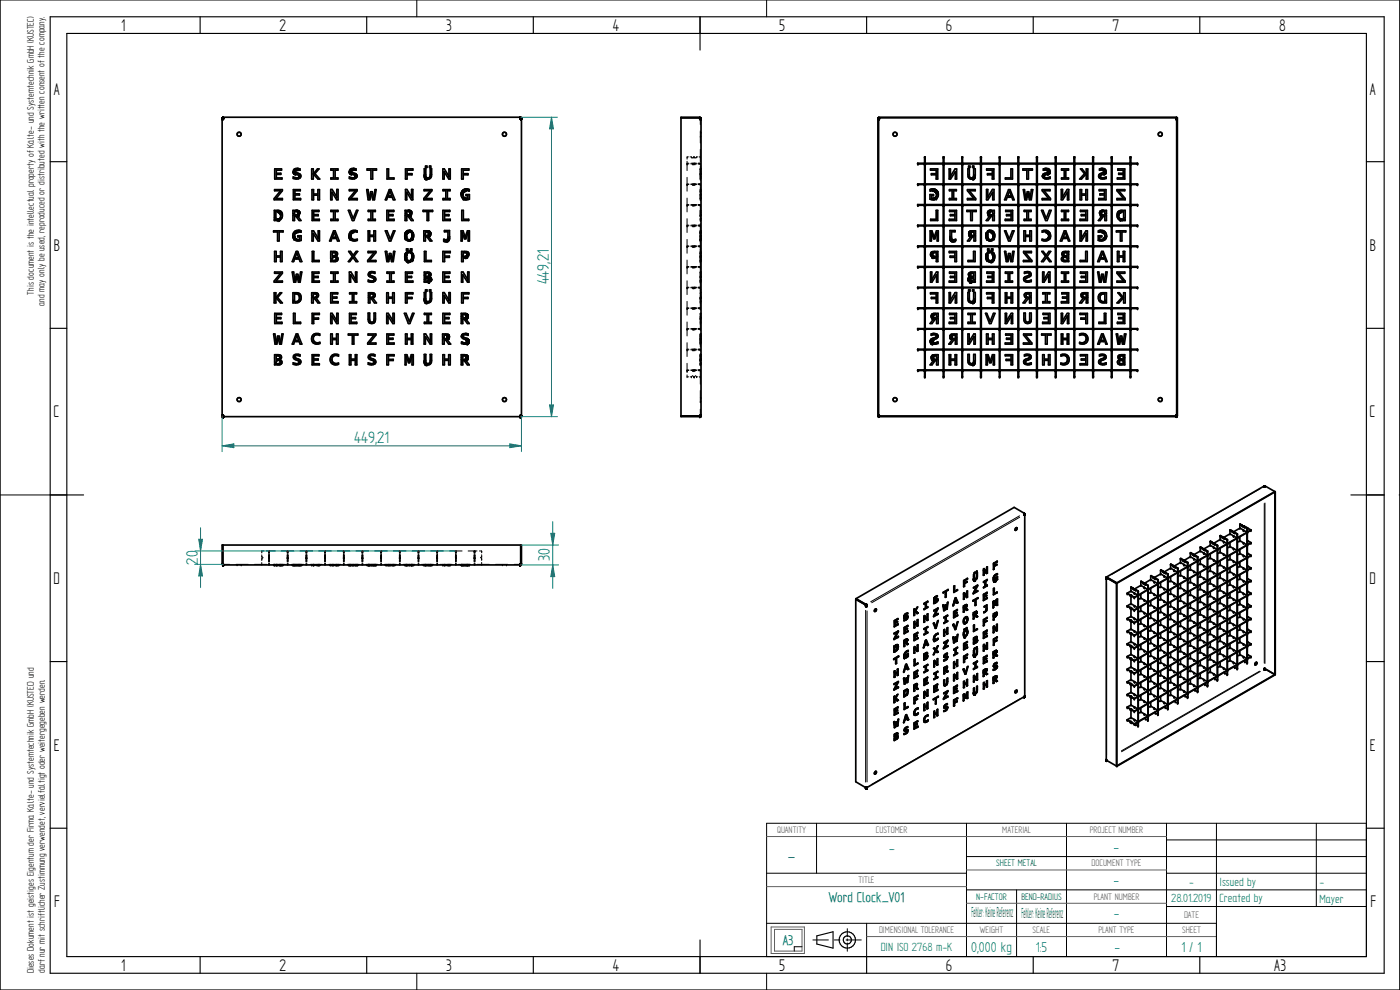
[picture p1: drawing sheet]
<svg xmlns="http://www.w3.org/2000/svg" width="420mm" height="297mm" viewBox="0 0 420 297" stroke-linecap="round" stroke-linejoin="round" font-family="sans-serif">
<defs><g id="words">
<text font-size="6.4" fill="#008080" x="236.4" y="258.5">-</text>
<g font-size="5.7">
<text x="36.4" y="9.2">1</text>
<text x="83.9" y="9.2">2</text>
<text x="133.9" y="9.2">3</text>
<text x="183.9" y="9.2">4</text>
<text x="233.9" y="9.2">5</text>
<text x="283.9" y="9.2">6</text>
<text x="333.9" y="9.2">7</text>
<text x="383.9" y="9.2">8</text>
<text x="16.1" y="28.5">A</text>
<text x="411.1" y="28.5">A</text>
<text x="16.1" y="75.2">B</text>
<text x="411.1" y="75.2">B</text>
<text x="16" y="125.2">C</text>
<text x="411" y="125.2">C</text>
<text x="16" y="175.2">D</text>
<text x="411" y="175.2">D</text>
<text x="16.1" y="225.2">E</text>
<text x="411.1" y="225.2">E</text>
<text x="16.3" y="272">F</text>
<text x="411.3" y="272">F</text>
<text x="36.4" y="291.2">1</text>
<text x="83.9" y="291.2">2</text>
<text x="133.9" y="291.2">3</text>
<text x="183.9" y="291.2">4</text>
<text x="233.9" y="291.2">5</text>
<text x="283.9" y="291.2">6</text>
<text x="333.9" y="291.2">7</text>
<text x="382.4" y="291.2">A3</text>
</g>
<g font-size="5.6" fill="#008080">
<text x="164.7" y="85.3" transform="rotate(-90 164.7 85.3)">449,21</text>
<text x="106.3" y="132.9">449,21</text>
<text x="59.3" y="169.4" transform="rotate(-90 59.3 169.4)">20</text>
<text x="165" y="168.4" transform="rotate(-90 165 168.4)">30</text>
</g>
<g font-size="4.9" fill="#008000">
<text x="291.6" y="275.2">Fehler: Keine Referenz</text>
<text x="306.6" y="275.5">Fehler: Keine Referenz</text>
</g>
<g font-size="4.8" fill="#008080">
<text x="266.8" y="255.9">-</text>
<text x="334.2" y="255.5">-</text>
<text x="334.2" y="265.5">-</text>
<text x="248.7" y="270.8">Word Clock_V01</text>
<text x="334.3" y="275.5">-</text>
<text x="234.9" y="283.6">A3</text>
<text x="291.5" y="285.5">0,000 kg</text>
<text x="310.8" y="285.5">1:5</text>
<text x="334.5" y="285.5">-</text>
<text x="354.6" y="285.5">1 / 1</text>
</g>
<g font-size="4" fill="#008080">
<text x="356.9" y="265.9">-</text>
<text x="366" y="265.7">Issued by</text>
<text x="396" y="265.8">-</text>
<text x="351.5" y="270.8">28.01.2019 Created by</text>
<text x="396" y="270.8">Mayer</text>
<text x="264.3" y="285.2">DIN ISO 2768 m-K</text>
</g>
<g font-size="3.2">
<text x="10.1" y="88.4" transform="rotate(-90 10.1 88.4)">This document is the intellectual property of Kälte- und Systemtechnik GmbH (KUSTEC)</text>
<text x="13.4" y="91.8" transform="rotate(-90 13.4 91.8)">and may only be used, reproduced or distributed with the written consent of the company.</text>
<text x="10.1" y="292" transform="rotate(-90 10.1 292)">Dieses Dokument ist geistiges Eigentum der Firma Kälte- und Systemtechnik GmbH (KUSTEC) und</text>
<text x="13.4" y="292" transform="rotate(-90 13.4 292)">darf nur mit schriftlicher Zustimmung verwendet, vervielfältigt oder weitergegeben werden.</text>
</g>
<g font-size="3.2" fill="#606060">
<text x="233.2" y="250">QUANTITY</text>
<text x="262.8" y="250">CUSTOMER</text>
<text x="300.8" y="250">MATERIAL</text>
<text x="327.1" y="250">PROJECT NUMBER</text>
<text x="327.6" y="260">DOCUMENT TYPE</text>
<text x="257.6" y="265">TITLE</text>
<text x="328.2" y="270">PLANT NUMBER</text>
<text x="355.3" y="275.5">DATE</text>
<text x="263.8" y="280">DIMENSIONAL TOLERANCE</text>
<text x="294" y="280">WEIGHT</text>
<text x="309.9" y="280">SCALE</text>
<text x="329.6" y="280">PLANT TYPE</text>
<text x="354.7" y="280">SHEET</text>
</g>
<g font-size="3.2" fill="#008000">
<text x="298.9" y="260">SHEET METAL</text>
<text x="293" y="270">N-FACTOR</text>
<text x="306.5" y="270">BEND-RADIUS</text>
</g>
</g></defs>
<g fill="none" stroke="#000" stroke-width=".3">
<path d="M.1 0h420v297h-420M125.1 0v5M230.1 0v5M210 35.3h.1M210 35.4h.1M210 35.5h.1M210.2 35.6h.1M210.2 35.5h.1M210.2 35.6v1.8M210.2 39.3v3.6M210.2 39.7h.1M210.3 35.6h.1"/>
<path d="M210.4 39.7h.1M263.5 35.4h.1M263.5 35.3h.1M263.5 35.6h.1M263.5 35.5h.1M263.6 35.6h.1M263.7 35.6h.1M263.7 35.2h.1M263.8 35.2h.1M263.9 35.2h.1M263.9 35.4h.1M263.9 35.3h.1"/>
<path d="M263.9 35.3v.1M352.9 35.3h.1M353 35.4h.1M353 35.3h.1M353 35.2h.1M353.1 35.6h.1M353.1 35.2h.1M353.2 35.6h.1M353.3 35.6h.1M353.3 35.3h.1M353.3 35.4h.1M353.3 35.5h.1"/>
<path d="M206.2 55.2h.1M206.2 55.4h.1M206.2 49h.1M206.2 49.2h.1M206.2 47.1v.7M206.2 48.4v.7M206.2 49.2v2M206.2 53.2v2M206.2 55.4v2M206.2 59.4v2.1M206.2 47.1h.1M206.2 55.4h.5"/>
<path d="M206.2 55.2h.5M206.2 49.2h.5M206.2 49h.5M206.2 47.1h.4M207.1 47.1h.4M207.3 55.4h1.8M207.3 55.2h.8M207.3 49.2h1.8M207.3 49h1.8M207.5 47.1h.1M207.5 47.1l.1 .1M207.7 47.3h.2"/>
<path d="M207.8 55.2h.1M207.8 49h.1M207.9 55.4h.1M207.9 49.2h.1M208.1 49.2h.1M208.1 55.4h.1M208.1 49v.1M208.1 47.1v.1M208.2 47.1h.1M208.3 55.2h.1M208.3 55.3h.1M208.3 49h.1"/>
<path d="M208.3 49.1v.1M208.3 55.2h.8M208.3 47.1h.1M208.4 47.1h.1M208.4 47.1l.1 .1M208.5 55.2h.1M208.5 49h.1M208.5 55.4h.1M208.5 49.2h.1M208.6 47.3h.2M208.7 55.2h-.6M209 47.1l-.1 .1"/>
<path d="M209.1 47.1h.1M209.1 47.1h.3M209.5 49h.6M209.5 55.2h.6M209.5 55.4h.6M209.5 49.2h.6M209.7 55.2h.4M209.8 47.1h.3M210.1 55.2h.1M210.1 49h.1M210.2 52h.1M210.2 51.1h.1"/>
<path d="M210.2 50.7h.1M210.2 53.7h.1M210.2 53.4h.1M210.2 52.3h.1M210.2 51.9h.1M210.2 51.8h.1M210.2 51.6h.1M210.2 51.3h.1M210.2 50.9h.1M210.2 50.5h.1M210.2 50.8h.1M210.2 51.4h.1"/>
<path d="M210.2 52.2h.1M210.2 52.4h.1M210.2 52.9h.1M210.2 53.3h.1M210.2 53.1h.1M210.2 53.6h.1M210.2 52.1h.1M210.2 52.8h.1M210.2 52.5h.1M210.2 49.8h.1M210.2 50.2h.1M210.2 51.5h.1"/>
<path d="M210.2 57.2h.1M210.2 59.6h.1M210.2 59.9h.1M210.2 56.9h.1M210.2 58.5h.1M210.2 58.2h.1M210.2 59.1h.1M210.2 57.7h.1M210.2 59.4h.1M210.2 57.5h.1M210.2 58.8h.1M210.2 57.4h.1"/>
<path d="M210.2 59.2h.1M210.2 58.3h.1M210.2 57.1h.1M210.2 57.3h.1M210.2 56.7h.1M210.2 59.5h.1M210.2 59.8h.1M210.2 58.7h.1M210.2 40.9h.1M210.2 55.4h.1M210.2 49.2h.1M210.2 47.1h.1"/>
<path d="M210.2 44.8v3.7M210.2 50.4v3.7M210.2 56v3.6M210.3 52h.1M210.3 51.1h.1M210.3 50.6h.1M210.3 53.7h.1M210.3 53.4h.1M210.3 52.3h.1M210.3 51.9h.1M210.3 51.8h.1M210.3 51.6h.1"/>
<path d="M210.3 51.3h.1M210.3 50.9h.1M210.3 50.5h.1M210.3 50.8h.1M210.3 51.4h.1M210.3 52.2h.1M210.3 52.4h.1M210.3 52.9h.1M210.3 53.3h.1M210.3 53.1h.1M210.3 53.6h.1M210.3 52.1h.1"/>
<path d="M210.3 52.8h.1M210.3 52.5h.1M210.3 49.8h.1M210.3 50.2h.1M210.3 51.5h.1M210.3 57.2h.1M210.3 59.6h.1M210.3 59.9h.1M210.3 56.9h.1M210.3 58.5h.1M210.3 58.1h.1M210.3 58.2h.1"/>
<path d="M210.3 59.1h.1M210.3 57.7h.1M210.3 59.4h.1M210.3 57.5h.1M210.3 58.8h.1M210.3 57.4h.1M210.3 59.2h.1M210.3 58.3h.1M210.3 57.1h.1M210.3 57.3h.1M210.3 56.7h.1M210.3 59.5h.1"/>
<path d="M210.3 59.8h.1M210.3 58.7h.1M210.3 40.9h.1M275.7 55.4h.1M275.7 55.2h.1M275.7 49.2h.1M275.7 49v.1M277.5 55.4h.1M277.5 55.2h.1M277.5 49.2h.1M277.5 49h.1M277.5 47.4h.1"/>
<path d="M277.6 55.4h.1M277.6 55.2h.1M277.6 49.2h.1M277.6 49h.1M277.6 47.4h.1M277.7 49.2h.1M277.7 49h.1M277.7 55.2h.1M277.7 55.4h.1M283.1 55.4h.1M283.1 55.2h.1M283.1 47.4h.1"/>
<path d="M283.1 49.2h.1M283.1 49h.1M283.1 55.4h.2M283.1 49.2h.2M283.1 49h.2M283.2 55.2h.1M283.2 47.4h.1M283.3 49.2h.1M283.3 49h.1M283.3 55.2h.1M283.3 55.4h.1M288.7 55.4h.1"/>
<path d="M288.7 55.2h.1M288.7 49.2h.1M288.7 49h.1M288.7 47.4h.1M288.8 55.4h.1M288.8 55.2h.1M288.8 49.2h.1M288.8 49h.1M288.8 47.4h.1M288.9 55.2h.1M294.3 47.4h.1M294.3 55.4h.1"/>
<path d="M294.3 55.2h.1M294.3 49.2h.1M294.3 49h.1M294.3 55.4h.2M294.3 49.2h.2M294.3 49h.2M294.4 55.2h.1M294.4 47.4h.1M294.5 49.2h.1M294.5 49h.1M294.5 55.2h.1M294.5 55.4h.1"/>
<path d="M299.9 55.4h.1M299.9 55.2h.1M299.9 49.2h.1M299.9 49h.1M299.9 47.4h.1M300 49.2h.1M300 49h.1M300 55.2h.1M300 55.4h.1M300 47.4h.1M300.1 49.2h.1M300.1 49h.1"/>
<path d="M300.1 55.2h.1M300.1 55.4h.1M305.5 55.4h.1M305.5 55.2h.1M305.5 49.2h.1M305.5 49h.1M305.5 47.4h.1M305.5 55.4h.2M305.5 49.2h.2M305.5 49h.2M305.6 55.2h.1M305.6 47.4h.1"/>
<path d="M305.7 49.2h.1M305.7 49h.1M305.7 55.2h.1M305.7 55.4h.1M311.1 55.4h.1M311.1 55.2h.1M311.1 49.2h.1M311.1 49h.1M311.1 47.4h.1M311.3 55.4h.1M311.3 55.2h.1M311.3 49.2h.1"/>
<path d="M311.3 49h.1M311.3 47.4h.1M316.7 55.4h.1M316.7 55.2h.1M316.7 49.2h.1M316.7 49h.1M316.7 47.4h.1M316.7 55.4h.2M316.7 49.2h.2M316.7 49h.2M316.9 55.2h.1M316.9 47.4h.1"/>
<path d="M316.9 49.2h.1M316.9 49h.1M316.9 55.4h.1M322.3 55.4h.1M322.3 55.2h.1M322.3 49.2h.1M322.3 49h.1M322.3 47.4h.1M322.5 55.4h.1M322.5 55.2h.1M322.5 49.2h.1M322.5 49h.1"/>
<path d="M322.5 47.4h.1M327.9 55.4h.1M327.9 55.2h.1M327.9 49.2h.1M327.9 49h.1M327.9 47.4h.1M328 49.2h.1M328 49h.1M328 55.2h.1M328 55.4h.1M328.1 55.4h.1M328.1 55.2h.1"/>
<path d="M328.1 49.2h.1M328.1 49h.1M328.1 47.4h.1M328.2 49.2h.1M328.2 49h.1M328.2 55.2h.1M328.2 55.4h.1M333.5 55.4h.1M333.5 55.2h.1M333.5 49.2h.1M333.5 49h.1M333.5 47.4h.1"/>
<path d="M333.7 55.4h.1M333.7 55.2h.1M333.7 49.2h.1M333.7 49h.1M333.7 47.4h.1M339.2 55.2h.1M339.2 55.4h.1M339.2 49h.1M339.2 49.2h.1M339.2 47.4h.1M339.3 55.4h.1M339.3 55.2h.1"/>
<path d="M339.3 49.2h.1M339.3 49h.1M339.3 47.4h.1M339.4 49.2h.1M339.4 49h.1M339.4 55.2h.1M339.4 55.4h.1M341.1 55.2h.1M341.1 55.3h.1M341.1 49h.1M341.1 49.1v.1M206.2 80h.1"/>
<path d="M206.2 73.8h.1M206.2 74h.1M206.2 67.6h.1M206.2 67.8h.1M206.2 61.4h.1M206.2 61.6h.1M206.2 61.6v2M206.2 65.6v2M206.2 67.8v2M206.2 71.8v2M206.2 74v2M206.2 78v2.1"/>
<path d="M206.2 80h.5M206.2 74h.5M206.2 73.8h.5M206.2 67.8h.5M206.2 67.6h.5M206.2 61.6h.5M206.2 61.4h.5M207.3 80h1.8M207.3 74h1.8M207.3 73.8h1.8M207.3 67.8h1.8M207.3 67.6h1.8"/>
<path d="M207.3 61.6h1.8M207.3 61.4h1.8M207.8 80h.1M207.8 73.8h.1M207.8 67.6h.1M207.8 61.4h.1M207.9 74h.1M207.9 67.8h.1M207.9 61.6h.1M208.1 61.6h.1M208.1 61.4h.1M208.1 67.8h.1"/>
<path d="M208.1 74h.1M208.1 73.8h.1M208.1 67.6h.1M208.1 80v.1M208.3 80h.1M208.3 73.8h.1M208.3 67.6h.1M208.3 67.7h.1M208.3 61.4h.1M208.3 61.5v.1M208.3 73.9v.1M208.5 80h.1"/>
<path d="M208.5 73.8h.1M208.5 67.6h.1M208.5 61.4h.1M208.5 74h.1M208.5 67.8h.1M208.5 61.6h.1M209.5 80h.6M209.5 73.8h.6M209.5 67.6h.6M209.5 61.4h.6M209.5 74h.6M209.5 67.8h.6"/>
<path d="M209.5 61.6h.6M210.1 80h.1M210.1 73.8h.1M210.1 67.6h.1M210.1 61.4h.1M210.2 74h.1M210.2 63.5h.1M210.2 63.9h.1M210.2 64.4h.1M210.2 64.5h.1M210.2 65.5h.1M210.2 64.7h.1"/>
<path d="M210.2 64.9h.1M210.2 63.8h.1M210.2 63.2h.1M210.2 64.1h.1M210.2 65.7h.1M210.2 63.1h.1M210.2 65.4h.1M210.2 64.6h.1M210.2 65.8h.1M210.2 66.2h.1M210.2 66h.1M210.2 69.3h.1"/>
<path d="M210.2 69.6h.1M210.2 72.3h.1M210.2 70.7h.1M210.2 71.1h.1M210.2 71.9h.1M210.2 71.6h.1M210.2 69.8h.1M210.2 69.5h.1M210.2 69.7h.1M210.2 69.1h.1M210.2 72.1h.1M210.2 71.5h.1"/>
<path d="M210.2 70.1h.1M210.2 71.2h.1M210.2 71.8h.1M210.2 70.6h.1M210.2 71h.1M210.2 71.7h.1M210.2 72h.1M210.2 69.4h.1M210.2 71.3h.1M210.2 70.9h.1M210.2 70.5h.1M210.2 70h.1"/>
<path d="M210.2 70.3h.1M210.2 72.2h.1M210.2 69.2h.1M210.2 75.9h.1M210.2 76.3h.1M210.2 77h.1M210.2 77.3h.1M210.2 75.5h.1M210.2 76.6h.1M210.2 76.8h.1M210.2 77.2h.1M210.2 78.2h.1"/>
<path d="M210.2 78h.1M210.2 78.3h.1M210.2 78.6h.1M210.2 78.1h.1M210.2 76h.1M210.2 76.4h.1M210.2 75.8h.1M210.2 77.6h.1M210.2 76.1h.1M210.2 75.7h.1M210.2 75.4h.1M210.2 74.7h.1"/>
<path d="M210.2 75.1h.1M210.2 76.7h.1M210.2 76.9h.1M210.2 77.7h.1M210.2 78.4h.1M210.2 77.1h.1M210.2 67.8h.1M210.2 61.6h.1M210.2 61.5v3.7M210.2 67.1v3.7M210.2 72.6v3.7M210.2 78.2v3.7"/>
<path d="M210.3 63.5h.1M210.3 63.9h.1M210.3 64.4h.1M210.3 64.5h.1M210.3 65.5h.1M210.3 64.7h.1M210.3 64.9h.1M210.3 63.8h.1M210.3 63.2h.1M210.3 64.1h.1M210.3 65.7h.1M210.3 63.1h.1"/>
<path d="M210.3 65.4h.1M210.3 64.6h.1M210.3 65.8h.1M210.3 66.2h.1M210.3 66h.1M210.3 69.3h.1M210.3 69.6h.1M210.3 72.3h.1M210.3 70.7h.1M210.3 71h.1M210.3 71.8h.1M210.3 71.9h.1"/>
<path d="M210.3 71.5h.1M210.3 69.8h.1M210.3 69.5h.1M210.3 69.7h.1M210.3 69.1h.1M210.3 72.1h.1M210.3 70.1h.1M210.3 71.2h.1M210.3 71.7h.1M210.3 70.6h.1M210.3 71.6h.1M210.3 72h.1"/>
<path d="M210.3 69.4h.1M210.3 71.3h.1M210.3 70.9h.1M210.3 70.5h.1M210.3 70h.1M210.3 70.3h.1M210.3 72.2h.1M210.3 69.2h.1M210.3 71.1h.1M210.3 75.9h.1M210.3 76.3h.1M210.3 77h.1"/>
<path d="M210.3 77.3h.1M210.3 75.5h.1M210.3 76.6h.1M210.3 76.8h.1M210.3 77.2h.1M210.3 78.2h.1M210.3 77.9h.1M210.3 78.3h.1M210.3 78.6h.1M210.3 78.1h.1M210.3 76h.1M210.3 76.4h.1"/>
<path d="M210.3 75.8h.1M210.3 77.6h.1M210.3 76.1h.1M210.3 75.7h.1M210.3 75.4h.1M210.3 74.7h.1M210.3 75.1h.1M210.3 76.7h.1M210.3 76.9h.1M210.3 77.7h.1M210.3 78.4h.1M210.3 77.1h.1"/>
<path d="M275.7 74h.1M275.7 73.8h.1M275.7 67.8h.1M275.7 61.6h.1M275.7 61.4v.1M275.7 67.6h.1M275.7 80v.1M277.5 80h.1M277.5 74h.1M277.5 73.8h.1M277.5 67.8h.1M277.5 67.6h.1"/>
<path d="M277.5 61.6h.1M277.5 61.4h.1M277.6 80h.1M277.6 74h.1M277.6 73.8h.1M277.6 67.8h.1M277.6 67.6h.1M277.6 61.6h.1M277.6 61.4h.1M277.7 61.4h.1M277.7 61.6h.1M277.7 67.6h.1"/>
<path d="M277.7 67.8h.1M277.7 73.8h.1M277.7 74h.1M277.7 80h.1M283.1 80h.1M283.1 74h.1M283.1 73.8h.1M283.1 67.8h.1M283.1 67.6h.1M283.1 61.6h.1M283.1 61.4h.1M283.1 80h.2"/>
<path d="M283.1 74h.2M283.1 73.8h.2M283.1 67.8h.2M283.1 67.6h.2M283.1 61.6h.2M283.1 61.4h.2M283.3 61.4h.1M283.3 61.6h.1M283.3 67.6h.1M283.3 67.8h.1M283.3 73.8h.1M283.3 74h.1"/>
<path d="M283.3 80h.1M288.7 80h.1M288.7 74h.1M288.7 73.8h.1M288.7 67.8h.1M288.7 67.6h.1M288.7 61.6h.1M288.7 61.4h.1M288.8 80h.1M288.8 74h.1M288.8 73.8h.1M288.8 67.8h.1"/>
<path d="M288.8 67.6h.1M288.8 61.6h.1M288.8 61.4h.1M294.3 80h.1M294.3 74h.1M294.3 73.8h.1M294.3 67.8h.1M294.3 67.6h.1M294.3 61.6h.1M294.3 61.4h.1M294.3 80h.2M294.3 74h.2"/>
<path d="M294.3 73.8h.2M294.3 67.8h.2M294.3 67.6h.2M294.3 61.6h.2M294.3 61.4h.2M294.5 61.4h.1M294.5 61.6h.1M294.5 67.6h.1M294.5 67.8h.1M294.5 73.8h.1M294.5 74h.1M294.5 80h.1"/>
<path d="M299.9 80h.1M299.9 74h.1M299.9 73.8h.1M299.9 67.8h.1M299.9 67.6h.1M299.9 61.6h.1M299.9 61.4h.1M300 61.4h.1M300 61.6h.1M300 67.6h.1M300 67.8h.1M300 73.8h.1"/>
<path d="M300 74h.1M300 80h.1M300.1 61.4h.1M300.1 61.6h.1M300.1 67.6h.1M300.1 67.8h.1M300.1 73.8h.1M300.1 74h.1M300.1 80h.1M305.5 80h.1M305.5 74h.1M305.5 73.8h.1"/>
<path d="M305.5 67.8h.1M305.5 67.6h.1M305.5 61.6h.1M305.5 61.4h.1M305.5 80h.2M305.5 74h.2M305.5 73.8h.2M305.5 67.8h.2M305.5 67.6h.2M305.5 61.6h.2M305.5 61.4h.2M305.7 61.4h.1"/>
<path d="M305.7 61.6h.1M305.7 67.6h.1M305.7 67.8h.1M305.7 73.8h.1M305.7 74h.1M305.7 80h.1M311.1 80h.1M311.1 74h.1M311.1 73.8h.1M311.1 67.8h.1M311.1 67.6h.1M311.1 61.6h.1"/>
<path d="M311.1 61.4h.1M311.3 80h.1M311.3 74h.1M311.3 73.8h.1M311.3 67.8h.1M311.3 67.6h.1M311.3 61.6h.1M311.3 61.4h.1M316.7 80h.1M316.7 74h.1M316.7 73.8h.1M316.7 67.8h.1"/>
<path d="M316.7 67.6h.1M316.7 61.6h.1M316.7 61.4h.1M316.7 80h.2M316.7 74h.2M316.7 73.8h.2M316.7 67.8h.2M316.7 67.6h.2M316.7 61.6h.2M316.7 61.4h.2M316.9 61.4h.1M316.9 61.6h.1"/>
<path d="M316.9 67.6h.1M316.9 67.8h.1M316.9 73.8h.1M316.9 74h.1M316.9 80h.1M322.3 80h.1M322.3 74h.1M322.3 73.8h.1M322.3 67.8h.1M322.3 67.6h.1M322.3 61.6h.1M322.3 61.4h.1"/>
<path d="M322.5 80h.1M322.5 74h.1M322.5 73.8h.1M322.5 67.8h.1M322.5 67.6h.1M322.5 61.6h.1M322.5 61.4h.1M327.9 80h.1M327.9 74h.1M327.9 73.8h.1M327.9 67.8h.1M327.9 67.6h.1"/>
<path d="M327.9 61.6h.1M327.9 61.4h.1M328 61.4h.1M328 61.6h.1M328 67.6h.1M328 67.8h.1M328 73.8h.1M328 74h.1M328 80h.1M328.1 80h.1M328.1 74h.1M328.1 73.8h.1"/>
<path d="M328.1 67.8h.1M328.1 67.6h.1M328.1 61.6h.1M328.1 61.4h.1M328.2 61.4h.1M328.2 61.6h.1M328.2 67.6h.1M328.2 67.8h.1M328.2 73.8h.1M328.2 74h.1M328.2 80h.1M333.5 80h.1"/>
<path d="M333.5 74h.1M333.5 73.8h.1M333.5 67.8h.1M333.5 67.6h.1M333.5 61.6h.1M333.5 61.4h.1M333.7 80h.1M333.7 74h.1M333.7 73.8h.1M333.7 67.8h.1M333.7 67.6h.1M333.7 61.6h.1"/>
<path d="M333.7 61.4h.1M339.2 80h.1M339.2 73.8h.1M339.2 74h.1M339.2 67.6h.1M339.2 67.8h.1M339.2 61.4h.1M339.2 61.6h.1M339.3 80h.1M339.3 74h.1M339.3 73.8h.1M339.3 67.8h.1"/>
<path d="M339.3 67.6h.1M339.3 61.6h.1M339.3 61.4h.1M339.4 61.4h.1M339.4 61.6h.1M339.4 67.6h.1M339.4 67.8h.1M339.4 73.8h.1M339.4 74h.1M339.4 80h.1M341.1 80h.1M341.1 73.8h.1"/>
<path d="M341.1 67.6h.1M341.1 67.7h.1M341.1 61.4h.1M341.1 61.5v.1M341.1 73.9v.1M206.2 80.2h.1M206.2 86.2h.1M206.2 86.4h.1M206.2 92.4h.1M206.2 92.6h.1M206.2 98.6h.1M206.2 98.8h.1"/>
<path d="M206.2 80.2v2M206.2 84.2v2M206.2 86.4v2M206.2 90.4v2.1M206.2 92.6v2M206.2 96.6v2M206.2 98.8v2M206.2 80.2h.5M206.2 86.4h.5M206.2 86.2h.5M206.2 92.6h.5M206.2 92.4h.5"/>
<path d="M206.2 98.8h.5M206.2 98.6h.5M207.3 80.2h1.8M207.3 86.4h.8M207.3 86.2h1.8M207.3 92.6h1.8M207.3 92.4h1.8M207.3 98.8h.8M207.3 98.6h1.8M207.8 86.2h.1M207.8 92.4h.1M207.8 98.6h.1"/>
<path d="M207.9 80.2h.1M207.9 86.4h.1M207.9 92.6h.1M207.9 98.8h.1M208.1 80.2h.1M208.1 86.4h.1M208.1 86.2h.1M208.1 92.6h.1M208.1 98.8h.1M208.1 92.4v.1M208.1 98.6h.1M208.1 98.8h.7"/>
<path d="M208.1 86.4h.7M208.3 86.2h.1M208.3 86.3h.1M208.3 92.4h.1M208.3 98.6h.1M208.3 98.7h.1M208.3 80.1v.1M208.3 92.5v.1M208.3 86.4h.8M208.3 98.8h.8M208.5 86.2h.1M208.5 92.4h.1"/>
<path d="M208.5 98.6h.1M208.5 80.2h.1M208.5 86.4h.1M208.5 92.6h.1M208.5 98.8h.1M209.5 86.2h.6M209.5 92.4h.6M209.5 98.6h.6M209.5 80.2h.6M209.5 92.6h.6M209.5 98.8h.6M209.5 86.4h.6"/>
<path d="M209.7 86.4h.4M209.7 98.8h.4M210.1 86.2h.1M210.1 92.4h.1M210.1 98.6h.1M210.2 80.2h.1M210.2 82.1h.1M210.2 82.4h.1M210.2 83h.1M210.2 83.2h.1M210.2 83.4h.1M210.2 84.2h.1"/>
<path d="M210.2 84.6h.1M210.2 84.5h.1M210.2 83.9h.1M210.2 83.1h.1M210.2 82.8h.1M210.2 83.3h.1M210.2 84h.1M210.2 82.9h.1M210.2 82.5h.1M210.2 81.8h.1M210.2 82h.1M210.2 81.6h.1"/>
<path d="M210.2 81.5h.1M210.2 81.7h.1M210.2 82.3h.1M210.2 84.3h.1M210.2 89.3h.1M210.2 89.2h.1M210.2 87.8h.1M210.2 90.9h.1M210.2 89.5h.1M210.2 88.2h.1M210.2 88.4h.1M210.2 90.5h.1"/>
<path d="M210.2 90.4h.1M210.2 90.1h.1M210.2 89.6h.1M210.2 89.1h.1M210.2 87.9h.1M210.2 88.9h.1M210.2 90.6h.1M210.2 87h.1M210.2 87.4h.1M210.2 88.6h.1M210.2 90h.1M210.2 95.3h.1"/>
<path d="M210.2 94.7h.1M210.2 94.1h.1M210.2 95h.1M210.2 94.4h.1M210.2 94.8h.1M210.2 95.4h.1M210.2 95.8h.1M210.2 95.7h.1M210.2 96.4h.1M210.2 93.9h.1M210.2 96.7h.1M210.2 96.2h.1"/>
<path d="M210.2 94h.1M210.2 97.1h.1M210.2 86.4h.1M210.2 92.6h.1M210.2 98.8h.1M210.2 83.8v3.7M210.2 89.4v3.6M210.2 94.9v3.7M210.3 82.1h.1M210.3 82.4h.1M210.3 83h.1M210.3 83.2h.1"/>
<path d="M210.3 83.4h.1M210.3 84.2h.1M210.3 84.6h.1M210.3 84.5h.1M210.3 83.9h.1M210.3 83.1h.1M210.3 82.8h.1M210.3 83.3h.1M210.3 84h.1M210.3 82.9h.1M210.3 82.5h.1M210.3 81.8h.1"/>
<path d="M210.3 82h.1M210.3 81.6h.1M210.3 81.5h.1M210.3 81.7h.1M210.3 82.3h.1M210.3 84.3h.1M210.3 89.3h.1M210.3 89.2h.1M210.3 87.8h.1M210.3 90.9h.1M210.3 89.5h.1M210.3 88.2h.1"/>
<path d="M210.3 88.4h.1M210.3 90.5h.1M210.3 90.4h.1M210.3 90.1h.1M210.3 89.6h.1M210.3 89.1h.1M210.3 87.9h.1M210.3 88.9h.1M210.3 90.6h.1M210.3 87h.1M210.3 87.4h.1M210.3 88.6h.1"/>
<path d="M210.3 90h.1M210.3 95.3h.1M210.3 94.7h.1M210.3 94.1h.1M210.3 95h.1M210.3 94.4h.1M210.3 94.8h.1M210.3 95.4h.1M210.3 95.8h.1M210.3 95.6h.1M210.3 96.4h.1M210.3 93.9h.1"/>
<path d="M210.3 96.7h.1M210.3 96.2h.1M210.3 94h.1M210.3 97.1h.1M275.7 80.2h.1M275.7 86.4h.1M275.7 86.2h.1M275.7 92.6h.1M275.7 98.8h.1M275.7 98.6h.1M275.7 92.4v.1M277.5 80.2h.1"/>
<path d="M277.5 86.4h.1M277.5 86.2h.1M277.5 92.6h.1M277.5 92.4h.1M277.5 98.8h.1M277.5 98.6h.1M277.6 80.2h.1M277.6 86.4h.1M277.6 86.2h.1M277.6 92.6h.1M277.6 92.4h.1M277.6 98.8h.1"/>
<path d="M277.6 98.6h.1M277.7 80.2h.1M277.7 86.2h.1M277.7 86.4h.1M277.7 92.4h.1M277.7 92.6h.1M277.7 98.6h.1M277.7 98.8h.1M283.1 80.2h.1M283.1 86.4h.1M283.1 86.2h.1M283.1 92.6h.1"/>
<path d="M283.1 92.4h.1M283.1 98.8h.1M283.1 98.6h.1M283.1 80.2h.2M283.1 86.2h.2M283.1 92.6h.2M283.1 92.4h.2M283.1 98.6h.2M283.2 86.4h.1M283.2 98.8h.1M283.3 80.2h.1M283.3 86.2h.1"/>
<path d="M283.3 86.4h.1M283.3 92.4h.1M283.3 92.6h.1M283.3 98.6h.1M283.3 98.8h.1M288.7 80.2h.1M288.7 86.4h.1M288.7 86.2h.1M288.7 92.6h.1M288.7 92.4h.1M288.7 98.8h.1M288.7 98.6h.1"/>
<path d="M288.8 80.2h.1M288.8 86.4h.1M288.8 86.2h.1M288.8 92.6h.1M288.8 92.4h.1M288.8 98.8h.1M288.8 98.6h.1M288.9 86.4h.1M288.9 98.8h.1M294.3 80.2h.1M294.3 86.4h.1M294.3 86.2h.1"/>
<path d="M294.3 92.6h.1M294.3 92.4h.1M294.3 98.8h.1M294.3 98.6h.1M294.3 80.2h.2M294.3 86.2h.2M294.3 92.6h.2M294.3 92.4h.2M294.3 98.6h.2M294.4 86.4h.1M294.4 98.8h.1M294.5 80.2h.1"/>
<path d="M294.5 86.2h.1M294.5 86.4h.1M294.5 92.4h.1M294.5 92.6h.1M294.5 98.6h.1M294.5 98.8h.1M299.9 80.2h.1M299.9 86.4h.1M299.9 86.2h.1M299.9 92.6h.1M299.9 92.4h.1M299.9 98.8h.1"/>
<path d="M299.9 98.6h.1M300 80.2h.1M300 86.2h.1M300 86.4h.1M300 92.4h.1M300 92.6h.1M300 98.6h.1M300 98.8h.1M300.1 80.2h.1M300.1 86.2h.1M300.1 86.4h.1M300.1 92.4h.1"/>
<path d="M300.1 92.6h.1M300.1 98.6h.1M300.1 98.8h.1M305.5 80.2h.1M305.5 86.4h.1M305.5 86.2h.1M305.5 92.6h.1M305.5 92.4h.1M305.5 98.8h.1M305.5 98.6h.1M305.5 80.2h.2M305.5 86.2h.2"/>
<path d="M305.5 92.6h.2M305.5 92.4h.2M305.5 98.6h.2M305.6 86.4h.1M305.6 98.8h.1M305.7 80.2h.1M305.7 86.2h.1M305.7 86.4h.1M305.7 92.4h.1M305.7 92.6h.1M305.7 98.6h.1M305.7 98.8h.1"/>
<path d="M311.1 80.2h.1M311.1 86.4h.1M311.1 86.2h.1M311.1 92.6h.1M311.1 92.4h.1M311.1 98.8h.1M311.1 98.6h.1M311.3 80.2h.1M311.3 86.4h.1M311.3 86.2h.1M311.3 92.6h.1M311.3 92.4h.1"/>
<path d="M311.3 98.8h.1M311.3 98.6h.1M316.7 80.2h.1M316.7 86.4h.1M316.7 86.2h.1M316.7 92.6h.1M316.7 92.4h.1M316.7 98.8h.1M316.7 98.6h.1M316.7 80.2h.2M316.7 86.2h.2M316.7 92.6h.2"/>
<path d="M316.7 92.4h.2M316.7 98.6h.2M316.9 86.4h.1M316.9 98.8h.1M316.9 80.2h.1M316.9 86.2h.1M316.9 92.4h.1M316.9 92.6h.1M316.9 98.6h.1M322.3 80.2h.1M322.3 86.4h.1M322.3 86.2h.1"/>
<path d="M322.3 92.6h.1M322.3 92.4h.1M322.3 98.8h.1M322.3 98.6h.1M322.5 80.2h.1M322.5 86.4h.1M322.5 86.2h.1M322.5 92.6h.1M322.5 92.4h.1M322.5 98.8h.1M322.5 98.6h.1M327.9 80.2h.1"/>
<path d="M327.9 86.4h.1M327.9 86.2h.1M327.9 92.6h.1M327.9 92.4h.1M327.9 98.8h.1M327.9 98.6h.1M328 80.2h.1M328 86.2h.1M328 86.4h.1M328 92.4h.1M328 92.6h.1M328 98.6h.1"/>
<path d="M328 98.8h.1M328.1 80.2h.1M328.1 86.4h.1M328.1 86.2h.1M328.1 92.6h.1M328.1 92.4h.1M328.1 98.8h.1M328.1 98.6h.1M328.2 80.2h.1M328.2 86.2h.1M328.2 86.4h.1M328.2 92.4h.1"/>
<path d="M328.2 92.6h.1M328.2 98.6h.1M328.2 98.8h.1M333.5 80.2h.1M333.5 86.4h.1M333.5 86.2h.1M333.5 92.6h.1M333.5 92.4h.1M333.5 98.8h.1M333.5 98.6h.1M333.7 80.2h.1M333.7 86.4h.1"/>
<path d="M333.7 86.2h.1M333.7 92.6h.1M333.7 92.4h.1M333.7 98.8h.1M333.7 98.6h.1M339.2 80.2h.1M339.2 86.2h.1M339.2 86.4h.1M339.2 92.4h.1M339.2 92.6h.1M339.2 98.6h.1M339.2 98.8h.1"/>
<path d="M339.3 80.2h.1M339.3 86.4h.1M339.3 86.2h.1M339.3 92.6h.1M339.3 92.4h.1M339.3 98.8h.1M339.3 98.6h.1M339.4 80.2h.1M339.4 86.2h.1M339.4 86.4h.1M339.4 92.4h.1M339.4 92.6h.1"/>
<path d="M339.4 98.6h.1M339.4 98.8h.1M341.1 86.2h.1M341.1 86.3h.1M341.1 92.4h.1M341.1 98.6h.1M341.1 98.7h.1M341.1 80.1v.1M341.1 92.5v.1M206.2 104.8h.1M206.2 105h.1M206.2 111h.1"/>
<path d="M206.2 111.2h.1M206.2 113h.1M206.2 102.8v2.1M206.2 105v2M206.2 109v2M206.2 111.2v.6M206.2 112.5v.5M206.2 105h.5M206.2 104.8h.5M206.2 111.2h.5M206.2 111h.5M206.2 113.1h.5"/>
<path d="M207.1 113.1h.4M207.3 105h1.8M207.3 104.8h1.8M207.3 111.2h1.8M207.3 111h1.8M207.5 113.1h.1M207.6 112.9l-.1 .1M207.8 112.8h.2M207.8 104.8h.1M207.8 111h.1M207.9 105h.1M207.9 111.2h.1"/>
<path d="M208.1 105h.1M208.1 111.2h.1M208.1 104.8v.1M208.1 111h.1M208.1 112.9v.1M208.1 113h.1M208.2 113.1h.1M208.3 104.8h.1M208.3 111h.1M208.3 111.1h.1M208.3 104.9v.1M208.4 113.1h.1"/>
<path d="M208.5 104.8h.1M208.5 111h.1M208.5 112.9l-.1 .1M208.5 105h.1M208.5 111.2h.1M208.6 112.8h.3M209 112.9v.1M209 113h.1M209.1 113.1h.3M209.5 104.8h.6M209.5 111h.6M209.5 105h.6"/>
<path d="M209.5 111.2h.6M209.8 113.1h.3M210.1 104.8h.1M210.1 111h.1M210.1 113.1h.1M210.2 102.7h.1M210.2 100.8h.1M210.2 100.2h.1M210.2 103.3h.1M210.2 101.5h.1M210.2 102.2h.1M210.2 100.7h.1"/>
<path d="M210.2 102.5h.1M210.2 102.9h.1M210.2 100.4h.1M210.2 100.6h.1M210.2 100.1h.1M210.2 103.1h.1M210.2 101.9h.1M210.2 100.5h.1M210.2 101.8h.1M210.2 102.4h.1M210.2 101h.1M210.2 102h.1"/>
<path d="M210.2 100.9h.1M210.2 100.3h.1M210.2 101.2h.1M210.2 101.6h.1M210.2 102.3h.1M210.2 101.3h.1M210.2 101.1h.1M210.2 102.6h.1M210.2 103h.1M210.2 107.4h.1M210.2 106.9h.1M210.2 107.2h.1"/>
<path d="M210.2 107.7h.1M210.2 107.9h.1M210.2 108.2h.1M210.2 108.1h.1M210.2 107.1h.1M210.2 106.5h.1M210.2 106.3h.1M210.2 109.2h.1M210.2 108.3h.1M210.2 108.8h.1M210.2 106.8h.1M210.2 107.8h.1"/>
<path d="M210.2 106.4h.1M210.2 108.9h.1M210.2 109.1h.1M210.2 107.6h.1M210.2 107.3h.1M210.2 106.6h.1M210.2 108h.1M210.2 109.3h.1M210.2 108.7h.1M210.2 109.5h.1M210.2 105h.1M210.2 111.2h.1"/>
<path d="M210.2 100.5v3.6M210.2 106v3.7M210.2 111.6v3.7M210.2 117.2v3.7M210.2 119.3h.1M210.3 102.7h.1M210.3 100.8h.1M210.3 100.2h.1M210.3 103.3h.1M210.3 101.4h.1M210.3 102.1h.1M210.3 100.7h.1"/>
<path d="M210.3 102.5h.1M210.3 102.9h.1M210.3 100.4h.1M210.3 100.6h.1M210.3 100.1h.1M210.3 103.1h.1M210.3 101.5h.1M210.3 101.9h.1M210.3 100.5h.1M210.3 101.8h.1M210.3 102.4h.1M210.3 101h.1"/>
<path d="M210.3 102h.1M210.3 100.9h.1M210.3 100.3h.1M210.3 101.2h.1M210.3 101.6h.1M210.3 102.3h.1M210.3 101.3h.1M210.3 101.1h.1M210.3 102.6h.1M210.3 103h.1M210.3 107.4h.1M210.3 106.9h.1"/>
<path d="M210.3 107.2h.1M210.3 107.7h.1M210.3 107.9h.1M210.3 108.2h.1M210.3 108h.1M210.3 107.1h.1M210.3 106.5h.1M210.3 106.3h.1M210.3 109.1h.1M210.3 108.3h.1M210.3 108.8h.1M210.3 106.8h.1"/>
<path d="M210.3 107.8h.1M210.3 108.1h.1M210.3 106.4h.1M210.3 108.9h.1M210.3 107.6h.1M210.3 107.3h.1M210.3 106.6h.1M210.3 109.3h.1M210.3 108.7h.1M210.3 109.4h.1M210.4 119.3h.1M275.7 105h.1"/>
<path d="M275.7 111.2h.1M275.7 111h.1M275.7 104.8v.1M277.5 105h.1M277.5 104.8h.1M277.5 111.2h.1M277.5 111h.1M277.5 112.8h.1M277.6 105h.1M277.6 104.8h.1M277.6 111.2h.1M277.6 111h.1"/>
<path d="M277.7 104.8h.1M277.7 105h.1M277.7 111h.1M277.7 111.2h.1M277.7 112.8h.1M283.1 105h.1M283.1 104.8h.1M283.1 111.2h.1M283.1 111h.1M283.1 105h.2M283.1 104.8h.2M283.1 111h.2"/>
<path d="M283.1 112.8h.1M283.3 104.8h.1M283.3 105h.1M283.3 111h.1M283.3 111.2h.1M283.3 112.8h.1M283.3 111.2h-.2M288.7 105h.1M288.7 104.8h.1M288.7 111.2h.1M288.7 111h.1M288.7 112.8h.1"/>
<path d="M288.8 105h.1M288.8 104.8h.1M288.8 111.2h.1M288.8 111h.1M288.9 112.8h.1M294.3 105h.1M294.3 104.8h.1M294.3 111.2h.1M294.3 111h.1M294.3 105h.2M294.3 104.8h.2M294.3 111h.2"/>
<path d="M294.3 112.8h.1M294.5 104.8h.1M294.5 105h.1M294.5 111h.1M294.5 111.2h.1M294.5 112.8h.1M294.5 111.2h-.2M299.9 105h.1M299.9 104.8h.1M299.9 111.2h.1M299.9 111h.1M300 104.8h.1"/>
<path d="M300 105h.1M300 111h.1M300 111.2h.1M300 112.8h.1M300.1 104.8h.1M300.1 105h.1M300.1 111h.1M300.1 111.2h.1M300.1 112.8h.1M305.5 105h.1M305.5 104.8h.1M305.5 111.2h.1"/>
<path d="M305.5 111h.1M305.5 105h.2M305.5 104.8h.2M305.5 111h.2M305.5 112.8h.1M305.7 104.8h.1M305.7 105h.1M305.7 111h.1M305.7 111.2h.1M305.7 112.8h.1M305.7 111.2h-.2M311.1 105h.1"/>
<path d="M311.1 104.8h.1M311.1 111.2h.1M311.1 111h.1M311.1 112.8h.1M311.3 105h.1M311.3 104.8h.1M311.3 111.2h.1M311.3 111h.1M311.3 112.8h.1M316.7 105h.1M316.7 104.8h.1M316.7 111.2h.1"/>
<path d="M316.7 111h.1M316.7 105h.2M316.7 104.8h.2M316.7 111h.2M316.7 112.8h.1M316.9 104.8h.1M316.9 105h.1M316.9 111h.1M316.9 111.2h.1M316.9 112.8h.1M316.9 111.2h-.2M322.3 105h.1"/>
<path d="M322.3 104.8h.1M322.3 111.2h.1M322.3 111h.1M322.3 112.8h.1M322.5 105h.1M322.5 104.8h.1M322.5 111.2h.1M322.5 111h.1M322.5 112.8h.1M327.9 105h.1M327.9 104.8h.1M327.9 111.2h.1"/>
<path d="M327.9 111h.1M328 104.8h.1M328 105h.1M328 111h.1M328 111.2h.1M328 112.8h.1M328.1 105h.1M328.1 104.8h.1M328.1 111.2h.1M328.1 111h.1M328.2 104.8h.1M328.2 105h.1"/>
<path d="M328.2 111h.1M328.2 111.2h.1M328.2 112.8h.1M333.5 105h.1M333.5 104.8h.1M333.5 111.2h.1M333.5 111h.1M333.5 112.8h.1M333.7 105h.1M333.7 104.8h.1M333.7 111.2h.1M333.7 111h.1"/>
<path d="M333.7 112.8h.1M339.2 104.8h.1M339.2 105h.1M339.2 111h.1M339.2 111.2h.1M339.2 112.8h.1M339.3 105h.1M339.3 104.8h.1M339.3 111.2h.1M339.3 111h.1M339.4 104.8h.1M339.4 105h.1"/>
<path d="M339.4 111h.1M339.4 111.2h.1M339.4 112.8h.1M341.1 104.8h.1M341.1 111h.1M341.1 111.1h.1M341.1 104.9v.1M210 124.8h.1M210 124.7h.1M210.1 124.6h.1M210.2 124.6h.1M210.2 120.5h.1"/>
<path d="M210.2 122.8l.1 1.9M210.3 124.6h.1M210.3 120.5h.1M210.3 124.7h.1M263.5 124.8h.1M263.5 124.7h.1M263.5 124.6h.1M263.6 124.6h.1M263.7 125h.1M263.8 124.6h.1M263.9 124.8h.1M263.9 125h.1"/>
<path d="M263.9 124.9h.1M352.9 124.9h.1M352.9 124.8h.1M353 125h.1M353 124.8h.1M353.1 125h.1M353.1 124.6h.1M353.2 124.6h.1M353.3 124.6h.1M353.3 124.7h.1M353.3 124.8h.1M.1 148.5h15"/>
<path d="M306 154.8l-44.7 25.8M306 155.2l-44.4 25.6M307.5 156v51.3M369.3 159h-.1M369.9 159.3h.1M370.2 159.6v.1M370.2 159.5l-.1 .1M370.7 159.8l-.1 .1M372.2 157.3h-.1M372.8 157.6l-.1 .1M372.8 157.6h-.1M373.2 157.8l-.1 .1"/>
<path d="M373.3 157.9h.1M373.7 158.1h-.2M374.2 158.4h.1M374.2 159.7v.2M374.2 158.5h.1M374.4 159.6v.1M375.4 159v.1M378.2 146.6l-44.6 25.8M379.4 151.1v47.9M379.6 150.9v48.2M419.9 148.5h.2M67 169.2h.1"/>
<path d="M67 169.1h.1M67 169.3h.1M67 169.5h.1M67 169.4h.1M67 169.3h1.9M70.8 169.3h3.7M71.2 169.3h.1M71.2 169.5h.1M72.4 169.5h.1M72.4 169.4h.1M76.4 169.3h3.6M78.6 169.3h.1"/>
<path d="M78.6 167h.1M78.6 165.4v.5M78.6 166.5v.5M78.6 167.6v.6M78.6 168.8v.5M78.6 165.3h.1M78.6 167.6h.1M78.6 165.3h.6M78.7 167.6h-.1M78.8 167.2l.1 .2M79.9 165.3h.7M80.6 165.4h.1"/>
<path d="M80.6 167.2h.1M80.6 165.3h.1M80.6 169.3h.1M80.6 167.3h.1M80.6 166.7h.1M80.6 168.2h.1M80.6 167.6h.1M80.6 165.4v.6M80.6 166.2v1.2M80.6 167.6v.1M80.6 168v.5M80.6 168.9v.4"/>
<path d="M80.7 167.4h.1M80.8 165.3h1.8M80.8 167.2h.1M80.8 167.4h.1M80.8 169.3h.1M80.8 167.3h.1M80.8 166.6h.1M80.8 168.1h.1M80.8 167.5h.1M80.8 165.4v.6M80.8 166.2v1.2M80.8 167.6v.2"/>
<path d="M80.8 168v.5M80.8 168.9v.4M80.9 165.3h.1M81.9 169.3h3.7M82.1 169.3h.1M82.1 169.5h.1M82.3 169.3h.1M82.3 169.5h.1M82.4 169.3h.1M82.4 169.5h.1M82.5 169.3h.1M82.5 169.5h.1"/>
<path d="M82.8 169.3h.1M82.8 169.5h.1M82.9 169.3h.1M82.9 169.5h.1M83 169.3h.1M83 169.5h.1M83.1 169.3h.1M83.1 169.5h.1M83.2 169.3h.1M83.2 169.5h.1M83.3 169.3h.1M83.3 169.5h.1"/>
<path d="M83.5 169.3h.1M83.5 169.5h.1M83.8 169.3h.1M83.8 169.5h.1M83.9 169.3h.1M83.9 169.5h.1M84 169.3h.1M84 169.5h.1M84.1 169.3h.1M84.1 169.5h.1M84.2 169.3h.1M84.2 169.5h.1"/>
<path d="M84.3 169.3h.1M84.3 169.5h.1M84.4 169.3h.1M84.4 169.5h.1M84.4 165.3h1.8M84.5 169.3h.1M84.5 169.5h.1M84.6 169.3h.1M84.6 169.5h.1M84.7 169.3h.1M84.7 169.5h.1M85 169.3h.1"/>
<path d="M85 169.5h.1M86.2 165.4h.1M86.2 167.2h.1M86.2 165.3h.1M86.2 169.3h.1M86.2 167.3h.1M86.2 167.5h.1M86.2 166.7h.1M86.2 168.2h.1M86.2 167.6h.1M86.2 165.4v.6M86.2 166.2v1.2"/>
<path d="M86.2 167.6v.1M86.2 168v.5M86.2 168.9v.4M86.2 167.4h.1M86.4 167.2h.1M86.4 165.3h.1M86.4 167.4h.1M86.4 169.3h.1M86.4 167.3h.1M86.4 166.6h.1M86.4 168.1h.1M86.4 167.5h.1"/>
<path d="M86.4 165.4v.6M86.4 166.2v1.2M86.4 167.6v.2M86.4 168v.5M86.4 168.9v.4M86.5 165.3h.1M86.5 165.3h1.7M87.5 169.3h3.7M87.7 169.3h.1M87.7 169.5h.1M87.9 169.3h.1M87.9 169.5h.1"/>
<path d="M88 169.3h.1M88 169.5h.1M88.1 169.3h.1M88.1 169.5h.1M88.2 169.3h.1M88.2 169.5h.1M88.3 169.3h.1M88.3 169.5h.1M88.4 169.3h.1M88.4 169.5h.1M88.5 169.3h.1M88.5 169.5h.1"/>
<path d="M88.6 169.3h.1M88.6 169.5h.1M88.7 169.3h.1M88.7 169.5h.1M88.8 169.3h.1M88.8 169.5h.1M88.9 169.3h.1M88.9 169.5h.1M89 169.3h.1M89 169.5h.1M89.1 169.3h.1M89.1 169.5h.1"/>
<path d="M89.2 169.3h.1M89.2 169.5h.1M89.3 169.3h.1M89.3 169.5h.1M89.4 169.3h.1M89.4 169.5h.1M89.5 169.3h.1M89.5 169.5h.1M89.6 169.3h.1M89.6 169.5h.1M89.7 169.3h.1M89.7 169.5h.1"/>
<path d="M89.8 169.3h.1M89.8 169.5h.1M89.9 169.3h.1M89.9 169.5h.1M90 169.3h.1M90 169.5h.1M90 165.3h1.8M90.1 169.3h.1M90.1 169.5h.1M90.2 169.3h.1M90.2 169.5h.1M90.3 169.3h.1"/>
<path d="M90.3 169.5h.1M90.6 169.3h.1M90.6 169.5h.1M91.9 165.4h.1M91.9 167.2h.1M91.9 165.3h.1M91.9 169.3h.1M91.9 167.3h.1M91.9 167.5h.1M91.9 166.7h.1M91.9 168.2h.1M91.9 167.6h.1"/>
<path d="M91.9 165.4v.6M91.9 166.2v1.2M91.9 167.6v.1M91.9 168v.5M91.9 168.9v.4M91.9 167.4h.1M92 165.3h1.8M92 167.2h.1M92.1 167.4h.1M92.1 169.3h.1M92.1 165.3h.1M92.1 167.3h.1"/>
<path d="M92.1 166.6h.1M92.1 168.1h.1M92.1 167.5h.1M92.1 165.4v.6M92.1 166.2v1.2M92.1 167.6v.2M92.1 168v.5M92.1 168.9v.4M93.1 169.3h3.6M93.5 169.3h.1M93.5 169.5h.1M93.6 169.3h.1"/>
<path d="M93.6 169.5h.1M93.7 169.3h.1M93.7 169.5h.1M94 169.3h.1M94 169.5h.1M94.1 169.3h.1M94.1 169.5h.1M94.4 169.3h.1M94.4 169.5h.1M94.5 169.3h.1M94.5 169.5h.1M94.9 169.3h.1"/>
<path d="M94.9 169.5h.1M95.1 169.3h.1M95.1 169.5h.1M95.3 169.3h.1M95.3 169.5h.1M95.4 169.3h.1M95.4 169.5h.1M95.5 169.3h.1M95.5 169.5h.1M95.6 169.3h.1M95.6 169.5h.1M95.6 165.3h1.8"/>
<path d="M95.7 169.3h.1M95.7 169.5h.1M95.8 169.3h.1M95.8 169.5h.1M95.9 169.3h.1M95.9 169.5h.1M96 169.3h.1M96 169.5h.1M97.4 165.4h.1M97.4 167.2h.1M97.4 165.3h.1M97.4 169.3h.1"/>
<path d="M97.4 167.3h.1M97.4 167.5h.1M97.4 166.7h.1M97.4 168.2h.1M97.4 167.6h.1M97.4 167.4h.1M97.4 165.4v.6M97.4 166.2v1.2M97.4 167.6v.1M97.4 168v.5M97.4 168.9v.4M97.6 165.3h1.8"/>
<path d="M97.6 167.2h.1M97.7 167.4h.1M97.7 169.3h.1M97.7 167.3h.1M97.7 166.6h.1M97.7 168.1h.1M97.7 167.5h.1M97.7 165.4v.6M97.7 166.2v1.2M97.7 167.6v.2M97.7 168v.5M97.7 168.9v.4"/>
<path d="M97.7 165.3h.1M98.6 169.3h3.7M98.9 169.3h.1M98.9 169.5h.1M99.1 169.3h.1M99.1 169.5h.1M99.3 169.3h.1M99.3 169.5h.1M99.6 169.3h.1M99.6 169.5h.1M99.7 169.3h.1M99.7 169.5h.1"/>
<path d="M99.8 169.3h.1M99.8 169.5h.1M100 169.3h.1M100 169.5h.1M100.1 169.3h.1M100.1 169.5h.1M100.3 169.3h.1M100.3 169.5h.1M100.6 169.3h.1M100.6 169.5h.1M100.9 169.3h.1M100.9 169.5h.1"/>
<path d="M101 169.3h.1M101 169.5h.1M101.1 169.3h.1M101.1 169.5h.1M101.2 169.3h.1M101.2 169.5h.1M101.3 165.3h1.7M101.3 169.3h.1M101.3 169.5h.1M101.4 169.3h.1M101.4 169.5h.1M101.6 169.3h.1"/>
<path d="M101.6 169.5h.1M101.8 169.3h.1M101.8 169.5h.1M103.1 165.4h.1M103.1 167.2h.1M103.1 165.3h.1M103.1 169.3h.1M103.1 167.3h.1M103.1 166.7h.1M103.1 168.2h.1M103.1 167.6h.1M103.1 165.4v.6"/>
<path d="M103.1 166.2v1.2M103.1 167.6v.1M103.1 168v.5M103.1 168.9v.4M103.1 167.4h.1M103.2 165.3h1.8M103.2 167.2h.1M103.3 167.4h.1M103.3 169.3h.1M103.3 167.3h.1M103.3 166.6h.1M103.3 168.1h.1"/>
<path d="M103.3 167.5h.1M103.3 165.4v.6M103.3 166.2v1.2M103.3 167.6v.2M103.3 168v.5M103.3 168.9v.4M103.3 165.3h.1M104.2 169.3h3.7M104.6 169.3h.1M104.6 169.5h.1M104.7 169.3h.1M104.7 169.5h.1"/>
<path d="M104.8 169.3h.1M104.8 169.5h.1M104.9 169.3h.1M104.9 169.5h.1M105 169.3h.1M105 169.5h.1M105.1 169.3h.1M105.1 169.5h.1M105.2 169.3h.1M105.2 169.5h.1M105.3 169.3h.1M105.3 169.5h.1"/>
<path d="M105.4 169.3h.1M105.4 169.5h.1M105.5 169.3h.1M105.5 169.5h.1M105.6 169.3h.1M105.6 169.5h.1M105.7 169.3h.1M105.7 169.5h.1M105.9 169.3h.1M105.9 169.5h.1M106 169.3h.1M106 169.5h.1"/>
<path d="M106.2 169.3h.1M106.2 169.5h.1M106.3 169.3h.1M106.3 169.5h.1M106.4 169.3h.1M106.4 169.5h.1M106.5 169.3h.1M106.5 169.5h.1M106.6 169.3h.1M106.6 169.5h.1M106.7 169.3h.1M106.7 169.5h.1"/>
<path d="M106.8 169.3h.1M106.8 169.5h.1M106.8 165.3h1.8M106.9 169.3h.1M106.9 169.5h.1M107 169.3h.1M107 169.5h.1M107.1 169.3h.1M107.1 169.5h.1M107.2 169.3h.1M107.2 169.5h.1M107.4 169.3h.1"/>
<path d="M107.4 169.5h.1M108.7 165.4h.1M108.7 167.2h.1M108.7 165.3h.1M108.7 169.3h.1M108.7 167.3h.1M108.7 167.5h.1M108.7 166.7h.1M108.7 168.2h.1M108.7 167.6h.1M108.7 167.4h.1M108.7 165.4v.6"/>
<path d="M108.7 166.2v1.2M108.7 167.6v.1M108.7 168v.5M108.7 168.9v.4M108.8 165.3h1.8M108.8 167.2h.1M108.9 167.4h.1M108.9 169.3h.1M108.9 165.3h.1M108.9 167.3h.1M108.9 166.6h.1M108.9 168.1h.1"/>
<path d="M108.9 167.5h.1M108.9 165.4v.6M108.9 166.2v1.2M108.9 167.6v.2M108.9 168v.5M108.9 168.9v.4M109.8 169.3h3.6M110.1 169.3h.1M110.1 169.5h.1M110.2 169.3h.1M110.2 169.5h.1M110.4 169.3h.1"/>
<path d="M110.4 169.5h.1M110.5 169.3h.1M110.5 169.5h.1M110.6 169.3h.1M110.6 169.5h.1M110.7 169.3h.1M110.7 169.5h.1M110.8 169.3h.1M110.8 169.5h.1M110.9 169.3h.1M110.9 169.5h.1M111 169.3h.1"/>
<path d="M111 169.5h.1M111.2 169.3h.1M111.2 169.5h.1M111.3 169.3h.1M111.3 169.5h.1M111.5 169.3h.1M111.5 169.5h.1M111.7 169.3h.1M111.7 169.5h.1M111.8 169.3h.1M111.8 169.5h.1M111.9 169.3h.1"/>
<path d="M111.9 169.5h.1M112.1 169.3h.1M112.1 169.5h.1M112.2 169.3h.1M112.2 169.5h.1M112.3 169.3h.1M112.3 169.5h.1M112.4 169.3h.1M112.4 169.5h.1M112.5 165.3h1.7M112.6 169.3h.1M112.6 169.5h.1"/>
<path d="M112.7 169.3h.1M112.7 169.5h.1M112.8 169.3h.1M112.8 169.5h.1M112.9 169.3h.1M112.9 169.5h.1M113 169.3h.1M113 169.5h.1M114.2 165.4h.1M114.2 167.4h.1M114.3 167.2h.1M114.3 165.3h.1"/>
<path d="M114.3 169.3h.1M114.3 167.3h.1M114.3 167.5h.1M114.3 166.7h.1M114.3 168.2h.1M114.3 167.6h.1M114.3 165.4l-.1 .6M114.3 166.2l-.1 1.2M114.3 167.6v.1M114.3 168v.5M114.3 168.9v.4M114.4 167.2h.1"/>
<path d="M114.4 165.3h.1M114.5 169.3h.1M114.5 165.3h.1M114.5 167.3h.1M114.5 166.6h.1M114.5 168.1h.1M114.5 167.5h.1M114.5 165.4v.6M114.5 166.2v1.2M114.5 167.6v.2M114.5 168v.5M114.5 168.9v.4"/>
<path d="M114.5 167.4h.1M114.5 165.3h1.7M115.3 169.3h3.7M115.6 169.3h.1M115.6 169.5h.1M116 169.3h.1M116 169.5h.1M116.1 169.3h.1M116.1 169.5h.1M116.2 169.3h.1M116.2 169.5h.1M116.4 169.3h.1"/>
<path d="M116.4 169.5h.1M116.5 169.3h.1M116.5 169.5h.1M116.6 169.3h.1M116.6 169.5h.1M116.7 169.3h.1M116.7 169.5h.1M116.8 169.3h.1M116.8 169.5h.1M116.9 169.3h.1M116.9 169.5h.1M117 169.3h.1"/>
<path d="M117 169.5h.1M117.1 169.3h.1M117.1 169.5h.1M117.3 169.3h.1M117.3 169.5h.1M117.4 169.3h.1M117.4 169.5h.1M117.5 169.3h.1M117.5 169.5h.1M117.6 169.3h.1M117.6 169.5h.1M117.7 169.3h.1"/>
<path d="M117.7 169.5h.1M117.8 169.3h.1M117.8 169.5h.1M117.9 169.3h.1M117.9 169.5h.1M118 169.3h.1M118 169.5h.1M118.1 165.3h1.7M118.1 169.3h.1M118.1 169.5h.1M118.2 169.3h.1M118.2 169.5h.1"/>
<path d="M118.3 169.3h.1M118.3 169.5h.1M118.5 169.3h.1M118.5 169.5h.1M119.9 165.4h.1M119.9 167.2h.1M119.9 165.3h.1M119.9 169.3h.1M119.9 167.3h.1M119.9 167.5h.1M119.9 166.7h.1M119.9 168.2h.1"/>
<path d="M119.9 167.6h.1M119.9 167.4h.1M119.9 165.4v.6M119.9 166.2v1.2M119.9 167.6v.1M119.9 168v.5M119.9 168.9v.4M120 165.3h1.9M120 167.2h.1M120.1 167.4h.1M120.1 169.3h.1M120.1 167.3h.1"/>
<path d="M120.1 166.6h.1M120.1 168.1h.1M120.1 167.5h.1M120.1 165.4v.6M120.1 166.2v1.2M120.1 167.6v.2M120.1 168v.5M120.1 168.9v.4M120.1 165.3h.1M120.9 169.3h3.7M121.4 169.3h.1M121.4 169.5h.1"/>
<path d="M121.5 169.3h.1M121.5 169.5h.1M121.6 169.3h.1M121.6 169.5h.1M121.7 169.3h.1M121.7 169.5h.1M121.8 169.3h.1M121.8 169.5h.1M122 169.3h.1M122 169.5h.1M122.1 169.3h.1M122.1 169.5h.1"/>
<path d="M122.2 169.3h.1M122.2 169.5h.1M122.3 169.3h.1M122.3 169.5h.1M122.5 169.3h.1M122.5 169.5h.1M122.6 169.3h.1M122.6 169.5h.1M122.8 169.3h.1M122.8 169.5h.1M122.9 169.3h.1M122.9 169.5h.1"/>
<path d="M123 169.3h.1M123 169.5h.1M123.1 169.3h.1M123.1 169.5h.1M123.2 169.3h.1M123.2 169.5h.1M123.3 169.3h.1M123.3 169.5h.1M123.4 169.3h.1M123.4 169.5h.1M123.5 169.3h.1M123.5 169.5h.1"/>
<path d="M123.6 169.3h.1M123.6 169.5h.1M123.7 165.3h1.7M123.8 169.3h.1M123.8 169.5h.1M123.9 169.3h.1M123.9 169.5h.1M124 169.3h.1M124 169.5h.1M124.1 169.3h.1M124.1 169.5h.1M124.2 169.3h.1"/>
<path d="M124.2 169.5h.1M125.5 165.4h.1M125.5 166.8v.6M125.5 165.4v.6M125.5 167.2h.1M125.5 165.3h.1M125.5 169.3h.1M125.5 167.3h.1M125.5 167.5h.1M125.5 166.7h.1M125.5 168.2h.1M125.5 167.6h.1"/>
<path d="M125.5 165.4v.3M125.5 166.2v.6M125.5 167v.3M125.5 167.6v.1M125.5 168v.5M125.5 168.9v.4M125.6 167.2h.1M125.6 165.3h.1M125.7 169.3h.1M125.7 165.3h.1M125.7 167.3h.1M125.7 167.5h.1"/>
<path d="M125.7 166.6h.1M125.7 168.1h.1M125.7 165.4v.3M125.7 166.2v.7M125.7 167.1v.2M125.7 167.6v.2M125.7 168v.5M125.7 168.9v.4M125.7 167.4h.1M125.7 165.4v.6M125.7 166.7v.7M125.8 165.3h.1"/>
<path d="M125.8 165.3h1.7M126.5 169.3h3.6M127 169.3h.1M127 169.5h.1M127.2 169.3h.1M127.2 169.5h.1M127.3 169.3h.1M127.3 169.5h.1M127.4 169.3h.1M127.4 169.5h.1M127.6 169.3h.1M127.6 169.5h.1"/>
<path d="M127.7 169.3h.1M127.7 169.5h.1M127.8 169.3h.1M127.8 169.5h.1M128.1 169.3h.1M128.1 169.5h.1M128.2 169.3h.1M128.2 169.5h.1M128.4 169.3h.1M128.4 169.5h.1M128.6 169.3h.1M128.6 169.5h.1"/>
<path d="M128.7 169.3h.1M128.7 169.5h.1M128.8 169.3h.1M128.8 169.5h.1M128.9 169.3h.1M128.9 169.5h.1M129.1 169.3h.1M129.1 169.5h.1M129.2 169.3h.1M129.2 169.5h.1M129.3 169.3h.1M129.3 169.5h.1"/>
<path d="M129.3 165.3h1.8M129.4 169.3h.1M129.4 169.5h.1M129.5 169.3h.1M129.5 169.5h.1M129.6 169.3h.1M129.6 169.5h.1M129.8 169.3h.1M129.8 169.5h.1M131.1 165.4h.1M131.1 167.2h.1M131.1 165.3h.1"/>
<path d="M131.1 169.3h.1M131.1 167.3h.1M131.1 167.5h.1M131.1 166.7h.1M131.1 168.2h.1M131.1 167.6h.1M131.1 167.4h.1M131.1 165.4v.6M131.1 166.2v1.2M131.1 167.6v.1M131.1 168v.5M131.1 168.9v.4"/>
<path d="M131.2 165.3h1.9M131.2 167.2h.1M131.3 167.4h.1M131.3 169.3h.1M131.3 165.3h.1M131.3 167.3h.1M131.3 166.6h.1M131.3 168.1h.1M131.3 167.5h.1M131.3 165.4v.6M131.3 166.2v1.2M131.3 167.6v.2"/>
<path d="M131.3 168v.5M131.3 168.9v.4M132 169.3h3.7M132.8 169.3h.1M132.8 169.5h.1M132.9 169.3h.1M132.9 169.5h.1M133.2 169.3h.1M133.2 169.5h.1M133.3 169.3h.1M133.3 169.5h.1M133.4 169.3h.1"/>
<path d="M133.4 169.5h.1M133.7 169.3h.1M133.7 169.5h.1M133.8 169.3h.1M133.8 169.5h.1M134.2 169.3h.1M134.2 169.5h.1M134.3 169.3h.1M134.3 169.5h.1M134.4 169.3h.1M134.4 169.5h.1M134.6 169.3h.1"/>
<path d="M134.6 169.5h.1M134.7 169.3h.1M134.7 169.5h.1M134.8 169.3h.1M134.8 169.5h.1M134.9 169.3h.1M134.9 169.5h.1M134.9 165.3h1.7M135 169.3h.1M135 169.5h.1M135.1 169.3h.1M135.1 169.5h.1"/>
<path d="M135.2 169.3h.1M135.2 169.5h.1M136.7 167.4h.1M136.7 167.2h.1M136.7 165.3h.1M136.7 169.3h.1M136.7 165.4h.1M136.7 167.3h.1M136.7 167.5h.1M136.7 166.7h.1M136.7 168.2h.1M136.7 167.6h.1"/>
<path d="M136.7 165.4v.6M136.7 166.2v1.2M136.7 167.6v.1M136.7 168v.5M136.7 168.9v.4M136.9 167.2h.1M136.9 165.3h.1M136.9 169.3h.1M136.9 167.3h.1M136.9 167.5h.1M136.9 166.6h.1M136.9 168.1h.1"/>
<path d="M136.9 165.4v.6M136.9 166.2v1.2M136.9 167.6v.2M136.9 168v.5M136.9 168.9v.4M137 165.3h.1M137 165.3h1.7M137.6 169.3h3.7M138.4 169.3h.1M138.4 169.5h.1M138.5 169.3h.1M138.5 169.5h.1"/>
<path d="M138.7 169.3h.1M138.7 169.5h.1M138.8 169.3h.1M138.8 169.5h.1M138.9 169.3h.1M138.9 169.5h.1M139 169.3h.1M139 169.5h.1M139.1 169.3h.1M139.1 169.5h.1M139.2 169.3h.1M139.2 169.5h.1"/>
<path d="M139.4 169.3h.1M139.4 169.5h.1M139.5 169.3h.1M139.5 169.5h.1M139.6 169.3h.1M139.6 169.5h.1M139.7 169.3h.1M139.7 169.5h.1M139.8 169.3h.1M139.8 169.5h.1M139.9 169.3h.1M139.9 169.5h.1"/>
<path d="M140 169.3h.1M140 169.5h.1M140.1 169.3h.1M140.1 169.5h.1M140.2 169.3h.1M140.2 169.5h.1M140.3 169.3h.1M140.3 169.5h.1M140.4 169.3h.1M140.4 169.5h.1M140.5 169.3h.1M140.5 169.5h.1"/>
<path d="M140.5 165.3h1.8M140.7 169.3h.1M140.7 169.5h.1M140.8 169.3h.1M140.8 169.5h.1M140.9 169.3h.1M140.9 169.5h.1M142.3 165.4h.1M142.3 167.2h.1M142.3 165.3h.1M142.3 169.3h.1M142.3 167.3h.1"/>
<path d="M142.3 167.5h.1M142.3 166.7h.1M142.3 168.2h.1M142.3 167.6h.1M142.3 167.4h.1M142.3 165.4v.6M142.3 166.2v1.2M142.3 167.6v.1M142.3 168v.5M142.3 168.9v.4M142.4 165.3h.8M142.4 167.2h.1"/>
<path d="M142.5 167.4h.1M142.5 169.3h.1M142.5 167.3h.1M142.5 166.6h.1M142.5 168.1h.1M142.5 167.5h.1M142.5 165.4v.6M142.5 166.2v1.2M142.5 167.6v.2M142.5 168v.5M142.5 168.9v.4M142.6 165.3h.1"/>
<path d="M143.2 169.3h3.6M143.9 165.3h.7M144.3 167.2v.2M144.5 167.6h.1M144.6 165.4h.1M144.6 169.3h.1M144.6 167.6h.1M144.6 167h.1M144.6 165.4v.5M144.6 166.5v.5M144.6 167.6v.5M144.6 168.7v.6"/>
<path d="M144.6 167l-.2 .1M148.7 169.3h3.7M150.8 169.3h.1M150.8 169.5h.1M152 169.5h.1M152 169.4h.1M154.3 169.3h1.8M156.1 169.2h.1M156.1 169.3h.1M156.1 169.5h.1M156.1 169.3v.1M156.2 169.3h.1"/>
<path d="M156.2 169.2h.1M156.2 169.1h.1M156.3 169.1h.1M281 180h.1M292.3 173.4h.1M292.4 173.7l.1 .1M293.1 173.3l.2 .1M293.2 172.8h.1M332.1 175v51.5M332.2 173.3h.1M338.3 178v.1M339.2 178.5v.1"/>
<path d="M339.5 178.7v.1M339.5 176.1l-.1 .1M340.1 176.5l-.1 .1M340.4 179.2v.1M340.5 176.7h-.2M340.6 176.7v.1M340.9 177h-.1M341.5 178.6v.1M341.6 177.4l-.1 .1M341.7 178.5v.1M342.5 174.4l-.1 .1M343.1 174.8h.1"/>
<path d="M343.4 175.1h.1M343.4 175h-.1M343.9 175.2l-.1 .1M344.5 176.9v.1M344.6 175.7h-.1M344.6 175.6l-.1 .1M344.6 176.8v.1M345.5 172.7l-.1 .1M345.9 173.1h.1M346.4 173.2l-.1 .1M346.5 173.3l-.1 .1M346.5 173.4h-.1"/>
<path d="M346.9 173.5l-.1 .1M347.5 175.2v.1M347.5 178.9v.2M347.5 173.9h.1M347.6 175v.2M347.6 178.9v.1M348.4 171l-.1 .1M349 171.4h-.1M349 171.3l-.1 .1M349.4 171.5l-.1 .1M349.5 171.6l-.1 .1M349.8 171.8l-.1 .1"/>
<path d="M350.4 173.4v.2M350.4 177.2v.2M350.6 172.2l-.2 .1M350.6 173.4v.1M350.6 177.2v.1M351.4 169.3h-.1M352 169.6l-.1 .1M352.4 169.8l-.2 .1M352.5 169.9h.1M352.8 170.1h-.1M353.4 171.7v.1M353.4 175.5v.1"/>
<path d="M353.4 179.3v.2M353.5 170.5l-.1 .1M353.5 170.5h-.1M353.6 171.6v.1M353.6 175.4v.2M353.6 179.2v.2M354.4 167.6h-.1M355 167.9h-.1M355 167.9l-.1 .1M355.3 168.1h-.1M355.5 168.1l-.2 .1M355.5 168.2l-.1 .1"/>
<path d="M355.8 168.4h-.1M356.4 170v.1M356.4 173.8v.1M356.4 177.6v.1M356.5 168.8l-.1 .1M356.5 168.7l-.1 .1M356.5 169.9v.2M356.5 173.7v.1M356.5 177.5v.1M357.4 165.8l-.1 .1M357.8 166.2l.1 .1M358.3 166.5h.1"/>
<path d="M358.3 166.4l-.1 .1M358.8 166.7h-.1M359.4 168.3v.1M359.4 172.1v.1M359.4 175.9v.1M359.4 179.7v.1M359.4 167v.1M359.5 168.2v.1M359.5 172v.1M359.5 175.8v.1M359.5 179.6v.1M359.5 167.1h-.1"/>
<path d="M360.3 164.1l-.1 .1M360.9 164.5h.1M361.3 164.7h-.1M361.4 164.7v.1M361.7 164.9l-.1 .1M362.3 166.6v.1M362.3 170.4v.1M362.3 174.2v.1M362.3 178v.1M362.4 165.3l-.1 .1M362.4 165.4h-.1M362.5 166.5v.1"/>
<path d="M362.5 170.3v.1M362.5 174.1v.1M362.5 177.9v.1M363.3 162.4l-.1 .1M363.9 162.7v.1M364.3 162.9l-.2 .1M364.4 163l-.1 .1M364.7 163.2l-.1 .1M365.3 164.8v.2M365.3 168.7v.1M365.3 172.5v.1M365.3 176.2v.2"/>
<path d="M365.3 163.7h.1M365.5 164.8v.1M365.5 168.6v.1M365.5 172.4v.1M365.5 176.1v.2M365.5 180v.1M366.3 160.7h-.1M366.8 161h.1M367.2 161.2l-.1 .1M367.4 161.3l-.2 .1M367.7 161.5h-.1M368.2 163.2v.1"/>
<path d="M368.2 166.9v.1M368.2 170.7v.2M368.2 174.5v.2M368.2 178.3v.1M368.2 162h.1M368.4 163.1v.1M368.4 166.8v.2M368.4 170.6v.2M368.4 174.5v.1M368.4 178.2v.2M371.3 161.4v.1M371.3 165.2v.2"/>
<path d="M371.3 169v.1M371.3 172.8v.1M371.3 176.6v.1M371.3 160.2h.1M371.4 161.3v.2M371.4 165.1v.2M371.4 168.9v.1M371.4 172.7v.1M371.4 176.5v.2M374.2 163.5v.1M374.2 167.3v.1M374.2 171.1v.1"/>
<path d="M374.2 174.9v.1M374.2 178.7v.1M374.4 163.4v.1M374.4 167.2v.1M374.4 171v.1M374.4 174.8v.1M374.4 178.6v.1M375.4 162.8v.1M375.4 166.6v.2M375.4 170.4v.1M375.4 174.2v.1M375.4 178v.1"/>
<path d="M259.8 183.1v51.6M260.2 183.3v51.3M269.5 193.9l.1 .1M271.6 192.1h.1M271.8 186l.1 .1M271.9 191.9l.1 .1M272 197.2l.1 .1M272.1 185.1l.1 .1M272.2 185.5l.2 .1M272.4 185l.1 .1M277.6 196.2h.1M277.7 197.7l.1 .1"/>
<path d="M277.7 196.9h.1M277.9 196h.1M277.9 196.8l.1 .1M278.3 196h.1M278.3 196.8l.2 .1M280.7 180.8l.1 .1M281 192.1h.1M281.2 180.4l.1 .1M283.4 196.8h.1M283.7 198.1h.1M283.7 196.3h.1M284 197.1l.1 .1"/>
<path d="M284.2 197.6l.1 .1M284.3 197.1l.2 .1M289.4 181.7l.1 .1M289.7 187l.1 .1M289.7 189.1l.1 .1M290.1 181.6l.1 .1M292.3 196.1l.1 .1M292.4 183.8l.1 .1M292.4 196.5l.1 .1M292.4 191.3l.1 .1M293.1 191.2h.2M293.1 196l.2 .1"/>
<path d="M293.2 195.5l.1 .1M298.2 199.6h.2M298.4 195.5v.1M298.5 184.1h.1M298.6 199.1h.1M299.2 184l.1 .1M338.3 181.8v.1M338.3 185.6v.1M338.3 189.4v.1M338.3 193.2v.1M338.3 197v.1M339.2 182.3v.1"/>
<path d="M339.2 186.1v.1M339.2 189.9v.1M339.2 193.7v.1M339.2 197.5v.1M339.5 182.5v.1M339.5 186.3v.1M339.5 190.1v.1M339.5 193.9v.1M339.5 197.7v.1M340.4 183v.1M340.4 186.8v.1M340.4 190.6v.1"/>
<path d="M340.4 194.4v.1M340.4 198.2v.1M341.5 182.4v.1M341.5 186.2v.1M341.5 190v.1M341.5 193.8v.1M341.5 197.6v.1M341.7 182.3v.1M341.7 186.1v.1M341.7 189.9v.1M341.7 193.7v.1M341.7 197.5v.1"/>
<path d="M344.5 180.7v.1M344.5 184.5v.1M344.5 188.3v.1M344.5 192.1v.1M344.5 195.9v.1M344.5 199.6v.2M344.6 180.6v.1M344.6 184.4v.1M344.6 188.2v.1M344.6 192v.1M344.6 195.7v.2M344.6 199.6v.1"/>
<path d="M347.5 182.8v.1M347.5 186.6v.1M347.5 190.3v.2M347.5 194.1v.2M347.5 198v.1M347.6 182.7v.1M347.6 186.5v.1M347.6 190.2v.2M347.6 194.1v.1M347.6 197.9v.1M350.4 181v.1M350.4 184.8v.2"/>
<path d="M350.4 188.6v.2M350.4 192.4v.1M350.4 196.2v.1M350.6 180.9v.2M350.6 184.7v.2M350.6 188.6v.1M350.6 192.3v.1M350.6 196.1v.2M350.6 199.9v.2M353.4 183.1v.1M353.4 186.9v.1M353.4 190.7v.1"/>
<path d="M353.4 194.5v.1M353.4 198.3v.1M353.6 183v.1M353.6 186.8v.1M353.6 190.6v.2M353.6 194.4v.1M353.6 198.2v.1M356.4 181.4v.1M356.4 185.2v.1M356.4 189v.1M356.4 192.8v.1M356.4 196.6v.1"/>
<path d="M356.5 181.3v.1M356.5 185.1v.1M356.5 188.9v.1M356.5 192.7v.1M356.5 196.5v.1M359.4 183.5v.1M359.4 187.3v.1M359.4 191.1v.1M359.4 194.9v.1M359.4 198.7v.1M359.5 183.4v.1M359.5 187.2v.1"/>
<path d="M359.5 191v.1M359.5 194.8v.1M359.5 198.6v.1M362.3 181.8v.1M362.3 185.5v.2M362.3 189.4v.1M362.3 193.2v.1M362.3 196.9v.2M362.5 181.7v.1M362.5 185.5v.1M362.5 189.3v.1M362.5 193v.2"/>
<path d="M362.5 196.8v.2M365.3 180v.2M365.3 183.9v.1M365.3 187.6v.1M365.3 191.4v.2M365.3 195.2v.2M365.3 199v.1M365.5 183.8v.1M365.5 187.5v.2M365.5 191.3v.2M365.5 195.2h.1M365.5 198.9v.2"/>
<path d="M368.2 182.1v.1M368.2 185.9v.2M368.2 189.7v.1M368.2 193.5v.1M368.2 197.3v.1M368.4 182v.2M368.4 185.8v.2M368.4 189.6v.1M368.4 193.4v.1M368.4 197.2v.2M371.3 180.4v.1M371.3 184.2v.1"/>
<path d="M371.3 188v.1M371.3 191.8v.1M371.3 195.6v.1M371.3 199.4v.1M371.4 180.3v.1M371.4 184.1v.1M371.4 187.9v.1M371.4 191.7v.1M371.4 195.5v.1M371.4 199.3v.1M374.2 182.5v.1M374.2 186.3v.1"/>
<path d="M374.2 190.1v.1M374.2 193.9v.1M374.2 197.7v.1M374.3 198.8l-.1 .1M374.4 182.4v.1M374.4 186.2v.1M374.4 190v.1M374.4 193.8v.1M374.4 197.6v.1M375.4 181.8v.1M375.4 185.6v.1M375.4 189.4v.1"/>
<path d="M375.4 193.2v.1M375.4 197v.1M271.5 218.8l.1 .1M271.6 207.2h.1M271.6 208.8l.1 .1M271.8 218.4h.1M272 208.5l.1 .1M272.1 219.2l.1 .1M272.2 219.7l.2 .1M272.4 219.2h.1M272.4 207.3l.2 .1M274.4 213.8l.1 .1"/>
<path d="M274.6 205.5h.1M274.6 213.2h.1M274.9 205.4h.1M275 212.7l.1 .1M275 214.5h.1M275.2 205.3l.1 .1M277.4 215.9h.1M277.5 215.3h.2M277.9 216.5l.2 .1M277.9 214.8l.1 .1M283.4 205l.1 .1M283.4 211.9l.1 .1"/>
<path d="M283.5 205.4l.1 .1M283.6 200.3h.1M283.7 211.5h.1M283.7 213.2l.1 .1M283.7 205.6l.1 .1M283.9 200.2h.1M284 212.3l.1 .1M284.2 212.8l.1 .1M284.2 205l.1 .1M284.3 200.1v.1M284.3 204.5h.1M284.3 212.3h.2"/>
<path d="M292.3 207.5l.1 .1M292.4 207.9h.1M293.1 207.4l.2 .1M293.2 206.9l.1 .1M295.4 201l.1 .1M298.4 203.1v.1M306.1 209.7l-44.5 25.7M338.3 200.8v.1M338.3 204.6v.1M338.3 208.4v.1M338.3 212.2v.1M338.3 216v.1"/>
<path d="M339.2 201.3v.1M339.2 205.1v.1M339.2 208.9v.1M339.2 212.7v.1M339.2 216.5v.1M339.5 201.5v.1M339.5 205.3v.1M339.5 209.1v.1M339.5 212.9v.1M339.5 216.7v.1M340.4 202v.1M340.4 205.8v.1"/>
<path d="M340.4 209.6v.1M340.4 213.4v.1M340.4 217.2v.1M341.5 201.4v.1M341.5 205.2v.1M341.5 209v.1M341.5 212.8v.1M341.5 216.6v.1M341.6 217.8h-.1M341.7 201.3v.1M341.7 205.1v.1M341.7 208.9v.1"/>
<path d="M341.7 212.7v.1M341.7 216.5v.1M344.5 203.5v.1M344.5 207.3v.1M344.5 211v.2M344.5 214.8v.2M344.6 216l-.1 .1M344.6 203.4v.1M344.6 207.2v.1M344.6 210.9v.2M344.6 214.8v.1M347.5 201.7v.1"/>
<path d="M347.5 205.5v.2M347.5 209.3v.2M347.5 213.1v.1M347.6 201.6v.2M347.6 205.4v.2M347.6 209.3v.1M347.6 213v.1M347.6 214.3l-.1 .1M350.4 200v.2M350.4 203.8v.1M350.4 207.6v.1M350.4 211.4v.1"/>
<path d="M350.6 212.6h-.2M350.6 203.7v.1M350.6 207.5v.1M350.6 211.3v.2M353.4 202.1v.1M353.4 205.9v.1M353.4 209.7v.1M353.5 210.9h-.1M353.6 202v.1M353.6 205.8v.1M353.6 209.6v.1M356.4 200.4v.1"/>
<path d="M356.4 204.2v.1M356.4 208v.1M356.5 209.2h-.1M356.5 200.3v.1M356.5 204.1v.1M356.5 207.9v.1M359.4 202.5v.1M359.4 206.2v.2M359.5 202.4v.1M359.5 206.2v.1M359.5 207.4l-.1 .1M362.3 200.7v.2"/>
<path d="M362.3 204.6v.1M362.4 205.7l-.1 .1M362.5 200.7v.1M362.5 204.5v.1M365.3 202.8v.1M365.4 204l-.1 .1M365.5 202.7v.2M368.2 201.1v.1M368.4 202.3l-.1 .1M368.4 201v.1M371.4 200.6h-.1M378 201.4l-41.5 23.9"/>
<path d="M378.2 201.5l-41.6 24.1M268.6 220.3h.1M268.8 221.1h.1M268.8 221.9h.1M269 220.1l.1 .1M269 220.9l.1 .1M269.4 220.1h.1M269.4 221l.1 .1M271.8 220.1l.1 .1M230.1 247h180v40h-180zM245.1 247v15M290.1 257h120"/>
<path d="M290.1 247v40M320.1 247v40M350.1 247v40M350.1 252h60M365.1 247v40M395 247v25M230.1 277h135M230.1 262h60M254.3 278.6v2.5M260.1 277v10M290.1 267h120M305.1 267v20"/>
<path d="M350.1 272h60M350.1 262h60M125.1 292v5M230.1 292v5M240.7 284.1h-2.3v1.3M244 282h4.6M250.4 282h1.7M253.9 282h4.6M254.3 281.7v.6M254.3 282.9v2.5"/>
</g>
<g fill="none" stroke="#000" stroke-width=".34">
<path d="M15.1 5h400.3v287h-400.3zM20.1 10h390v277h-390zM60.1 5v5M110.1 5v5M160.1 5v5M210.1 5v10M260.1 5v5M310.1 5v5M360.1 5v5M15.1 48.5h5M410.1 48.5h5.3M15.1 98.5h5"/>
<path d="M410.1 98.5h5.3M15.1 148.5h10M405.4 148.5h10M15.1 198.5h5M410.1 198.5h5.3M15.1 248.5h5M410.1 248.5h5.3M60.1 287v5M110.1 287v5M160.1 287v5M210.1 282v10M245.1 280.8l4.9-1.2v4.9l-4.9-1.2z"/>
<path d="M260.1 287v5M310.1 287v5M360.1 287v5"/>
<circle cx="254.3" cy="282" r="1.22"/>
<circle cx="254.3" cy="282" r="2.45"/>
</g>
<path d="M230.1 251h120M230.1 266h60M231.4 278.1h10v8h-10zM232.4 278.8h8.3v6.6h-8.3zM290.1 271h60M290.1 261h60M260.1 281h105" fill="none" stroke="#606060" stroke-width=".3"/>
<g fill="none" stroke="#000" stroke-width=".51">
<path d="M66.7 35.3l.2-.1h89.4l.2 .1v89.5l-.2 .2h-89.4l-.2-.2zM67 35.5v.1M156.2 35.5l-.1 .1M204.4 35.3h5.6M210 35.2h-5.6v89.8h5.6M210 35.2v.1M210 35.3l.4 .2M210 35.2l.4 .3M210.4 35.5v89.2M263.5 35.3h89.8v89.5h-89.8zM263.7 35.2h89.4v89.8h-89.4zM82.4 56.9h2.3v.3l-1.9 2.4h1.9v.3h-2.4v-.3l1.9-2.4h-1.8z"/>
<path d="M82.5 50.7h2v.4h-1.6v.9h1.4v.3h-1.4v1.1h1.7v.3h-2.1zM88 56.9h2.1v.3h-1.6v1h1.4v.3h-1.4v1.1h1.7v.3h-2.2zM88.1 51.7v.1M88.4 52l.1 .1M88.6 51.6l.4 .2a1 1 0 0 1 1.1 .4 1 1 0 0 1 0 1.1l-.6 .4-1.5-.1v-.5l1.1 .3 .5-.1M88.6 52.2h.1M88.7 52.2l1.1 .7M88.9 50.9h.5M89.4 50.9l.6 .2v-.4l-.2-.1a1.66 1.66 0 0 0-1.7 .5l-.1 .4M93.5 50.7h.5v1.4l1.3-1.4h.4l-1.2 1.4 1.5 1.6h-.6l-1.3-1.4-.1 1.4h-.5zM93.6 56.9h.5v1.3h1.3v-1.3h.5v3h-.5v-1.4h-1.3v1.4h-.5zM99.3 56.9h.4l1.4 2.2v-2.2h.4v3h-.5l-1.4-2.2v2.2h-.3z"/>
<path d="M99.3 50.7h2.1v.4h-.8v2.3h.8v.3h-2.1v-.3h.8v-2.3h-.8zM104.8 56.9h2.4v.3l-1.9 2.4h1.9v.3h-2.5v-.3l2-2.4h-1.9zM104.9 51.7v.1M105.1 51.9l.1 .1M105.3 52.1h.1M105.4 51.6l1.3 .6M105.5 52.2h.1M105.6 50.9h.1M105.6 52.2l.7 .3 .3 .4M105.8 50.9l1 .2-.1-.5a1.36 1.36 0 0 0-1.9 .9M107 52.5h.1M107.1 52.8v.2a1.55 1.55 0 0 1-2.3 .6v-.5l1.1 .3 .5-.1"/>
<path d="M107.1 52.6v.1M110.1 56.9h.3l.4 2.5 .4-1.9h.5l.4 1.9 .5-2.5h.3l-.5 3h-.5l-.4-1.8-.5 1.8h-.5zM110.2 50.7h2.8v.4h-1.2v2.6h-.5v-2.6h-1.1zM116.2 50.7h.4v2.7h1.6v.3h-2zM116.8 56.9h.5l1.2 3h-.5l-.3-.7h-1l.2-.4h.7l-.6-1.4-1 2.5h-.4zM121.7 50.7h2.2v.4h-1.7v1h1.4v.4h-1.4v1.2h-.5zM121.7 56.9h.4l1.4 2.2v-2.2h.4v3h-.4l-1.4-2.2v2.2h-.4zM127.3 56.9h2.3v.3l-1.9 2.4h2v.3h-2.5v-.3l1.9-2.4h-1.8zM127.5 53.3l-.2-2.7h.5v2.3a.65 .65 0 0 0 .6 .5 .65 .65 0 0 0 .7-.5v-2.3h.4a3.1 3.1 0 0 1-.3 2.8l-.5 .3h-.7M127.7 49.8h.4v.4h-.4zM127.8 53.6h.1M128.9 49.8h.4v.4h-.4z"/>
<path d="M132.9 50.7h.4l1.4 2.2v-2.2h.4v3h-.4l-1.4-2.2v2.2h-.4zM133 56.9h2.1v.3h-.8v2.4h.8v.3h-2.1v-.3h.8v-2.4h-.8zM138.5 50.7h2.2v.4h-1.7v1h1.5v.4h-1.5v1.2h-.5zM139 57.1l-.5 .8a1.63 1.63 0 0 0 .9 2l1.5-.1v-1.4h-1v.3h.5v.8h-.8M139 57l.8-.3 1 .2v.4l-1.1-.2M139.1 57.6a1.36 1.36 0 0 0 .2 1.7M139.3 59.3l.2 .1M139.4 57.2v.1M139.6 57.1h.1M277.4 49h-2v.2h2M277.4 55.2h-2v.2h2M277.5 47.1v65.9"/>
<path d="M277.5 47.1h.2M277.7 47.1v65.9M277.7 55.4h5.3M277.7 55.2h5.3M277.7 49.2h5.3M277.7 49h5.3M279.3 50.7h2.1v3h-.4v-1.2h-1.5v-.4h1.5v-1h-1.7zM280.1 57.1l-1 .2v-.4l1.4-.1 .8 .5M280.2 57.1h.1M280.3 57.1h.1M280.3 59.5h-.4M280.4 57.2h.1"/>
<path d="M280.5 59.4h-.1M280.5 59.4h.1M280.9 57.6l.1 .1M281 57.7v.1M281 57.8l.1 .5M281.1 58.3l-.4 1M281.3 57.4l.2 .3a1.68 1.68 0 0 1-.5 1.9 1.68 1.68 0 0 1-1.9 .2v-1.4h1.1v.3h-.6v.8l.3 .1M283.1 47.1v65.9M283.1 47.1h.2M283.3 47.1v65.9M283.3 49h5.4v.2h-5.4M283.3 55.2h5.4v.2h-5.4"/>
<path d="M284.8 50.7h.4v2.2l1.4-2.2h.5v3h-.4v-2.2l-1.4 2.2h-.5zM284.9 56.9h2.1v.3h-.8v2.4h.8v.3h-2.1v-.3h.8v-2.4h-.8zM288.7 47.1h.2M288.7 47.1v65.9M288.9 47.1v65.9M290.4 56.9h2.3v.3h-1.8l1.9 2.4v.3h-2.4v-.3h1.9l-1.9-2.4zM290.7 49.8h.4v.4h-.4zM291.9 49.8h.4v.4h-.4zM292.1 53.6l-.2 .1M292.3 53.5v.1M292.5 53.3h.1M292.6 53.1v.1"/>
<path d="M292.6 53.1l.1-2.5h-.5v2.3a.65 .65 0 0 1-.7 .5 .65 .65 0 0 1-.6-.5v-2.3h-.4a3.5 3.5 0 0 0 .3 2.8l.4 .3h.7M294.2 49h-5.3v.2h5.3M294.2 55.2h-5.3v.2h5.3M294.3 47.1v65.9M294.3 47.1h.2M294.5 47.1v65.9M294.5 55.4h5.3M294.5 55.2h5.3M294.5 49.2h5.3M294.5 49h5.3M296.1 56.9h.3v2.2l1.4-2.2h.5v3h-.4v-2.2l-1.4 2.2h-.4zM296.1 50.7h2.2v3h-.5v-1.2h-1.4v-.4h1.4v-1h-1.7z"/>
<path d="M299.9 47.1v65.9M299.9 47.1h.2M300.1 47.1v65.9M300.1 55.4h5.4M300.1 55.2h5.4M300.1 49.2h5.4M300.1 49h5.4M302.7 56.9h.4l1.3 3h-.5l-.9-2.5-.6 1.4h.7l.2 .4h-1.1l-.2 .7h-.5zM303.4 50.7h.5v3h-2.2v-.3h1.7zM305.5 47.1v65.9M305.5 47.1h.2M305.7 47.1v65.9"/>
<path d="M305.8 55.4h5.3M305.8 55.2h5.3M305.8 49.2h5.3M305.8 49h5.3M307 50.7h2.8v.4h-1.2v2.6h-.4v-2.6h-1.2zM307.1 56.9h.4l.3 2.5 .5-1.9h.4l.5 1.9 .3-2.5h.5l-.5 3h-.6l-.4-1.8-.4 1.8h-.5zM311.1 47.1v65.9M311.1 47.1h.2M311.3 47.1v65.9M311.4 55.4h5.3M311.4 55.2h5.3M311.4 49.2h5.3"/>
<path d="M311.4 49h5.3M312.8 56.9h2.3v.3h-1.8l1.9 2.4v.3h-2.4v-.3h1.9l-1.9-2.4zM312.9 52.8l.2 .5 .5 .4 1.6-.1v-.5l-1.1 .3-.5-.1M312.9 52.6v.1M313 52.5h.1M313.3 52.2h-.1M313.4 52.1h-.1M314.2 50.9l-1.1 .2v-.4l.2-.1a1.66 1.66 0 0 1 1.8 .5v.4M314.2 50.9h.1M314.3 52.2l-1 .7M314.4 52.2h.1M314.6 51.6l-1.1 .4"/>
<path d="M314.6 52.1l-.1 .1M314.8 52l-.1 .1M315.1 51.7l-.1 .1M316.7 47.1v65.9M316.7 47.1h.2M316.9 47.1v65.9M317 55.4h5.3M317 55.2h5.3M317 49.2h5.3M317 49h5.3M318.5 56.9h.4v2.2l1.4-2.2h.4v3h-.3v-2.2l-1.5 2.2h-.4zM318.6 50.7h2.1v.4h-.8v2.3h.8v.3h-2.1v-.3h.8v-2.3h-.8z"/>
<path d="M322.3 47.1v65.9M322.3 47.1h.2M322.5 47.1v65.9M322.6 55.4h5.3M322.6 55.2h5.3M322.6 49.2h5.3M322.6 49h5.3M324.1 56.9h.5v1.3h1.3v-1.3h.4v3h-.4v-1.4h-1.3v1.4h-.5zM324.3 50.7h.4l1.2 1.4 .1-1.4h.5v3h-.5v-1.4l-1.4 1.4h-.6l1.5-1.6zM327.9 47.1v65.9M327.9 47.1h.3M328.2 47.1v65.9"/>
<path d="M328.2 55.4h5.3M328.2 55.2h5.3M328.2 49.2h5.3M328.2 49h5.3M329.9 56.9h2v3h-2.1v-.3h1.7v-1.1h-1.4v-.3h1.4v-1h-1.6zM331 50.9l-1 .2 .1-.5a1.36 1.36 0 0 1 1.9 .9M331.1 50.9h.1M331.2 52.2l-.7 .3-.3 .4M331.3 52.2h-.1M331.4 52.1h.1M331.4 51.6l-.7 .3a.92 .92 0 0 0-1 1.1 .92 .92 0 0 0 1.3 .7l1-.1v-.5l-1 .3-.6-.1M331.7 52h-.1"/>
<path d="M331.9 51.7v.1M333.5 47.1v65.9M333.5 47.1h.2M333.7 47.1v65.9M333.8 55.4h5.3M333.8 55.2h5.3M333.8 49.2h5.3M333.8 49h5.3M335.2 56.9h2.4v.3h-1.8l1.9 2.4v.3h-2.5v-.3h2l-2-2.4zM335.5 50.7h2.1v3h-2.2v-.3h1.7v-1.1h-1.4v-.3h1.4v-.9h-1.6zM339.2 47.1v65.9M339.2 47.1h.2"/>
<path d="M339.4 47.1v65.9M339.4 49h2v.2h-2M339.4 55.2h2v.2h-2M82.1 69.3h2.9v.3h-1.2v2.7h-.5v-2.7h-1.2zM82.4 75.4h.5v1.4h1.3v-1.4h.5v3.1h-.5v-1.4h-1.3v1.4h-.5zM83.5 65.8h-1.2v.4l1.6-.1M83.6 63.5h-.8v1.9h-.5v-2.3a2.39 2.39 0 0 1 2.1 .4 1.68 1.68 0 0 1-.5 2.5M83.7 63.5l.1 .1M83.7 65.7h-.2M83.9 65.6l-.1 .1M84.1 64l.1 .2M84.2 64.2l-.2 1.3"/>
<path d="M88.4 70.9l.1 .3M88.5 71.2l.1 .1M88.7 69.8l-.3 1.1M88.8 69.7h.1M88.9 75.4h.5l1.2 3.1h-.5l-.3-.8h-1l.1-.3h.8l-.6-1.5-1 2.6h-.4zM89 69.6l1.3 .1-.1-.5a1.67 1.67 0 0 0-2.3 1.5v.4a1.65 1.65 0 0 0 2.5 1v-1.4h-1v.4h.5v.8l-.8-.1-.5-.3M89.3 63.1h-1.4v1h.5v-.6h.9l.2 .4a.68 .68 0 0 1-.9 .6h-.7v1.7h.5v-1.3h.4l1 1.3h.5l-1-1.4M89.3 63.2h.1M89.4 64.7h.1M89.6 63.2h.1M89.7 64.6h-.1M89.9 63.5v.1"/>
<path d="M89.9 63.8l-.1 .6M89.9 63.7v.1M93.6 69.3h.5l1.4 2.2v-2.2h.4v3h-.4l-1.5-2.2v2.2h-.4zM93.7 63.1h2v.4h-1.6v.9h1.4v.3h-1.4v1.1h1.7v.4h-2.1zM93.7 75.4h.5v2.7h1.6v.4h-2.1zM99.3 63.1h2.1v.4h-.8v2.3h.8v.4h-2.1v-.4h.8v-2.3h-.8zM100 76.8v.2M100.1 76.8a.53 .53 0 0 0 .6-.2 .53 .53 0 0 0 0-.7l-1-.1v1.9h-.4v-2.3a1.87 1.87 0 0 1 2 .5l-.2 .7-.5 .3a.79 .79 0 0 1 .9 .8 .79 .79 0 0 1-.9 .8h-1.3v-.4h1.5a.65 .65 0 0 0 0-.8 .65 .65 0 0 0-.7-.3M100.1 69.3h.5l1.2 3h-.5l-.3-.8h-1l.1-.3h.8l-.6-1.5-1 2.6h-.4zM104.6 63.1h.4l1 2.4 1-2.4h.4l-1.2 3.1h-.5zM104.6 75.4h.6l.8 1.2 .9-1.2h.4l-1.1 1.5 1.2 1.6h-.6l-.9-1.2-.9 1.2h-.4l1.1-1.5zM104.8 71.3l.3 .5"/>
<path d="M105.3 70.3v.8M105.3 71.1l.1 .2M105.3 70.1v.1M105.4 70v.1M105.5 71.5h.1M105.5 69.8l-.1 .1M105.6 71.6l.9 .3 .7-.1v.3l-1.2 .2-.9-.5M105.7 69.6h.1M106.1 69.5h-.2M106.2 69.5h.1M106.3 69.5l.9 .2v-.4a1.67 1.67 0 0 0-1.9 .2 1.67 1.67 0 0 0-.5 1.8M110.5 69.3h.4v1.3h1.3v-1.3h.5v3h-.5v-1.3h-1.3v1.3h-.4z"/>
<path d="M110.5 75.4h2.3v.4l-1.9 2.3h1.9v.4h-2.4v-.4l1.9-2.3h-1.8zM110.5 63.1h2.1v.4h-.8v2.3h.8v.4h-2.1v-.4h.8v-2.3h-.8zM115.6 69.3h.6l.9 2.4 1-2.4h.4l-1.2 3h-.5zM115.6 75.4h.5l.3 2.6 .5-1.9h.4l.5 1.8 .3-2.5h.4l-.5 3.1h-.5l-.4-1.8-.4 1.8h-.6zM116.1 63.1h2.1v.4h-1.6v.9h1.3v.3h-1.3v1.1h1.7v.4h-2.2zM121.6 70l.1 1.6M121.6 76.2v1.5M121.6 77.7v.1M121.8 69.6l-.2 .4M122 74.7h.4v.4h-.4zM122 70.1v1.1M122 71.2l-.3 .5"/>
<path d="M122.1 76.3l-.1 1.3-.3 .3M122.1 69.9v.1M122.2 76.1l-.1 .1M122.2 69.7v.1M122.5 78.6h.2M122.5 64.5h-.9v1.7h.5v-1.3h.4l.9 1.3h.6l-1-1.4M122.7 64.5h-.1M122.7 69.5h.1M122.8 69.5l.5 .2 .3-.3a1.3 1.3 0 0 0-1.8 .2M122.9 63.1h-1.3v1h.5v-.6h.9M122.9 78.2l-.7-.2-.2 .3 .5 .3M123 63.2h.1"/>
<path d="M123.1 64.7h-.1M123.1 63.8v.1M123.1 63.9l-.2 .5M123.2 63.2l.4 .4-.1 .8M123.2 74.7h.4v.4h-.4zM123.2 75.5a1.23 1.23 0 0 0-1.5 .6M123.3 64.6h-.1M123.3 75.5l.1 .1M123.4 77.9h.1M123.5 75.6l.1 .1-.3 .3a.67 .67 0 0 0-1.1 .1M123.5 71.3v.2M123.5 77.6v.1"/>
<path d="M123.8 78.1l-1.1 .5M123.9 69.7l-.3 .4v1.2M123.9 76l-.3 .4v1.2M123.9 69.8h.1M123.9 76.1v.1M124 69.9v.1M124 76.2v.1M124 70l.1 .3a1.41 1.41 0 0 1-.4 1.7 1.41 1.41 0 0 1-1.7 0l.2-.3 .7 .2M124 76.3l.1 1-.3 .8M127 63.1h2.8v.4h-1.2v2.7h-.4v-2.7h-1.2zM127.4 75.4h.4v2.7h1.6v.4h-2zM128.5 69.3h-1.3v1h.5v-.7l.9 .1"/>
<path d="M128.5 70.5l-1.3 .2v1.6h.5v-1.3h.4l1 1.3h.5l-1-1.4 .2-.1M128.5 69.3h.1M128.7 69.3h.1M128.7 69.8v.1M128.7 70.1v.1M128.9 69.4h.1M129 70.6l-.1 .1M129.1 69.6l.1 .1M129.2 70.2v.1M129.2 69.8v.3M132.9 63.1h2.1v.4h-1.6v.9h1.3v.3h-1.3v1.1h1.7v.4h-2.2zM132.9 75.4h2.2v.4h-1.7v1h1.5v.4h-1.5v1.3h-.5z"/>
<path d="M133.2 72.2l.4 .1M133.5 71.9l-.3-.1v.4M133.6 71.9h.1M133.6 72.3h.5M134.1 72.3h.1M134.3 72.2h.1M134.7 71.9v.1M134.8 71.6v.1M134.9 71.3v-2.1h-1.5v.4h1v1.9l-.6 .5M134.9 71.3v.1M138.4 69.3h.6l.6 1.8 .7-1.8h.6v3h-.4v-2.6l-.7 2h-.4l-.7-1.9v2.5h-.3zM138.6 63.1h.5v2.7h1.6v.4h-2.1z"/>
<path d="M139.7 76.9l-1.2 .1v1.5h.5v-1.2h.8M139.9 76.9h-.1M140.1 75.9l-1.1-.1v.8h-.5v-1.2h1a.92 .92 0 0 1 1.1 .5 .92 .92 0 0 1-.2 1.1M140.2 76.2v.3M140.3 77.1l-.5 .2M277.4 61.4h-2v.2h2M277.4 67.6h-2v.2h2M277.4 73.8h-2v.2h2M277.4 80h-2v.2h2M277.7 80h5.3M277.7 74h5.3M277.7 73.8h5.3"/>
<path d="M277.7 67.8h5.3M277.7 67.6h5.3M277.7 61.6h5.3M277.7 61.4h5.3M279.1 69.3h.6l.7 1.8 .6-1.8h.6v3h-.3v-2.5l-.7 1.9h-.4l-.7-2v2.6h-.4zM279.7 77.1l.1 .1M279.8 76.2v.3M279.9 77.2l.1 .1M279.9 75.9l1.1-.1v.8h.5v-1.2h-1a.92 .92 0 0 0-1.1 .5 .92 .92 0 0 0 .2 1.1M280 76.8l.1 .1M280.2 76.9h.1M280.3 77h1.2v1.5h-.5v-1.2h-.9"/>
<path d="M281 63.1h.4v3.1h-2.1v-.4h1.7zM283.3 80h5.4l-.1 .2h-5.3M283.3 61.4h5.4v.2h-5.4M283.3 67.6h5.4v.2h-5.4M283.3 73.8h5.4v.2h-5.4M284.9 75.4h2.2v3.1h-.5v-1.3h-1.5v-.4h1.5v-1h-1.7zM285 63.1h2.1v3.1h-2.2v-.4h1.7v-1.1h-1.4v-.3h1.4v-.9h-1.6zM285.1 71.4v-2.2h1.5v.4h-1v1.9l.6 .5M285.1 71.6v.1M285.3 71.9v.1M285.6 72.2h.1M285.7 72.3h.3"/>
<path d="M286.4 72.3h-.4M286.4 71.9h.1M286.5 71.9h.1M286.7 71.8h.1v.4l-.3 .1M290.2 63.1h2.8v.4h-1.2v2.7h-.5v-2.7h-1.1zM290.7 70l.1 .1M290.8 70.2v.1M290.8 69.8v.1M290.8 69.6v.1M291.1 70.7l.1 .1M291.2 69.3l-.1 .1M291.2 70.1v.1"/>
<path d="M291.3 70.9h.1M291.3 69.8v.1M291.3 69.3h.1M291.5 70.5l1.3 .2v1.6h-.5v-1.3h-.4l-1 1.3h-.5l1-1.4M291.5 69.3h1.3v1h-.5v-.7l-.9 .1M292.2 75.4h.4v3.1h-2.1v-.4h1.7zM294.2 80h-5.3l.1 .2h5.2M294.2 61.4h-5.3v.2h5.3M294.2 67.6h-5.3v.2h5.3M294.2 73.8h-5.3v.2h5.3M294.5 80h5.3M294.5 74h5.3"/>
<path d="M294.5 73.8h5.3M294.5 67.8h5.3M294.5 67.6h5.3M294.5 61.6h5.3M294.5 61.4h5.3M295.9 70a1.52 1.52 0 0 0 .4 1.8 1.52 1.52 0 0 0 1.7 .2l-.2-.3-.6 .3M295.9 76.3l.1 1.5M296 77.8l.1 .2M296.1 69.8l-.1 .2M296.1 76.1l-.1 .2M296.1 69.7l.3 .4v.9M296.1 76l.3 .4 .1 1.3"/>
<path d="M296.2 78v.1M296.2 78.1l.5 .4 .6 .1M296.4 69.4l.2 .3 .7-.2M296.4 75.7l.2 .3 .6-.3 .3 .1 .3 .4M296.4 74.7h.4v.4h-.4zM296.4 71.1v.1M296.4 71.2l.1 .3M296.5 77.9h.1M296.6 64.5h.1M296.8 69.2l-.4 .1M296.8 75.5l-.4 .1M296.8 69.1h.7l.6 .5"/>
<path d="M296.8 75.4h.1M296.8 64.7h.1M296.9 63.8v.1M296.9 63.9l.2 .5M296.9 63.2l-.5 .4 .1 .8M297 71.9h.1M297 78.2h.1M297 63.2l1.4-.1v1h-.5v-.6h-.9M297.1 75.4h-.1M297.2 75.4a1.72 1.72 0 0 1 1.1 2.5M297.2 78.2l.6-.2 .2 .3M297.3 64.5h.1"/>
<path d="M297.3 69.5h.1M297.4 64.5h1v1.7h-.5v-1.3h-.4l-1 1.3h-.5l1-1.5M297.5 74.7h.5v.4h-.5zM297.8 69.7v.1M297.9 76.3l.1 .9M297.9 69.9v.1M297.9 70.1l.1 1.1M298 78.4l-.6 .2M298 77.3l-.1 .3 .4 .4M298 71.2l.3 .5M298.2 69.6l.3 1.1-.1 .9M300.1 80h5.4"/>
<path d="M300.1 74h5.4M300.1 73.8h5.4M300.1 67.8h5.4M300.1 67.6h5.4M300.1 61.6h5.4M300.1 61.4h5.4M301.5 69.3h.4l1 2.4 1-2.4h.4l-1.1 3h-.5zM301.5 75.4h.3l.4 2.5 .5-1.8h.4l.5 1.9 .3-2.6h.4l-.4 3.1h-.6l-.4-1.8-.4 1.8h-.5zM301.8 63.1h2.1v3.1h-2.2v-.4h1.7v-1.1h-1.3v-.3h1.3v-.9h-1.6zM305.8 80h5.3M305.8 74h5.3M305.8 73.8h5.3"/>
<path d="M305.8 67.8h5.3M305.8 67.6h5.3M305.8 61.6h5.3M305.8 61.4h5.3M307.2 75.4h2.3v.4h-1.8l2 2.3v.4h-2.5v-.4h1.9l-1.9-2.3zM307.3 69.3h.5v1.3h1.3v-1.3h.4v3h-.4v-1.3h-1.3v1.3h-.5zM307.4 63.1h2v.4h-.8v2.3h.8v.4h-2v-.4h.8v-2.3h-.8zM311.4 80h5.3M311.4 74h5.3M311.4 73.8h5.3M311.4 67.8h5.3M311.4 67.6h5.3"/>
<path d="M311.4 61.6h5.3M311.4 61.4h5.3M312.6 63.1h.4l1 2.4 .9-2.4h.6l-1.2 3.1h-.5zM312.7 75.4h.4l.9 1.2 .8-1.2h.5l-1 1.6 1.2 1.5h-.5l-.9-1.2-1 1.2h-.5l1.2-1.6zM314 69.5l-1.2 .2v-.4a1.66 1.66 0 0 1 1.9 .1 1.66 1.66 0 0 1 .5 1.8v.1M314.1 69.5v.1M314.4 69.7v.1M314.5 71.5h.1M314.5 69.8l.1 .1M314.6 70l.1 1.1M314.7 71.2l-.1 .1M314.7 71.1v.1"/>
<path d="M315.2 71.3a1.71 1.71 0 0 1-2.5 .8v-.3l.9 .1 .8-.3M317 80h5.3M317 74h5.3M317 73.8h5.3M317 67.8h5.3M317 67.6h5.3M317 61.6h5.3M317 61.4h5.3M318.6 63.1h2.1v.4h-.8v2.3h.8v.4h-2.1v-.4h.8v-2.3h-.8zM318.9 75.6l1.8-.2v2.3h-.5v-1.9l-1 .2v.5l.7 .3v.2l-.3 .1a.59 .59 0 0 0-.5 .3 .59 .59 0 0 0 .1 .7h1.5v.4h-1.3a.79 .79 0 0 1-.9-.8 .79 .79 0 0 1 .9-.8l-.3-.1a.69 .69 0 0 1-.2-1.2zM319.4 69.3h.5l1.1 3h-.3l-1-2.6-.6 1.5h.7l.2 .3h-1l-.3 .8h-.5zM322.6 80h5.3"/>
<path d="M322.6 74h5.3M322.6 73.8h5.3M322.6 67.8h5.3M322.6 67.6h5.3M322.6 61.6h5.3M322.6 61.4h5.3M324.1 69.3h.4v2.2l1.4-2.2h.4v3h-.3v-2.2l-1.4 2.2h-.5zM324.3 63.1h2v3.1h-2.2v-.4h1.8v-1.1h-1.4v-.3h1.4v-.9h-1.6zM325.8 75.4h.5v3.1h-2.1v-.4h1.6zM328.2 80h5.3M328.2 74h5.3M328.2 73.8h5.3"/>
<path d="M328.2 67.8h5.3M328.2 67.6h5.3M328.2 61.6h5.3M328.2 61.4h5.3M330 63.8l.2 .6M330 63.7v.1M330.1 63.5v.1M330.5 64.7h.1M330.5 63.2l-.2 .1M330.6 75.4h.5l1.2 3.1h-.4l-1-2.6-.6 1.5h.7l.2 .3h-1l-.3 .8h-.5zM330.7 69.5l-1.1 .2v-.4a1.64 1.64 0 0 1 1.8 .1 1.64 1.64 0 0 1 .7 1.7v.1a1.61 1.61 0 0 1-2.5 .9v-1.4h1.1v.4h-.6v.8l.8-.1 .3-.2M330.7 69.5h.2"/>
<path d="M330.7 63.1v.1M330.8 63.1h1.3v1h-.5v-.6l-1 .2a.61 .61 0 0 0 .1 .7 .61 .61 0 0 0 .6 .1h.8v1.7h-.5v-1.3h-.4l-1 1.3h-.6l1-1.5M331 69.6h.1M331.3 69.8l.2 1.3M331.3 71.5h.1M331.5 71.1v.2M333.8 80h5.3M333.8 74h5.3M333.8 73.8h5.3M333.8 67.8h5.3M333.8 67.6h5.3M333.8 61.6h5.3"/>
<path d="M333.8 61.4h5.3M335.1 69.3h2.8v.3h-1.2v2.7h-.5v-2.7h-1.1zM335.4 75.4h.4v1.4h1.3v-1.4h.5v3.1h-.5v-1.4h-1.3v1.4h-.4zM335.8 64.2l.2 1.3M335.9 64l-.1 .2M336.2 63.6h.1M336.2 65.7l1.5 .1v.4l-1.5-.1M336.3 63.5h.9v1.9h.5v-2.3a2.43 2.43 0 0 0-2.1 .4 1.75 1.75 0 0 0 .6 2.6M339.4 80h2v.2h-2M339.4 61.4h2v.2h-2M339.4 67.6h2v.2h-2M339.4 73.8h2v.2h-2"/>
<path d="M82.3 87.8h.5v1.4l1.3-1.4h.4l-1.2 1.5 1.4 1.6h-.5l-1.3-1.4-.1 1.4h-.5zM82.4 81.6h2.3v.4l-1.9 2.3h1.9v.4h-2.4v-.4l1.9-2.3h-1.8zM82.5 94h2v.4h-1.6v.9h1.4v.3h-1.4v1.1h1.7v.4h-2.1zM87.9 87.8a2.43 2.43 0 0 1 2.1 .4 1.62 1.62 0 0 1 .3 1.8 1.62 1.62 0 0 1-1.6 .9h-.8v-.4h1a1.2 1.2 0 0 0 .9-1.4 1.2 1.2 0 0 0-1.4-.9v1.9h-.5zM88.1 94h.5v2.7h1.6v.4h-2.1zM88.5 84.2l-.4-2.6h-.4l.5 3.1h.5l.4-1.8 .5 1.8h.5l.5-3.1h-.4l-.4 2.6-.4-1.9h-.5l-.4 1.9M93.5 87.8h1.4a.83 .83 0 0 1 .7 .8 .83 .83 0 0 1-.7 .9l1.1 1.4h-.6l-1-1.3h-.4v1.3h-.5v-1.7h1.1a.52 .52 0 0 0 .5-.5 .52 .52 0 0 0-.4-.5h-.7v.7h-.5zM93.7 81.6h2v.4h-1.6v.9h1.4v.4h-1.4v1h1.7v.4h-2.1zM93.7 94h2.1v.4h-1.7v1h1.5v.4h-1.5v1.3h-.4zM99.3 87.8h2v.4h-1.6v.9h1.4v.4h-1.4v1h1.8v.4h-2.2zM99.3 94h.4l1.4 2.2v-2.2h.4v3.1h-.5l-1.4-2.3v2.3h-.3zM99.3 81.6h2.1v.4h-.8v2.3h.8v.4h-2.1v-.4h.8v-2.3h-.8z"/>
<path d="M104.8 81.6h.5l1.4 2.3v-2.3h.4v3.1h-.4l-1.5-2.2v2.2h-.4zM104.9 94h2v.4h-1.5v.9h1.3v.3h-1.3v1.1h1.6v.4h-2.1zM104.9 87.8h2.1v.4h-.8v2.3h.8v.4h-2.1v-.4h.8v-2.3h-.8zM110.5 93.9h.4l.1 2.3a.64 .64 0 0 0 .6 .5 .64 .64 0 0 0 .6-.5l.1-2.3h.4a3.8 3.8 0 0 1-.3 2.9 1.13 1.13 0 0 1-1.3 .2 1.13 1.13 0 0 1-.6-1.2zM110.6 87.8h1.2a.83 .83 0 0 1 .8 .8 .83 .83 0 0 1-.7 .9l1.1 1.4h-.6l-.9-1.3h-.5v1.3h-.4v-1.7h1a.51 .51 0 0 0 .5-.5 .51 .51 0 0 0-.4-.5h-.7v.7h-.4zM110.8 81.7l.8-.2 .9 .1v.4l-.9-.2-.6 .3 .1 .4 .7 .4a.92 .92 0 0 1 1 1.1 .92 .92 0 0 1-1.3 .7l-1-.2v-.5l1 .3 .8-.3-.1-.4-.8-.4a.84 .84 0 0 1-.8-.6 .84 .84 0 0 1 .2-.9zM116.1 94h.4l1.4 2.2v-2.2h.4v3.1h-.4l-1.5-2.3v2.3h-.3zM116.1 87.8h.4v1.4h1.3v-1.4h.5v3.1h-.5v-1.4h-1.3v1.4h-.4zM116.2 81.6h2v.4h-.8v2.3h.8v.4h-2v-.4h.8v-2.3h-.8zM121.4 94h.5l.9 2.4 1-2.4h.4l-1.2 3.1h-.5zM121.7 87.8h2.2v.4h-1.7v1h1.4v.4h-1.4v1.3h-.5zM121.7 81.6h2.1v.4h-1.6v.9h1.3v.4h-1.3v1h1.7v.4h-2.2z"/>
<path d="M127.4 94h2v.4h-.8v2.3h.8v.4h-2v-.4h.8v-2.3h-.8zM127.4 90.3l-.1-2.5h.5v2.2a.65 .65 0 0 0 .6 .5 .65 .65 0 0 0 .7-.5v-2.2h.4a3.3 3.3 0 0 1-.3 2.8l-.5 .2h-.7M127.5 90.4v.1M127.7 87h.4v.4h-.4zM127.8 90.7l.1 .1M128.3 84.3h-1v.4h1.4M128.4 84.3h.1M128.6 84.3h.1M128.7 82.1l-.9-.1v1.9h-.5v-2.3a1.73 1.73 0 0 1 2 .4l-.1 .8M128.7 83.1h.2M128.7 83.4l.3 .5-.1 .3M128.9 83l-.1 .1"/>
<path d="M128.9 87h.4v.4h-.4zM128.9 82.4l-.3 .4-.5 .2v.2M129 83.2l.1 .1M129.1 82.9h-.1M129.4 83.6l.1 .1M129.5 83.8l-.2 .7-.4 .1M132.9 81.6h2.1v.4h-1.6v.9h1.3v.4h-1.3v1h1.7v.4h-2.2zM132.9 87.8h.4l1.4 2.2v-2.2h.4v3.1h-.4l-1.4-2.3v2.3h-.4zM132.9 94h2.1v.4h-1.6v.9h1.3v.3h-1.3v1.1h1.7v.4h-2.2zM138.5 81.6h.5l1.4 2.3v-2.3h.3v3.1h-.4l-1.4-2.2v2.2h-.4zM138.5 87.8h2.2v.4h-1.7v1h1.5v.4h-1.5v1.3h-.5zM139.7 95.3l-1.3 .1v1.7h.5v-1.3h.4l1 1.3h.5l-.9-1.5"/>
<path d="M139.9 95.6h.1M139.9 94.7v.1M139.9 95h.1M140 94.1l-1.6-.1v1h.5v-.6h.9M140.1 94.1l.1 .1M140.2 95.4h.1M140.4 94.4v.1M140.4 95v.1M140.5 94.6v.4M277.4 86.2h-2v.2h2M277.4 92.4h-2v.2h2M277.4 98.6h-2v.2h2"/>
<path d="M277.7 80.2h5.3M277.7 86.4h5.3M277.7 86.2h5.3M277.7 92.6h5.3M277.7 92.4h5.3M277.7 98.8h5.3M277.7 98.6h5.3M279.3 81.6h.3v2.3l1.4-2.3h.5v3.1h-.4v-2.2l-1.4 2.2h-.4zM279.3 87.8h2.1v3.1h-.4v-1.3h-1.5v-.4h1.5v-1h-1.7zM279.5 94.7l.1 .3M279.6 94.6v.1M279.6 95v.1"/>
<path d="M279.6 94.4v.1M279.9 94.1l1.6-.1v1h-.4v-.6h-.9M279.9 95.5l.3 .1M280 94.7v.1M280.1 95h.1M280.2 95.3l1.3 .1v1.7h-.4v-1.3h-.4l-1 1.3h-.6l1.1-1.4M283.3 86.2h5.4v.2h-5.4M283.3 92.4h5.4v.2h-5.4M283.3 98.6h5.4v.2h-5.4M284.8 87.8h.4v2.2l1.4-2.2h.5v3.1h-.4v-2.3l-1.4 2.3h-.5zM285 81.6h2.1v3.1h-2.2v-.4h1.7v-1h-1.4v-.4h1.4v-.9h-1.6zM285 94h2.1v3.1h-2.2v-.4h1.7v-1.1h-1.4v-.3h1.4v-.9h-1.6z"/>
<path d="M290.5 83.8v.4l.6 .4M290.5 94h2.1v.4h-.8v2.3h.8v.4h-2.1v-.4h.8v-2.3h-.8zM290.5 83.6v.1M290.7 87h.4v.4h-.4zM290.8 83.3h-.1M291 83h.1M291.1 82.4l.2 .4 .6 .2M291.2 83.1h.1M291.2 83.4l-.2 .5 .2 .3M291.3 82.1l.9-.1v1.9h.5v-2.3a1.87 1.87 0 0 0-2 .4l.1 .8M291.3 83.1l-.4 .1M291.4 84.3h.1"/>
<path d="M291.5 83.3h.1M291.6 84.3h1.1v.4h-1.3M291.9 87h.4v.4h-.4zM291.9 83v.2M292.1 90.8h-.2M292.3 90.6v.1M292.5 90.4v.1M292.6 90.3l.1-2.5h-.5v1.8a.68 .68 0 0 1-.4 .9 .68 .68 0 0 1-.9-.5v-2.2h-.4a3.8 3.8 0 0 0 .3 2.8l1.1 .2M294.2 86.2h-5.3v.2h5.3M294.2 92.4h-5.3v.2h5.3M294.2 98.6h-5.3v.2h5.3M294.5 80.2h5.3"/>
<path d="M294.5 86.4h5.3M294.5 86.2h5.3M294.5 92.6h5.3M294.5 92.4h5.3M294.5 98.8h5.3M294.5 98.6h5.3M295.8 94h.4l1 2.4 .9-2.4h.5l-1.2 3.1h-.4zM296.1 87.8h2.2v3.1h-.5v-1.3h-1.4v-.4h1.4v-1h-1.7zM296.2 81.6h2.1v3.1h-2.2v-.4h1.7v-1h-1.4v-.4h1.4v-.9h-1.6zM300.1 80.2h5.4M300.1 86.4h5.4M300.1 86.2h5.4"/>
<path d="M300.1 92.6h5.4M300.1 92.4h5.4M300.1 98.8h5.4M300.1 98.6h5.4M301.7 87.8h.5v1.4h1.2v-1.4h.5v3.1h-.5v-1.4h-1.2v1.4h-.5zM301.7 94h.4v2.2l1.4-2.2h.4v3.1h-.4v-2.3l-1.4 2.3h-.4zM301.7 81.6h2.2v.4h-.8v2.3h.8v.4h-2.2v-.4h.8v-2.3h-.8zM305.8 80.2h5.3M305.8 86.4h5.3M305.8 86.2h5.3M305.8 92.6h5.3M305.8 92.4h5.3"/>
<path d="M305.8 98.8h5.3M305.8 98.6h5.3M307.3 93.9h.4l.1 2.3a.67 .67 0 0 0 .6 .5 .67 .67 0 0 0 .6-.5v-2.3h.5v1.9a1.12 1.12 0 0 1-1.2 1.3 1.12 1.12 0 0 1-1-1.4zM307.5 81.6l.5-.1a.95 .95 0 0 1 1.2 .2 .95 .95 0 0 1 .1 1.1l-1.6 .9 .1 .3 .3 .3 1.4-.3v.5l-.6 .1a1.06 1.06 0 0 1-1.3-.1 1.06 1.06 0 0 1-.2-1.2l1.5-.8 .1-.2-.1-.3-.5-.2-.9 .2zM307.5 88.2l.6-.4h1.3v1.1h-.4v-.7h-.7l-.3 .2a.61 .61 0 0 0 .1 .7 .61 .61 0 0 0 .6 .1h.7v1.7h-.4v-1.3h-.4l-1 1.3h-.6l1-1.4-.5-.4zM311.4 80.2h5.3M311.4 86.4h5.3M311.4 86.2h5.3M311.4 92.6h5.3M311.4 92.4h5.3M311.4 98.8h5.3M311.4 98.6h5.3"/>
<path d="M312.9 81.6h.4v2.3l1.4-2.3h.4v3.1h-.4v-2.2l-1.4 2.2h-.4zM313 87.8h2.1v.4h-.8v2.3h.8v.4h-2.1v-.4h.8v-2.3h-.8zM313 94h2.1v3.1h-2.2v-.4h1.8v-1.1h-1.4v-.3h1.4v-.9h-1.7zM317 80.2h5.3M317 86.4h5.3M317 86.2h5.3M317 92.6h5.3M317 92.4h5.3M317 98.8h5.3M317 98.6h5.3M318.5 94h.4v2.2l1.4-2.2h.4v3.1h-.3v-2.3l-1.5 2.3h-.4zM318.6 81.6h2.1v.4h-.8v2.3h.8v.4h-2.1v-.4h.8v-2.3h-.8z"/>
<path d="M318.7 87.8h2v3.1h-2.2v-.4h1.7v-1h-1.3v-.4h1.3v-.9h-1.5zM322.6 80.2h5.3M322.6 86.4h5.3M322.6 86.2h5.3M322.6 92.6h5.3M322.6 92.4h5.3M322.6 98.8h5.3M322.6 98.6h5.3M324.1 94h2.2v3.1h-.4v-1.3h-1.5v-.4h1.5v-1h-1.8zM324.3 81.6h2v3.1h-2.2v-.4h1.8v-1h-1.4v-.4h1.4v-.9h-1.6zM324.6 88l1.9-.2v1.1h-.5v-.7l-.9 .1-.2 .3 .5 .6h1.1v1.7h-.5v-1.3h-.4l-1 1.3h-.6l1.1-1.4-.6-.6zM328.2 80.2h5.3"/>
<path d="M328.2 86.4h5.3M328.2 86.2h5.3M328.2 92.6h5.3M328.2 92.4h5.3M328.2 98.8h5.3M328.2 98.6h5.3M329.4 81.6h.4l.4 2.6 .4-1.9h.5l.4 1.9 .4-2.6h.4l-.5 3.1h-.5l-.4-1.8-.5 1.8h-.5zM330 88.2a2.39 2.39 0 0 1 2.1-.4v2.3h-.5v-1.9a1.2 1.2 0 0 0-1.5 .9 1.2 1.2 0 0 0 .9 1.4h1.1v.4a1.74 1.74 0 0 1-2.1-.5 1.74 1.74 0 0 1-.1-2zM331.4 94h.5v3.1h-2.1v-.4h1.6zM333.8 80.2h5.3M333.8 86.4h5.3M333.8 86.2h5.3"/>
<path d="M333.8 92.6h5.3M333.8 92.4h5.3M333.8 98.8h5.3M333.8 98.6h5.3M335.2 81.6h2.4v.4h-1.8l1.9 2.3v.4h-2.5v-.4h2l-2-2.3zM335.5 87.8h.4l1.2 1.4 .1-1.4h.5v3.1h-.5v-1.4l-1.4 1.4h-.6l1.5-1.6zM335.5 94h2.1v3.1h-2.2v-.4h1.7v-1.1h-1.4v-.3h1.4v-.9h-1.6zM339.4 86.2h2v.2h-2M339.4 92.4h2v.2h-2M339.4 98.6h2v.2h-2M82.1 100.2h.4l.4 2.5 .4-1.9h.5l.4 1.9 .4-2.5h.4l-.6 3.1h-.5l-.4-1.8-.4 1.8h-.6zM82.4 106.4a1.91 1.91 0 0 1 2 .4 .72 .72 0 0 1-.6 1.1 .81 .81 0 0 1 .8 .8 .81 .81 0 0 1-.9 .8h-1.3v-.4h1.3l.4-.2a.7 .7 0 0 0-.9-.9v-.3l.7-.2 .1-.5-1.1-.2v1.9h-.5z"/>
<path d="M88.3 106.5l.8-.2 .9 .1v.4l-.9-.2-.6 .2 .1 .5 1 .4a.92 .92 0 0 1 .6 1.2 .92 .92 0 0 1-1.2 .6l-1-.2v-.5a1.11 1.11 0 0 0 1.8-.2l-.1-.3-1.5-.7-.2-.5zM88.9 100.2h.5l1.2 3.1h-.5l-.3-.8h-1l.1-.3h.8l-.6-1.5-1 2.6h-.4zM93.7 106.4h2v.4h-1.6v.9h1.4v.3h-1.4v1.1h1.7v.4h-2.1zM93.9 100.5l.5-.3 1.1-.1 .5 .1v.4a1.29 1.29 0 0 0-1.8 .2 1.29 1.29 0 0 0 .1 1.8 1.29 1.29 0 0 0 1.7 .1v.4a1.67 1.67 0 0 1-2.2-.4 1.67 1.67 0 0 1 .1-2.2zM99.3 100.2h.4v1.3h1.3v-1.3h.5v3.1h-.5v-1.4h-1.3v1.4h-.4zM99.6 106.7l.8-.4h.7l.5 .1v.4a1.28 1.28 0 0 0-2 1.1 1.28 1.28 0 0 0 2 1v.4a1.66 1.66 0 0 1-2.2-.4 1.66 1.66 0 0 1 .2-2.2zM104.6 100.2h2.8v.3h-1.2v2.8h-.5v-2.8h-1.1zM104.8 106.4h.5v1.3h1.3v-1.3h.5v3.1h-.5v-1.4h-1.3v1.4h-.5zM110.5 100.2h2.3v.3l-1.9 2.4h1.9v.4h-2.4v-.4l1.9-2.4h-1.8zM110.8 106.5l.8-.2 .9 .1v.4l-1.4-.1v.6a2 2 0 0 1 1.7 1.5 1.64 1.64 0 0 1-2.3 .5v-.5a1.08 1.08 0 0 0 1.8-.2l-.1-.3-1.3-.5a.78 .78 0 0 1-.1-1.3zM116.1 100.2h2.1v.3h-1.6v1h1.3v.3h-1.3v1.1h1.7v.4h-2.2zM116.1 106.4h2.2v.4h-1.7v1h1.4v.4h-1.4v1.3h-.5z"/>
<path d="M121.7 100.2h.5v1.3h1.2v-1.3h.5v3.1h-.5v-1.4h-1.2v1.4h-.5zM121.9 106.9v2.6h-.3v-3.1h.5l.7 1.9 .6-1.9h.6v3.1h-.4v-2.7l-.6 2h-.4l-.7-1.9M127.3 100.2h.5l1.3 2.2v-2.2h.4v3.1h-.4l-1.4-2.3v2.3h-.4zM127.4 108.9l-.1-2.6h.5v2.3a.65 .65 0 0 0 .6 .5 .65 .65 0 0 0 .7-.5v-2.3h.4a3.1 3.1 0 0 1-.3 2.9l-.5 .2h-.7M127.5 108.9v.1M127.5 109.1l.1 .1M127.8 109.3h.1M132.9 106.4h.5v1.3h1.3v-1.3h.4v3.1h-.4v-1.4h-1.3v1.4h-.5zM134.1 101.5l-1.3 .1v1.7h.5v-1.3h.4l1 1.3h.5l-1-1.4 .5-.4M134.3 100.8l.1 .1M134.4 101v.1M134.5 100.3l-1.7-.1v1h.5v-.7l.9 .2"/>
<path d="M134.8 100.6v.1M134.8 100.8v.3M134.8 101.2v.1M138.5 100.6v.1M138.5 100.8l.2 .6 1.1 .5M138.6 100.5h.1M138.8 100.3l.8-.2 .9 .1v.4l-1.2-.2-.3 .3 .1 .4 1 .4M139.4 102.9l-.9-.3v.5l1.7 .1M139.4 102.9h.1M139.7 107.7l-1.3 .2v1.6h.5v-1.3h.4l1 1.3h.5l-1-1.4 .2-.1M139.9 107.1h.1M139.9 107.3v.1"/>
<path d="M139.9 102h.1M140 106.5l-1.6-.1v1h.5v-.6l.9 .1M140.1 102.7l-.6 .2M140.1 106.6h.1M140.2 101.6h.2M140.2 107.8h.1M140.3 103.1h-.1M140.4 106.8v.1M140.4 107.4v.1M140.5 107v.3M140.7 102v.1M140.7 102.2v.1"/>
<path d="M140.7 102.4v.2M277.4 104.8h-2v.2h2M277.4 111h-2v.2h2M277.5 113.1h.2M277.7 105h5.3M277.7 104.8h5.3M277.7 111.2h5.3M277.7 111h5.3M279.2 102.2v.1M279.2 102.4l.1 .2M279.3 102v.1M279.5 107.1l.1 .2"/>
<path d="M279.6 107v.1M279.6 107.4v.1M279.6 103l.1 .1M279.6 106.8v.1M279.6 101.6v.1M279.9 102.7l.6 .2M279.9 106.6l1.6-.2v1h-.4v-.6l-.9 .1M279.9 107.9l.1 .1M280 107.3v.1M280.1 108h.1M280.1 107.1h-.1M280.2 101.9l-.1 .1"/>
<path d="M280.2 107.7l1.3 .2v1.6h-.4v-1.3h-.4l-1 1.3h-.6l1.1-1.4M281.1 102.8l-.5 .1M281.1 102.7l.4-.1v.5h-1.7M281.2 100.3l-.8-.2-.9 .1v.4l1.2-.2 .3 .4-.1 .3-1.2 .5M281.4 100.5h.1M281.4 100.6l.1 .1M281.5 100.8v.1a1.26 1.26 0 0 1-1.3 1M283.1 113.1h.2M283.3 104.8h5.4v.2h-5.4M283.3 111h5.4v.2h-5.4M284.8 106.4h.5v1.3h1.3v-1.3h.5v3.1h-.5v-1.4h-1.3v1.4h-.5zM285.1 100.8v.3"/>
<path d="M285.2 101.2v.1M285.2 100.6v.1M285.3 101.5l.5 .4-1 1.4h.5l1-1.3h.4v1.3h.5v-1.7l-1.3-.1M285.5 100.3l-.1 .1M285.6 100.3l1.6-.1v1h-.5v-.7l-.9 .2M285.7 100.8v.1M285.7 101v.1M288.7 113.1h.2M290.5 100.2h.4v2.2l1.4-2.2h.4v3.1h-.4v-2.3l-1.4 2.3h-.4zM292.3 109.2v.1M292.4 109.1v.1M292.5 109l.2-2.7h-.5v1.9a.77 .77 0 0 1-.6 .9l-.7-.5v-2.3h-.4a3.5 3.5 0 0 0 .3 2.9l.7 .3 .6-.2"/>
<path d="M294.2 104.8h-5.3v.2h5.3M294.2 111h-5.3v.2h5.3M294.3 113.1h.2M294.5 105h5.3M294.5 104.8h5.3M294.5 111.2h5.3M294.5 111h5.3M295.9 106.4h.6l.7 1.9 .6-1.9h.6v3.1h-.3v-2.6l-.7 1.9h-.4l-.7-2v2.7h-.4zM296.1 100.2h.4v1.3h1.3v-1.3h.5v3.1h-.5v-1.4h-1.3v1.4h-.4zM299.9 113.1h.2M300.1 105h5.4M300.1 104.8h5.4"/>
<path d="M300.1 111.2h5.4M300.1 111h5.4M301.7 106.4h2.2v3.1h-.5v-1.3h-1.4v-.4h1.4v-1h-1.7zM301.8 100.2h2.1v3.1h-2.2v-.4h1.7v-1.1h-1.3v-.3h1.3v-1h-1.6zM305.5 113.1h.2M305.8 105h5.3M305.8 104.8h5.3M305.8 111.2h5.3M305.8 111h5.3M307.2 100.2h2.3v.3h-1.8l2 2.4v.4h-2.5v-.4h1.9l-1.9-2.4zM307.5 106.4l.5-.1a.96 .96 0 0 1 1.1 .1 .96 .96 0 0 1 .2 1.2l-1.5 .7 .1 .7a1.51 1.51 0 0 0 1.6-.2v.5l-.6 .1a1.06 1.06 0 0 1-1.3-.1 1.06 1.06 0 0 1-.2-1.2l1.3-.7 .3-.3-.3-.5-1.2 .2zM311.1 113.1h.2"/>
<path d="M311.4 105h5.3M311.4 104.8h5.3M311.4 111.2h5.3M311.4 111h5.3M312.6 100.2h2.8v.3h-1.1v2.8h-.5v-2.8h-1.2zM312.9 106.4h.5v1.3h1.3v-1.3h.4v3.1h-.4v-1.4h-1.3v1.4h-.5zM316.7 113.1h.2M317 105h5.3M317 104.8h5.3M317 111.2h5.3M317 111h5.3M318.4 106.4a1.66 1.66 0 0 1 2.5 1.5 1.66 1.66 0 0 1-2.5 1.4v-.4a1.26 1.26 0 0 0 2-1 1.26 1.26 0 0 0-2-1.1z"/>
<path d="M318.5 100.2h.5v1.3h1.3v-1.3h.4v3.1h-.4v-1.4h-1.3v1.4h-.5zM322.3 113.1h.2M322.6 105h5.3M322.6 104.8h5.3M322.6 111.2h5.3M322.6 111h5.3M324 100.2a1.66 1.66 0 0 1 2.5 1.4 1.66 1.66 0 0 1-2.5 1.5v-.4a1.27 1.27 0 0 0 2-1 1.27 1.27 0 0 0-2-1.1zM324.3 106.4h2v3.1h-2.2v-.4h1.8v-1.1h-1.4v-.3h1.4v-.9h-1.6zM327.9 113.1h.3M328.2 105h5.3M328.2 104.8h5.3M328.2 111.2h5.3"/>
<path d="M328.2 111h5.3M330 106.4l.4-.1a.96 .96 0 0 1 1.2 .1 .96 .96 0 0 1 .2 1.2l-1.5 .7-.1 .3 .2 .4a1.43 1.43 0 0 0 1.6-.2v.5l-1 .2a.93 .93 0 0 1-1.1-.4 .93 .93 0 0 1 0-1l1.6-.9-.1-.5-1.4 .1zM330.6 100.2h.5l1.2 3.1h-.4l-1-2.6-.6 1.5h.7l.2 .3h-1l-.3 .8h-.5zM333.5 113.1h.2M333.8 105h5.3M333.8 104.8h5.3M333.8 111.2h5.3M333.8 111h5.3M335 100.2h.4l.4 2.5 .4-1.9h.5l.4 1.9 .4-2.5h.4l-.5 3.1h-.5l-.4-1.8-.5 1.8h-.5zM336.8 107.7a.55 .55 0 0 1-.7-.2 .55 .55 0 0 1 .1-.7h.9v1.9h.5v-2.3a2.03 2.03 0 0 0-2 .4l.1 .8 .5 .3a.81 .81 0 0 0-.8 .8 .81 .81 0 0 0 .8 .8h1.4v-.4h-1.3l-.4-.2a.7 .7 0 0 1 .9-.9M336.8 107.7v.3M339.2 113.1h.2"/>
<path d="M339.4 104.8h2v.2h-2M339.4 111h2v.2h-2M67 124.6v.1M156.1 124.6l.1 .1M204.4 124.8h5.6M210 124.8v.2M210.4 124.7l-.4 .1M210.4 124.7l-.4 .3M263.9 124.6v.1M352.9 124.6l.1 .1M304.8 158.5h.5l-.4 .6-.3-.1zM305.1 158.3l-.1 .5-.3 .3"/>
<path d="M307.3 154h.1M307.3 154l-2.9-1.8-47.5 27.4M307.5 154.3v.1M307.5 154.3v54.5M369.2 159l.9 .6M369.9 159.3l-.8-.3v1.1M369.9 159.3l.2 .3M370.1 159.6l.4 .3M370.1 159.6h.1M370.2 159.6l1.9-1.1 2.1 1.2M370.2 159.7l.3 .2M370.5 159.9l.8 .3"/>
<path d="M370.6 159.9l.7 .4v40.3M372.1 157.3l.6 .3M372.7 157.7l.3 .2M372.8 157.6l-.7-.3v1.2M372.8 157.6l.2 .3M373 157.9h.3M373.1 157.9l.4 .3M373.3 157.8l.9 .5M373.3 157.9l.2 .3M374.2 158.3v.1M374.2 158.5v40.4M374.2 159.9l-2.8 1.6"/>
<path d="M374.2 159.7l-2.8 1.6M374.2 158.5l-.7-.4 .8 .4v40.3M374.3 158.5l1.1 .5M375.4 159l-1 .7M375.4 159l-1 .6M379.4 145.8l-47.3 27.3M379.6 145.8l3 1.7M382.6 147.5v55l-47.4 27.4M382.6 147.5l-47.4 27.4M382.6 147.5l.1 .1M382.7 147.6l-47.5 27.4M382.7 147.6l-.1 54.8"/>
<path d="M66.7 169.1v-5.6h89.8v5.6M66.7 169.1h.2M66.7 169.1l.3 .4-.1-.4M66.9 163.5v5.6M67 169.5h89.1M156.3 163.5v5.6M156.3 169.1l-.1 .4M156.3 169.1h.2M156.5 169.1l-.3 .4M256.8 179.8l3.1 1.7M256.8 179.8v54.8l3 1.7M256.9 179.6l3 1.9"/>
<path d="M256.9 179.6v.1M256.9 179.7l3 1.8M256.9 179.7l-.1 .1M280.4 179.5l.1 .1M280.4 179.7h.7M280.7 180h-.1M280.7 180h.4M281 180l.2 .1-.1 .3-.9 .4v.3l1.1-.6v-.6l-.1 .5-1 .6M281.2 178.9l-.5 .2 .6-.1M281.2 178.8v.1M281.2 178.9l.1 .1M281.3 179v-.3l-.9 .6-.1 .5 .3 .2"/>
<path d="M283.7 177.6l-.6 .2M283.7 177.6v1.6l.3-.1M283.7 178.3l.1 .1M283.8 179l-.1 .1M283.8 177.4v1.6M283.8 179l.2 .1M283.8 177.4h.2M284 177.4v1.7M284.5 177l-.7 .4M284.5 176.9v.1M284.5 177l.1 .1M284.6 177.1l-.6 .3"/>
<path d="M284.6 177.1v-.2l-1.5 .8v.2l.6-.3M286.2 176.4h.2M286.4 175.8l.1 1.6M286.7 179.7l-.4 1M286.7 179.7l-.3 1.1M286.7 179.7l.3 .7-.5 .5 .6-.3M286.8 179.4l.6 1.4M287.3 177l-1.1 .6M287.3 177h.1M287.3 177v.1M287.3 177.1v-.2l-.8 .5M287.3 177.1l-1.1 .7v-1.9l.3-.1v1.6"/>
<path d="M289.2 178.4l.1 .1M289.2 174.6l.1 .1M289.3 179.7h-.1M289.3 179.7h.1M289.3 174.2l.2 .7M289.3 175v.9M289.3 175.9h-.1M289.3 174.2h.2M289.3 175.9h.2M289.3 175l.2 .1M289.4 178.4l-.1 1.3M289.4 177.9l.7 .9"/>
<path d="M289.4 178.4l.7 .9 .3-.1M289.4 178.4v1.3M289.5 174.2v.7M289.5 175.1v.8M289.5 174.8l.1 .1M289.6 178.7l.5 .2M290 178.9l.3 .1M290.1 174.5v.1M290.1 174.6l-.8 .4M290.1 174.6l.1 .1M290.1 178.8v-1.4l.3-.1v1.9M290.1 178.8l-.7-1-.2 .2v1.8l.2-.1"/>
<path d="M290.2 173.7l-.9 .5M290.2 173.6v.1M290.2 174.7v-.2l-.7 .4M290.2 173.7h.2M290.2 174.7l-.7 .4M290.3 179.1l-.2 .1M290.3 177.4v1.7M290.3 179.1l.1 .1M290.4 173.7l-.9 .5M290.4 173.7v-.2l-1.2 .7v1.9l.3-.2M292.2 173.6v-1.2l.2-.1 .1 1.5M292.2 172.9l.1 .1"/>
<path d="M292.4 171.8l.2-.1-.2 .4zM292.5 171.7v.2M292.5 171.9l-.1 .1M292.5 171.9l.1 .1M292.8 179.8v1.7M292.8 179.8l.1 .1M292.9 179.9v1.6M293 171.4l.2-.1-.2 .4zM293.1 171.4v.1M293.1 171.5l-.1 .1M293.1 171.5l.1 .1M293.1 175.9l-.9 .5"/>
<path d="M293.1 175.9l-1 2.3 1.3-.8M293.2 171.8a1.9 1.9 0 0 1-.6 2.1l.7-.5v-1.7l-.2 .2-.1 1.6-.4 .3-.3-.2v-1.3M293.2 177.3h.1M293.3 175.6v.1M293.3 175.7l-1 2 .1 .1M293.3 175.7l.1 .1M293.3 177.2v.1M293.3 177.3l-1.2 .8M293.3 177.3l.1 .1M293.4 175.8v-.2l-1.2 .7v.2l.9-.6M293.4 177.4v-.2l-1 .6M293.4 175.8l-1 2"/>
<path d="M293.4 179.4v.1M293.4 179.5l-.6 .3M293.4 179.5h.1M293.5 179.5l-.6 .4M293.5 179.5v-.2l-1.5 .9v.2l.6-.4M295.1 178.8l.2 .1M295.1 171.2h.1M295.2 172.4l-.1 .1M295.2 172.4l.1 .1M295.3 179.2h.1M295.3 178.4l.1 .6M295.3 179.2l.1 .7"/>
<path d="M295.3 178.4h.1M295.3 170.6l.8 .9M295.3 171.2l-.1-.1v1.3M295.3 171.2l.8 .9 .2-.1M295.3 170.6l-.2 .1v1.9l.2-.1M295.3 171.2v1.3M295.4 178.4v.6M295.4 179.2v.7M295.4 178.9l.1 .1M295.6 174.5v1.4l-.4 .5 1.1-.6M295.6 174.5l-.4 .1M295.6 175.3h.1"/>
<path d="M295.6 171.4l.4 .3M295.7 174.3l.2 1.5M295.7 174.3l.2 .1M295.9 175.8l.4-.3v.3M295.9 174.4v1.4M295.9 171.6l.3 .2M296 178.7l-.7 .5M296 178.6v.1M296 178.7l.1 .1M296.1 171.5v-1.3l.2-.1v1.9M296.1 178.8v-.2l-.7 .4M296.1 178.8l-.7 .4"/>
<path d="M296.2 177.8v.1M296.2 177.9l-.9 .5M296.2 177.9h.1M296.2 171.9l-.2 .1M296.2 170.1v1.8M296.2 173.9v.1M296.2 175.6v.1M296.2 179.4v.1M296.2 171.9l.1 .1M296.2 175.7l-1 .6M296.2 174l-.5 .3M296.2 175.7l.1 .1"/>
<path d="M296.2 174l.1 .1M296.2 179.5l-1.1 .6M296.2 179.5h.1M296.2 177.9v-.2l-1.1 .7v1.8l1.2-.7M296.2 177.9l-.8 .5M296.3 174.1v-.2l-1.1 .6v.3l.4-.3M296.3 179.5v-.2l-.9 .6M296.3 174.1l-.4 .3M298.1 173.3h.1M298.1 177.1l.2 .1M298.1 169.5h.2M298.2 173.5l.3 .5-.2-.4"/>
<path d="M298.2 173.5l.1 .1M298.3 169l.1 .8M298.3 169.9v.8M298.3 176.5l.1 1.6M298.3 170.7l-.2 .1M298.3 169.9l.1 .1M298.3 169l.1 .1M298.3 170.7l.1 .1M298.4 169.1v.7M298.4 170v.8M298.4 172.9l-.2 .6M298.4 172.9l.1 .1"/>
<path d="M298.5 173l-.2 .6M298.5 169.7h.1M298.7 174.3l-.1 .1M298.7 174.2h.1M298.8 172.5l-.4 .4M298.8 172.5h.1M298.9 172.5l-.4 .5M299 169.5l-.7 .4M299 169.4v.1M299 169.5h.2M299.1 173.4v.5M299.1 173.4h-.3"/>
<path d="M299.1 173.9l-.2 .1M299.1 173.4l-.3 .1v-.2l.6-.3v.9M299.1 173.8l.1 .1M299.2 168.5l-.9 .5M299.2 168.4v.1M299.2 169.5v-.2l-.8 .5M299.2 177.7v.1M299.2 168.5l.1 .1M299.2 169.5l-.8 .5M299.2 177.8l-1.1 .6M299.2 177.8h.1M299.2 177.8l-1.1 .7v-1.9l.3-.1v1.6"/>
<path d="M299.2 172.3l-.4 .2M299.2 172.1v.2M299.2 173.1v.7M299.2 177.8v-.2l-.8 .5M299.2 179.7v1.8M299.2 173.8l-.4 .4M299.2 172.3l.1 .1M299.2 173.8l.2 .1M299.3 168.6l-.9 .5M299.3 168.6v-.2l-1.2 .6v1.9l.3-.1M299.3 172.4l-.4 .1M299.3 172.4v-.3a1.48 1.48 0 0 0-1 2.2"/>
<path d="M299.4 173.9l-.6 .3M332 173.4v54.5M332.2 173.3h.1M332.2 173.3l3 1.7M332.2 173.3l2.9 1.8M332.2 173.3l3 1.6M335.1 175.1v54.7M335.2 174.9v55M335.2 175l-.1 .1M338.3 178l1.2 .7M339.4 177.3l-1.1 .7 1.1 .6M339.4 177.4l2.1 1.2-1.1 .6-.9-.5"/>
<path d="M339.4 178.6h.1M339.4 176.2v1.1M339.4 178.6v2.5M339.5 176.1l.6 .6h.3M339.5 178.7l.9 .6 1.1-.6M339.5 176.1l1.2 1-.1-.3M340.5 176.7h.1M340.5 176.7l1.9-1.1 2.1 1.3-2.8 1.6M340.8 177l.8 .3-.1 40.5v-40.3zM342.4 178.2v1.2l-.8 .5M342.4 179.5l1.1 .6M342.4 174.5v1.1"/>
<path d="M342.4 174.5l.9 .5M342.5 174.4l-.1 .1M342.5 174.4l.6 .4M343.1 174.8l.2 .2M343.3 175l.5 .3M343.3 175l.1 .1M343.5 175.1l.3 .2M343.8 175.3l.7 .4M343.8 175.3l.8 .3M344.5 177l-2.8 1.6M344.6 175.7l-.1 40.4v-40.4M344.6 178.1l.7-.4 1.1 .7"/>
<path d="M345.3 172.8l1 .6M345.3 173.9l-1.8 1.1M345.3 172.8v1.1M345.3 176.5v1.2M345.4 173.9l1 .6M345.4 172.8l.5 .3M346 173.1l.2 .3 .3-.1M346.3 173.3l.1 .1M346.4 178.3l1.1 .6-2.9 1.7M346.4 174.5l1.1 .6M346.5 173.4l.2 .3-.3-.3M346.7 173.6l.8 .3"/>
<path d="M346.8 173.6l.7 .4v40.4M347.5 175.2l-2.9 1.6M347.5 179.1l-2.9 1.6M347.5 175.3l-2.9 1.6M347.6 176.4l.7-.4 2.1 1.2-2.8 1.7M347.6 173.9v40.4M348.3 174.8v1.2M348.3 178.6v1.1M348.3 171.1l.6 .3M348.9 171.4l.3 .2M349 171.3l-.7-.2v1.1M349 171.4l.2 .2"/>
<path d="M349.3 171.6l.1 .1M349.3 172.8l1.1 .6-2.8 1.6M349.5 172.8l-1.2-.6-1.9 1.1M349.5 171.6l.2 .4-.3-.3M350.4 177.4l-2.8 1.6M350.4 173.6l-2.8 1.6M350.6 174.7l.7-.4 1.1 .6M351.3 176.9v1.2l-.7 .4M351.3 178.1l2.1 1.2M351.3 170.5l-2.1 1.1M351.3 170.5l1.1 .6M351.3 169.3v1.2"/>
<path d="M351.3 173.1v1.1M351.3 169.3l.7 .3M351.3 169.3l.6 .4M351.9 169.7l.3 .3M352 169.6l.2 .3M352.2 169.9l.3 .3 .2-.1M352.3 174.9l1.1 .6M352.3 171.1l1.1 .6M352.3 169.8l-.1 .2M352.4 169.8l.1 .1M352.5 169.9l.2 .3M352.7 170.1l.7 .4"/>
<path d="M352.8 170.1h-.1M352.8 170.1l.7 .4M353.4 171.7l-2.8 1.8M353.4 175.5l-2.8 1.8M353.4 179.3l-2.8 1.8M353.4 179.3l-2.8 1.6M353.4 175.5l-2.8 1.7M353.4 171.7l-2.8 1.7M353.4 170.6l.1 40.3M353.5 176.8l.8-.4 2.1 1.2-2.8 1.6M353.5 170.5v40.4M353.6 175.8h.1"/>
<path d="M353.6 175.8l-.1 .1M354.3 172.6l-.8 .4M354.3 172.6l1.1 .6M354.3 167.6v1.1M354.3 171.3v1.3M354.3 175.1v1.2M354.3 178.9v1.2M354.3 167.6l.6 .3M354.4 167.6h-.1M354.4 167.6l.6 .3M354.9 168l.2 .3 .1-.2M355 167.9l.2 .3"/>
<path d="M355.2 168.1l.1 .1M355.3 173.1l1.1 .7M355.3 169.4l1.1 .6M355.3 168.1h-.1M355.3 168.1h.2M355.4 169.4l-1.1-.6-1.9 1M355.4 168.3l.3 .1M355.5 168.2l.2 .3M355.7 168.4l.7 .4M355.7 168.4l.8 .3M356.4 173.9l-2.8 1.7v.2M356.4 177.7l-2.8 1.7"/>
<path d="M356.4 173.8l-2.8 1.6M356.4 170.1l-2.8 1.6M356.4 170l-2.8 1.6M356.4 168.9v40.3M356.5 168.8v40.4l-1-.6M357.2 177.2v1.2l-.7 .5M357.2 173.4v1.2l-.7 .5M357.2 169.6v1.3l-.7 .4M357.3 178.4l1 .7M357.3 167l1 .7M357.3 170.9l1 .6M357.3 174.7l1 .6"/>
<path d="M357.3 165.9l.5 .3M357.9 166.3l.3 .2M358.2 166.5l-.8-.7-.2 1.2-1.8 1.1M358.2 166.5l.4 .3M358.2 166.5h.1M358.3 179l1.1 .7-2.9 1.6M358.3 175.2l1.1 .7-2.9 1.6M358.3 171.4l1.1 .7-2.9 1.6M358.3 167.6l1.1 .7-2.9 1.6M358.3 166.5l1.1 .5M358.7 166.7l.7 .4M359.4 167.1v40.4"/>
<path d="M359.4 179.8l-2.9 1.6M359.4 176l-2.9 1.6M359.4 172.2l-2.9 1.6M359.4 168.4l-2.9 1.7M359.5 177.2l.7-.5 2.1 1.2M359.5 173.4l.7-.5 1.1 .7M359.5 167.1l-.1 40.4M360.2 164.2v1.1l-1.9 1.1M360.2 167.9v1.2M360.2 171.7v1.2M360.2 175.5v1.2M360.2 179.3v1.2"/>
<path d="M360.2 169.1l-.7 .4M360.2 165.4l2.1 1.2-2.8 1.6M360.2 169.1l1.1 .7M360.9 164.5l.2 .3M360.9 164.5l-.7-.3 .8 .6 .4-.1M361.2 164.7l.4 .3M361.2 173.5l1.1 .7-2.8 1.6M361.2 169.7l1.1 .6M361.3 164.7l1.9-1.1 2.1 1.2-2.8 1.7M361.4 164.8l.2 .2M361.6 165l.8 .3M361.6 165l.7 .4"/>
<path d="M362.3 166.7l-2.8 1.6M362.3 165.4v40.4M362.3 178l-2.8 1.6M362.3 178.1l-2.8 1.6M362.3 174.3l-2.8 1.6M362.3 170.4l-2.8 1.6M362.3 170.5l-2.8 1.6M362.4 178.1l.1 .2M362.4 178.3h.1M362.4 175.4l.8-.4 1.1 .6M362.4 167.9l.8-.5 1.1 .7M362.4 165.4l-.1 40.4"/>
<path d="M362.5 178.3l-.1 .1M363.2 178.8l-.8 .4M363.2 171.2l-.8 .5M363.2 171.2l1.1 .6M363.2 178.8l1.1 .7M363.2 162.5v1.1M363.2 166.2v1.2M363.2 170v1.2M363.2 173.8v1.2M363.2 177.6v1.2M363.2 162.5l.9 .6-.2-.3M363.3 162.4l-.1 .1"/>
<path d="M363.3 162.4l.6 .3M364.2 179.4l1.1 .6M364.2 175.6l1.1 .6-2.8 1.7M364.2 171.8l1.1 .6M364.2 168l1.1 .6M364.3 163.1l.2 .3 .2-.2M364.4 163h-.3l.2 .1M364.4 163l.2 .3M364.6 163.3l.7 .4M364.7 163.2l.7 .5-.1 40.4M365.3 176.4l-2.8 1.6M365.3 172.6l-2.8 1.6"/>
<path d="M365.3 172.5l-2.8 1.6M365.3 168.8l-2.8 1.6M365.3 168.7l-2.8 1.6M365.3 165l-2.8 1.6M365.3 163.7v40.4M366.2 177.1l-.8 .4M366.2 172.1v1.2l-.8 .4M366.2 169.5l-.8 .4M366.2 165.7l-.8 .4M366.2 161.9l-1.9 1.1M366.2 161.9l1.1 .6M366.2 165.7l1.1 .6"/>
<path d="M366.2 169.5l1.1 .6M366.2 173.3l1.1 .6M366.2 177.1l1.1 .6M366.2 160.8v1.1M366.2 164.5v1.2M366.2 168.3v1.2M366.2 175.9v1.1M366.2 179.7v1.1M366.8 161l-.6-.3 .8 .7 .2-.2M367.2 177.7l1 .6-2.7 1.7M367.2 173.9l1 .6-2.7 1.6M367.2 170.1l1 .6-2.7 1.7"/>
<path d="M367.2 166.3l1 .6-2.7 1.7M367.2 162.5l1 .6M368.2 162l-.6-.5 .8 .4-.1 40.5v-40.4M368.2 178.4l-2.7 1.7M368.2 174.7l-2.7 1.6M368.2 170.9l-2.7 1.6M368.2 167l-2.7 1.7M368.2 163.3l-2.7 1.6M368.2 163.2l-2.7 1.6M368.4 178.5l.1 .1M368.4 178.6h.1M368.5 178.6l-.1 .1"/>
<path d="M369.1 177.9v1.3l-.7 .4M369.1 175.4l-.7 .4M369.1 171.6l-.7 .4M369.1 166.5v1.3l-.7 .4M369.1 162.8v1.2l-.7 .4M369.1 160.2l-1.8 1 .2 .5-.6-.7M369.1 170.3v1.2M369.1 174.2v1.1M369.2 160.2l1 .6M369.2 164l1 .6M369.2 167.8l1 .6M369.2 171.6l1 .6"/>
<path d="M369.2 175.4l1 .6M369.2 179.2l1 .6M370.2 179.7l1.1 .7M370.2 175.9l1.1 .7M370.2 172.2l1.1 .6-2.9 1.7M370.2 168.4l1.1 .6M370.2 164.5l1.1 .7-2.9 1.6M370.2 160.8l1.1 .6-2.9 1.7M371.3 176.7l-2.9 1.7M371.3 176.6l-2.9 1.6M371.3 172.9l-2.9 1.7M371.3 169.1l-2.9 1.7"/>
<path d="M371.3 169l-2.9 1.6M371.3 165.4l-2.9 1.6M371.3 161.5l-2.9 1.7M371.4 177.9l.7-.4 1.1 .6M371.4 174.1l.7-.4 1.1 .6M371.4 170.3l.7-.5 1.1 .7M371.4 166.5l.7-.4 1.1 .6M371.4 162.7l.7-.4 2.1 1.2-2.8 1.6M371.4 160.2l-.1 40.5M372.1 161v1.2M372.1 164.8v1.2M372.1 168.6v1.2"/>
<path d="M372.1 172.4v1.2M372.1 176.2v1.2M373.1 178.1l1.1 .5M373.1 174.2l1.1 .7-2.8 1.6M373.1 170.4l1.1 .7M373.1 166.7l1.1 .6M374.2 178.8l-2.8 1.6M374.2 178.7l-2.8 1.6M374.2 175l-2.8 1.7M374.2 171.2l-2.8 1.6M374.2 171.1l-2.8 1.6M374.2 167.4l-2.8 1.6"/>
<path d="M374.2 167.3l-2.8 1.6M374.2 163.6l-2.8 1.7M374.3 177.5l1.1 .5-1 .7M374.3 166.1l1.1 .6M374.3 173.7l1.1 .5M374.3 169.9l1.1 .5M374.3 162.3l1.1 .5M374.4 163.4l1-.6-1 .7M374.4 174.8l1-.6-1 .7M375.4 178l-1 .6M375.4 170.4l-1 .7M375.4 170.4l-1 .6"/>
<path d="M375.4 166.8l-1 .5M375.4 166.6l-1 .6M260.1 181.6l.1 .1M262.6 182.8h.4l-.3 .7-.3-.2zM262.9 182.7l-.1 .5-.3 .2M268.3 194.2l.1 .1M268.4 186.6l.2 .3M268.4 195.1l-.1 .1M268.4 193.8v1.3M268.4 195.1h.2M268.4 193.8l.2 .1M268.5 186.2v.6"/>
<path d="M268.5 187l.1 .7M268.5 186.2l.1 .1M268.5 187l.1 .1M268.6 193.9v1.2M268.6 186.3v.6M268.6 187.1v.6M268.6 195.4l-.3 .2M268.6 195.4l.1 .1M268.7 186.8l.1 .1M268.7 193.8h-.3M268.7 193.8l-.1 .1M268.7 193.8h.1"/>
<path d="M268.8 197.5l-.6 .3M268.8 198.3l.2 .1M268.8 197.5v1.7l.3-.1M269 199l-.2 .1M269 197.3v1.7M269 199l.1 .1M269 197.3l.1 .1M269.1 195.1l-.5 .3M269.1 195.1v.1M269.1 197.4v1.7M269.1 193.7h.1M269.1 195.2l-.4 .3"/>
<path d="M269.2 186.5v.1M269.2 186.6l-.7 .4M269.2 186.6h.2M269.3 189.7l-1 .4M269.3 189.7l-1 2.2 1.3-.8M269.3 194.2l-.1 .6-.9 .9 .4-.2M269.3 194.7l-.2 .4M269.3 193.4l.1 .1M269.3 194.7l.1 .1M269.4 185.7l-.9 .5M269.4 185.6v.1M269.4 186.6v-.2l-.8 .5"/>
<path d="M269.4 185.7l.1 .1M269.4 186.6l-.8 .5M269.4 187.4l-1 .6M269.4 187.2v.2M269.4 187.4h.1M269.4 193.5l-1.1 .3v1.4l.3-.1M269.4 193.5l-.1 1.2M269.4 193.5l.2 .5-.2 .8M269.4 194.8l-.3 .4M269.5 185.8l-.9 .5M269.5 185.8v-.2l-1.1 .6v1.9l1.1-.7M269.5 189.4h.1"/>
<path d="M269.5 191v.1M269.5 191.1l-1.2 .7M269.5 189.4l-.9 2.1M269.5 191.1h.1M269.5 189.4l.1 .1M269.5 187.4v-.2l-.9 .5M269.6 196.9v.1M269.6 197l-.6 .3M269.6 197h.1M269.6 189.5v-.2l-1.3 .7v.2l1-.5M269.6 191.1v-.2l-1 .6M269.6 189.5l-1 2"/>
<path d="M269.7 197l-.6 .4M269.7 197v-.2l-1.5 .9v.2l.6-.4M271.3 196.8v.1M271.3 192.5l.1 .1M271.3 196.3l.1 .1M271.3 188.7l.3 .2M271.4 192.2v.4M271.4 193v.8M271.4 196.6h.1M271.4 193.8l-.1 .1M271.4 192.6h-.1M271.4 193.8h.1"/>
<path d="M271.4 193l.1 .1M271.4 192.6h.1M271.4 192.2h.1M271.5 184.7h.1M271.5 188.3v.5M271.5 189.1l.1 .7M271.5 189.1h.1M271.5 188.3h.1M271.5 184.8h.8M271.5 192.2v.4M271.5 193.1v.7M271.6 188.3v.6"/>
<path d="M271.6 189.1v.7M271.6 196l-.2 .6M271.6 196h.1M271.6 188.9h.1M271.7 185.1l.5 .1M271.7 185.1l.2 .1M271.7 196l-.3 .6M271.7 192.7l.5 .3M271.8 193l.5 .4 .3-.1M271.8 193h-.4M271.8 193l-.3 .1M271.9 185.1v.1"/>
<path d="M271.9 192.7l.5 .5M271.9 192.7h.1M271.9 199.6l-.4 1M271.9 199.6l-.3 1.1M271.9 199.6l.3 .8-.2 .1M271.9 185.2h.3M272 195.5l-.4 .5M272 195.5h.1M272 199.3l.6 1.4M272 192.7l.6 .6M272 192l-.5 .2M272.1 192l-.7 .2"/>
<path d="M272.1 192v.1M272.1 191.7l-.8 .5v.5l.2-.1M272.1 192.2l-.8 .8v1l.2-.2M272.1 195.5l-.4 .5M272.1 193l.2 .1M272.2 188.6l-.7 .5M272.2 188.6h.1M272.2 188.6l.1 .1M272.2 192.3l-.3 .4M272.2 192.3v-.4l.1 .4M272.2 192.3h.1M272.3 184.1l-.5 .1 .6-.1"/>
<path d="M272.3 183.9v.2M272.3 184.1h.1M272.3 192.3l-.3 .4M272.3 184.8l.2 .2a1.18 1.18 0 0 1-1.2 1.3v-.3l.8-.4 .1-.4M272.3 187.8l-.8 .5M272.3 187.7v.1M272.3 188.7v-.2l-.7 .4M272.3 196.4v.5M272.3 187.8l.1 .1M272.3 188.7l-.7 .4M272.3 196.4l-.3 .1M272.3 196.9l-.7 .1"/>
<path d="M272.3 196.4l-.3 .2 .6-.6v.9M272.3 196.9h.1M272.4 184.8v.1a1.29 1.29 0 0 1-1.1 1.3M272.4 184.1v-.2l-.9 .5-.2 .6 .4 .1M272.4 189.3v.1M272.4 189.4l-1.1 .6M272.4 189.4l.1 .1M272.4 187.9v-.2l-1.1 .6v1.9l1.2-.7M272.4 195.2v.2M272.4 187.9l-.8 .4M272.4 193.2l-.2 .1M272.4 193.2l.2 .1"/>
<path d="M272.4 195.4l-.4 .1M272.4 195.4h.2M272.5 189.5v-.2l-.9 .5M272.5 196.1v.7M272.5 196.8l-1.1 .5M272.5 196.8l.1 .1M272.6 195.4v-.2l-.8 .4-.5 1.2M272.6 195.4l-.5 .1M272.6 196.9l-.7 .5h-.4M274.3 183.2l.1 .1M274.3 194.6h.1M274.3 190.8l.2 .1"/>
<path d="M274.3 187l.1 .1M274.4 198.4l.1 .1M274.4 182.8l.1 .7M274.4 184.5l-.1 .1M274.4 184.5h.1M274.4 195.8l-.1 .1M274.4 195.8l.1 .1M274.4 183.6h.2M274.4 186.5l.2 .7M274.4 187.4v.8M274.4 188.2l-.1 .1M274.4 187.4l.2 .1"/>
<path d="M274.4 188.2l.2 .1M274.5 183.5v-.8l-.2 .1v1.9l.2-.2M274.5 183.6l-.1 .9M274.5 183.6v.9M274.5 190.4l.1 .6M274.5 191.2l.1 .7M274.5 197.8l.1 1.6M274.5 191.2h.1M274.5 190.4l.1 .1M274.5 194.5l-.1 1.3M274.5 194.5v1.4M274.5 194l.8 .9"/>
<path d="M274.5 194.5l.7 1 .3-.2M274.6 187.2v-.8l-.3 .2v1.8l.3-.1M274.6 194l-.3 .1v1.9l.2-.1M274.6 183.6h-.1M274.6 183.6l.6 .5 .3-.2M274.6 187.2l.6-.3v-.9l.3-.1v1.8M274.6 187.5v.8M274.6 190.5v.5M274.6 191.2v.7M274.6 194l.7 .9M274.6 183.4l.6 .3M274.6 183.3l.9 .6"/>
<path d="M274.6 183.3l.2 .1M274.6 191h.1M274.6 187.2h.1M274.8 194.9l.4 .2M274.8 183.4l.7 .5M274.8 183.4l.6-1.3-.9 1.4M275.1 195l.3 .2M275.1 183.6l.1 .1M275.2 190.7v.1M275.2 190.8l-.7 .4M275.2 190.8h.1M275.2 182.2l-.6 1.1"/>
<path d="M275.2 187.1l-.8 .3M275.2 187.1v.8l.3-.2M275.2 187.1l-.6 .4M275.2 187.5l.2 .1M275.3 194.9v-1.3l.2-.1v1.8M275.3 190.8l-.7 .4M275.3 190.8v-.2l-.7 .4M275.3 189.8v.1M275.3 189.9l-.8 .5M275.3 189.9h.1M275.4 187.7l-.2 .1M275.4 186v1.7"/>
<path d="M275.4 191.4v.1M275.4 193.5v1.8M275.4 199v.1M275.4 187.7h.1M275.4 191.5l-1.1 .6M275.4 191.5l.1 .1M275.4 195.3l-.2 .1M275.4 195.3h.1M275.4 199.1l-1 .5M275.4 199.1h.1M275.4 189.9v-.2l-1.1 .7v1.8l1.2-.6M275.4 189.9l-.8 .6"/>
<path d="M275.5 183.9l-.3 .1M275.5 199.1l-1.1 .7v-1.9l.2-.1v1.6M275.5 183.9h.1M275.5 199.1v-.2l-.9 .5M275.5 191.6v-.3l-.9 .6M277.2 194.2l-.1 .1M277.2 194.2l.1 .1M277.3 196.7l.1 .1M277.3 185.3h.1M277.4 186.5l-.1 .1M277.4 186.5l.1 .1M277.4 193.4l.2 .1"/>
<path d="M277.4 196.2v1.2M277.4 193.4l-.2 .8M277.4 197.4l-.1 .1M277.4 197.4l.1 .1M277.4 196.2l.1 .1M277.5 184.7l.7 .9M277.5 185.3l-.1 1.2M277.5 185.3l.7 .9 .3-.1M277.5 185.3v1.3M277.5 196.3v1.2M277.6 193.5l-.3 .8M277.7 181l-.4 .1"/>
<path d="M277.7 181v1.5l-.4 .4 1.1-.7M277.7 188.6v1.4l-.4 .5 1.1-.6M277.7 199.9v1.5l-.4 .4 1.1-.6M277.7 188.6l-.4 .2M277.7 181.7l.2 .1M277.7 199.9l-.4 .2M277.7 189.4h.2M277.7 185.5l.5 .3M277.9 192.4l-.2-.1-.3 1.1M277.9 192.4l-.3 1.1M277.9 192.4l.3 .7-.3 .2M277.9 193.3h.1"/>
<path d="M277.9 180.8l.1 1.5M277.9 188.4l.1 1.5M277.9 199.8l.1 1.5M277.9 180.8h.1M277.9 188.4l.1 .1M277.9 193.3l-.2 .3 .5-.3M277.9 196l-.5 .2M277.9 196.6l.1 .1M277.9 199.8h.1M277.9 192.1l.6 1.4M277.9 196.8h-.2M277.9 196l.2 .1"/>
<path d="M278 180.8v1.5M278 188.5v1.4M278 199.8v1.5M278 196.8l.2 .3-.1 .3-.8 .5v.2l.8-.5M278 196.7l.4 .1-.1 .6M278 197.5l-.7 .5M278 197.5l.1 .1M278 196l-.5 .3M278 196.9l-.3 .1M278.1 185.7l.3 .2M278.1 196.2l-.4 .8M278.2 197.2h.1"/>
<path d="M278.2 196.3l-.2 .3M278.2 196.3l.1 .1M278.2 197.3l.1 .1M278.2 193.3l-.5 .2M278.2 193.3l.2 .4 .2-.2M278.2 197.3l-.2 .2M278.2 185.6v-1.3l.3-.2v2M278.2 185.6l-.7-.9-.2 .1v1.9l.2-.1M278.2 195.8l-.9 .4v1.4l.2-.1M278.2 195.8v.5M278.2 195.8l.1 .6M278.3 196.6l-.1 .7"/>
<path d="M278.3 196.4l-.3 .3M278.3 193.4l.1 .1M278.3 188.2h.1M278.3 180.5v.1M278.3 182.1v.1M278.3 188.1v.1M278.3 189.7v.1M278.3 199.4v.1M278.3 180.6l-.4 .2M278.3 182.2l-1 .6M278.3 180.6h.1M278.3 182.2h.1"/>
<path d="M278.3 188.2l-.4 .2M278.3 189.8l-1 .6M278.3 189.8l.1 .1M278.3 197.4l-.2 .2M278.3 199.5l-.4 .3M278.3 199.5l.1 .1M278.4 184.2v1.8M278.4 186l-.2 .1M278.4 186l.1 .1M278.4 180.6v-.2l-1.1 .7v.2l.4-.3M278.4 182.2v-.2l-.4 .3M278.4 188.2v-.2l-1.1 .6v.2l.4-.2"/>
<path d="M278.4 189.9v-.2l-.4 .2M278.4 199.6v-.3l-1.1 .7v.2l.4-.3M278.4 180.6l-.4 .2M278.4 188.2l-.4 .3M278.4 199.6l-.4 .2M278.5 193.5l-.2 .1M278.5 193.5h.1M278.6 193.5l-.6-1.5-.3 .2-.6 2.2 .2-.1M280.2 191.9h.1M280.2 187.3l.3 .2M280.2 196.3h.1M280.3 191.2h.1"/>
<path d="M280.3 186.9l.6 1.2M280.3 198.8h.1M280.4 184.6l.1 .1M280.4 200h-.1M280.4 200h.1M280.4 194.4l1.1 1.1M280.4 198.2l.9 .9M280.4 198.7v1.3M280.4 198.7l.8 .9 .2-.1M280.5 198.2l-.2 .1v1.9l.1-.2M280.5 190.8l-.1 .7 .2-.7M280.5 190.8h.1"/>
<path d="M280.5 198.2l.8 .9M280.7 199.1l.6 .2M280.8 195.3l-.5 1M280.9 195.3l.3 .2M280.9 188.3l-.2 .2M280.9 188.3l.1 .1M280.9 188.1l-.5-1.2-.3 .1 .6 1.6 .3-.2M280.9 188.1l.5-1.8 .2-.1-.6 2.2M280.9 190.3l-.4 .5M280.9 190.3l.1 .1M281 194.9l.6 .7M281 190.4l-.4 .4"/>
<path d="M281.1 195.4l.3 .2M281.3 199.1v-1.4l.1-.1v1.9M281.3 197.7v1.7M281.3 199.4l.1 .1M281.3 193.9l-.4 1-.5-.5-.2 .2 .5 .6-.6 1.3 .2-.2M281.3 193.9l.3-.1-.6 1.1M281.3 199.4l-.2 .1M281.4 182.6l-1.2 2.4 1.3-.7M281.4 193.8l-.4 1.1M281.4 184.2l-1.2 .7M281.4 182.5v.1M281.4 184.1v.1"/>
<path d="M281.4 190v.2M281.4 184.2l.1 .1M281.4 182.6h.1M281.4 190.2l-.5 .1M281.4 190.2h.1M281.4 191.6v.1M281.4 191.7l-1 .5h.5l.6-.4M281.4 191.7l.1 .1M281.5 186.3l-.6 2M281.5 190.2v-.2l-.5 .2a1.67 1.67 0 0 0-.8 1.5M281.5 182.6v-.2l-1.2 .7v.2l.9-.5-.9 .4M281.5 184.3v-.2l-1 .6"/>
<path d="M281.5 191.8v-.3l-.4 .4h-.6M281.5 182.6l-1 2.1M281.5 190.2l-.5 .2M281.5 195.5l-.2 .2M281.5 195.5l.1 .1M281.6 195.6l-.3 .1-.6-.5-.5 1.1M283 181.5l.2 .3M283.1 181.5l.3 1.4M283.2 189.4l.2 .1M283.3 197.1l.1 .1M283.3 197.1l.2 .1M283.3 197.2l.4 .1"/>
<path d="M283.4 188.9l.1 .8M283.4 189.8v.9M283.4 190.7l-.2 .1M283.4 190.7h.1M283.4 189.8l.1 .1M283.4 182.9l-.2-1.5-.2 .2 .2 1.7 .3-.2M283.4 183l-.2 .2M283.4 183l.1 .1M283.5 196.9h.1M283.5 189.7l.7-.4v-.8l.2-.2v1.9M283.5 189.7v-.9l-.3 .2v1.9l.3-.2M283.5 189.9v.8"/>
<path d="M283.5 189.6l.1 .1M283.6 197.2l.1 .1M283.6 197.2h-.1M283.6 197.2h.1M283.6 196.9l.7 .1M283.7 181.8l-.3 1.2M283.7 181.8l.3 1 .3-.1M283.7 181.8l-.2 1.3M283.7 185.2v1.4l-.4 .5 1.1-.7M283.7 185.2l-.4 .1M283.7 185.9l.1 .1M283.7 197.2h.2"/>
<path d="M283.8 181.5l.3 1M283.8 185l.2 1.5M283.8 182.2l.2 .1M283.8 185h.2M283.9 197.2h.2M283.9 197.2l-.2 .1M284 185v1.5M284.1 182.6l-.1 .2M284.1 182.6l.2 .1M284.1 182.5l.4-1.8-.2 2M284.1 182.5l-.2-1.1-.2 .2-.3 1.3M284.2 189.5l-.8 .3"/>
<path d="M284.2 189.5v.8l.2-.1M284.2 189.5l-.7 .4M284.2 192.4l-1 .5M284.2 192.4l-1 2.3 1.3-.8M284.2 189.9l.1 .1M284.2 196.1l-.5 .2-.3 .5M284.2 196v.1M284.2 196.1l.1 .1M284.3 186.4l-1 .5M284.3 184.6v.1M284.3 186.3v.1M284.3 200l-.1 .5"/>
<path d="M284.3 184.7l-.5 .3M284.3 186.4h.1M284.3 184.7l.1 .1M284.3 188.4v1.7M284.3 196.2v-.2a1.07 1.07 0 0 0-1 1.1M284.3 200l-1 .3v.7l.2-.2M284.3 190.1l-.1 .1M284.3 190.1l.1 .1M284.3 196.2l-.7 .4v.3M284.3 193.8l.2 .1M284.3 200v.5M284.3 192.2h.1"/>
<path d="M284.3 197a1.29 1.29 0 0 1-1.1 1.2M284.3 192.2l-.8 2.1M284.3 192.2l.2 .1M284.4 196.9v.1a1.27 1.27 0 0 1-1.2 1.3v-.3l.9-.3 .1-.5h-.5M284.4 180.8l-.3 1.8M284.4 184.8v-.2l-1.1 .6v.2l.4-.2M284.4 186.4v-.2l-.4 .3M284.4 193.8l-1.2 .8M284.4 184.8l-.4 .2M284.5 192.3v-.2l-1.3 .7v.2l1-.6M284.5 193.9v-.2l-1 .6M284.5 192.3l-1 2"/>
<path d="M286 191.2v.1M286 191.4l.2 .1M286.1 187.7l.3 .1M286.1 191.1l.3 1.4M286.2 187.3l.6 1.1M286.2 183.9l.2 .1M286.2 199.1l.1 .1M286.3 180.7l-.1 .9M286.3 180.7l.1 .1M286.3 198.6l.2 .7M286.3 199.5v.8M286.3 199.5h.2"/>
<path d="M286.4 183.5v.6M286.4 184.3l.1 .7M286.4 184.3l.1 .1M286.4 184.1h.1M286.4 183.5l.1 .1M286.4 192.5l-.2-1.4-.2 .1 .2 1.7 .3-.2M286.4 180.8l-.2 .8M286.4 192.7h.1M286.4 192.7l-.2 .1M286.5 199.3v-.8l-.3 .2v1.8l.3-.1M286.5 199.3l.6-.4v-.8l.3-.1v1.8M286.5 183.6v.5"/>
<path d="M286.5 184.4v.6M286.5 199.5v.9M286.5 199.3h.1M286.5 184.1h.1M286.7 194.8v1.5l-.5 .4 1.1-.7M286.7 194.8l-.5 .1M286.7 195.6l.1 .1M286.8 188.7l-.2 .1M286.8 188.7v.1M286.8 188.4l.7-1.9-.7 2.3M286.8 188.4l-.6-1.2-.2 .2 .6 1.5 .2-.1M286.8 191.5l-.4 1.2"/>
<path d="M286.8 191.5l.2 1 .2-.1M286.8 191.6l-.3 1.1M286.8 191.9l.2 .1M286.8 191.1l.2 .9M286.8 194.6l.1 1.5M286.8 194.6h.1M286.8 188.1h.1M286.9 194.6v1.5M287 192l.1 .1M287.1 180.6l.1 .4 .3-.2M287.1 180.6l-.5 .2M287.1 183.9l-.7 .4"/>
<path d="M287.1 183.8v.1M287.1 183.9h.1M287.1 192.1l.4-1.8-.3 2.1M287.1 192.1l-.2-1-.3 .1-.2 1.3M287.1 180.6l.2 .2M287.1 199.1l-.8 .4M287.1 192.3l-.2 .1M287.1 192.3l.1 .1M287.1 199.1v.9l.3-.2M287.1 199.1l-.6 .4M287.1 199.6l.2 .1M287.2 183.9l-.7 .5"/>
<path d="M287.2 183.9v-.2l-.7 .4M287.2 183l-.8 .5M287.2 182.9v.1M287.2 183l.1 .1M287.3 184.6v.1M287.3 194.3v.1M287.3 195.9v.1M287.3 198v1.8M287.3 184.7l-1.1 .6M287.3 184.7h.1M287.3 196l-1.1 .6M287.3 194.4l-.5 .2"/>
<path d="M287.3 196h.1M287.3 194.4h.1M287.3 199.8l-.2 .1M287.3 199.8h.1M287.3 183.1v-.2l-1.1 .6v1.9l1.2-.7M287.3 183.1l-.8 .5M287.3 194.4v-.2l-1.1 .7v.2l.5-.3M287.3 196v-.2l-.4 .3M287.3 186.6l-.5 2.1M287.3 194.4l-.4 .2M287.4 184.7v-.2l-.9 .5M287.4 180.8l-.2 .1"/>
<path d="M287.4 180.8h.1M287.4 190.4l-.3 1.9M287.5 180.8l-.6-1.5-.3 .2-.6 2.2 .2-.1M289.1 182.2h.2M289.2 189.8l.1 .1M289.2 186l.1 .1M289.2 193.6l.1 .1M289.2 197.4l.1 .1M289.3 190.2h.1M289.3 190.5h.1M289.3 186.3v.3M289.3 190.2v.3"/>
<path d="M289.3 186.6l-.2 .3M289.3 186.6l.1 .1M289.3 186.3v.1M289.3 190.5l-.2 .3M289.3 181.8l.1 .1M289.3 181.8v.4M289.3 182.7v.8M289.3 182.2l-.2 .1M289.3 181.8l.5-.1-.4 .2M289.3 183.5l-.2 .1M289.3 182.2l.1 .1M289.3 183.5l.1 .1"/>
<path d="M289.3 182.7l.1 .1M289.3 188.8l.3-.1-.3 .3zM289.3 193.1l.2 .7M289.3 193.9l.2 .7M289.3 196.9l.2 .8M289.3 197.8v.8M289.3 185.7v.6M289.3 185.7h.2M289.3 186.4l.1 .3M289.3 189.5v.7M289.3 189.5l.2 .1M289.3 190.2l.1 .3"/>
<path d="M289.3 193.9l.2 .1M289.3 193.1l.2 .1M289.3 196.9l.2 .1M289.3 198.6h.2M289.3 198.6l-.1 .1M289.3 197.8l.2 .1M289.4 181.9v.4M289.4 182.8v.8M289.5 193.8h.1M289.5 188.7v.1M289.5 193.2v.6M289.5 194v.6"/>
<path d="M289.5 197v.7M289.5 197.9v.7M289.5 186.9l-.2 .3M289.5 185.7l-.2 .7M289.5 190.8l-.2 .2M289.5 189.6l-.2 .6M289.5 188.8l-.2 .1M289.5 188.8l.1 .1M289.5 197.6l.1 .1M289.6 182.6l-.3 .1M289.6 182.6l-.2 .2M289.6 182.5l.5 .2"/>
<path d="M289.7 185.3h.4M289.7 185.3l-.4 .4M289.7 185.3h.1M289.8 182.4l.5 .5-.3 .1M289.8 182.4h.1M289.8 189l-.3 .2a1.65 1.65 0 0 0-.3 1.7l.2-.4M289.8 185.1l-.3 .3a1.65 1.65 0 0 0-.3 1.6l.2-.3M289.8 185.3l-.3 .4M289.8 181.7h.1M289.8 182.4l.6 .6-.3 .1-.5-.5M289.9 181.9l-.1 .3-.7 .5v1l.3-.1M290 188.4l.2-.1-.2 .4z"/>
<path d="M290 182.7l.2 .1M290 181.9l-.2 .5M290 181.9l.1 .1M290.1 181.4l-.1 .5M290.1 185.3h-.3M290.1 189.1l-.6 .5M290.1 193.5l-.8 .4M290.1 193.4v.1M290.1 193.5l.1 .1M290.1 188.4v.1M290.1 197.3v.1M290.1 185l-.1 .3"/>
<path d="M290.1 188.9l-.1 .2M290.1 188.5l-.1 .1M290.1 188.5l.1 .1M290.1 197.4l-.8 .4M290.1 197.4h.1M290.1 182l.1-.3-.2-.3-.9 .4v.7l.3-.2M290.1 182l-.3 .4M290.2 192.6v.1M290.2 193.6v-.2l-.7 .4M290.2 186.5l-.9 .6M290.2 186.5h.1M290.2 190.3l-.5 .6 .6-.5"/>
<path d="M290.2 190.3l.1 .1M290.2 192.7h.1M290.2 192.7l-.9 .4M290.2 193.6l-.7 .4M290.2 194.2v.1M290.2 196.3v.1M290.2 197.4v-.2l-.7 .5M290.2 194.3l.2 .1M290.2 196.4l.2 .1M290.2 185l-.1 .3M290.2 188.9l-.9 .6M290.2 194.3l-1 .6"/>
<path d="M290.2 196.4l-.9 .5M290.2 197.4l-.7 .5M290.3 186.5l-.5 .6-.5 .1M290.3 192.7v-.2l-1.1 .6v1.9l1.2-.6M290.3 185.3l.1 .3M290.3 189.1l.1 .4M290.3 192.7l-.8 .5M290.4 194.4v-.3l-.9 .5M290.4 196.5v-.2l-1.2 .6v1.9l.3-.2M290.4 185.6l-.2 .9M290.4 185.6l.1 .1M290.4 189.5l-.2 .8"/>
<path d="M290.4 189.5l.1 .1M290.4 196.5l-.9 .5M290.5 185.7l-.2 .8M290.5 185.7l-.1-.5-.2 .3a1.12 1.12 0 0 1-.7 1.4M290.5 189.6l-.1-.6-.2 .4a1.12 1.12 0 0 1-.7 1.4M290.5 189.6l-.2 .8M292.1 184.3h.1M292.2 188.1l.1 .1M292.2 196.3v-1.1l.2-.2 .1 1.6M292.2 196.4v.1M292.2 191.9l.1 .1M292.2 195.7h.1"/>
<path d="M292.3 184.7v.1M292.3 183.9l.6-.2-.6 .2M292.3 183.9h.1M292.3 185.5l-.2 .1M292.3 184.3l-.2 .1M292.3 183.9v.4M292.3 184.7v.8M292.3 184.3v.1M292.3 185.5v.1M292.3 191.4v1.2M292.3 195.1v1.2l.3 .3M292.3 192.6l-.1 .1"/>
<path d="M292.3 192.6l.1 .1M292.3 191.4l.1 .1M292.3 183.9v.5M292.3 184.8v.8M292.3 187.5l.1 1.6M292.4 194.6l.2-.2-.2 .4zM292.4 191.5v1.2M292.5 184.5l.6 .3M292.5 194.5v.1M292.5 194.6l-.1 .1M292.5 194.6l.1 .1M292.6 192v.2"/>
<path d="M292.6 192.1h.3l-.3 .1M292.6 193l-.4 .2M292.6 193h.1M292.6 184.7h-.3M292.6 184.7l-.3 .1M292.6 184.7l.5 .5 .3-.2M292.6 199v1.4l-.4 .2v.3l1.1-.7M292.6 180v1.7l.3-.2M292.6 180l-.6 .3M292.6 199l-.4 .1M292.6 180.8h.2M292.6 199.7l.2 .1"/>
<path d="M292.7 184.4l.6 .6M292.7 184.4l.2 .1M292.8 181.5l-.2 .1M292.8 198.8l.1 1.4M292.8 181.5h.1M292.8 198.8h.1M292.8 191.2l-.5 .2M292.8 191.2l-.4 .3M292.9 184.5l.5 .5M292.9 191.8l-.3 .2M292.9 191.2l.1 .1M292.9 192l.1 .5-.8 .6v.2l.4-.3"/>
<path d="M292.9 198.8v1.4M292.9 192.7l-.3 .3M292.9 192.7l.1 .1M292.9 183.4l-.8 .5v.6l.2-.1M292.9 183.9l-.8 .8v1.1l.2-.2M293 184l.1 .1M293 184l-.3 .4M293 184l.1-.4v.5M293 184.7l.3 .2M293 194.2l.2-.1-.2 .3zM293 191.4l-.1 .4M293 192.8l-.4 .2"/>
<path d="M293.1 191.5v.1M293.1 191.5l-.2 .3M293.1 194.1v.2M293.1 184.1l-.2 .4M293.1 192.5l-.2 .2M293.1 192.5l.1-.4v.4M293.1 192.5h.1M293.1 194.3h-.1M293.1 194.3h.1M293.1 191.6l-.3 .3M293.1 191.1v.4M293.1 191.6l.2-.4-.2-.2-.9 .4v1.4l.2-.1"/>
<path d="M293.2 188.7v.1M293.2 198.4v.1M293.2 188.8l-1 .6M293.2 188.8h.1M293.2 192.5l-.2 .3M293.2 198.5l-.4 .3M293.2 198.5h.1M293.2 194.6a1.9 1.9 0 0 1-.6 2.1l.7-.6v-1.6l-.2 .1-.1 1.6-.4 .4M293.3 185l-.3 .1M293.3 185h.1M293.3 188.8l-1.1 .7v-1.9l.2-.1v1.6M293.3 198.5v-.2l-1.1 .7v.2l.4-.2"/>
<path d="M293.3 188.8v-.2l-.9 .5M293.3 198.5l-.4 .3M295.1 186.4l.2 .1M295.1 194h.1M295.1 197.8l.4 .2M295.1 190.2h.2M295.2 195.2h.1M295.2 195.2h-.1M295.3 185.9l.1 .1M295.3 185.9l.1 .7M295.3 186.8v.8M295.3 189.7v.6"/>
<path d="M295.3 190.5l.1 .7M295.3 197.3v.6M295.3 198.1l.1 .7M295.3 187.6l-.2 .1M295.3 187.6h.1M295.3 186.8h.1M295.3 198.1h.1M295.3 190.3l.2 .1M295.3 189.7l.1 .1M295.3 190.5h.1M295.3 197.3l.1 .1M295.3 193.9l-.1-.1v1.4"/>
<path d="M295.3 193.3l-.2 .2v1.9l.2-.2M295.3 193.9v1.3M295.3 193.9l.8 .9 .2-.1M295.3 193.4l.8 .9M295.3 193.3l.8 1M295.4 189.8v.5l.7-.4v.2M295.4 197.4v.5l.7-.4v.2M295.4 186v.6M295.4 186.8v.8M295.4 190.5v.7M295.4 198.1v.7M295.5 186.6h.1"/>
<path d="M295.5 183.6l-.2 .2M295.5 183.6l.1 .1M295.6 183.5l-.3 .1v.3l.3-.2M295.6 194.3l.4 .2M295.9 181.8l-.5 .4v-.3l.8-.4v1M295.9 183.2l-.4 .4M295.9 181.8l-.5 .2M295.9 183.2l.2 .1M295.9 181.8v1.5M295.9 194.4l.4 .3M295.9 183h.1M296 190v.1"/>
<path d="M296 197.6v.1M296 190.1l-.7 .4M296 190.1h.1M296 197.7l-.7 .4M296 197.7h.1M296.1 186.4h.1M296.1 181.5v1.4M296.1 186.2v.2M296.1 182.9l-.2 .3M296.1 182.9l.1 .1M296.1 182.5h.1M296.1 183.3l-.5 .4"/>
<path d="M296.1 186.4l-.8 .4M296.1 194.3v-1.4l.2-.1v1.9M296.1 190.1l-.7 .4M296.1 197.7l-.7 .4M296.2 186.4v-.2l-.8 .4M296.2 189.1v.1M296.2 196.7v.1M296.2 183l-.1 .3M296.2 186.4l-.8 .4M296.2 189.2l-.9 .5M296.2 189.2v.1M296.2 196.8l-.9 .5"/>
<path d="M296.2 196.8h.1M296.2 185.3v.1M296.2 190.8h.1M296.2 192.9v1.7l-.2 .1M296.2 198.3v.1M296.2 182.5v.5M296.2 185.4l-.9 .5M296.2 185.4l.1 .1M296.2 190.8l-1.1 .6M296.2 190.8l.1 .1M296.2 198.4l-1.1 .6M296.2 198.4l.1 .1"/>
<path d="M296.2 189.3v-.2l-1.1 .6v1.9l1.2-.7M296.2 196.8v-.2l-1.1 .7v1.8l1.2-.6M296.2 189.3l-.8 .5M296.2 196.8l-.8 .6M296.3 185.5v-.2l-1.2 .6v1.9l.3-.2M296.3 190.9v-.2l-.9 .5M296.3 198.5v-.3l-.9 .6M296.3 185.5l-.9 .5M298.1 196h.1M298.1 199.9l.3 .1M298.1 184.7h.1M298.1 188.5h.1"/>
<path d="M298.1 182.2h.1M298.1 180.6h.1M298.1 200l.5 .1M298.1 192.3h.2M298.2 195.6v.4M298.2 196.5v.8M298.2 196l.1 .1M298.2 189.7h-.1M298.2 189.7h.1M298.2 196l-.1 .1M298.2 197.3l-.1 .1M298.2 195.6l.1 .1"/>
<path d="M298.2 197.3h.1M298.2 196.5l.1 .1M298.2 180.6v1.6M298.2 180.6l.4 1 .2-.1M298.2 188.3l.1 .1M298.2 199.6l.7 .1M298.3 185.8l.1 .1M298.3 184.2v.5M298.3 185.2v.6M298.3 191.8l.1 .7M298.3 192.7v.7M298.3 180.3l.4 .9"/>
<path d="M298.3 185.8l-.2 .1M298.3 184.7l-.2 .1M298.3 185.2h.1M298.3 184.7h.1M298.3 184.2l.1 .1M298.3 193.4l-.2 .1M298.3 191.8l.1 .1M298.3 193.4l.1 .1M298.3 192.7h.1M298.3 188.4l-.1-.1v1.4M298.3 187.9l.8 .9M298.3 188.4l.8 .9 .2-.1"/>
<path d="M298.3 188.4v1.3M298.3 195.7v.4M298.3 196.6v.7M298.4 181l.2 .1M298.4 184.3v.4M298.4 185.2v.7M298.4 191.9v.6M298.4 192.7v.8M298.4 196.3l-.3 .2v.9l.2-.1M298.4 185l-.1 .2M298.4 185l.2 .1M298.4 200h.3l-.1 .1"/>
<path d="M298.4 200l.2 .1M298.4 192.4l.1 .1M298.4 196.3l.6 .3M298.5 196.4l-.3 .1M298.5 196.4l-.2 .2M298.5 196.4l.5 .5 .3-.2M298.6 185.1l-.2 .1M298.6 185l-.5 .1v1l.3-.2M298.6 188.7l.4 .3M298.7 181.4l.1 .1M298.7 195.4l.1 .1M298.7 181.2l.3-1.3 .4-.2v1.9"/>
<path d="M298.7 181.2l-.3-.9-.3 .2v1.8l.1-.1M298.7 181.4l-.2 .1M298.7 195.4l-.4 .3M298.7 195.4l-.5 .2M298.8 183.9l-.5 .3M298.8 183.9l.1 .1-.5 .3M298.8 184h.2M298.9 195.6l-.5 .7M298.9 195.2l-.8 .4v.6l.2-.1M298.9 188.9l.3 .2M298.9 196.5l.3 .2M298.9 195.7l-.2 .4 .5 .6"/>
<path d="M298.9 195.7l.1-.3 .1 .4M298.9 195.7l.2 .1M299 184.6l-.6 .4M299 184.6h.1M299 192.1v.1M299 192.2l-.7 .5M299 192.2h.2M299.1 188.8v-1.4l.2-.1v1.9M299.1 198.8v.1M299.1 188.8l-.7-1-.3 .2v1.9l.2-.2M299.1 184.6l-.5 .5M299.1 195.8l-.3 .4 .5 .5"/>
<path d="M299.1 198.9a.92 .92 0 0 0-1 1M299.1 198.9l.1 .1M299.1 183.7l-.1 .9M299.2 180.1v1.6l.2-.1M299.2 191.2v.1M299.2 192.2v-.2l-.8 .5M299.2 199v-.2l-.9 .5M299.2 199l-.8 .3v.4M299.2 183.7l.1 .4-.2 .5M299.2 191.3h.1M299.2 183.7l-1.1 .5v.7l.3-.2M299.2 180.1l-.2-.1-.3 1.4"/>
<path d="M299.2 180.1l-.4 1.4M299.2 191.3l-.9 .5M299.2 192.2l-.8 .5M299.2 181.4v.1M299.2 187.4v1.7M299.2 189.1l-.2 .1M299.2 189.1l.1 .1M299.2 181.5v.1M299.2 181.5l.2 .1M299.2 196.7l-.3 .1M299.2 196.7h.1M299.3 191.3v-.2l-1.2 .7v1.8l.3-.1"/>
<path d="M299.3 191.3l-.9 .6M338.3 197l1.1-.7 1.1 .7M338.3 197l1.1 .6M338.3 197l1.2 .7M338.3 181.8l1.1 .6M338.3 189.4l1.1 .6M338.3 193.2l1.1 .6M338.3 193.2l1.2 .7M338.3 189.4l1.2 .7M338.3 181.8l1.2 .7M339.4 190h.1M339.4 197.6l.1 .1"/>
<path d="M339.4 186.2l-1.1-.6 1.2 .7M339.4 192.5l-1.1 .7M339.4 193.8h.1M339.4 186.2v2.5l-1.1 .7M339.4 188.8l2.1 1.2-1.1 .6-.9-.5M339.4 185l-1.1 .5M339.4 185l2.1 1.2-1.1 .6-.9-.5M339.4 186.2l.1 .1M339.4 181.1l-1.1 .7M339.4 181.1l2.1 1.3-1.1 .6-.9-.5M339.4 182.4l.1 .1M339.4 197.6v2.5l-1.1 .6"/>
<path d="M339.4 192.5l1.1 .7M339.4 182.4v2.5M339.4 190v2.5M339.4 193.8v2.5M339.5 182.5l.9 .6 1.1-.6M339.5 186.3v.1M339.5 190.1l.9 .6 1.1-.6M339.5 193.9l.9 .6 1.1-.6M339.5 197.7v.1M340.4 196.9l1.1 .7-1.1 .6-.9-.5M340.4 193.1l1.1 .7M341.5 197.7l-1.1 .6-.9-.5"/>
<path d="M341.5 193.8l-1.1 .6-.9-.5M341.5 186.3l-1.1 .6-.9-.5M341.6 191.3l.8-.5 2.1 1.2M341.6 187.5l.8-.5 2.1 1.3-2.8 1.6M341.6 198.8l.8-.4 1.1 .7M342.4 194.6l-.8 .5M342.4 183.2l-.8 .4M342.4 183.2l2.1 1.2M342.4 194.6l1.1 .6M342.4 182v1.2M342.4 185.8v1.2M342.4 189.6v1.2"/>
<path d="M342.4 193.4v1.2M342.4 197.2v1.2M343.4 195.2l1.1 .6M343.4 180l1.1 .7-2.8 1.6M343.4 199l1.1 .6-2.8 1.7M344.5 196l-2.8 1.6M344.5 195.9l-2.8 1.6M344.5 192.2l-2.8 1.6M344.5 192.1l-2.8 1.6M344.5 188.4l-2.8 1.6M344.5 184.6l-2.8 1.6M344.5 184.5l-2.8 1.6"/>
<path d="M344.5 180.8l-2.8 1.6M344.5 199.8l-2.8 1.6M345.3 192.9l-.7 .4M345.3 189.1l-.7 .4M345.3 185.3l-.7 .5M345.3 181.5l-.7 .4M345.3 195.5v1.2l-.7 .4M345.3 180.3v1.2M345.3 184.1v1.2M345.3 187.9v1.2M345.3 191.7v1.2M345.3 199.3v1.1"/>
<path d="M345.4 181.5l1 .7M345.4 185.3l1 .6M345.4 189.1l1 .6M345.4 192.9l1 .6M345.4 196.7l1 .7M346.4 193.5l1.1 .6-2.9 1.6M346.4 189.7l1.1 .6-2.9 1.7M346.4 185.9l1.1 .6M346.4 182.1l1.1 .6M346.4 197.3l1.1 .7-2.9 1.6M347.5 194.3l-2.9 1.6M347.5 190.5l-2.9 1.6"/>
<path d="M347.5 186.6l-2.9 1.6M347.5 186.7l-2.9 1.6M347.5 182.9l-2.9 1.6M347.5 182.8l-2.9 1.6M347.5 198.1l-2.9 1.6M347.6 191.6l.7-.4 2.1 1.2M347.6 184l.7-.4 2.1 1.2-2.8 1.7M347.6 180.2l.7-.4 2.1 1.2-2.8 1.7M347.6 195.4l.7-.4 2.1 1.2-2.8 1.7M348.3 182.4v1.2M348.3 186.2v1.2M348.3 189.9v1.3"/>
<path d="M348.3 193.8v1.1M348.3 197.6v1.2M348.3 187.4l-.7 .4M348.3 187.4l1.2 .6M348.3 198.8l2.1 1.2M348.3 198.8l-.7 .4M349.3 188l1.1 .6-2.8 1.6M350.4 192.4l-2.8 1.7M350.4 192.5l-2.8 1.7M350.4 188.8l-2.8 1.6M350.4 185l-2.8 1.6M350.4 181.1l-2.8 1.7"/>
<path d="M350.4 196.3l-2.8 1.7M350.6 189.9l.7-.4 2.1 1.2M350.6 186.1l.7-.4 2.1 1.2M350.6 192.3l2.8-1.6-2.8 1.7M351.3 181.9l2.1 1.3-2.8 1.7M351.3 181.9l-.7 .4M351.3 193.3l-.7 .4M351.3 197.1l-.7 .4M351.3 193.3l1.1 .6M351.3 197.1l1.1 .6M351.3 180.6v1.3M351.3 184.4v1.2"/>
<path d="M351.3 188.3v1.1M351.3 192v1.3M351.3 195.8v1.2M351.3 199.6v1.2M352.3 193.8l1.1 .8-2.8 1.7M352.3 197.7l1.1 .6M353.4 186.9l-2.8 1.8M353.4 198.3l-2.8 1.8M353.4 186.9l-2.8 1.7M353.4 183.1l-2.8 1.6M353.4 194.5l-2.8 1.6M353.4 198.3l-2.8 1.6"/>
<path d="M354.3 187.7l-.8 .5M354.3 187.7l2.1 1.3-2.8 1.6M354.3 183.9l-.8 .5M354.3 180.2l-.8 .4M354.3 191.6l-.8 .4M354.3 191.6l2.1 1.2-2.8 1.6M354.3 194.1v1.2l-.8 .5M354.3 195.4l2.1 1.2-2.8 1.6M354.3 199.1l-.8 .5M354.3 180.2l1.1 .6M354.3 184l1.1 .6M354.3 199.1l1.1 .7"/>
<path d="M354.3 182.7v1.2M354.3 186.5v1.2M354.3 190.3v1.2M354.3 197.9v1.2M355.3 184.5l1.1 .7M355.3 180.8l1.1 .6M355.3 199.7l1.1 .7-2.8 1.6M356.4 189.1l-2.8 1.7M356.4 185.3l-2.8 1.6M356.4 185.2l-2.8 1.6M356.4 181.5l-2.8 1.6M356.4 181.4l-2.8 1.6"/>
<path d="M356.4 192.9l-2.8 1.6M356.4 196.7l-2.8 1.6M357.2 184.8v1.2l-.7 .5M357.2 182.2l-.7 .5M357.2 188.6v1.2l-.7 .4M357.2 193.6l-.7 .5M357.2 196.2v1.2l-.7 .5M357.2 200v1.2l-.7 .4M357.2 181v1.2M357.2 192.4v1.2M357.3 186.1l1 .6M357.3 182.2l1 .7"/>
<path d="M357.3 189.8l1 .7M357.3 193.6l1 .7M357.3 197.4l1 .7M358.3 186.6l1.1 .7-2.9 1.6M358.3 182.8l1.1 .7-2.9 1.6M358.3 190.4l1.1 .7M358.3 194.2l1.1 .7-2.9 1.6M358.3 198l1.1 .6M359.4 187.4l-2.9 1.6M359.4 183.6l-2.9 1.6M359.4 191.1l-2.9 1.6M359.4 191.2l-2.9 1.6"/>
<path d="M359.4 195l-2.9 1.6M359.4 198.7l-2.9 1.6M359.4 198.8l-2.9 1.6M359.5 184.7l.7-.4 2.1 1.2-2.8 1.7M359.5 183.7v.1M360.2 183.1v1.2M360.2 186.9v1.2M360.2 190.7v1.2M360.2 194.5v1.2M360.2 198.3v1.2M360.2 180.5l-.7 .4M360.2 180.5l2.1 1.2"/>
<path d="M360.2 188.1l-.7 .5M360.2 191.9l-.7 .5M360.2 195.7l-.7 .4M360.2 195.7l2.1 1.2-2.8 1.7M360.2 199.5l-.7 .4M360.2 188.1l1.1 .7M360.2 191.9l1.1 .6M360.2 199.5l1.1 .7M361.2 188.7l1.1 .6M361.2 192.5l1.1 .6M362.3 185.7l-2.8 1.6M362.3 181.9l-2.8 1.6"/>
<path d="M362.3 181.8l-2.8 1.6M362.3 189.4l-2.8 1.6M362.3 189.5l-2.8 1.6M362.3 193.2l-2.8 1.6M362.3 193.3l-2.8 1.6M362.3 197.1l-2.8 1.6M363.2 182.6l-.8 .4M363.2 186.4l-.8 .4M363.2 186.4l2.1 1.2-2.8 1.7M363.2 190.2l-.8 .4M363.2 190.2l2.1 1.2-2.8 1.6M363.2 192.8v1.2l-.8 .4"/>
<path d="M363.2 194l2.1 1.2-2.8 1.6M363.2 197.8l-.8 .4M363.2 182.6l1.1 .6M363.2 197.8l1.1 .6M363.2 181.4v1.2M363.2 185.2v1.2M363.2 189v1.2M363.2 196.6v1.1M364.2 183.2l1.1 .7-2.8 1.6M364.2 198.4l1.1 .6-2.8 1.7M365.3 184l-2.8 1.6M365.3 180.2l-2.8 1.6"/>
<path d="M365.3 180l-2.8 1.7M365.3 187.7l-2.8 1.7M365.3 191.6l-2.8 1.6M365.3 195.4l-2.8 1.6M365.3 199.1l-2.8 1.7M365.4 181.3l.8-.4 1.1 .6M365.4 192.7l.8-.4 1.1 .6M366.2 183.5v1.2l-.8 .4M366.2 188.5l-.8 .4M366.2 194.9v1.1l-.8 .5M366.2 199.9l-.8 .4M366.2 184.7l1.1 .6"/>
<path d="M366.2 188.5l1.1 .6M366.2 196.1l1.1 .6M366.2 199.9l1.1 .6M366.2 187.2v1.3M366.2 191.1v1.1M366.2 198.6v1.3M367.2 181.5l1 .6-2.7 1.7M367.2 185.3l1 .6-2.7 1.6M367.2 189.1l1 .6M367.2 192.9l1 .6-2.7 1.7M367.2 196.6l1 .7M368.2 182.2l-2.7 1.7"/>
<path d="M368.2 186.1l-2.7 1.6M368.2 189.8l-2.7 1.7M368.2 189.7l-2.7 1.6M368.2 193.6l-2.7 1.6M368.2 197.4l-2.7 1.7M368.2 197.3l-2.7 1.6M368.4 193.6l.1 .2M368.4 193.8h.1M368.5 193.8h-.1M369.1 183l-.7 .4M369.1 185.5v1.3l-.7 .4M369.1 189.3v1.2l-.7 .5"/>
<path d="M369.1 193.1v1.3l-.7 .4M369.1 196.9v1.3l-.7 .4M369.1 181.7v1.2M369.2 183l1 .6M369.2 186.8l1 .6M369.2 190.6l1 .6M369.2 194.4l1 .6M369.2 198.2l1 .6M370.2 183.6l1.1 .6-2.9 1.6M370.2 187.3l1.1 .7M370.2 191.1l1.1 .7M370.2 194.9l1.1 .7-2.9 1.6"/>
<path d="M370.2 198.8l1.1 .5M370.4 200l.9 .7M371.3 180.5l-2.9 1.7M371.3 180.4l-2.9 1.6M371.3 184.3l-2.9 1.7M371.3 188.1l-2.9 1.6M371.3 188l-2.9 1.6M371.3 191.9l-2.9 1.6M371.3 191.8l-2.9 1.6M371.3 195.7l-2.9 1.7M371.3 199.5l-2.9 1.6M371.3 199.4l-2.9 1.6"/>
<path d="M371.4 185.5l.7-.5 2.1 1.3-2.8 1.6M371.4 189.3l.7-.5 2.1 1.3-2.8 1.6M371.4 196.8l.7-.4 2.1 1.3-2.8 1.6M372.1 180v1.2M372.1 183.8v1.2M372.1 187.6v1.2M372.1 191.4v1.2M372.1 195.2v1.2M372.1 181.2l-.7 .5M372.1 192.6l-.7 .5M372.1 181.3l1.1 .6M372.1 192.7l1.1 .6"/>
<path d="M373.1 181.8l1.1 .7-2.8 1.6M373.1 193.2l1.1 .7-2.8 1.6M373.4 198.3l.8 .6M374.2 182.6l-2.8 1.6M374.2 186.4l-2.8 1.6M374.2 190.2l-2.8 1.6M374.2 194l-2.8 1.6M374.2 197.8l-2.8 1.6M374.3 185.1l1.1 .4M374.3 181.3l1.1 .5M374.3 188.9l1.1 .5M374.3 192.7l1.1 .5"/>
<path d="M374.3 196.5l1.1 .5M374.3 198.9h-.1M374.4 186.2l1-.6-1 .7M375.4 181.8l-1 .7M375.4 189.4l-1 .7M375.4 193.2l-1 .7M375.4 197l-1 .7M375.4 181.8l-1 .6M375.4 189.4l-1 .6M375.4 193.2l-1 .6M375.4 197l-1 .6M376.8 198.9l.2-.2 .2 .2-.3 .6-.3-.2z"/>
<path d="M377.1 198.7v.5l-.5 .3M268.3 216.9l.1 .1M268.3 216.6l.3 1.3M268.3 209.4l.1 .1M268.3 201.8l.2 .1M268.4 213.2l.1 .1M268.4 208.9l.2 .8v-.9l-.3 .2v1.9l.3-.2M268.4 209.8l.2 .9M268.4 209.8v.9M268.4 210.7h-.1M268.4 209.8l.9 .5 .3-.2M268.4 210.7h.2"/>
<path d="M268.5 201.3l.1 .8M268.5 202.2v.8M268.5 212.8v.5M268.5 213.5l.1 .7M268.5 203l-.2 .1M268.5 203l.1 .1M268.5 202.2l.1 .1M268.5 213.5l.1 .1M268.5 213.3l.1 .1M268.5 212.8h.1M268.6 202.1v-.8l-.3 .1v1.8l.3-.1M268.6 202.3v.8"/>
<path d="M268.6 202.1l.7-.5v-.8l.2-.1v1.9M268.6 218.1l-.2 .1M268.6 218.1l.1 .1M268.6 217.9l-.2-1.4-.2 .1 .2 1.8 .3-.2M268.6 212.8v.6M268.6 213.6v.6M268.6 213.4h.1M268.7 202l.1 .1M268.7 209.5l.8 .6M268.7 209.5h.1M268.8 209.5l.8 .6M268.8 209.5l.7-1.2-.9 1.3 .7 .3"/>
<path d="M268.9 217l-.3 1.1M268.9 217l.3 .9 .2-.1M268.9 217l-.2 1.2M269 216.6l.2 .9M269.1 217.4l.2 .1M269.2 217.5h.1M269.2 209.8l.3 .3M269.2 217.5l.2 .1M269.2 213v.1M269.2 213.1l-.7 .4M269.2 213.1l.2 .1M269.3 201.9v.8l.2-.1"/>
<path d="M269.3 201.9l-.8 .3M269.3 201.9l-.7 .4M269.3 208.4l-.6 1.1M269.3 202.4h.1M269.3 219.9l-.1 .5M269.3 219.9l-.9 .4v1.4l.2-.1M269.3 204.9l-1 2.2 1.3-.8M269.3 204.9l-1 .4M269.3 217.7l-.2 .1M269.3 217.7l.1 .1M269.3 217.5l.4-1.7-.3 2M269.3 217.5l-.2-1-.3 .2-.2 1.2"/>
<path d="M269.3 219.9l.1 .6M269.4 212.2v.1M269.4 213.2v-.2l-.8 .4M269.4 212.3l-.9 .5M269.4 212.3h.1M269.4 213.2l-.8 .4M269.4 213.8v.1M269.4 213.9l-1 .6M269.4 213.9l.1 .1M269.4 206.2h.1M269.4 200.7v1.8M269.4 202.5l-.1 .1"/>
<path d="M269.4 202.5l.1 .1M269.5 204.5v.1M269.5 206.2h.1M269.5 212.3v-.2l-1.1 .6v1.9l1.1-.6M269.5 204.6l-.9 2.1M269.5 206.2l-1.2 .7M269.5 204.6l.1 .1M269.5 206.2l.1 .1M269.5 210.1l-.3 .1M269.5 210.1h.1M269.5 212.3l-.9 .5M269.5 214v-.3l-.9 .5"/>
<path d="M269.6 215.8l-.3 1.9M269.6 204.7v-.2l-1.3 .6v.3l1-.5M269.6 206.3v-.2l-1 .6M269.6 204.7l-1 2M271.2 203.8l.1 .1M271.3 207.6l.1 .1M271.3 203.5l.3 1.4-.2-1.5-.2 .1 .2 1.8 .3-.2M271.3 219.1l.3 .2M271.3 211.5l.2 .1M271.4 219.3h.4M271.4 207.3v1.2M271.4 208.5h-.1"/>
<path d="M271.4 208.5h.1M271.4 207.3h.1M271.5 207.3v1.2M271.5 210.9l.1 1.6M271.5 207.3l.5-.2 .3 .2a1.35 1.35 0 0 1-1 1.6v.2l1.1-.9M271.5 200.6l-.1 .9M271.5 200.6l.1 .1M271.5 215.8l-.1 .9M271.5 215.8l.1 .1M271.5 218.9l.1 .1M271.6 200.7l-.2 .8M271.6 205.1h-.2"/>
<path d="M271.6 205.1h.1M271.6 215.9l-.2 .8M271.6 219h.8M271.7 219.3h.1M271.9 219.2l-.2 .1M271.9 219.2l.3 .1M271.9 219.2v.1M271.9 214.8l-.4 1M271.9 214.8l-.3 1.1M271.9 214.8l.3 .7-.5 .5 .6-.3M271.9 203.9l-.3 1.2M271.9 203.9l-.2 1.2"/>
<path d="M271.9 203.9l.2 1 .3-.2M271.9 215.6l.1 .1M271.9 219.3h.3M271.9 219.3h-.1M272 200.5h.1M272 200.5l-.3 .3 .6-.3M272 203.5l.3 .9M272 214.5l.6 1.4M272 204.3l.2 .1M272.2 207.1l-.8 .2M272.3 218.1v.1M272.3 218.2l-.7 .4-.1 .3"/>
<path d="M272.3 200.5l-.5 .2M272.3 200.5l.1 .4 .3-.2M272.3 206.8l.1 .5-.1 .8M272.3 204.4l.2-1.6 .2-.1-.3 2M272.3 204.4l-.2-1-.3 .2-.2 1.3M272.3 208.1l.1 .1M272.3 208.1l-.3 .4-.7 .5M272.3 215.7l.1 .4 .3-.2M272.3 215.7l-.5 .1M272.3 218.2l.1 .1M272.3 200.7h.2M272.3 204.6l-.2 .1"/>
<path d="M272.3 204.6l.1 .1M272.4 212.1v.1M272.4 212.2l-1.1 .6M272.4 212.2h.1M272.4 215.9h.1M272.4 218.3v-.3l-.5 .2-.6 .9M272.4 219a1.22 1.22 0 0 1-1.1 1.3M272.4 208.2l.1-1.1-.6-.2-.6 .4v1.4l.2-.2M272.4 218.3l-.8 .4v.3M272.4 219l.1 .1a1.18 1.18 0 0 1-1.2 1.3v-.3l.8-.4 .1-.4M272.5 212.2l-1.2 .7v-1.9l.3-.1v1.6M272.5 212.2v-.2l-.9 .5"/>
<path d="M272.6 200.7l-.2 .1M272.6 200.7h.1M272.6 202.7l-.3 1.9M272.6 215.9h-.2M272.6 215.9h.1M272.7 200.7l-.6-1.4-.3 .1-.6 2.2 .2-.1M272.7 215.9l-.6-1.5-.3 .1-.6 2.3 .2-.1M274.3 206h.1M274.3 202.2l.4 .2M274.3 213.6l.1 .1M274.3 213.6l-.1 .4 .3 .6M274.3 209.8h.2"/>
<path d="M274.3 217.4l.2 .1M274.4 205.6v.4M274.4 206.4v.8M274.4 207.2l-.1 .1M274.4 206h-.1M274.4 207.2l.1 .1M274.4 206.4l.1 .1M274.4 206h.1M274.4 205.6h.1M274.5 201.7v.6M274.5 202.5l.1 .7M274.5 209.3l.1 .7"/>
<path d="M274.5 210.2v.7M274.5 216.9v.6M274.5 217.7l.1 .7M274.5 201.7l.1 .1M274.5 202.5l.1 .1M274.5 210.9l-.2 .1M274.5 209.3l.1 .1M274.5 210.9l.1 .1M274.5 210.2h.1M274.5 217.7l.1 .1M274.5 216.9l.1 .1M274.5 217.5l.1 .1"/>
<path d="M274.5 205.6v.4M274.5 206.5v.8M274.6 201.8v.6l.7-.5v.2M274.6 202.6v.6M274.6 209.4v.6M274.6 210.2v.8M274.6 217v.6M274.6 217.8v.6M274.6 206.2l-.3 .2v1l.2-.1M274.6 206.2l.6 .3M274.6 210h.1M274.7 206.4l.5 .4 .3-.1"/>
<path d="M274.7 206.4h-.3M274.7 206.4l-.2 .1M274.9 205.4l-.5 .2M274.9 206.1l.6 .5M274.9 206.1l.1 .1M274.9 205.4h.1M275 205.4l-.5 .2M275 206.2l.5 .5M275.1 205.5l-.5 .7M275.1 206.4l.4 .2M275.2 205.7l-.3 .4M275.2 205.7h.1"/>
<path d="M275.2 202.1h.1M275.2 202v.1M275.2 217.2v.1M275.2 202.1l-.7 .4M275.2 205.2v.5M275.2 217.3l-.7 .4M275.2 217.3h.1M275.2 205.7v-.6a.98 .98 0 0 0-.9 1.1l.2-.2M275.2 209.6v.1M275.2 209.7l.1 .1M275.2 205.7l-.2 .5M275.2 209.7l-.7 .5"/>
<path d="M275.3 217.3v-.2l-.7 .5M275.3 202.1l-.7 .5M275.3 217.3l-.7 .5M275.3 201.2v.1M275.3 209.8v-.2l-.7 .4M275.3 216.3v.1M275.3 201.3l-.8 .4M275.3 201.3h.1M275.3 209.8l-.7 .4M275.3 216.4l-.8 .5M275.3 216.4l.1 .1M275.4 202.8v.1"/>
<path d="M275.4 208.7v.1M275.4 217.9v.2M275.4 202.9l-1.1 .6M275.4 202.9h.1M275.4 208.8l-.9 .5M275.4 208.8l.1 .1M275.4 218.1l-1.1 .6M275.4 218.1h.1M275.4 201.3v-.2l-1.1 .6v1.9l1.2-.7M275.4 216.5v-.2l-1.1 .6v1.9l1.2-.7M275.4 201.3l-.8 .5M275.4 216.5l-.8 .5"/>
<path d="M275.5 212.4v.2M275.5 214v.1M275.5 206.6l-.3 .2M275.5 206.6v.1M275.5 212.6a1.13 1.13 0 0 0-.9 1.6l.1 .1M275.5 214.1l-1.1 .5M275.5 212.6h.1M275.5 214.1h.1M275.5 208.9v-.3l-1.2 .7v1.9l.3-.2M275.5 202.9v-.2l-.9 .5M275.5 218.1v-.2l-.9 .5M275.5 208.9l-.9 .5"/>
<path d="M275.5 212.6v-.2a1.69 1.69 0 0 0-1.2 1.2M275.5 212.6a1.09 1.09 0 0 0-.8 1.7M275.6 214.1v-.2l-.9 .4M275.6 214.1l-.5 .4-.6 .1M277.3 208.1h.1M277.3 211.8l.1 .1M277.3 215.6l.1 .1M277.3 204.3h.1M277.4 209.3h-.1M277.4 209.3h.1M277.4 203.8v.6M277.4 204.6l.2 .7"/>
<path d="M277.4 211.3v.7l.3 .1M277.4 212.2v.9M277.4 204.4h.2M277.4 203.8l.2 .1M277.4 204.6h.2M277.4 213.1h-.1M277.4 213.1h.1M277.4 212.2l.1 .1M277.5 208l-.1 1.3M277.5 208v1.3M277.5 207.5l.7 .9M277.5 208l.7 .9 .3-.1"/>
<path d="M277.5 212.3v.8M277.6 203.9v.5M277.6 204.6v.7M277.6 204.4l.1 .1M277.7 200.7l.2 .1M277.8 208.4l.4 .2M278.1 208.5l.3 .2M278.2 204.2h.1M278.2 204.2l-.8 .4M278.2 204.1v.1M278.2 211.9l-.8 .3M278.2 212.4l.2 .1"/>
<path d="M278.2 211.9v.8l.3-.1M278.2 211.9l-.7 .4M278.2 208.4v-1.4l.3-.1v1.9M278.2 208.4l-.7-1-.2 .2v1.9l.2-.2M278.2 204.2v-.2l-.6 .4M278.2 204.2l-.6 .4M278.3 203.2v.1M278.3 203.3l-.9 .5M278.3 203.3l.1 .1M278.3 201v.2M278.3 204.9h.1M278.3 201.2l-1 .5"/>
<path d="M278.3 201.2h.1M278.3 204.9l-1 .6M278.3 204.9l.2 .1M278.4 203.4v-.2l-1.1 .6v1.9l1.2-.7M278.4 207v1.7M278.4 210.8v1.7M278.4 203.4l-.8 .5M278.4 208.7l-.2 .1M278.4 208.7l.1 .1M278.4 212.5l-.2 .1M278.4 212.5l.1 .1M278.4 201.2v-.2l-.4 .3"/>
<path d="M278.4 214.5v.2M278.4 214.7a1.21 1.21 0 0 0-1 1.5l.3 .2M278.4 214.7l.1 .1M278.5 205v-.2l-.9 .5M278.5 212.6v-1.9l-.3 .2v.8l-.7 .3v-.8l-.2 .2v1.8l.2-.1M278.5 214.8v-.3a1.42 1.42 0 0 0-.9 2.2l.9-.5M278.5 214.8a1.11 1.11 0 0 0-.8 1.6M278.5 216.2l-1.1 .5M278.5 216.2v-.2l-.8 .4M280.3 206.3l.1 .1M280.3 214h.1M280.4 214.1l.1 .1"/>
<path d="M280.4 205.9l.1 .6M280.4 206.7l.1 .7M280.4 213.4v.7M280.4 214.3v.8M280.4 206.7h.1M280.4 205.9l.1 .1M280.4 215.1l-.1 .1M280.4 214.3l.1 .1M280.4 215.1l.1 .1M280.5 214.2l.7-.5v-.8l.2-.1v1.9M280.5 214.2v-.9l-.2 .2v1.8l.2-.1M280.5 214.4v.8"/>
<path d="M280.5 206v.5M280.5 206.7v.7M280.5 206.5h.1M280.6 214.1l.1 .1M280.7 202v1.5l-.4 .4 1.1-.6M280.7 210.4l.2 .1M280.7 202l-.4 .1M280.7 209.6v1.6l.3-.1M280.7 209.6l-.6 .2M280.7 202.8l.2 .1M280.9 201.8l.1 1.5M280.9 209.4v1.7"/>
<path d="M280.9 201.8l.1 .1M280.9 211.1h.1M280.9 211.1l-.2 .1M280.9 209.4l.1 .1M281 201.9v1.4M281 209.5v1.6M281.1 206.2l-.7 .5M281.1 206.2h.1M281.1 206.2l.2 .1M281.2 214v.8l.2-.1M281.2 214l-.8 .3M281.2 214l-.7 .4"/>
<path d="M281.2 214.5h.1M281.3 205.3v.1M281.3 206.3v-.2l-.8 .4M281.3 206.3l-.8 .4M281.3 205.4l-.9 .5M281.3 205.4h.1M281.3 201.5v.1M281.3 203.1v.1M281.3 201.6l-.4 .2M281.3 203.2l-1 .6M281.3 201.6h.1M281.3 203.2l.1 .1"/>
<path d="M281.3 206.9v.1M281.3 212.9v1.7M281.3 207l-1 .6M281.3 207l.1 .1M281.3 214.6l-.1 .1M281.3 214.6l.1 .1M281.4 205.4v-.2l-1.1 .7v1.8l1.1-.6M281.4 205.4l-.9 .6M281.4 201.6v-.2l-1.1 .7v.2l.4-.3M281.4 203.3v-.2l-.4 .2M281.4 207.1v-.3l-.9 .6M281.4 201.6l-.4 .3"/>
<path d="M281.5 209h.1M281.5 209l-.6 .4M281.5 209l.1 .1M281.6 209.1l-.6 .4M281.6 209.1v-.2l-1.5 .9v.2l.6-.4M283.2 204.6l.2 .1M283.3 212.3l.2 .1M283.3 212.4h.3M283.4 204l.1 1.4M283.4 200.4l.4-.2 .3 .1-.1 .4-.7 .5v1l.2-.1M283.4 200.7l.1 .1M283.4 200.4v.3"/>
<path d="M283.4 201.2v.8M283.4 200.7l-.1 .1M283.4 202l-.1 .1M283.4 200.4h.1M283.4 202l.1 .1M283.4 201.2l.1 .1M283.5 212l.1 .1M283.5 205.4l.1 .1M283.5 200.4v.4M283.5 201.3v.8M283.6 205.5l-.1-1.5-.3 .1 .2 1.6M283.6 212.4h.1"/>
<path d="M283.6 201l.5 .3M283.6 205.5l.5-.3 .1-1.6 .2-.1a1.87 1.87 0 0 1-.6 2.2h-.4M283.7 212.4h.2M283.7 201.2l.6 .4 .3-.1M283.7 201.2h-.3M283.7 212.3l.5 .1M283.7 201.2l-.2 .1M283.7 212.3l-.1 .1M283.7 212.3l.2 .1M284 200.2l-.5 .2M284 201.3l.3 .2M284.2 200.5l-.3 .4 .6 .5"/>
<path d="M284.2 207.6l-1 2.2 1.3-.7M284.2 200.5h.1M284.2 207.6l-1 .4M284.2 211.3l-.5 .2-.3 .5M284.2 211.2v.1M284.2 211.3l.1 .1M284.3 212v.2a1.22 1.22 0 0 1-1.1 1.2M284.3 212l.1 .1a1.2 1.2 0 0 1-1.2 1.4v-.3l.9-.4v-.4h-.2M284.3 200.5l-.3 .5 .6 .5M284.3 209h.1M284.3 212l-.7 .1M284.3 203.5a1.75 1.75 0 0 1-.8 2.2h-.1"/>
<path d="M284.3 211.4v-.3a1.01 1.01 0 0 0-.9 1.3h.3M284.3 211.4l-.7 .4v.3M284.3 207.3v.1M284.3 207.4l-.8 2.1M284.3 207.4h.2M284.4 209h.1M284.4 209l-1.2 .7M284.4 209l.1 .1M284.5 207.4v-.2l-1.3 .7v.3l1-.6M284.5 209.1v-.2l-1 .6M284.5 201.4l-.3 .1M284.5 201.4l.1 .1"/>
<path d="M284.5 207.4l-1 2.1M286.2 202.9h.1M286.2 206.7l.3 .2M286.2 210.5l.2 .1M286.3 204.1l-.1 .1M286.3 204.1l.1 .1M286.3 200.3l-.1 .1M286.3 200.3l.2 .1M286.4 206.2l.1 .6M286.4 207l.1 .7M286.4 210.1l.1 .6M286.4 210.9v.8"/>
<path d="M286.4 207l.1 .1M286.4 211.7l.1 .1M286.4 210.9h.1M286.4 206.2l.1 .1M286.4 211.7l-.2 .1M286.4 210.1h.1M286.4 202.8v1.4M286.4 202.3l.8 .9M286.4 202.8l-.1 1.3M286.4 202.8l.8 1 .2-.2M286.5 206.3v.5M286.5 207.1v.6"/>
<path d="M286.5 210.1v.6M286.5 210.9v.9M286.5 210.7h.1M286.7 203.2l.4 .2M287 203.4l.3 .1M287.1 206.6l.1 .1M287.1 206.5v.1M287.1 206.6l-.7 .4M287.1 210.4l.2 .1M287.1 210.4h.1M287.1 210.4l-.7 .5M287.2 203.2l-.7-.9-.3 .1v1.9l.2-.1"/>
<path d="M287.2 203.2v-1.3l.2-.1v1.8M287.2 206.7v-.2l-.7 .3M287.2 206.7l-.7 .4M287.2 205.7h.1M287.2 205.7l-.8 .5M287.2 205.7l.1 .1M287.3 201.8v1.8M287.3 207.3h.1M287.3 209.4v.1M287.3 210.5v-.2l-.8 .4M287.3 203.6h.1M287.3 203.6l-.2 .1"/>
<path d="M287.3 207.3l-1.1 .7M287.3 207.3l.1 .1M287.3 209.5l-.9 .6M287.3 209.5l.1 .1M287.3 210.5l-.8 .4M287.3 205.8v-.2l-1.1 .6v1.9l1.2-.7M287.3 205.8l-.8 .5M287.4 209.6v-.2l-1.2 .6v1.9l.3-.1M287.4 207.4v-.2l-.9 .5M287.4 209.6l-.9 .5M289.2 205l.1 .1M289.2 210.1h.1"/>
<path d="M289.2 208.5l.1 .1M289.2 201.2l.3 .2M289.2 200.7l.6 1.1M289.3 208.6v1.5M289.3 208.6l.3 .9 .2-.1M289.3 204.4l.1 .8M289.3 205.4v.8M289.3 206.2h-.1M289.3 206.2h.1M289.3 205.4h.1M289.3 208.2l.4 .9M289.4 205.2l.7-.4v-.8l.3-.2v1.9"/>
<path d="M289.4 205.2v-.8l-.2 .1v1.9l.2-.2M289.4 205.4v.8M289.4 208.9l.4 .2M289.5 205.1v.1M289.8 209.3v.1M289.8 209.1l-.4-.9-.3 .2v1.8l.2-.1M289.8 209.3l-.2 .1M289.8 209.1l.3-1.3 .3-.2v1.9M289.8 202.1l-.2 .1M289.8 202.1l.1 .1M289.8 201.8l-.5-1.1-.3 .1 .6 1.5 .3-.1M289.8 201.8l.5-1.7 .2-.2-.6 2.3"/>
<path d="M290.1 205v.8l.3-.1M290.1 205l-.8 .4M290.1 205l-.7 .4M290.1 205.5l.2 .1M290.2 208v1.6l.2-.1M290.2 209.4h.1M290.2 208l-.4 1.3M290.2 208l-.4 1.4M290.3 203.9v1.8M290.3 205.7h-.2M290.3 205.7h.1M290.3 207.6v1.8"/>
<path d="M290.3 209.4l.1 .1M290.3 209.4l-.1 .1M290.4 200l-.6 2.1M292.2 207.7v-1.2l.2-.1 .1 1.5M292.2 207.8v.1M292.2 203.3h.1M292.2 207.1h.1M292.3 203.1v1.5M292.3 203.1v1.4M292.3 203.1l.8 1 .3-.1M292.3 204.5l-.1 .1M292.3 204.5v.1"/>
<path d="M292.3 206.5l.1 1.4M292.3 202.7l.8 .9M292.4 207.9h.2M292.7 203.6l.4 .2M293 203.7l.2 .2M293.1 203.6v-1.4l.3-.1v1.9M293.1 203.6l-.7-1-.2 .2v1.8h.1M293.2 200.1v.1M293.2 200.2l-1 .5M293.2 200.2h.1M293.2 202.2v1.7M293.2 206a1.9 1.9 0 0 1-.6 2.1l.7-.6v-1.6l-.2 .1-.1 1.6-.4 .4"/>
<path d="M293.2 203.9l-.1 .1M293.2 203.9l.2 .1M293.3 200.2v-.2l-.4 .2M295.1 205.4h.2M295.2 201.1v.4M295.2 202v.8M295.2 201.1l.7-.1-.6 .2M295.2 201.1l.1 .1M295.2 201.5l.1 .1M295.2 201.5l-.1 .1M295.2 202.8l-.1 .1M295.2 202.8h.1"/>
<path d="M295.2 202l.1 .1M295.3 204.8l.1 .8M295.3 205.7v.8M295.3 206.5l-.2 .1M295.3 206.5l.1 .1M295.3 205.7l.1 .1M295.3 201.2v.4M295.3 202.1v.7M295.4 205.6l.7-.5v-.8l.2-.1v1.9M295.4 205.6v-.9l-.3 .2v1.9l.3-.2M295.4 205.8v.8M295.4 205.5l.1 .1"/>
<path d="M295.5 201.8l-.4 .2v1l.2-.2M295.5 201.8l.5 .3M295.6 201.9l-.4 .1M295.6 201.9l-.3 .2M295.6 201.9l.5 .5 .3-.2M295.7 201.6l.6 .6M295.7 201.6l.1 .1M295.8 201.7l.6 .5M295.9 201.1l-.4 .7M295.9 200.7l-.8 .4v.6l.2-.1M295.9 202l.3 .2M296 201.3l-.3 .3"/>
<path d="M296 201.3l.1-.4v.4M296 201.3h.1M296.1 205.4v.8l.2-.1M296.1 201.3l-.3 .4M296.1 205.4l-.8 .3M296.1 205.4l-.7 .4M296.1 205.9l.1 .1M296.2 204.3v1.7M296.2 206l-.1 .1M296.2 206l.1 .1M296.3 202.2l-.3 .1M296.3 202.2h.1"/>
<path d="M298.1 203.6v.1M298.2 203.2v.4M298.2 204.1v.8M298.2 203.6l-.1 .1M298.2 204.9h-.1M298.2 203.6l.1 .1M298.2 203.2l.1 .1M298.2 204.9h.1M298.2 204.1h.1M298.3 203.3v.4M298.3 204.1v.8M298.4 203.8l-.3 .3v1l.2-.2"/>
<path d="M298.4 203.8l.6 .4M298.5 200.9l-.4 .1M298.5 200.9h.2M298.5 204l-.3 .1M298.5 204l-.2 .1M298.7 203l.1 .1M298.7 203l-.5 .2M298.7 203.8l.5 .5M298.7 203l-.4 .3M298.7 203.8h.1M298.8 203.8l.5 .5-.3 .2-.5-.5M298.9 203.2l-.5 .6"/>
<path d="M298.9 202.8l-.8 .4v.6l.2-.1M298.9 204.1l.3 .2M298.9 203.3l-.2 .5M298.9 203.3l.1-.4 .1 .5M298.9 203.3l.2 .1M299 200h.1M299 200.2l-.3 .5-.6 .1v.3l.6-.2M299 200.4l.2-.5-.1 .6M299 200.4l-.5 .5M299 200.4l.1 .1M299.1 203.4l-.3 .4M299.1 200.5l-.4 .4"/>
<path d="M299.2 204.3l-.3 .1M304.7 207.3l.3 .3M304.8 207.2h.5l-.4 .7-.3-.2zM305 207.6l-.3 .2M305.1 207.1l-.1 .5M307.4 209l-47.2 27.3M338.3 200.8l1.2 .7M338.3 208.4l1.2 .6M338.3 212.3l1.2 .6M338.3 216l1.2 .7M338.3 200.8v.1M338.3 204.6l1.1 .6"/>
<path d="M338.3 208.4l1.1 .6M338.3 200.9l1.1 .5M338.3 204.6l1.2 .7M338.3 208.4l1.1-.7 2.1 1.3-1.1 .6-.9-.5M338.3 212.3l1.1 .5M339.4 215.3l-1.1 .6 1.1 .7M339.4 200.2l2.1 1.1M339.4 201.4h.1M339.4 203.9l-1.1 .7M339.4 203.9l2.1 1.2M339.4 205.2h.1M339.4 209h.1"/>
<path d="M339.4 211.5l-1.1 .6M339.4 211.5l2.1 1.2M339.4 212.8h.1M339.4 215.3l2.1 1.2M339.4 216.6h.1M339.4 201.4v2.5M339.4 205.2v2.5M339.4 209v2.5M339.4 212.8v2.5M339.4 216.6l.1 .1M339.5 201.5l.9 .6 1.1-.6M339.5 205.3l.9 .6 1.1-.6"/>
<path d="M339.5 209l.9 .7 1.1-.6M339.5 212.9l.9 .6 1.1-.6M339.5 216.7l.9 .6 1.1-.6M340.7 217.2l.1 .2M340.8 217.4l.7 .4M341.5 201.4l-1.1 .6-.9-.5M341.5 205.2l-1.1 .6-.9-.5M341.5 212.8l-1.1 .6-.9-.5M341.5 216.6l-1.1 .6-.9-.5M342.4 202.2l1.1 .7M342.4 206l1.1 .6M342.4 209.8l2.1 1.2-2.8 1.7"/>
<path d="M342.4 213.6l1.1 .6M342.4 201v1.2M342.4 204.8v1.2M342.4 208.6v1.2M342.4 212.4v1.2M342.4 202.2l-.8 .4M342.4 206l-.8 .5M342.4 209.8l-.8 .4M342.4 213.6l-.8 .4M343.4 202.8l1.1 .6M343.4 206.6l1.1 .7-2.8 1.6M343.4 214.2l1.1 .6-2.8 1.7"/>
<path d="M343.7 215.4l.8 .7M344.5 203.6l-2.8 1.6M344.5 203.5l-2.8 1.6M344.5 207.4l-2.8 1.6M344.5 211.2l-2.8 1.6M344.5 215l-2.8 1.6M344.6 204.7l.7-.4 1.1 .6M344.6 212.3l.7-.4 1.1 .6M345.3 200.5l-.7 .4M345.3 206.9v1.2l-.7 .4M345.3 203.1v1.2M345.3 210.7v1.1"/>
<path d="M345.4 200.5l1 .6M345.4 208.1l1 .6M346.4 201.1l1.1 .6-2.9 1.7M346.4 204.9l1.1 .6-2.9 1.7M346.4 208.7l1.1 .6-2.9 1.6M346.4 212.5l1.1 .6M346.6 213.7l.1 .3M346.8 214l.7 .4M347.5 201.8l-2.9 1.7M347.5 205.7l-2.9 1.6M347.5 209.5l-2.9 1.6M347.5 213.1l-2.9 1.7"/>
<path d="M347.5 213.2l-2.9 1.7M347.6 203l.7-.4 2.1 1.2M347.6 206.8l.7-.4 1.2 .6M347.6 210.6l.7-.4 2.1 1.2M347.6 214.3l-.1 .1M348.3 201.3v1.3M348.3 205.1v1.2M348.3 209v1.1M349.3 207l1.1 .6-2.8 1.7M349.6 212l.1 .3M349.7 212.3l.9 .3-.1-40.4-.7-.4 .6 .5v40.3M350.4 200l-2.8 1.6"/>
<path d="M350.4 200.2l-2.8 1.6M350.4 203.8l-2.8 1.6M350.4 203.9l-2.8 1.7M350.4 207.7l-2.8 1.7M350.4 211.4l-2.8 1.6M350.4 211.5l-2.8 1.6M350.6 203.7l2.8-1.6-2.8 1.7M351.3 200.9l-.7 .4M351.3 203.4v1.2l-.7 .5M351.3 208.4l-.7 .5M351.3 208.4l2.1 1.3M351.3 200.9l1.1 .6"/>
<path d="M351.3 204.7l1.1 .6M351.3 207.2v1.2M352.3 201.5l1.1 .6M352.3 205.2l1.1 .7M352.6 210.3l.8 .6M353.4 205.9l-2.8 1.7M353.4 209.7l-2.8 1.8M353.4 205.9l-2.8 1.6M353.4 209.7l-2.8 1.6M353.5 203.4l.8-.5 1.1 .7M354.3 205.5v1.2l-.8 .5M354.3 206.8l2.1 1.2-2.8 1.6"/>
<path d="M354.3 201.7v1.2M355.3 203.5l1.1 .7-2.8 1.6M356.4 200.5l-2.8 1.6M356.4 204.3l-2.8 1.6M356.4 208.1l-2.8 1.6M357.2 205l-.7 .4M357.2 203.8v1.2M357.3 201.2l1 .6M357.3 205l1 .7M358.3 201.8l1.1 .6M358.3 205.6l1.1 .6-2.9 1.7M358.5 206.8l.1 .3"/>
<path d="M358.7 207.1l.7 .4M359.4 202.5l-2.9 1.6M359.4 202.6l-2.9 1.6M359.4 206.4l-2.9 1.6M360.2 202.1v1.2l-.7 .5M360.2 203.3l1.1 .6M361.2 200.1l1.1 .6M361.2 203.9l1.1 .7-2.8 1.6M361.5 205.1l.1 .3M361.6 205.4l.7 .4M362.3 200.9l-2.8 1.6M362.3 200.7l-2.8 1.7"/>
<path d="M362.3 204.7l-2.8 1.6M362.4 202l.8-.4 1.1 .6M363.2 200.4v1.1M364.2 202.2l1.1 .6-2.8 1.7M364.5 203.4l.8 .7M365.3 202.9l-2.8 1.7M367.2 200.4l1 .7M367.4 201.7l.2 .2M367.6 202l.6 .4M368.2 201.2l-2.7 1.7M368.2 201.1l-2.7 1.6M379.6 200.7l3 1.7"/>
<path d="M382.6 202.4l-47.5 27.4M259.8 236.3l.1-.1zM260.2 236.2v.1M262.6 231.6l.2-.2 .2 .2-.3 .6-.3-.1zM262.9 231.4l-.1 .5-.3 .3M268.4 220.8l.1 .1M268.5 220.3v1.2M268.5 221.5l-.1 .1M268.5 220.3l.6-.1-.5 .2M268.5 221.5l.1 .1M268.5 220.3l.1 .1M268.6 220.4v1.2"/>
<path d="M268.8 220.9v.2M268.8 221.1h.4v.3l-.8 .6v.2l.8-.5M269 220.8h.1M269 220.9l-.2 .1M269.1 220.7l-.3 .2M269.1 221.6l-.7 .5M269.1 221.6l.1 .1M269.1 220.8l.4 .1-.1 .6M269.2 220.3l-.1 .4M269.2 220.4l-.1 .3M269.2 220.4l.2 .1M269.2 221.3l.1 .1"/>
<path d="M269.3 221.4l-.2 .2M269.3 221.4l.1 .1M269.4 220.8l-.1 .6M269.4 220.5l-.3 .3M269.4 221.5l-.2 .2M332.1 228.1l3 1.7M335.1 229.8l.1 .1"/>
<circle cx="71.8" cy="40.3" r=".62"/>
<circle cx="151.4" cy="40.3" r=".62"/>
<circle cx="268.6" cy="40.3" r=".62"/>
<circle cx="348.2" cy="40.3" r=".62"/>
<circle cx="71.8" cy="119.9" r=".62"/>
<circle cx="151.4" cy="119.9" r=".62"/>
<circle cx="268.6" cy="119.9" r=".62"/>
<circle cx="348.2" cy="119.9" r=".6"/>
</g>
<g fill="#000">
<circle cx="66.7" cy="35.4" r=".25"/>
<circle cx="66.7" cy="35.3" r=".25"/>
<circle cx="66.7" cy="35.5" r=".25"/>
<circle cx="66.7" cy="35.6" r=".25"/>
<circle cx="66.8" cy="35.6" r=".25"/>
<circle cx="66.9" cy="35.4" r=".25"/>
<circle cx="66.9" cy="35.5" r=".25"/>
<circle cx="66.9" cy="35.3" r=".25"/>
<circle cx="66.9" cy="35.6" r=".25"/>
<circle cx="66.9" cy="35.2" r=".25"/>
<circle cx="67" cy="35.5" r=".25"/>
<circle cx="67" cy="35.2" r=".25"/>
<circle cx="67" cy="35.3" r=".25"/>
<circle cx="67" cy="35.4" r=".25"/>
<circle cx="156.1" cy="35.4" r=".25"/>
<circle cx="156.1" cy="35.3" r=".25"/>
<circle cx="156.1" cy="35.2" r=".25"/>
<circle cx="156.2" cy="35.2" r=".25"/>
<circle cx="156.2" cy="35.5" r=".25"/>
<circle cx="156.2" cy="35.3" r=".25"/>
<circle cx="156.2" cy="35.4" r=".25"/>
<circle cx="156.3" cy="35.6" r=".25"/>
<circle cx="156.3" cy="35.2" r=".25"/>
<circle cx="156.3" cy="35.5" r=".25"/>
<circle cx="156.3" cy="35.4" r=".25"/>
<circle cx="156.3" cy="35.3" r=".25"/>
<circle cx="156.4" cy="35.6" r=".25"/>
<circle cx="156.5" cy="35.6" r=".25"/>
<circle cx="156.5" cy="35.5" r=".25"/>
<circle cx="156.5" cy="35.4" r=".25"/>
<circle cx="156.5" cy="35.3" r=".25"/>
<circle cx="210" cy="35.2" r=".25"/>
<circle cx="210" cy="35.4" r=".25"/>
<circle cx="210" cy="35.3" r=".25"/>
<circle cx="210" cy="35.5" r=".25"/>
<circle cx="210.1" cy="35.5" r=".25"/>
<circle cx="210.2" cy="35.5" r=".25"/>
<circle cx="210.2" cy="35.6" r=".25"/>
<circle cx="210.3" cy="35.6" r=".25"/>
<circle cx="210.3" cy="35.5" r=".25"/>
<circle cx="210.4" cy="35.5" r=".25"/>
<circle cx="263.7" cy="35.5" r=".25"/>
<circle cx="263.7" cy="35.4" r=".25"/>
<circle cx="263.7" cy="35.3" r=".25"/>
<circle cx="263.7" cy="35.6" r=".25"/>
<circle cx="263.8" cy="35.5" r=".25"/>
<circle cx="263.8" cy="35.6" r=".25"/>
<circle cx="263.8" cy="35.3" r=".25"/>
<circle cx="263.9" cy="35.5" r=".25"/>
<circle cx="263.9" cy="35.4" r=".25"/>
<circle cx="263.9" cy="35.3" r=".25"/>
<circle cx="352.9" cy="35.4" r=".25"/>
<circle cx="353" cy="35.5" r=".25"/>
<circle cx="353" cy="35.4" r=".25"/>
<circle cx="353" cy="35.3" r=".25"/>
<circle cx="353" cy="35.6" r=".25"/>
<circle cx="353.1" cy="35.5" r=".25"/>
<circle cx="353.1" cy="35.3" r=".25"/>
<circle cx="353.1" cy="35.6" r=".25"/>
<circle cx="353.1" cy="35.4" r=".25"/>
<circle cx="88" cy="51.6" r=".25"/>
<circle cx="88" cy="51.5" r=".25"/>
<circle cx="88.1" cy="51.6" r=".25"/>
<circle cx="88.1" cy="51.8" r=".25"/>
<circle cx="88.2" cy="51.9" r=".25"/>
<circle cx="88.3" cy="51.9" r=".25"/>
<circle cx="88.3" cy="52" r=".25"/>
<circle cx="88.5" cy="51.4" r=".25"/>
<circle cx="88.5" cy="51.3" r=".25"/>
<circle cx="88.5" cy="51.2" r=".25"/>
<circle cx="88.5" cy="52.1" r=".25"/>
<circle cx="88.5" cy="51.5" r=".25"/>
<circle cx="88.5" cy="51.1" r=".25"/>
<circle cx="88.6" cy="51.6" r=".25"/>
<circle cx="88.6" cy="51.1" r=".25"/>
<circle cx="88.6" cy="52.1" r=".25"/>
<circle cx="88.6" cy="51" r=".25"/>
<circle cx="88.7" cy="51" r=".25"/>
<circle cx="88.7" cy="52.2" r=".25"/>
<circle cx="88.8" cy="50.9" r=".25"/>
<circle cx="88.8" cy="52.2" r=".25"/>
<circle cx="89" cy="50.9" r=".25"/>
<circle cx="89.4" cy="50.9" r=".25"/>
<circle cx="89.7" cy="53.2" r=".25"/>
<circle cx="89.7" cy="53.1" r=".25"/>
<circle cx="89.8" cy="52.9" r=".25"/>
<circle cx="89.8" cy="53" r=".25"/>
<circle cx="99.6" cy="57.7" r=".25"/>
<circle cx="101.1" cy="59.1" r=".25"/>
<circle cx="104.8" cy="51.5" r=".25"/>
<circle cx="104.9" cy="51.6" r=".25"/>
<circle cx="104.9" cy="51.8" r=".25"/>
<circle cx="105" cy="51.8" r=".25"/>
<circle cx="105" cy="51.9" r=".25"/>
<circle cx="105.1" cy="51.9" r=".25"/>
<circle cx="105.2" cy="52" r=".25"/>
<circle cx="105.3" cy="52.1" r=".25"/>
<circle cx="105.3" cy="51.2" r=".25"/>
<circle cx="105.3" cy="51.1" r=".25"/>
<circle cx="105.3" cy="51.4" r=".25"/>
<circle cx="105.3" cy="51.3" r=".25"/>
<circle cx="105.3" cy="51.5" r=".25"/>
<circle cx="105.4" cy="51.5" r=".25"/>
<circle cx="105.4" cy="51.1" r=".25"/>
<circle cx="105.4" cy="51.6" r=".25"/>
<circle cx="105.4" cy="52.1" r=".25"/>
<circle cx="105.4" cy="51" r=".25"/>
<circle cx="105.4" cy="52.2" r=".25"/>
<circle cx="105.5" cy="51" r=".25"/>
<circle cx="105.6" cy="52.2" r=".25"/>
<circle cx="105.6" cy="50.9" r=".25"/>
<circle cx="105.7" cy="50.9" r=".25"/>
<circle cx="105.9" cy="50.9" r=".25"/>
<circle cx="106.5" cy="53.2" r=".25"/>
<circle cx="106.5" cy="52" r=".25"/>
<circle cx="106.5" cy="53.1" r=".25"/>
<circle cx="106.6" cy="53.1" r=".25"/>
<circle cx="106.6" cy="53" r=".25"/>
<circle cx="106.6" cy="52.9" r=".25"/>
<circle cx="106.6" cy="52.1" r=".25"/>
<circle cx="106.8" cy="52.2" r=".25"/>
<circle cx="106.9" cy="52.3" r=".25"/>
<circle cx="107" cy="52.4" r=".25"/>
<circle cx="107" cy="52.5" r=".25"/>
<circle cx="107" cy="52.6" r=".25"/>
<circle cx="107.1" cy="52.8" r=".25"/>
<circle cx="107.1" cy="52.6" r=".25"/>
<circle cx="107.1" cy="52.7" r=".25"/>
<circle cx="110.8" cy="59.4" r=".25"/>
<circle cx="111.5" cy="58.1" r=".25"/>
<circle cx="112.1" cy="59.4" r=".25"/>
<circle cx="122.1" cy="57.7" r=".25"/>
<circle cx="123.5" cy="59.1" r=".25"/>
<circle cx="127.4" cy="53" r=".25"/>
<circle cx="127.4" cy="53.1" r=".25"/>
<circle cx="127.5" cy="53.2" r=".25"/>
<circle cx="127.5" cy="53.3" r=".25"/>
<circle cx="127.5" cy="53.4" r=".25"/>
<circle cx="127.6" cy="53.4" r=".25"/>
<circle cx="127.6" cy="53.5" r=".25"/>
<circle cx="127.7" cy="53.5" r=".25"/>
<circle cx="127.7" cy="53.6" r=".25"/>
<circle cx="127.8" cy="53.6" r=".25"/>
<circle cx="127.9" cy="53.6" r=".25"/>
<circle cx="128.1" cy="53.7" r=".25"/>
<circle cx="133.3" cy="51.5" r=".25"/>
<circle cx="134.7" cy="52.9" r=".25"/>
<circle cx="138.7" cy="57.3" r=".25"/>
<circle cx="138.9" cy="58.1" r=".25"/>
<circle cx="138.9" cy="58.3" r=".25"/>
<circle cx="138.9" cy="58" r=".25"/>
<circle cx="139" cy="59.6" r=".25"/>
<circle cx="139" cy="57.8" r=".25"/>
<circle cx="139" cy="57.7" r=".25"/>
<circle cx="139" cy="57" r=".25"/>
<circle cx="139.1" cy="57.6" r=".25"/>
<circle cx="139.1" cy="57.5" r=".25"/>
<circle cx="139.2" cy="59.7" r=".25"/>
<circle cx="139.2" cy="57.4" r=".25"/>
<circle cx="139.3" cy="57.4" r=".25"/>
<circle cx="139.3" cy="59.3" r=".25"/>
<circle cx="139.3" cy="57.3" r=".25"/>
<circle cx="139.4" cy="59.4" r=".25"/>
<circle cx="139.4" cy="57.2" r=".25"/>
<circle cx="139.5" cy="57.2" r=".25"/>
<circle cx="139.6" cy="59.4" r=".25"/>
<circle cx="139.6" cy="59.5" r=".25"/>
<circle cx="139.6" cy="57.1" r=".25"/>
<circle cx="139.7" cy="59.5" r=".25"/>
<circle cx="139.8" cy="57.1" r=".25"/>
<circle cx="139.9" cy="57.1" r=".25"/>
<circle cx="139.9" cy="59.5" r=".25"/>
<circle cx="275.4" cy="55.2" r=".25"/>
<circle cx="275.4" cy="49" r=".25"/>
<circle cx="275.5" cy="55.4" r=".25"/>
<circle cx="275.5" cy="49.2" r=".25"/>
<circle cx="277.4" cy="55.2" r=".25"/>
<circle cx="277.4" cy="49" r=".25"/>
<circle cx="277.4" cy="49.2" r=".25"/>
<circle cx="277.4" cy="55.4" r=".25"/>
<circle cx="277.5" cy="47.1" r=".25"/>
<circle cx="277.7" cy="55.2" r=".25"/>
<circle cx="277.7" cy="49.2" r=".25"/>
<circle cx="277.7" cy="49" r=".25"/>
<circle cx="277.7" cy="55.4" r=".25"/>
<circle cx="277.7" cy="47.1" r=".25"/>
<circle cx="279.9" cy="57.1" r=".25"/>
<circle cx="279.9" cy="59.6" r=".25"/>
<circle cx="280.1" cy="59.5" r=".25"/>
<circle cx="280.2" cy="57.1" r=".25"/>
<circle cx="280.3" cy="57.1" r=".25"/>
<circle cx="280.3" cy="59.5" r=".25"/>
<circle cx="280.4" cy="59.5" r=".25"/>
<circle cx="280.4" cy="57.1" r=".25"/>
<circle cx="280.4" cy="57.2" r=".25"/>
<circle cx="280.5" cy="59.4" r=".25"/>
<circle cx="280.6" cy="57.2" r=".25"/>
<circle cx="280.6" cy="59.4" r=".25"/>
<circle cx="280.6" cy="57.3" r=".25"/>
<circle cx="280.7" cy="57.3" r=".25"/>
<circle cx="280.7" cy="59.3" r=".25"/>
<circle cx="280.7" cy="57.4" r=".25"/>
<circle cx="280.7" cy="56.9" r=".25"/>
<circle cx="280.8" cy="57.4" r=".25"/>
<circle cx="280.8" cy="57.5" r=".25"/>
<circle cx="280.9" cy="57.5" r=".25"/>
<circle cx="280.9" cy="57.6" r=".25"/>
<circle cx="281" cy="59.6" r=".25"/>
<circle cx="281" cy="57.7" r=".25"/>
<circle cx="281" cy="57.8" r=".25"/>
<circle cx="281" cy="57.1" r=".25"/>
<circle cx="281.1" cy="59.6" r=".25"/>
<circle cx="281.1" cy="58.1" r=".25"/>
<circle cx="281.1" cy="58" r=".25"/>
<circle cx="281.1" cy="58.3" r=".25"/>
<circle cx="281.2" cy="57.2" r=".25"/>
<circle cx="281.3" cy="57.3" r=".25"/>
<circle cx="283" cy="55.2" r=".25"/>
<circle cx="283" cy="49" r=".25"/>
<circle cx="283.1" cy="55.2" r=".25"/>
<circle cx="283.1" cy="49.2" r=".25"/>
<circle cx="283.1" cy="55.4" r=".25"/>
<circle cx="283.1" cy="47.1" r=".25"/>
<circle cx="283.1" cy="49" r=".25"/>
<circle cx="283.3" cy="55.2" r=".25"/>
<circle cx="283.3" cy="55.4" r=".25"/>
<circle cx="283.3" cy="47.1" r=".25"/>
<circle cx="283.3" cy="49.2" r=".25"/>
<circle cx="283.3" cy="49" r=".25"/>
<circle cx="285.2" cy="52.9" r=".25"/>
<circle cx="286.7" cy="51.5" r=".25"/>
<circle cx="288.6" cy="55.2" r=".25"/>
<circle cx="288.6" cy="49" r=".25"/>
<circle cx="288.7" cy="55.4" r=".25"/>
<circle cx="288.7" cy="49.2" r=".25"/>
<circle cx="288.7" cy="55.2" r=".25"/>
<circle cx="288.7" cy="49" r=".25"/>
<circle cx="288.7" cy="47.1" r=".25"/>
<circle cx="288.9" cy="55.2" r=".25"/>
<circle cx="288.9" cy="55.4" r=".25"/>
<circle cx="288.9" cy="49.2" r=".25"/>
<circle cx="288.9" cy="49" r=".25"/>
<circle cx="288.9" cy="47.1" r=".25"/>
<circle cx="289" cy="49.2" r=".25"/>
<circle cx="289" cy="55.4" r=".25"/>
<circle cx="291.9" cy="53.7" r=".25"/>
<circle cx="292" cy="53.6" r=".25"/>
<circle cx="292.2" cy="53.6" r=".25"/>
<circle cx="292.3" cy="53.6" r=".25"/>
<circle cx="292.4" cy="53.5" r=".25"/>
<circle cx="292.4" cy="53.4" r=".25"/>
<circle cx="292.5" cy="53.3" r=".25"/>
<circle cx="292.6" cy="53.2" r=".25"/>
<circle cx="292.6" cy="53.1" r=".25"/>
<circle cx="292.6" cy="53" r=".25"/>
<circle cx="294.2" cy="55.2" r=".25"/>
<circle cx="294.2" cy="49" r=".25"/>
<circle cx="294.3" cy="55.2" r=".25"/>
<circle cx="294.3" cy="55.4" r=".25"/>
<circle cx="294.3" cy="49.2" r=".25"/>
<circle cx="294.3" cy="49" r=".25"/>
<circle cx="294.3" cy="47.1" r=".25"/>
<circle cx="294.5" cy="55.4" r=".25"/>
<circle cx="294.5" cy="47.1" r=".25"/>
<circle cx="294.5" cy="55.2" r=".25"/>
<circle cx="294.5" cy="49.2" r=".25"/>
<circle cx="294.5" cy="49" r=".25"/>
<circle cx="296.4" cy="59.1" r=".25"/>
<circle cx="297.9" cy="57.7" r=".25"/>
<circle cx="299.8" cy="55.2" r=".25"/>
<circle cx="299.8" cy="49" r=".25"/>
<circle cx="299.9" cy="49.2" r=".25"/>
<circle cx="299.9" cy="55.4" r=".25"/>
<circle cx="299.9" cy="55.2" r=".25"/>
<circle cx="299.9" cy="49" r=".25"/>
<circle cx="299.9" cy="47.1" r=".25"/>
<circle cx="300.1" cy="55.2" r=".25"/>
<circle cx="300.1" cy="55.4" r=".25"/>
<circle cx="300.1" cy="47.1" r=".25"/>
<circle cx="300.1" cy="49.2" r=".25"/>
<circle cx="300.1" cy="49" r=".25"/>
<circle cx="305.5" cy="55.2" r=".25"/>
<circle cx="305.5" cy="49" r=".25"/>
<circle cx="305.5" cy="49.2" r=".25"/>
<circle cx="305.5" cy="55.4" r=".25"/>
<circle cx="305.5" cy="47.1" r=".25"/>
<circle cx="305.7" cy="55.4" r=".25"/>
<circle cx="305.7" cy="49.2" r=".25"/>
<circle cx="305.7" cy="55.2" r=".25"/>
<circle cx="305.7" cy="49" r=".25"/>
<circle cx="305.7" cy="47.1" r=".25"/>
<circle cx="305.8" cy="55.4" r=".25"/>
<circle cx="305.8" cy="49.2" r=".25"/>
<circle cx="307.8" cy="59.4" r=".25"/>
<circle cx="308.5" cy="58.1" r=".25"/>
<circle cx="309.2" cy="59.4" r=".25"/>
<circle cx="311.1" cy="55.2" r=".25"/>
<circle cx="311.1" cy="49" r=".25"/>
<circle cx="311.1" cy="55.4" r=".25"/>
<circle cx="311.1" cy="49.2" r=".25"/>
<circle cx="311.1" cy="47.1" r=".25"/>
<circle cx="311.3" cy="49.2" r=".25"/>
<circle cx="311.3" cy="55.2" r=".25"/>
<circle cx="311.3" cy="55.4" r=".25"/>
<circle cx="311.3" cy="49" r=".25"/>
<circle cx="311.3" cy="47.1" r=".25"/>
<circle cx="311.4" cy="55.4" r=".25"/>
<circle cx="311.4" cy="49.2" r=".25"/>
<circle cx="312.9" cy="52.8" r=".25"/>
<circle cx="312.9" cy="52.7" r=".25"/>
<circle cx="312.9" cy="52.6" r=".25"/>
<circle cx="313" cy="52.5" r=".25"/>
<circle cx="313" cy="52.4" r=".25"/>
<circle cx="313" cy="52.3" r=".25"/>
<circle cx="313.1" cy="52.3" r=".25"/>
<circle cx="313.1" cy="52.2" r=".25"/>
<circle cx="313.3" cy="52.2" r=".25"/>
<circle cx="313.3" cy="52.9" r=".25"/>
<circle cx="313.4" cy="53" r=".25"/>
<circle cx="313.4" cy="53.1" r=".25"/>
<circle cx="313.4" cy="52.1" r=".25"/>
<circle cx="313.5" cy="53.1" r=".25"/>
<circle cx="313.5" cy="53.2" r=".25"/>
<circle cx="314.1" cy="50.9" r=".25"/>
<circle cx="314.2" cy="50.9" r=".25"/>
<circle cx="314.4" cy="50.9" r=".25"/>
<circle cx="314.4" cy="52.2" r=".25"/>
<circle cx="314.4" cy="51" r=".25"/>
<circle cx="314.5" cy="51" r=".25"/>
<circle cx="314.5" cy="52.2" r=".25"/>
<circle cx="314.6" cy="51.6" r=".25"/>
<circle cx="314.6" cy="51" r=".25"/>
<circle cx="314.6" cy="51.1" r=".25"/>
<circle cx="314.6" cy="51.5" r=".25"/>
<circle cx="314.7" cy="51.5" r=".25"/>
<circle cx="314.7" cy="51.1" r=".25"/>
<circle cx="314.7" cy="52.1" r=".25"/>
<circle cx="314.7" cy="51.2" r=".25"/>
<circle cx="314.7" cy="51.4" r=".25"/>
<circle cx="314.7" cy="51.3" r=".25"/>
<circle cx="314.8" cy="52" r=".25"/>
<circle cx="314.9" cy="51.9" r=".25"/>
<circle cx="315" cy="51.9" r=".25"/>
<circle cx="315" cy="51.8" r=".25"/>
<circle cx="315.1" cy="51.6" r=".25"/>
<circle cx="315.1" cy="51.5" r=".25"/>
<circle cx="316.7" cy="55.2" r=".25"/>
<circle cx="316.7" cy="49" r=".25"/>
<circle cx="316.7" cy="49.2" r=".25"/>
<circle cx="316.7" cy="55.4" r=".25"/>
<circle cx="316.7" cy="47.1" r=".25"/>
<circle cx="316.9" cy="55.2" r=".25"/>
<circle cx="316.9" cy="49.2" r=".25"/>
<circle cx="316.9" cy="49" r=".25"/>
<circle cx="316.9" cy="47.1" r=".25"/>
<circle cx="316.9" cy="55.4" r=".25"/>
<circle cx="317" cy="55.4" r=".25"/>
<circle cx="317" cy="49.2" r=".25"/>
<circle cx="318.9" cy="59.1" r=".25"/>
<circle cx="320.4" cy="57.7" r=".25"/>
<circle cx="322.3" cy="55.2" r=".25"/>
<circle cx="322.3" cy="49" r=".25"/>
<circle cx="322.3" cy="55.4" r=".25"/>
<circle cx="322.3" cy="49.2" r=".25"/>
<circle cx="322.3" cy="47.1" r=".25"/>
<circle cx="322.5" cy="55.4" r=".25"/>
<circle cx="322.5" cy="55.2" r=".25"/>
<circle cx="322.5" cy="49.2" r=".25"/>
<circle cx="322.5" cy="49" r=".25"/>
<circle cx="322.5" cy="47.1" r=".25"/>
<circle cx="322.6" cy="49.2" r=".25"/>
<circle cx="322.6" cy="55.4" r=".25"/>
<circle cx="327.9" cy="55.2" r=".25"/>
<circle cx="327.9" cy="49" r=".25"/>
<circle cx="327.9" cy="55.4" r=".25"/>
<circle cx="327.9" cy="49.2" r=".25"/>
<circle cx="327.9" cy="47.1" r=".25"/>
<circle cx="328.2" cy="55.2" r=".25"/>
<circle cx="328.2" cy="49.2" r=".25"/>
<circle cx="328.2" cy="49" r=".25"/>
<circle cx="328.2" cy="47.1" r=".25"/>
<circle cx="328.2" cy="55.4" r=".25"/>
<circle cx="330.2" cy="52.9" r=".25"/>
<circle cx="330.2" cy="53" r=".25"/>
<circle cx="330.2" cy="53.1" r=".25"/>
<circle cx="330.3" cy="53.1" r=".25"/>
<circle cx="330.3" cy="53.2" r=".25"/>
<circle cx="330.4" cy="53.2" r=".25"/>
<circle cx="330.9" cy="50.9" r=".25"/>
<circle cx="331.1" cy="50.9" r=".25"/>
<circle cx="331.2" cy="50.9" r=".25"/>
<circle cx="331.2" cy="52.2" r=".25"/>
<circle cx="331.3" cy="51" r=".25"/>
<circle cx="331.4" cy="51" r=".25"/>
<circle cx="331.4" cy="52.2" r=".25"/>
<circle cx="331.4" cy="51.6" r=".25"/>
<circle cx="331.4" cy="52.1" r=".25"/>
<circle cx="331.4" cy="51.1" r=".25"/>
<circle cx="331.5" cy="51.5" r=".25"/>
<circle cx="331.5" cy="51.1" r=".25"/>
<circle cx="331.5" cy="51.3" r=".25"/>
<circle cx="331.5" cy="51.2" r=".25"/>
<circle cx="331.5" cy="51.4" r=".25"/>
<circle cx="331.5" cy="52.1" r=".25"/>
<circle cx="331.6" cy="52" r=".25"/>
<circle cx="331.7" cy="51.9" r=".25"/>
<circle cx="331.8" cy="51.9" r=".25"/>
<circle cx="331.8" cy="51.8" r=".25"/>
<circle cx="331.9" cy="51.8" r=".25"/>
<circle cx="331.9" cy="51.6" r=".25"/>
<circle cx="332" cy="51.5" r=".25"/>
<circle cx="333.5" cy="55.2" r=".25"/>
<circle cx="333.5" cy="49" r=".25"/>
<circle cx="333.5" cy="55.4" r=".25"/>
<circle cx="333.5" cy="49.2" r=".25"/>
<circle cx="333.5" cy="47.1" r=".25"/>
<circle cx="333.7" cy="55.2" r=".25"/>
<circle cx="333.7" cy="49.2" r=".25"/>
<circle cx="333.7" cy="47.1" r=".25"/>
<circle cx="333.7" cy="55.4" r=".25"/>
<circle cx="333.7" cy="49" r=".25"/>
<circle cx="333.8" cy="55.4" r=".25"/>
<circle cx="333.8" cy="49.2" r=".25"/>
<circle cx="339.1" cy="55.2" r=".25"/>
<circle cx="339.1" cy="49" r=".25"/>
<circle cx="339.2" cy="49.2" r=".25"/>
<circle cx="339.2" cy="55.4" r=".25"/>
<circle cx="339.2" cy="55.2" r=".25"/>
<circle cx="339.2" cy="49" r=".25"/>
<circle cx="339.2" cy="47.1" r=".25"/>
<circle cx="339.4" cy="55.4" r=".25"/>
<circle cx="339.4" cy="49.2" r=".25"/>
<circle cx="339.4" cy="55.2" r=".25"/>
<circle cx="339.4" cy="49" r=".25"/>
<circle cx="339.4" cy="47.1" r=".25"/>
<circle cx="341.4" cy="55.2" r=".25"/>
<circle cx="341.4" cy="49" r=".25"/>
<circle cx="341.4" cy="49.2" r=".25"/>
<circle cx="341.4" cy="55.4" r=".25"/>
<circle cx="83.4" cy="63.5" r=".25"/>
<circle cx="83.5" cy="66.1" r=".25"/>
<circle cx="83.5" cy="65.7" r=".25"/>
<circle cx="83.6" cy="63.5" r=".25"/>
<circle cx="83.6" cy="65.7" r=".25"/>
<circle cx="83.8" cy="65.7" r=".25"/>
<circle cx="83.8" cy="63.6" r=".25"/>
<circle cx="83.9" cy="63.6" r=".25"/>
<circle cx="83.9" cy="66.1" r=".25"/>
<circle cx="83.9" cy="63.7" r=".25"/>
<circle cx="83.9" cy="65.6" r=".25"/>
<circle cx="84" cy="65.5" r=".25"/>
<circle cx="84" cy="63.8" r=".25"/>
<circle cx="84.1" cy="63.8" r=".25"/>
<circle cx="84.1" cy="63.9" r=".25"/>
<circle cx="84.1" cy="64.1" r=".25"/>
<circle cx="84.2" cy="64.2" r=".25"/>
<circle cx="88.2" cy="71.7" r=".25"/>
<circle cx="88.4" cy="70.9" r=".25"/>
<circle cx="88.5" cy="71.1" r=".25"/>
<circle cx="88.5" cy="71.2" r=".25"/>
<circle cx="88.6" cy="71.4" r=".25"/>
<circle cx="88.6" cy="71.5" r=".25"/>
<circle cx="88.7" cy="69.8" r=".25"/>
<circle cx="88.7" cy="71.6" r=".25"/>
<circle cx="88.8" cy="69.7" r=".25"/>
<circle cx="88.9" cy="69.6" r=".25"/>
<circle cx="89" cy="69.6" r=".25"/>
<circle cx="89.1" cy="63.1" r=".25"/>
<circle cx="89.1" cy="69.5" r=".25"/>
<circle cx="89.2" cy="63.1" r=".25"/>
<circle cx="89.2" cy="69.5" r=".25"/>
<circle cx="89.3" cy="64.8" r=".25"/>
<circle cx="89.3" cy="63.2" r=".25"/>
<circle cx="89.4" cy="69.5" r=".25"/>
<circle cx="89.4" cy="64.7" r=".25"/>
<circle cx="89.4" cy="63.2" r=".25"/>
<circle cx="89.5" cy="63.2" r=".25"/>
<circle cx="89.5" cy="64.7" r=".25"/>
<circle cx="89.5" cy="64.6" r=".25"/>
<circle cx="89.6" cy="63.2" r=".25"/>
<circle cx="89.6" cy="69.5" r=".25"/>
<circle cx="89.7" cy="64.6" r=".25"/>
<circle cx="89.7" cy="63.3" r=".25"/>
<circle cx="89.7" cy="64.5" r=".25"/>
<circle cx="89.8" cy="64.4" r=".25"/>
<circle cx="89.8" cy="63.4" r=".25"/>
<circle cx="89.9" cy="63.5" r=".25"/>
<circle cx="89.9" cy="63.8" r=".25"/>
<circle cx="89.9" cy="63.7" r=".25"/>
<circle cx="94" cy="70.1" r=".25"/>
<circle cx="95.5" cy="71.5" r=".25"/>
<circle cx="100" cy="77" r=".25"/>
<circle cx="100.1" cy="76.8" r=".25"/>
<circle cx="104.8" cy="71.3" r=".25"/>
<circle cx="105.1" cy="71.8" r=".25"/>
<circle cx="105.2" cy="70.9" r=".25"/>
<circle cx="105.2" cy="70.5" r=".25"/>
<circle cx="105.2" cy="70.4" r=".25"/>
<circle cx="105.3" cy="71.1" r=".25"/>
<circle cx="105.3" cy="70.3" r=".25"/>
<circle cx="105.3" cy="71.2" r=".25"/>
<circle cx="105.3" cy="70.1" r=".25"/>
<circle cx="105.4" cy="70" r=".25"/>
<circle cx="105.4" cy="71.4" r=".25"/>
<circle cx="105.5" cy="71.5" r=".25"/>
<circle cx="105.5" cy="69.8" r=".25"/>
<circle cx="105.6" cy="71.6" r=".25"/>
<circle cx="105.6" cy="69.8" r=".25"/>
<circle cx="105.6" cy="69.7" r=".25"/>
<circle cx="105.7" cy="69.7" r=".25"/>
<circle cx="105.7" cy="69.6" r=".25"/>
<circle cx="105.8" cy="69.6" r=".25"/>
<circle cx="105.9" cy="69.6" r=".25"/>
<circle cx="106" cy="69.5" r=".25"/>
<circle cx="106.1" cy="69.5" r=".25"/>
<circle cx="106.2" cy="69.5" r=".25"/>
<circle cx="116.4" cy="78" r=".25"/>
<circle cx="117.1" cy="76.7" r=".25"/>
<circle cx="117.8" cy="77.9" r=".25"/>
<circle cx="121.6" cy="77.7" r=".25"/>
<circle cx="121.6" cy="70" r=".25"/>
<circle cx="121.6" cy="77.8" r=".25"/>
<circle cx="121.6" cy="71.5" r=".25"/>
<circle cx="121.7" cy="71.6" r=".25"/>
<circle cx="121.7" cy="76.1" r=".25"/>
<circle cx="121.7" cy="77.9" r=".25"/>
<circle cx="121.7" cy="69.7" r=".25"/>
<circle cx="121.8" cy="75.9" r=".25"/>
<circle cx="121.8" cy="69.6" r=".25"/>
<circle cx="122" cy="70.9" r=".25"/>
<circle cx="122" cy="77.1" r=".25"/>
<circle cx="122" cy="77.3" r=".25"/>
<circle cx="122" cy="71.2" r=".25"/>
<circle cx="122" cy="70.1" r=".25"/>
<circle cx="122" cy="78.4" r=".25"/>
<circle cx="122" cy="76.4" r=".25"/>
<circle cx="122.1" cy="70.1" r=".25"/>
<circle cx="122.1" cy="76.3" r=".25"/>
<circle cx="122.1" cy="69.9" r=".25"/>
<circle cx="122.1" cy="76.2" r=".25"/>
<circle cx="122.2" cy="69.8" r=".25"/>
<circle cx="122.2" cy="76.1" r=".25"/>
<circle cx="122.2" cy="69.7" r=".25"/>
<circle cx="122.3" cy="69.7" r=".25"/>
<circle cx="122.3" cy="69.6" r=".25"/>
<circle cx="122.3" cy="78.5" r=".25"/>
<circle cx="122.4" cy="69.6" r=".25"/>
<circle cx="122.5" cy="78.6" r=".25"/>
<circle cx="122.5" cy="69.6" r=".25"/>
<circle cx="122.5" cy="63.1" r=".25"/>
<circle cx="122.5" cy="69.5" r=".25"/>
<circle cx="122.6" cy="64.5" r=".25"/>
<circle cx="122.6" cy="69.5" r=".25"/>
<circle cx="122.7" cy="78.6" r=".25"/>
<circle cx="122.7" cy="63.1" r=".25"/>
<circle cx="122.7" cy="64.5" r=".25"/>
<circle cx="122.8" cy="64.4" r=".25"/>
<circle cx="122.8" cy="69.5" r=".25"/>
<circle cx="122.8" cy="63.1" r=".25"/>
<circle cx="122.8" cy="72" r=".25"/>
<circle cx="122.8" cy="78.2" r=".25"/>
<circle cx="122.9" cy="64.4" r=".25"/>
<circle cx="122.9" cy="75.4" r=".25"/>
<circle cx="122.9" cy="69.1" r=".25"/>
<circle cx="123" cy="63.2" r=".25"/>
<circle cx="123" cy="63.5" r=".25"/>
<circle cx="123" cy="63.6" r=".25"/>
<circle cx="123" cy="71.9" r=".25"/>
<circle cx="123" cy="64.8" r=".25"/>
<circle cx="123" cy="78.2" r=".25"/>
<circle cx="123.1" cy="63.7" r=".25"/>
<circle cx="123.1" cy="63.6" r=".25"/>
<circle cx="123.1" cy="71.9" r=".25"/>
<circle cx="123.1" cy="78.2" r=".25"/>
<circle cx="123.1" cy="63.2" r=".25"/>
<circle cx="123.1" cy="64.7" r=".25"/>
<circle cx="123.1" cy="63.8" r=".25"/>
<circle cx="123.1" cy="69.1" r=".25"/>
<circle cx="123.1" cy="63.9" r=".25"/>
<circle cx="123.1" cy="78.1" r=".25"/>
<circle cx="123.1" cy="75.4" r=".25"/>
<circle cx="123.2" cy="63.2" r=".25"/>
<circle cx="123.2" cy="78.1" r=".25"/>
<circle cx="123.2" cy="71.8" r=".25"/>
<circle cx="123.3" cy="64.6" r=".25"/>
<circle cx="123.3" cy="71.8" r=".25"/>
<circle cx="123.3" cy="78.1" r=".25"/>
<circle cx="123.3" cy="75.5" r=".25"/>
<circle cx="123.3" cy="69.2" r=".25"/>
<circle cx="123.3" cy="71.7" r=".25"/>
<circle cx="123.3" cy="64.5" r=".25"/>
<circle cx="123.3" cy="78" r=".25"/>
<circle cx="123.4" cy="78" r=".25"/>
<circle cx="123.4" cy="71.7" r=".25"/>
<circle cx="123.4" cy="71.6" r=".25"/>
<circle cx="123.4" cy="77.9" r=".25"/>
<circle cx="123.4" cy="64.5" r=".25"/>
<circle cx="123.4" cy="64.4" r=".25"/>
<circle cx="123.5" cy="69.3" r=".25"/>
<circle cx="123.5" cy="71.5" r=".25"/>
<circle cx="123.5" cy="77.8" r=".25"/>
<circle cx="123.5" cy="75.6" r=".25"/>
<circle cx="123.5" cy="71.4" r=".25"/>
<circle cx="123.5" cy="77.7" r=".25"/>
<circle cx="123.6" cy="71.3" r=".25"/>
<circle cx="123.6" cy="77.6" r=".25"/>
<circle cx="123.6" cy="76.6" r=".25"/>
<circle cx="123.6" cy="77.5" r=".25"/>
<circle cx="123.6" cy="76.8" r=".25"/>
<circle cx="123.6" cy="77.2" r=".25"/>
<circle cx="123.6" cy="71" r=".25"/>
<circle cx="123.6" cy="71.2" r=".25"/>
<circle cx="123.6" cy="70.4" r=".25"/>
<circle cx="123.6" cy="70.7" r=".25"/>
<circle cx="123.8" cy="78.1" r=".25"/>
<circle cx="123.8" cy="71.8" r=".25"/>
<circle cx="123.9" cy="78" r=".25"/>
<circle cx="123.9" cy="76.1" r=".25"/>
<circle cx="123.9" cy="69.8" r=".25"/>
<circle cx="123.9" cy="71.6" r=".25"/>
<circle cx="124" cy="77.8" r=".25"/>
<circle cx="124" cy="76.2" r=".25"/>
<circle cx="124" cy="69.9" r=".25"/>
<circle cx="124" cy="70" r=".25"/>
<circle cx="124" cy="76.3" r=".25"/>
<circle cx="128.3" cy="69.3" r=".25"/>
<circle cx="128.4" cy="69.3" r=".25"/>
<circle cx="128.5" cy="69.3" r=".25"/>
<circle cx="128.6" cy="69.7" r=".25"/>
<circle cx="128.6" cy="70.5" r=".25"/>
<circle cx="128.6" cy="70.4" r=".25"/>
<circle cx="128.6" cy="70.9" r=".25"/>
<circle cx="128.6" cy="69.3" r=".25"/>
<circle cx="128.6" cy="69.8" r=".25"/>
<circle cx="128.7" cy="69.3" r=".25"/>
<circle cx="128.7" cy="69.8" r=".25"/>
<circle cx="128.7" cy="70.3" r=".25"/>
<circle cx="128.7" cy="70.4" r=".25"/>
<circle cx="128.7" cy="70.2" r=".25"/>
<circle cx="128.7" cy="70" r=".25"/>
<circle cx="128.7" cy="70.1" r=".25"/>
<circle cx="128.7" cy="69.9" r=".25"/>
<circle cx="128.8" cy="70.8" r=".25"/>
<circle cx="128.8" cy="69.3" r=".25"/>
<circle cx="128.9" cy="70.7" r=".25"/>
<circle cx="128.9" cy="69.4" r=".25"/>
<circle cx="129" cy="70.6" r=".25"/>
<circle cx="129" cy="69.5" r=".25"/>
<circle cx="129.1" cy="69.5" r=".25"/>
<circle cx="129.1" cy="70.5" r=".25"/>
<circle cx="129.1" cy="69.6" r=".25"/>
<circle cx="129.1" cy="70.4" r=".25"/>
<circle cx="129.2" cy="70.4" r=".25"/>
<circle cx="129.2" cy="69.8" r=".25"/>
<circle cx="129.2" cy="70.2" r=".25"/>
<circle cx="129.2" cy="70" r=".25"/>
<circle cx="133.2" cy="72.2" r=".25"/>
<circle cx="133.4" cy="71.9" r=".25"/>
<circle cx="133.5" cy="72.3" r=".25"/>
<circle cx="133.6" cy="71.9" r=".25"/>
<circle cx="133.6" cy="72.3" r=".25"/>
<circle cx="133.7" cy="71.9" r=".25"/>
<circle cx="133.8" cy="72" r=".25"/>
<circle cx="133.8" cy="72.3" r=".25"/>
<circle cx="133.9" cy="72.3" r=".25"/>
<circle cx="134.1" cy="72.3" r=".25"/>
<circle cx="134.2" cy="72.3" r=".25"/>
<circle cx="134.4" cy="72.2" r=".25"/>
<circle cx="134.4" cy="72.1" r=".25"/>
<circle cx="134.5" cy="72.1" r=".25"/>
<circle cx="134.6" cy="72.1" r=".25"/>
<circle cx="134.6" cy="72" r=".25"/>
<circle cx="134.7" cy="71.9" r=".25"/>
<circle cx="134.7" cy="71.8" r=".25"/>
<circle cx="134.8" cy="71.8" r=".25"/>
<circle cx="134.8" cy="71.6" r=".25"/>
<circle cx="134.8" cy="71.7" r=".25"/>
<circle cx="134.9" cy="71.5" r=".25"/>
<circle cx="134.9" cy="71.3" r=".25"/>
<circle cx="138.7" cy="69.8" r=".25"/>
<circle cx="139.6" cy="71.1" r=".25"/>
<circle cx="139.6" cy="77" r=".25"/>
<circle cx="139.8" cy="76.9" r=".25"/>
<circle cx="139.8" cy="77.3" r=".25"/>
<circle cx="139.9" cy="76.9" r=".25"/>
<circle cx="140" cy="76.8" r=".25"/>
<circle cx="140.1" cy="75.9" r=".25"/>
<circle cx="140.1" cy="76.8" r=".25"/>
<circle cx="140.1" cy="77.2" r=".25"/>
<circle cx="140.1" cy="76" r=".25"/>
<circle cx="140.1" cy="76.7" r=".25"/>
<circle cx="140.2" cy="76" r=".25"/>
<circle cx="140.2" cy="76.6" r=".25"/>
<circle cx="140.2" cy="76.7" r=".25"/>
<circle cx="140.2" cy="76.1" r=".25"/>
<circle cx="140.2" cy="76.5" r=".25"/>
<circle cx="140.2" cy="76.2" r=".25"/>
<circle cx="140.2" cy="77.2" r=".25"/>
<circle cx="140.2" cy="76.3" r=".25"/>
<circle cx="140.3" cy="77.1" r=".25"/>
<circle cx="140.5" cy="69.7" r=".25"/>
<circle cx="275.4" cy="61.4" r=".25"/>
<circle cx="275.4" cy="80" r=".25"/>
<circle cx="275.4" cy="73.8" r=".25"/>
<circle cx="275.4" cy="67.6" r=".25"/>
<circle cx="275.5" cy="74" r=".25"/>
<circle cx="275.5" cy="67.8" r=".25"/>
<circle cx="275.5" cy="61.6" r=".25"/>
<circle cx="277.4" cy="80" r=".25"/>
<circle cx="277.4" cy="67.6" r=".25"/>
<circle cx="277.4" cy="61.4" r=".25"/>
<circle cx="277.4" cy="73.8" r=".25"/>
<circle cx="277.4" cy="74" r=".25"/>
<circle cx="277.4" cy="67.8" r=".25"/>
<circle cx="277.4" cy="61.6" r=".25"/>
<circle cx="277.7" cy="80" r=".25"/>
<circle cx="277.7" cy="73.8" r=".25"/>
<circle cx="277.7" cy="61.4" r=".25"/>
<circle cx="277.7" cy="67.8" r=".25"/>
<circle cx="277.7" cy="61.6" r=".25"/>
<circle cx="277.7" cy="74" r=".25"/>
<circle cx="277.7" cy="67.6" r=".25"/>
<circle cx="279.5" cy="69.7" r=".25"/>
<circle cx="279.7" cy="77.1" r=".25"/>
<circle cx="279.8" cy="76.1" r=".25"/>
<circle cx="279.8" cy="76.2" r=".25"/>
<circle cx="279.8" cy="76.5" r=".25"/>
<circle cx="279.8" cy="76.3" r=".25"/>
<circle cx="279.8" cy="76.6" r=".25"/>
<circle cx="279.8" cy="76" r=".25"/>
<circle cx="279.9" cy="77.2" r=".25"/>
<circle cx="279.9" cy="76" r=".25"/>
<circle cx="279.9" cy="76.7" r=".25"/>
<circle cx="279.9" cy="75.9" r=".25"/>
<circle cx="279.9" cy="76.8" r=".25"/>
<circle cx="280.1" cy="76.9" r=".25"/>
<circle cx="280.1" cy="77.3" r=".25"/>
<circle cx="280.2" cy="76.9" r=".25"/>
<circle cx="280.3" cy="76.9" r=".25"/>
<circle cx="280.4" cy="71.1" r=".25"/>
<circle cx="280.4" cy="77" r=".25"/>
<circle cx="281.3" cy="69.8" r=".25"/>
<circle cx="283" cy="80" r=".25"/>
<circle cx="283" cy="73.8" r=".25"/>
<circle cx="283" cy="61.4" r=".25"/>
<circle cx="283" cy="67.6" r=".25"/>
<circle cx="283.1" cy="80" r=".25"/>
<circle cx="283.1" cy="74" r=".25"/>
<circle cx="283.1" cy="67.8" r=".25"/>
<circle cx="283.1" cy="67.6" r=".25"/>
<circle cx="283.1" cy="61.6" r=".25"/>
<circle cx="283.1" cy="73.8" r=".25"/>
<circle cx="283.1" cy="61.4" r=".25"/>
<circle cx="283.3" cy="73.8" r=".25"/>
<circle cx="283.3" cy="80" r=".25"/>
<circle cx="283.3" cy="61.4" r=".25"/>
<circle cx="283.3" cy="74" r=".25"/>
<circle cx="283.3" cy="67.8" r=".25"/>
<circle cx="283.3" cy="67.6" r=".25"/>
<circle cx="283.3" cy="61.6" r=".25"/>
<circle cx="285.1" cy="71.5" r=".25"/>
<circle cx="285.1" cy="71.3" r=".25"/>
<circle cx="285.1" cy="71.6" r=".25"/>
<circle cx="285.2" cy="71.7" r=".25"/>
<circle cx="285.2" cy="71.8" r=".25"/>
<circle cx="285.3" cy="71.9" r=".25"/>
<circle cx="285.4" cy="72" r=".25"/>
<circle cx="285.4" cy="72.1" r=".25"/>
<circle cx="285.5" cy="72.1" r=".25"/>
<circle cx="285.6" cy="72.2" r=".25"/>
<circle cx="285.7" cy="72.2" r=".25"/>
<circle cx="285.7" cy="72.3" r=".25"/>
<circle cx="285.9" cy="72.3" r=".25"/>
<circle cx="286" cy="72.3" r=".25"/>
<circle cx="286.1" cy="72.3" r=".25"/>
<circle cx="286.2" cy="72" r=".25"/>
<circle cx="286.2" cy="72.3" r=".25"/>
<circle cx="286.3" cy="71.9" r=".25"/>
<circle cx="286.4" cy="71.9" r=".25"/>
<circle cx="286.5" cy="72.3" r=".25"/>
<circle cx="286.5" cy="71.9" r=".25"/>
<circle cx="286.6" cy="71.9" r=".25"/>
<circle cx="286.7" cy="72.2" r=".25"/>
<circle cx="288.6" cy="61.4" r=".25"/>
<circle cx="288.6" cy="73.8" r=".25"/>
<circle cx="288.6" cy="80" r=".25"/>
<circle cx="288.6" cy="67.6" r=".25"/>
<circle cx="288.7" cy="80" r=".25"/>
<circle cx="288.7" cy="67.8" r=".25"/>
<circle cx="288.7" cy="61.6" r=".25"/>
<circle cx="288.7" cy="74" r=".25"/>
<circle cx="288.7" cy="67.6" r=".25"/>
<circle cx="288.7" cy="61.4" r=".25"/>
<circle cx="288.7" cy="73.8" r=".25"/>
<circle cx="288.9" cy="67.6" r=".25"/>
<circle cx="288.9" cy="74" r=".25"/>
<circle cx="288.9" cy="73.8" r=".25"/>
<circle cx="288.9" cy="61.4" r=".25"/>
<circle cx="288.9" cy="80" r=".25"/>
<circle cx="288.9" cy="67.8" r=".25"/>
<circle cx="288.9" cy="61.6" r=".25"/>
<circle cx="289" cy="67.8" r=".25"/>
<circle cx="289" cy="61.6" r=".25"/>
<circle cx="289" cy="74" r=".25"/>
<circle cx="290.7" cy="70" r=".25"/>
<circle cx="290.8" cy="69.8" r=".25"/>
<circle cx="290.8" cy="70.2" r=".25"/>
<circle cx="290.8" cy="70.4" r=".25"/>
<circle cx="290.8" cy="69.6" r=".25"/>
<circle cx="290.9" cy="70.4" r=".25"/>
<circle cx="290.9" cy="69.6" r=".25"/>
<circle cx="290.9" cy="70.5" r=".25"/>
<circle cx="290.9" cy="70.6" r=".25"/>
<circle cx="290.9" cy="69.5" r=".25"/>
<circle cx="291" cy="69.5" r=".25"/>
<circle cx="291" cy="70.6" r=".25"/>
<circle cx="291" cy="70.7" r=".25"/>
<circle cx="291" cy="69.4" r=".25"/>
<circle cx="291.1" cy="70.7" r=".25"/>
<circle cx="291.1" cy="69.4" r=".25"/>
<circle cx="291.2" cy="69.3" r=".25"/>
<circle cx="291.2" cy="70.2" r=".25"/>
<circle cx="291.2" cy="70.1" r=".25"/>
<circle cx="291.2" cy="70.8" r=".25"/>
<circle cx="291.2" cy="70" r=".25"/>
<circle cx="291.3" cy="69.9" r=".25"/>
<circle cx="291.3" cy="69.3" r=".25"/>
<circle cx="291.3" cy="70.2" r=".25"/>
<circle cx="291.3" cy="70.3" r=".25"/>
<circle cx="291.3" cy="70.9" r=".25"/>
<circle cx="291.3" cy="69.8" r=".25"/>
<circle cx="291.3" cy="70.4" r=".25"/>
<circle cx="291.4" cy="69.8" r=".25"/>
<circle cx="291.4" cy="70.4" r=".25"/>
<circle cx="291.4" cy="69.7" r=".25"/>
<circle cx="291.4" cy="70.5" r=".25"/>
<circle cx="291.4" cy="70.9" r=".25"/>
<circle cx="291.4" cy="69.3" r=".25"/>
<circle cx="291.5" cy="69.3" r=".25"/>
<circle cx="291.7" cy="69.3" r=".25"/>
<circle cx="291.9" cy="69.3" r=".25"/>
<circle cx="294.2" cy="67.6" r=".25"/>
<circle cx="294.2" cy="61.4" r=".25"/>
<circle cx="294.2" cy="80" r=".25"/>
<circle cx="294.2" cy="73.8" r=".25"/>
<circle cx="294.3" cy="74" r=".25"/>
<circle cx="294.3" cy="61.4" r=".25"/>
<circle cx="294.3" cy="80" r=".25"/>
<circle cx="294.3" cy="73.8" r=".25"/>
<circle cx="294.3" cy="67.8" r=".25"/>
<circle cx="294.3" cy="67.6" r=".25"/>
<circle cx="294.3" cy="61.6" r=".25"/>
<circle cx="294.5" cy="61.4" r=".25"/>
<circle cx="294.5" cy="80" r=".25"/>
<circle cx="294.5" cy="74" r=".25"/>
<circle cx="294.5" cy="73.8" r=".25"/>
<circle cx="294.5" cy="67.6" r=".25"/>
<circle cx="294.5" cy="67.8" r=".25"/>
<circle cx="294.5" cy="61.6" r=".25"/>
<circle cx="295.9" cy="70" r=".25"/>
<circle cx="295.9" cy="76.3" r=".25"/>
<circle cx="296" cy="69.9" r=".25"/>
<circle cx="296" cy="76.2" r=".25"/>
<circle cx="296" cy="77.8" r=".25"/>
<circle cx="296.1" cy="69.8" r=".25"/>
<circle cx="296.1" cy="76.1" r=".25"/>
<circle cx="296.1" cy="71.6" r=".25"/>
<circle cx="296.2" cy="78" r=".25"/>
<circle cx="296.2" cy="71.8" r=".25"/>
<circle cx="296.2" cy="78.1" r=".25"/>
<circle cx="296.4" cy="76.8" r=".25"/>
<circle cx="296.4" cy="70.7" r=".25"/>
<circle cx="296.4" cy="71" r=".25"/>
<circle cx="296.4" cy="75.7" r=".25"/>
<circle cx="296.4" cy="70.4" r=".25"/>
<circle cx="296.4" cy="69.4" r=".25"/>
<circle cx="296.4" cy="77.2" r=".25"/>
<circle cx="296.4" cy="76.6" r=".25"/>
<circle cx="296.4" cy="71.2" r=".25"/>
<circle cx="296.4" cy="77.5" r=".25"/>
<circle cx="296.4" cy="71.3" r=".25"/>
<circle cx="296.4" cy="77.6" r=".25"/>
<circle cx="296.5" cy="71.4" r=".25"/>
<circle cx="296.5" cy="77.8" r=".25"/>
<circle cx="296.5" cy="77.7" r=".25"/>
<circle cx="296.5" cy="71.5" r=".25"/>
<circle cx="296.5" cy="71.6" r=".25"/>
<circle cx="296.6" cy="64.4" r=".25"/>
<circle cx="296.6" cy="64.5" r=".25"/>
<circle cx="296.6" cy="71.6" r=".25"/>
<circle cx="296.6" cy="69.3" r=".25"/>
<circle cx="296.6" cy="77.9" r=".25"/>
<circle cx="296.6" cy="75.6" r=".25"/>
<circle cx="296.6" cy="71.7" r=".25"/>
<circle cx="296.6" cy="78" r=".25"/>
<circle cx="296.7" cy="71.7" r=".25"/>
<circle cx="296.7" cy="71.8" r=".25"/>
<circle cx="296.7" cy="78" r=".25"/>
<circle cx="296.7" cy="78.1" r=".25"/>
<circle cx="296.7" cy="64.6" r=".25"/>
<circle cx="296.8" cy="71.8" r=".25"/>
<circle cx="296.8" cy="69.2" r=".25"/>
<circle cx="296.8" cy="78.1" r=".25"/>
<circle cx="296.8" cy="64.6" r=".25"/>
<circle cx="296.8" cy="75.5" r=".25"/>
<circle cx="296.8" cy="63.2" r=".25"/>
<circle cx="296.8" cy="64.7" r=".25"/>
<circle cx="296.8" cy="71.9" r=".25"/>
<circle cx="296.9" cy="63.9" r=".25"/>
<circle cx="296.9" cy="63.8" r=".25"/>
<circle cx="296.9" cy="78.2" r=".25"/>
<circle cx="296.9" cy="71.9" r=".25"/>
<circle cx="296.9" cy="63.2" r=".25"/>
<circle cx="296.9" cy="69.1" r=".25"/>
<circle cx="296.9" cy="63.7" r=".25"/>
<circle cx="296.9" cy="75.4" r=".25"/>
<circle cx="297" cy="63.2" r=".25"/>
<circle cx="297" cy="64.7" r=".25"/>
<circle cx="297" cy="63.6" r=".25"/>
<circle cx="297" cy="71.9" r=".25"/>
<circle cx="297" cy="78.2" r=".25"/>
<circle cx="297" cy="63.5" r=".25"/>
<circle cx="297.1" cy="71.9" r=".25"/>
<circle cx="297.1" cy="63.1" r=".25"/>
<circle cx="297.1" cy="64.4" r=".25"/>
<circle cx="297.1" cy="78.2" r=".25"/>
<circle cx="297.1" cy="72" r=".25"/>
<circle cx="297.1" cy="69.1" r=".25"/>
<circle cx="297.1" cy="75.4" r=".25"/>
<circle cx="297.2" cy="64.4" r=".25"/>
<circle cx="297.2" cy="63.1" r=".25"/>
<circle cx="297.3" cy="69.5" r=".25"/>
<circle cx="297.3" cy="63.1" r=".25"/>
<circle cx="297.3" cy="64.5" r=".25"/>
<circle cx="297.4" cy="78.6" r=".25"/>
<circle cx="297.5" cy="64.5" r=".25"/>
<circle cx="297.5" cy="69.5" r=".25"/>
<circle cx="297.5" cy="69.6" r=".25"/>
<circle cx="297.6" cy="78.5" r=".25"/>
<circle cx="297.6" cy="69.6" r=".25"/>
<circle cx="297.7" cy="69.7" r=".25"/>
<circle cx="297.7" cy="69.6" r=".25"/>
<circle cx="297.8" cy="69.7" r=".25"/>
<circle cx="297.8" cy="78.4" r=".25"/>
<circle cx="297.8" cy="76.1" r=".25"/>
<circle cx="297.8" cy="69.8" r=".25"/>
<circle cx="297.8" cy="69.9" r=".25"/>
<circle cx="297.9" cy="76.3" r=".25"/>
<circle cx="297.9" cy="69.9" r=".25"/>
<circle cx="297.9" cy="76.2" r=".25"/>
<circle cx="297.9" cy="70.1" r=".25"/>
<circle cx="297.9" cy="76.4" r=".25"/>
<circle cx="298" cy="77.3" r=".25"/>
<circle cx="298" cy="71.2" r=".25"/>
<circle cx="298" cy="77.1" r=".25"/>
<circle cx="298" cy="70.9" r=".25"/>
<circle cx="298" cy="78.3" r=".25"/>
<circle cx="298.1" cy="69.6" r=".25"/>
<circle cx="298.2" cy="75.9" r=".25"/>
<circle cx="298.2" cy="69.7" r=".25"/>
<circle cx="298.3" cy="71.6" r=".25"/>
<circle cx="298.3" cy="76.1" r=".25"/>
<circle cx="298.3" cy="77.9" r=".25"/>
<circle cx="298.4" cy="77.8" r=".25"/>
<circle cx="298.4" cy="71.6" r=".25"/>
<circle cx="298.4" cy="71.5" r=".25"/>
<circle cx="298.4" cy="70" r=".25"/>
<circle cx="298.4" cy="77.7" r=".25"/>
<circle cx="299.8" cy="61.4" r=".25"/>
<circle cx="299.8" cy="80" r=".25"/>
<circle cx="299.8" cy="73.8" r=".25"/>
<circle cx="299.8" cy="67.6" r=".25"/>
<circle cx="299.9" cy="80" r=".25"/>
<circle cx="299.9" cy="67.8" r=".25"/>
<circle cx="299.9" cy="61.6" r=".25"/>
<circle cx="299.9" cy="61.4" r=".25"/>
<circle cx="299.9" cy="74" r=".25"/>
<circle cx="299.9" cy="73.8" r=".25"/>
<circle cx="299.9" cy="67.6" r=".25"/>
<circle cx="300.1" cy="61.4" r=".25"/>
<circle cx="300.1" cy="73.8" r=".25"/>
<circle cx="300.1" cy="80" r=".25"/>
<circle cx="300.1" cy="74" r=".25"/>
<circle cx="300.1" cy="67.8" r=".25"/>
<circle cx="300.1" cy="67.6" r=".25"/>
<circle cx="300.1" cy="61.6" r=".25"/>
<circle cx="302.2" cy="77.9" r=".25"/>
<circle cx="302.9" cy="76.7" r=".25"/>
<circle cx="303.6" cy="78" r=".25"/>
<circle cx="305.5" cy="61.4" r=".25"/>
<circle cx="305.5" cy="80" r=".25"/>
<circle cx="305.5" cy="73.8" r=".25"/>
<circle cx="305.5" cy="67.6" r=".25"/>
<circle cx="305.5" cy="61.6" r=".25"/>
<circle cx="305.5" cy="74" r=".25"/>
<circle cx="305.5" cy="67.8" r=".25"/>
<circle cx="305.7" cy="80" r=".25"/>
<circle cx="305.7" cy="61.6" r=".25"/>
<circle cx="305.7" cy="74" r=".25"/>
<circle cx="305.7" cy="73.8" r=".25"/>
<circle cx="305.7" cy="67.6" r=".25"/>
<circle cx="305.7" cy="61.4" r=".25"/>
<circle cx="305.7" cy="67.8" r=".25"/>
<circle cx="305.8" cy="74" r=".25"/>
<circle cx="305.8" cy="67.8" r=".25"/>
<circle cx="305.8" cy="61.6" r=".25"/>
<circle cx="311.1" cy="80" r=".25"/>
<circle cx="311.1" cy="67.6" r=".25"/>
<circle cx="311.1" cy="61.4" r=".25"/>
<circle cx="311.1" cy="73.8" r=".25"/>
<circle cx="311.1" cy="74" r=".25"/>
<circle cx="311.1" cy="61.6" r=".25"/>
<circle cx="311.1" cy="67.8" r=".25"/>
<circle cx="311.3" cy="80" r=".25"/>
<circle cx="311.3" cy="74" r=".25"/>
<circle cx="311.3" cy="67.8" r=".25"/>
<circle cx="311.3" cy="67.6" r=".25"/>
<circle cx="311.3" cy="61.6" r=".25"/>
<circle cx="311.3" cy="61.4" r=".25"/>
<circle cx="311.3" cy="73.8" r=".25"/>
<circle cx="311.4" cy="67.8" r=".25"/>
<circle cx="311.4" cy="74" r=".25"/>
<circle cx="311.4" cy="61.6" r=".25"/>
<circle cx="313.8" cy="69.5" r=".25"/>
<circle cx="313.9" cy="69.5" r=".25"/>
<circle cx="314.1" cy="69.5" r=".25"/>
<circle cx="314.2" cy="69.6" r=".25"/>
<circle cx="314.3" cy="69.6" r=".25"/>
<circle cx="314.3" cy="69.7" r=".25"/>
<circle cx="314.4" cy="69.7" r=".25"/>
<circle cx="314.4" cy="71.6" r=".25"/>
<circle cx="314.5" cy="69.8" r=".25"/>
<circle cx="314.5" cy="71.5" r=".25"/>
<circle cx="314.6" cy="71.4" r=".25"/>
<circle cx="314.6" cy="70" r=".25"/>
<circle cx="314.7" cy="70.1" r=".25"/>
<circle cx="314.7" cy="71.2" r=".25"/>
<circle cx="314.7" cy="71.1" r=".25"/>
<circle cx="314.7" cy="70.3" r=".25"/>
<circle cx="314.7" cy="70.9" r=".25"/>
<circle cx="314.7" cy="70.4" r=".25"/>
<circle cx="314.8" cy="70.5" r=".25"/>
<circle cx="315.2" cy="71.3" r=".25"/>
<circle cx="316.7" cy="73.8" r=".25"/>
<circle cx="316.7" cy="61.4" r=".25"/>
<circle cx="316.7" cy="80" r=".25"/>
<circle cx="316.7" cy="67.6" r=".25"/>
<circle cx="316.7" cy="67.8" r=".25"/>
<circle cx="316.7" cy="61.6" r=".25"/>
<circle cx="316.7" cy="74" r=".25"/>
<circle cx="316.9" cy="74" r=".25"/>
<circle cx="316.9" cy="61.4" r=".25"/>
<circle cx="316.9" cy="80" r=".25"/>
<circle cx="316.9" cy="73.8" r=".25"/>
<circle cx="316.9" cy="67.8" r=".25"/>
<circle cx="316.9" cy="67.6" r=".25"/>
<circle cx="316.9" cy="61.6" r=".25"/>
<circle cx="317" cy="74" r=".25"/>
<circle cx="317" cy="67.8" r=".25"/>
<circle cx="317" cy="61.6" r=".25"/>
<circle cx="319.9" cy="76.8" r=".25"/>
<circle cx="319.9" cy="77" r=".25"/>
<circle cx="322.3" cy="67.6" r=".25"/>
<circle cx="322.3" cy="61.4" r=".25"/>
<circle cx="322.3" cy="80" r=".25"/>
<circle cx="322.3" cy="73.8" r=".25"/>
<circle cx="322.3" cy="74" r=".25"/>
<circle cx="322.3" cy="67.8" r=".25"/>
<circle cx="322.3" cy="61.6" r=".25"/>
<circle cx="322.5" cy="74" r=".25"/>
<circle cx="322.5" cy="61.4" r=".25"/>
<circle cx="322.5" cy="80" r=".25"/>
<circle cx="322.5" cy="73.8" r=".25"/>
<circle cx="322.5" cy="67.8" r=".25"/>
<circle cx="322.5" cy="67.6" r=".25"/>
<circle cx="322.5" cy="61.6" r=".25"/>
<circle cx="322.6" cy="67.8" r=".25"/>
<circle cx="322.6" cy="61.6" r=".25"/>
<circle cx="322.6" cy="74" r=".25"/>
<circle cx="324.5" cy="71.5" r=".25"/>
<circle cx="326" cy="70.1" r=".25"/>
<circle cx="327.9" cy="61.4" r=".25"/>
<circle cx="327.9" cy="80" r=".25"/>
<circle cx="327.9" cy="73.8" r=".25"/>
<circle cx="327.9" cy="67.6" r=".25"/>
<circle cx="327.9" cy="74" r=".25"/>
<circle cx="327.9" cy="67.8" r=".25"/>
<circle cx="327.9" cy="61.6" r=".25"/>
<circle cx="328.2" cy="61.4" r=".25"/>
<circle cx="328.2" cy="80" r=".25"/>
<circle cx="328.2" cy="73.8" r=".25"/>
<circle cx="328.2" cy="67.8" r=".25"/>
<circle cx="328.2" cy="67.6" r=".25"/>
<circle cx="328.2" cy="61.6" r=".25"/>
<circle cx="328.2" cy="74" r=".25"/>
<circle cx="330" cy="63.7" r=".25"/>
<circle cx="330" cy="63.8" r=".25"/>
<circle cx="330.1" cy="63.5" r=".25"/>
<circle cx="330.1" cy="63.7" r=".25"/>
<circle cx="330.1" cy="63.4" r=".25"/>
<circle cx="330.2" cy="63.4" r=".25"/>
<circle cx="330.2" cy="64.4" r=".25"/>
<circle cx="330.2" cy="63.3" r=".25"/>
<circle cx="330.3" cy="64.5" r=".25"/>
<circle cx="330.4" cy="64.6" r=".25"/>
<circle cx="330.4" cy="63.2" r=".25"/>
<circle cx="330.5" cy="64.7" r=".25"/>
<circle cx="330.5" cy="63.2" r=".25"/>
<circle cx="330.6" cy="63.2" r=".25"/>
<circle cx="330.6" cy="69.5" r=".25"/>
<circle cx="330.6" cy="64.7" r=".25"/>
<circle cx="330.7" cy="69.5" r=".25"/>
<circle cx="330.7" cy="63.1" r=".25"/>
<circle cx="330.8" cy="69.5" r=".25"/>
<circle cx="330.9" cy="63.1" r=".25"/>
<circle cx="331" cy="69.6" r=".25"/>
<circle cx="331" cy="63.1" r=".25"/>
<circle cx="331.1" cy="69.6" r=".25"/>
<circle cx="331.2" cy="69.7" r=".25"/>
<circle cx="331.2" cy="69.8" r=".25"/>
<circle cx="331.2" cy="71.6" r=".25"/>
<circle cx="331.3" cy="69.8" r=".25"/>
<circle cx="331.3" cy="71.5" r=".25"/>
<circle cx="331.4" cy="71.4" r=".25"/>
<circle cx="331.5" cy="71.2" r=".25"/>
<circle cx="331.5" cy="71.1" r=".25"/>
<circle cx="331.6" cy="70.9" r=".25"/>
<circle cx="333.5" cy="67.6" r=".25"/>
<circle cx="333.5" cy="61.4" r=".25"/>
<circle cx="333.5" cy="80" r=".25"/>
<circle cx="333.5" cy="73.8" r=".25"/>
<circle cx="333.5" cy="74" r=".25"/>
<circle cx="333.5" cy="67.8" r=".25"/>
<circle cx="333.5" cy="61.6" r=".25"/>
<circle cx="333.7" cy="61.4" r=".25"/>
<circle cx="333.7" cy="80" r=".25"/>
<circle cx="333.7" cy="74" r=".25"/>
<circle cx="333.7" cy="73.8" r=".25"/>
<circle cx="333.7" cy="67.8" r=".25"/>
<circle cx="333.7" cy="67.6" r=".25"/>
<circle cx="333.7" cy="61.6" r=".25"/>
<circle cx="333.8" cy="74" r=".25"/>
<circle cx="333.8" cy="61.6" r=".25"/>
<circle cx="333.8" cy="67.8" r=".25"/>
<circle cx="335.8" cy="64.2" r=".25"/>
<circle cx="335.8" cy="64.1" r=".25"/>
<circle cx="335.9" cy="63.9" r=".25"/>
<circle cx="335.9" cy="63.8" r=".25"/>
<circle cx="336" cy="63.8" r=".25"/>
<circle cx="336" cy="63.7" r=".25"/>
<circle cx="336" cy="65.5" r=".25"/>
<circle cx="336.1" cy="63.7" r=".25"/>
<circle cx="336.1" cy="65.6" r=".25"/>
<circle cx="336.1" cy="63.6" r=".25"/>
<circle cx="336.2" cy="63.6" r=".25"/>
<circle cx="336.2" cy="65.7" r=".25"/>
<circle cx="336.2" cy="66.1" r=".25"/>
<circle cx="336.3" cy="63.5" r=".25"/>
<circle cx="336.3" cy="65.7" r=".25"/>
<circle cx="336.4" cy="65.7" r=".25"/>
<circle cx="336.5" cy="63.5" r=".25"/>
<circle cx="336.7" cy="63.5" r=".25"/>
<circle cx="339.1" cy="80" r=".25"/>
<circle cx="339.1" cy="67.6" r=".25"/>
<circle cx="339.1" cy="61.4" r=".25"/>
<circle cx="339.1" cy="73.8" r=".25"/>
<circle cx="339.2" cy="61.4" r=".25"/>
<circle cx="339.2" cy="61.6" r=".25"/>
<circle cx="339.2" cy="73.8" r=".25"/>
<circle cx="339.2" cy="74" r=".25"/>
<circle cx="339.2" cy="67.6" r=".25"/>
<circle cx="339.2" cy="80" r=".25"/>
<circle cx="339.2" cy="67.8" r=".25"/>
<circle cx="339.4" cy="80" r=".25"/>
<circle cx="339.4" cy="74" r=".25"/>
<circle cx="339.4" cy="67.6" r=".25"/>
<circle cx="339.4" cy="67.8" r=".25"/>
<circle cx="339.4" cy="61.6" r=".25"/>
<circle cx="339.4" cy="73.8" r=".25"/>
<circle cx="339.4" cy="61.4" r=".25"/>
<circle cx="341.4" cy="80" r=".25"/>
<circle cx="341.4" cy="73.8" r=".25"/>
<circle cx="341.4" cy="67.6" r=".25"/>
<circle cx="341.4" cy="61.4" r=".25"/>
<circle cx="341.4" cy="67.8" r=".25"/>
<circle cx="341.4" cy="74" r=".25"/>
<circle cx="341.4" cy="61.6" r=".25"/>
<circle cx="88.5" cy="84.2" r=".25"/>
<circle cx="89.1" cy="82.9" r=".25"/>
<circle cx="89.8" cy="84.2" r=".25"/>
<circle cx="99.6" cy="94.8" r=".25"/>
<circle cx="101.1" cy="96.2" r=".25"/>
<circle cx="105.2" cy="82.5" r=".25"/>
<circle cx="106.7" cy="83.9" r=".25"/>
<circle cx="116.4" cy="94.8" r=".25"/>
<circle cx="117.9" cy="96.2" r=".25"/>
<circle cx="127.3" cy="89.8" r=".25"/>
<circle cx="127.4" cy="90.1" r=".25"/>
<circle cx="127.4" cy="90.3" r=".25"/>
<circle cx="127.5" cy="90.3" r=".25"/>
<circle cx="127.5" cy="90.5" r=".25"/>
<circle cx="127.6" cy="90.6" r=".25"/>
<circle cx="127.7" cy="90.6" r=".25"/>
<circle cx="127.7" cy="90.7" r=".25"/>
<circle cx="127.8" cy="90.7" r=".25"/>
<circle cx="127.9" cy="90.8" r=".25"/>
<circle cx="128.1" cy="83" r=".25"/>
<circle cx="128.1" cy="83.2" r=".25"/>
<circle cx="128.1" cy="90.8" r=".25"/>
<circle cx="128.2" cy="83.2" r=".25"/>
<circle cx="128.2" cy="83.3" r=".25"/>
<circle cx="128.3" cy="83.3" r=".25"/>
<circle cx="128.3" cy="84.3" r=".25"/>
<circle cx="128.4" cy="83.3" r=".25"/>
<circle cx="128.4" cy="84.3" r=".25"/>
<circle cx="128.5" cy="83.3" r=".25"/>
<circle cx="128.6" cy="83.4" r=".25"/>
<circle cx="128.6" cy="84.7" r=".25"/>
<circle cx="128.6" cy="84.3" r=".25"/>
<circle cx="128.7" cy="83.4" r=".25"/>
<circle cx="128.7" cy="83.1" r=".25"/>
<circle cx="128.7" cy="82.1" r=".25"/>
<circle cx="128.7" cy="84.7" r=".25"/>
<circle cx="128.7" cy="84.3" r=".25"/>
<circle cx="128.8" cy="84.3" r=".25"/>
<circle cx="128.8" cy="84.7" r=".25"/>
<circle cx="128.8" cy="82.1" r=".25"/>
<circle cx="128.8" cy="82.2" r=".25"/>
<circle cx="128.8" cy="84.2" r=".25"/>
<circle cx="128.9" cy="83" r=".25"/>
<circle cx="128.9" cy="82.2" r=".25"/>
<circle cx="128.9" cy="82.3" r=".25"/>
<circle cx="128.9" cy="84.6" r=".25"/>
<circle cx="128.9" cy="84.2" r=".25"/>
<circle cx="128.9" cy="82.4" r=".25"/>
<circle cx="129" cy="83.2" r=".25"/>
<circle cx="129" cy="83" r=".25"/>
<circle cx="129.1" cy="82.9" r=".25"/>
<circle cx="129.1" cy="82.8" r=".25"/>
<circle cx="129.2" cy="83.3" r=".25"/>
<circle cx="129.3" cy="83.4" r=".25"/>
<circle cx="129.4" cy="83.4" r=".25"/>
<circle cx="129.4" cy="83.5" r=".25"/>
<circle cx="129.4" cy="83.6" r=".25"/>
<circle cx="129.5" cy="83.8" r=".25"/>
<circle cx="129.5" cy="83.7" r=".25"/>
<circle cx="133.3" cy="88.6" r=".25"/>
<circle cx="134.7" cy="90" r=".25"/>
<circle cx="138.9" cy="82.5" r=".25"/>
<circle cx="139.8" cy="95.2" r=".25"/>
<circle cx="139.8" cy="94.4" r=".25"/>
<circle cx="139.8" cy="94.5" r=".25"/>
<circle cx="139.9" cy="95.6" r=".25"/>
<circle cx="139.9" cy="94.5" r=".25"/>
<circle cx="139.9" cy="95.2" r=".25"/>
<circle cx="139.9" cy="95.1" r=".25"/>
<circle cx="139.9" cy="94.6" r=".25"/>
<circle cx="139.9" cy="95" r=".25"/>
<circle cx="139.9" cy="94.8" r=".25"/>
<circle cx="139.9" cy="94.9" r=".25"/>
<circle cx="139.9" cy="94.7" r=".25"/>
<circle cx="140" cy="95.6" r=".25"/>
<circle cx="140" cy="95.5" r=".25"/>
<circle cx="140.1" cy="94.1" r=".25"/>
<circle cx="140.1" cy="95.5" r=".25"/>
<circle cx="140.2" cy="95.4" r=".25"/>
<circle cx="140.2" cy="94.2" r=".25"/>
<circle cx="140.3" cy="95.3" r=".25"/>
<circle cx="140.3" cy="94.3" r=".25"/>
<circle cx="140.3" cy="95.2" r=".25"/>
<circle cx="140.4" cy="83.9" r=".25"/>
<circle cx="140.4" cy="94.4" r=".25"/>
<circle cx="140.4" cy="95.2" r=".25"/>
<circle cx="140.4" cy="95" r=".25"/>
<circle cx="140.5" cy="94.7" r=".25"/>
<circle cx="140.5" cy="94.6" r=".25"/>
<circle cx="140.5" cy="94.9" r=".25"/>
<circle cx="275.4" cy="86.2" r=".25"/>
<circle cx="275.4" cy="92.4" r=".25"/>
<circle cx="275.4" cy="98.6" r=".25"/>
<circle cx="275.5" cy="80.2" r=".25"/>
<circle cx="275.5" cy="86.4" r=".25"/>
<circle cx="275.5" cy="92.6" r=".25"/>
<circle cx="275.5" cy="98.8" r=".25"/>
<circle cx="277.4" cy="86.2" r=".25"/>
<circle cx="277.4" cy="98.6" r=".25"/>
<circle cx="277.4" cy="92.4" r=".25"/>
<circle cx="277.4" cy="86.4" r=".25"/>
<circle cx="277.4" cy="92.6" r=".25"/>
<circle cx="277.4" cy="98.8" r=".25"/>
<circle cx="277.4" cy="80.2" r=".25"/>
<circle cx="277.7" cy="86.2" r=".25"/>
<circle cx="277.7" cy="98.6" r=".25"/>
<circle cx="277.7" cy="86.4" r=".25"/>
<circle cx="277.7" cy="92.6" r=".25"/>
<circle cx="277.7" cy="92.4" r=".25"/>
<circle cx="277.7" cy="98.8" r=".25"/>
<circle cx="277.7" cy="80.2" r=".25"/>
<circle cx="279.5" cy="94.7" r=".25"/>
<circle cx="279.6" cy="94.6" r=".25"/>
<circle cx="279.6" cy="95" r=".25"/>
<circle cx="279.6" cy="94.9" r=".25"/>
<circle cx="279.6" cy="94.4" r=".25"/>
<circle cx="279.6" cy="95.2" r=".25"/>
<circle cx="279.6" cy="83.9" r=".25"/>
<circle cx="279.7" cy="95.3" r=".25"/>
<circle cx="279.7" cy="94.3" r=".25"/>
<circle cx="279.8" cy="95.4" r=".25"/>
<circle cx="279.8" cy="94.2" r=".25"/>
<circle cx="279.9" cy="95.5" r=".25"/>
<circle cx="279.9" cy="94.1" r=".25"/>
<circle cx="280" cy="94.8" r=".25"/>
<circle cx="280" cy="94.9" r=".25"/>
<circle cx="280.1" cy="94.6" r=".25"/>
<circle cx="280.1" cy="94.7" r=".25"/>
<circle cx="280.1" cy="95.6" r=".25"/>
<circle cx="280.1" cy="95.1" r=".25"/>
<circle cx="280.1" cy="95" r=".25"/>
<circle cx="280.1" cy="94.5" r=".25"/>
<circle cx="280.2" cy="95.2" r=".25"/>
<circle cx="280.2" cy="94.5" r=".25"/>
<circle cx="280.2" cy="94.4" r=".25"/>
<circle cx="280.2" cy="95.7" r=".25"/>
<circle cx="281.1" cy="82.5" r=".25"/>
<circle cx="283" cy="98.6" r=".25"/>
<circle cx="283" cy="86.2" r=".25"/>
<circle cx="283" cy="92.4" r=".25"/>
<circle cx="283.1" cy="92.6" r=".25"/>
<circle cx="283.1" cy="98.6" r=".25"/>
<circle cx="283.1" cy="80.2" r=".25"/>
<circle cx="283.1" cy="86.4" r=".25"/>
<circle cx="283.1" cy="86.2" r=".25"/>
<circle cx="283.1" cy="98.8" r=".25"/>
<circle cx="283.1" cy="92.4" r=".25"/>
<circle cx="283.3" cy="86.4" r=".25"/>
<circle cx="283.3" cy="86.2" r=".25"/>
<circle cx="283.3" cy="92.6" r=".25"/>
<circle cx="283.3" cy="98.6" r=".25"/>
<circle cx="283.3" cy="80.2" r=".25"/>
<circle cx="283.3" cy="92.4" r=".25"/>
<circle cx="283.3" cy="98.8" r=".25"/>
<circle cx="285.2" cy="90" r=".25"/>
<circle cx="286.7" cy="88.6" r=".25"/>
<circle cx="288.6" cy="86.2" r=".25"/>
<circle cx="288.6" cy="92.4" r=".25"/>
<circle cx="288.6" cy="98.6" r=".25"/>
<circle cx="288.7" cy="86.2" r=".25"/>
<circle cx="288.7" cy="92.6" r=".25"/>
<circle cx="288.7" cy="98.6" r=".25"/>
<circle cx="288.7" cy="80.2" r=".25"/>
<circle cx="288.7" cy="86.4" r=".25"/>
<circle cx="288.7" cy="98.8" r=".25"/>
<circle cx="288.7" cy="92.4" r=".25"/>
<circle cx="288.9" cy="80.2" r=".25"/>
<circle cx="288.9" cy="86.4" r=".25"/>
<circle cx="288.9" cy="86.2" r=".25"/>
<circle cx="288.9" cy="92.4" r=".25"/>
<circle cx="288.9" cy="92.6" r=".25"/>
<circle cx="288.9" cy="98.6" r=".25"/>
<circle cx="288.9" cy="98.8" r=".25"/>
<circle cx="289" cy="86.4" r=".25"/>
<circle cx="289" cy="92.6" r=".25"/>
<circle cx="289" cy="80.2" r=".25"/>
<circle cx="289" cy="98.8" r=".25"/>
<circle cx="290.5" cy="83.7" r=".25"/>
<circle cx="290.5" cy="83.8" r=".25"/>
<circle cx="290.5" cy="83.6" r=".25"/>
<circle cx="290.6" cy="83.5" r=".25"/>
<circle cx="290.6" cy="83.6" r=".25"/>
<circle cx="290.6" cy="83.4" r=".25"/>
<circle cx="290.7" cy="83.4" r=".25"/>
<circle cx="290.8" cy="83.3" r=".25"/>
<circle cx="290.9" cy="83.3" r=".25"/>
<circle cx="290.9" cy="82.8" r=".25"/>
<circle cx="290.9" cy="82.9" r=".25"/>
<circle cx="291" cy="83" r=".25"/>
<circle cx="291.1" cy="82.2" r=".25"/>
<circle cx="291.1" cy="82.3" r=".25"/>
<circle cx="291.1" cy="84.6" r=".25"/>
<circle cx="291.1" cy="82.4" r=".25"/>
<circle cx="291.2" cy="82.2" r=".25"/>
<circle cx="291.2" cy="84.2" r=".25"/>
<circle cx="291.2" cy="83" r=".25"/>
<circle cx="291.2" cy="84.7" r=".25"/>
<circle cx="291.2" cy="82.1" r=".25"/>
<circle cx="291.2" cy="83.1" r=".25"/>
<circle cx="291.2" cy="84.3" r=".25"/>
<circle cx="291.3" cy="84.7" r=".25"/>
<circle cx="291.3" cy="82.1" r=".25"/>
<circle cx="291.3" cy="84.3" r=".25"/>
<circle cx="291.3" cy="83.4" r=".25"/>
<circle cx="291.3" cy="83.1" r=".25"/>
<circle cx="291.4" cy="83.4" r=".25"/>
<circle cx="291.4" cy="84.7" r=".25"/>
<circle cx="291.5" cy="83.3" r=".25"/>
<circle cx="291.5" cy="84.3" r=".25"/>
<circle cx="291.6" cy="84.7" r=".25"/>
<circle cx="291.6" cy="83.3" r=".25"/>
<circle cx="291.7" cy="83.3" r=".25"/>
<circle cx="291.7" cy="84.3" r=".25"/>
<circle cx="291.8" cy="83.3" r=".25"/>
<circle cx="291.8" cy="83.2" r=".25"/>
<circle cx="291.9" cy="83" r=".25"/>
<circle cx="291.9" cy="83.2" r=".25"/>
<circle cx="291.9" cy="90.8" r=".25"/>
<circle cx="292" cy="90.8" r=".25"/>
<circle cx="292.2" cy="90.7" r=".25"/>
<circle cx="292.3" cy="90.7" r=".25"/>
<circle cx="292.4" cy="90.6" r=".25"/>
<circle cx="292.4" cy="90.5" r=".25"/>
<circle cx="292.5" cy="90.5" r=".25"/>
<circle cx="292.6" cy="90.3" r=".25"/>
<circle cx="292.6" cy="90.1" r=".25"/>
<circle cx="292.7" cy="89.8" r=".25"/>
<circle cx="294.2" cy="92.4" r=".25"/>
<circle cx="294.2" cy="86.2" r=".25"/>
<circle cx="294.2" cy="98.6" r=".25"/>
<circle cx="294.3" cy="86.4" r=".25"/>
<circle cx="294.3" cy="86.2" r=".25"/>
<circle cx="294.3" cy="92.6" r=".25"/>
<circle cx="294.3" cy="98.6" r=".25"/>
<circle cx="294.3" cy="80.2" r=".25"/>
<circle cx="294.3" cy="98.8" r=".25"/>
<circle cx="294.3" cy="92.4" r=".25"/>
<circle cx="294.5" cy="86.4" r=".25"/>
<circle cx="294.5" cy="92.4" r=".25"/>
<circle cx="294.5" cy="98.8" r=".25"/>
<circle cx="294.5" cy="80.2" r=".25"/>
<circle cx="294.5" cy="86.2" r=".25"/>
<circle cx="294.5" cy="92.6" r=".25"/>
<circle cx="294.5" cy="98.6" r=".25"/>
<circle cx="299.8" cy="98.6" r=".25"/>
<circle cx="299.8" cy="86.2" r=".25"/>
<circle cx="299.8" cy="92.4" r=".25"/>
<circle cx="299.9" cy="86.2" r=".25"/>
<circle cx="299.9" cy="92.6" r=".25"/>
<circle cx="299.9" cy="86.4" r=".25"/>
<circle cx="299.9" cy="92.4" r=".25"/>
<circle cx="299.9" cy="98.8" r=".25"/>
<circle cx="299.9" cy="98.6" r=".25"/>
<circle cx="299.9" cy="80.2" r=".25"/>
<circle cx="300.1" cy="86.2" r=".25"/>
<circle cx="300.1" cy="86.4" r=".25"/>
<circle cx="300.1" cy="92.6" r=".25"/>
<circle cx="300.1" cy="98.6" r=".25"/>
<circle cx="300.1" cy="80.2" r=".25"/>
<circle cx="300.1" cy="92.4" r=".25"/>
<circle cx="300.1" cy="98.8" r=".25"/>
<circle cx="302.1" cy="96.2" r=".25"/>
<circle cx="303.5" cy="94.8" r=".25"/>
<circle cx="305.5" cy="86.2" r=".25"/>
<circle cx="305.5" cy="98.6" r=".25"/>
<circle cx="305.5" cy="92.4" r=".25"/>
<circle cx="305.5" cy="92.6" r=".25"/>
<circle cx="305.5" cy="98.8" r=".25"/>
<circle cx="305.5" cy="80.2" r=".25"/>
<circle cx="305.5" cy="86.4" r=".25"/>
<circle cx="305.7" cy="86.2" r=".25"/>
<circle cx="305.7" cy="92.6" r=".25"/>
<circle cx="305.7" cy="92.4" r=".25"/>
<circle cx="305.7" cy="98.8" r=".25"/>
<circle cx="305.7" cy="98.6" r=".25"/>
<circle cx="305.7" cy="80.2" r=".25"/>
<circle cx="305.7" cy="86.4" r=".25"/>
<circle cx="305.8" cy="92.6" r=".25"/>
<circle cx="305.8" cy="80.2" r=".25"/>
<circle cx="305.8" cy="86.4" r=".25"/>
<circle cx="305.8" cy="98.8" r=".25"/>
<circle cx="311.1" cy="98.6" r=".25"/>
<circle cx="311.1" cy="86.2" r=".25"/>
<circle cx="311.1" cy="92.4" r=".25"/>
<circle cx="311.1" cy="80.2" r=".25"/>
<circle cx="311.1" cy="86.4" r=".25"/>
<circle cx="311.1" cy="92.6" r=".25"/>
<circle cx="311.1" cy="98.8" r=".25"/>
<circle cx="311.3" cy="92.6" r=".25"/>
<circle cx="311.3" cy="86.4" r=".25"/>
<circle cx="311.3" cy="92.4" r=".25"/>
<circle cx="311.3" cy="98.6" r=".25"/>
<circle cx="311.3" cy="80.2" r=".25"/>
<circle cx="311.3" cy="86.2" r=".25"/>
<circle cx="311.3" cy="98.8" r=".25"/>
<circle cx="311.4" cy="92.6" r=".25"/>
<circle cx="311.4" cy="86.4" r=".25"/>
<circle cx="311.4" cy="80.2" r=".25"/>
<circle cx="311.4" cy="98.8" r=".25"/>
<circle cx="313.3" cy="83.9" r=".25"/>
<circle cx="314.7" cy="82.5" r=".25"/>
<circle cx="316.7" cy="98.6" r=".25"/>
<circle cx="316.7" cy="86.2" r=".25"/>
<circle cx="316.7" cy="92.4" r=".25"/>
<circle cx="316.7" cy="86.4" r=".25"/>
<circle cx="316.7" cy="92.6" r=".25"/>
<circle cx="316.7" cy="80.2" r=".25"/>
<circle cx="316.7" cy="98.8" r=".25"/>
<circle cx="316.9" cy="86.4" r=".25"/>
<circle cx="316.9" cy="92.6" r=".25"/>
<circle cx="316.9" cy="98.6" r=".25"/>
<circle cx="316.9" cy="80.2" r=".25"/>
<circle cx="316.9" cy="86.2" r=".25"/>
<circle cx="316.9" cy="98.8" r=".25"/>
<circle cx="316.9" cy="92.4" r=".25"/>
<circle cx="317" cy="92.6" r=".25"/>
<circle cx="317" cy="86.4" r=".25"/>
<circle cx="317" cy="98.8" r=".25"/>
<circle cx="317" cy="80.2" r=".25"/>
<circle cx="318.9" cy="96.2" r=".25"/>
<circle cx="320.4" cy="94.8" r=".25"/>
<circle cx="322.3" cy="86.2" r=".25"/>
<circle cx="322.3" cy="92.4" r=".25"/>
<circle cx="322.3" cy="98.6" r=".25"/>
<circle cx="322.3" cy="86.4" r=".25"/>
<circle cx="322.3" cy="92.6" r=".25"/>
<circle cx="322.3" cy="80.2" r=".25"/>
<circle cx="322.3" cy="98.8" r=".25"/>
<circle cx="322.5" cy="80.2" r=".25"/>
<circle cx="322.5" cy="86.4" r=".25"/>
<circle cx="322.5" cy="86.2" r=".25"/>
<circle cx="322.5" cy="92.6" r=".25"/>
<circle cx="322.5" cy="98.8" r=".25"/>
<circle cx="322.5" cy="98.6" r=".25"/>
<circle cx="322.5" cy="92.4" r=".25"/>
<circle cx="322.6" cy="92.6" r=".25"/>
<circle cx="322.6" cy="80.2" r=".25"/>
<circle cx="322.6" cy="86.4" r=".25"/>
<circle cx="322.6" cy="98.8" r=".25"/>
<circle cx="327.9" cy="86.2" r=".25"/>
<circle cx="327.9" cy="92.4" r=".25"/>
<circle cx="327.9" cy="98.6" r=".25"/>
<circle cx="327.9" cy="92.6" r=".25"/>
<circle cx="327.9" cy="86.4" r=".25"/>
<circle cx="327.9" cy="98.8" r=".25"/>
<circle cx="327.9" cy="80.2" r=".25"/>
<circle cx="328.2" cy="86.4" r=".25"/>
<circle cx="328.2" cy="92.6" r=".25"/>
<circle cx="328.2" cy="98.6" r=".25"/>
<circle cx="328.2" cy="80.2" r=".25"/>
<circle cx="328.2" cy="86.2" r=".25"/>
<circle cx="328.2" cy="98.8" r=".25"/>
<circle cx="328.2" cy="92.4" r=".25"/>
<circle cx="330.2" cy="84.2" r=".25"/>
<circle cx="330.9" cy="82.9" r=".25"/>
<circle cx="331.5" cy="84.2" r=".25"/>
<circle cx="333.5" cy="98.6" r=".25"/>
<circle cx="333.5" cy="86.2" r=".25"/>
<circle cx="333.5" cy="92.4" r=".25"/>
<circle cx="333.5" cy="86.4" r=".25"/>
<circle cx="333.5" cy="80.2" r=".25"/>
<circle cx="333.5" cy="92.6" r=".25"/>
<circle cx="333.5" cy="98.8" r=".25"/>
<circle cx="333.7" cy="92.6" r=".25"/>
<circle cx="333.7" cy="86.4" r=".25"/>
<circle cx="333.7" cy="98.6" r=".25"/>
<circle cx="333.7" cy="80.2" r=".25"/>
<circle cx="333.7" cy="86.2" r=".25"/>
<circle cx="333.7" cy="92.4" r=".25"/>
<circle cx="333.7" cy="98.8" r=".25"/>
<circle cx="333.8" cy="86.4" r=".25"/>
<circle cx="333.8" cy="80.2" r=".25"/>
<circle cx="333.8" cy="92.6" r=".25"/>
<circle cx="333.8" cy="98.8" r=".25"/>
<circle cx="339.1" cy="86.2" r=".25"/>
<circle cx="339.1" cy="92.4" r=".25"/>
<circle cx="339.1" cy="98.6" r=".25"/>
<circle cx="339.2" cy="86.4" r=".25"/>
<circle cx="339.2" cy="92.4" r=".25"/>
<circle cx="339.2" cy="98.6" r=".25"/>
<circle cx="339.2" cy="98.8" r=".25"/>
<circle cx="339.2" cy="80.2" r=".25"/>
<circle cx="339.2" cy="86.2" r=".25"/>
<circle cx="339.2" cy="92.6" r=".25"/>
<circle cx="339.4" cy="86.2" r=".25"/>
<circle cx="339.4" cy="92.6" r=".25"/>
<circle cx="339.4" cy="98.6" r=".25"/>
<circle cx="339.4" cy="80.2" r=".25"/>
<circle cx="339.4" cy="86.4" r=".25"/>
<circle cx="339.4" cy="92.4" r=".25"/>
<circle cx="339.4" cy="98.8" r=".25"/>
<circle cx="341.4" cy="86.2" r=".25"/>
<circle cx="341.4" cy="92.4" r=".25"/>
<circle cx="341.4" cy="98.6" r=".25"/>
<circle cx="341.4" cy="92.6" r=".25"/>
<circle cx="341.4" cy="86.4" r=".25"/>
<circle cx="341.4" cy="98.8" r=".25"/>
<circle cx="341.4" cy="80.2" r=".25"/>
<circle cx="82.9" cy="102.7" r=".25"/>
<circle cx="83.2" cy="107.7" r=".25"/>
<circle cx="83.2" cy="108" r=".25"/>
<circle cx="83.5" cy="101.5" r=".25"/>
<circle cx="84.2" cy="102.7" r=".25"/>
<circle cx="121.9" cy="106.9" r=".25"/>
<circle cx="122.8" cy="108.3" r=".25"/>
<circle cx="123.6" cy="106.8" r=".25"/>
<circle cx="127.3" cy="108.5" r=".25"/>
<circle cx="127.4" cy="108.8" r=".25"/>
<circle cx="127.4" cy="108.9" r=".25"/>
<circle cx="127.5" cy="109" r=".25"/>
<circle cx="127.5" cy="109.1" r=".25"/>
<circle cx="127.6" cy="109.2" r=".25"/>
<circle cx="127.7" cy="109.2" r=".25"/>
<circle cx="127.7" cy="101" r=".25"/>
<circle cx="127.7" cy="109.3" r=".25"/>
<circle cx="127.8" cy="109.3" r=".25"/>
<circle cx="127.9" cy="109.3" r=".25"/>
<circle cx="127.9" cy="109.4" r=".25"/>
<circle cx="128.1" cy="109.4" r=".25"/>
<circle cx="129.1" cy="102.4" r=".25"/>
<circle cx="134.2" cy="100.7" r=".25"/>
<circle cx="134.2" cy="101.4" r=".25"/>
<circle cx="134.2" cy="101.3" r=".25"/>
<circle cx="134.3" cy="100.8" r=".25"/>
<circle cx="134.3" cy="101.3" r=".25"/>
<circle cx="134.3" cy="100.7" r=".25"/>
<circle cx="134.3" cy="101.2" r=".25"/>
<circle cx="134.4" cy="101" r=".25"/>
<circle cx="134.4" cy="101.1" r=".25"/>
<circle cx="134.4" cy="100.9" r=".25"/>
<circle cx="134.5" cy="100.3" r=".25"/>
<circle cx="134.6" cy="100.4" r=".25"/>
<circle cx="134.7" cy="100.5" r=".25"/>
<circle cx="134.7" cy="101.5" r=".25"/>
<circle cx="134.7" cy="101.4" r=".25"/>
<circle cx="134.8" cy="101.3" r=".25"/>
<circle cx="134.8" cy="100.6" r=".25"/>
<circle cx="134.8" cy="100.8" r=".25"/>
<circle cx="134.8" cy="100.7" r=".25"/>
<circle cx="134.8" cy="101.2" r=".25"/>
<circle cx="134.8" cy="101.1" r=".25"/>
<circle cx="134.9" cy="100.9" r=".25"/>
<circle cx="138.5" cy="100.9" r=".25"/>
<circle cx="138.5" cy="100.7" r=".25"/>
<circle cx="138.5" cy="100.8" r=".25"/>
<circle cx="138.6" cy="100.6" r=".25"/>
<circle cx="138.6" cy="100.5" r=".25"/>
<circle cx="138.7" cy="100.4" r=".25"/>
<circle cx="138.8" cy="100.3" r=".25"/>
<circle cx="139.1" cy="102.8" r=".25"/>
<circle cx="139.3" cy="102.9" r=".25"/>
<circle cx="139.4" cy="102.9" r=".25"/>
<circle cx="139.5" cy="102.9" r=".25"/>
<circle cx="139.8" cy="107.7" r=".25"/>
<circle cx="139.8" cy="106.9" r=".25"/>
<circle cx="139.8" cy="101.9" r=".25"/>
<circle cx="139.8" cy="107.6" r=".25"/>
<circle cx="139.9" cy="101.9" r=".25"/>
<circle cx="139.9" cy="108" r=".25"/>
<circle cx="139.9" cy="106.9" r=".25"/>
<circle cx="139.9" cy="107.6" r=".25"/>
<circle cx="139.9" cy="102" r=".25"/>
<circle cx="139.9" cy="107" r=".25"/>
<circle cx="139.9" cy="107.5" r=".25"/>
<circle cx="139.9" cy="107.4" r=".25"/>
<circle cx="139.9" cy="107.2" r=".25"/>
<circle cx="139.9" cy="107.1" r=".25"/>
<circle cx="140" cy="108" r=".25"/>
<circle cx="140" cy="107.9" r=".25"/>
<circle cx="140" cy="102" r=".25"/>
<circle cx="140.1" cy="102.1" r=".25"/>
<circle cx="140.1" cy="107.9" r=".25"/>
<circle cx="140.1" cy="106.6" r=".25"/>
<circle cx="140.1" cy="102.7" r=".25"/>
<circle cx="140.2" cy="101.6" r=".25"/>
<circle cx="140.2" cy="102.1" r=".25"/>
<circle cx="140.2" cy="103.2" r=".25"/>
<circle cx="140.2" cy="102.7" r=".25"/>
<circle cx="140.2" cy="102.2" r=".25"/>
<circle cx="140.2" cy="102.6" r=".25"/>
<circle cx="140.2" cy="107.8" r=".25"/>
<circle cx="140.2" cy="106.6" r=".25"/>
<circle cx="140.3" cy="107.7" r=".25"/>
<circle cx="140.3" cy="102.3" r=".25"/>
<circle cx="140.3" cy="102.5" r=".25"/>
<circle cx="140.3" cy="101.6" r=".25"/>
<circle cx="140.3" cy="102.6" r=".25"/>
<circle cx="140.3" cy="103.1" r=".25"/>
<circle cx="140.3" cy="106.7" r=".25"/>
<circle cx="140.3" cy="102.4" r=".25"/>
<circle cx="140.3" cy="102.2" r=".25"/>
<circle cx="140.4" cy="106.8" r=".25"/>
<circle cx="140.4" cy="107.6" r=".25"/>
<circle cx="140.4" cy="103" r=".25"/>
<circle cx="140.4" cy="107.5" r=".25"/>
<circle cx="140.4" cy="107.4" r=".25"/>
<circle cx="140.4" cy="101.7" r=".25"/>
<circle cx="140.5" cy="103" r=".25"/>
<circle cx="140.5" cy="101.7" r=".25"/>
<circle cx="140.5" cy="107.4" r=".25"/>
<circle cx="140.5" cy="107.1" r=".25"/>
<circle cx="140.5" cy="107" r=".25"/>
<circle cx="140.5" cy="101.8" r=".25"/>
<circle cx="140.5" cy="102.9" r=".25"/>
<circle cx="140.6" cy="102.8" r=".25"/>
<circle cx="140.6" cy="101.9" r=".25"/>
<circle cx="140.7" cy="102.7" r=".25"/>
<circle cx="140.7" cy="101.9" r=".25"/>
<circle cx="140.7" cy="102" r=".25"/>
<circle cx="140.7" cy="102.6" r=".25"/>
<circle cx="140.7" cy="102.4" r=".25"/>
<circle cx="140.7" cy="102.3" r=".25"/>
<circle cx="140.7" cy="102.5" r=".25"/>
<circle cx="140.7" cy="102.2" r=".25"/>
<circle cx="275.4" cy="104.8" r=".25"/>
<circle cx="275.4" cy="111" r=".25"/>
<circle cx="275.5" cy="105" r=".25"/>
<circle cx="275.5" cy="111.2" r=".25"/>
<circle cx="277.4" cy="111" r=".25"/>
<circle cx="277.4" cy="104.8" r=".25"/>
<circle cx="277.4" cy="105" r=".25"/>
<circle cx="277.4" cy="111.2" r=".25"/>
<circle cx="277.5" cy="113.1" r=".25"/>
<circle cx="277.7" cy="111" r=".25"/>
<circle cx="277.7" cy="105" r=".25"/>
<circle cx="277.7" cy="111.2" r=".25"/>
<circle cx="277.7" cy="104.8" r=".25"/>
<circle cx="277.7" cy="113" r=".25"/>
<circle cx="279.2" cy="102.4" r=".25"/>
<circle cx="279.2" cy="102.3" r=".25"/>
<circle cx="279.2" cy="102.2" r=".25"/>
<circle cx="279.3" cy="102" r=".25"/>
<circle cx="279.3" cy="102.6" r=".25"/>
<circle cx="279.3" cy="102.5" r=".25"/>
<circle cx="279.3" cy="102.2" r=".25"/>
<circle cx="279.3" cy="102.7" r=".25"/>
<circle cx="279.3" cy="101.9" r=".25"/>
<circle cx="279.4" cy="102.8" r=".25"/>
<circle cx="279.4" cy="101.9" r=".25"/>
<circle cx="279.4" cy="102.9" r=".25"/>
<circle cx="279.4" cy="101.8" r=".25"/>
<circle cx="279.5" cy="102.9" r=".25"/>
<circle cx="279.5" cy="101.8" r=".25"/>
<circle cx="279.5" cy="103" r=".25"/>
<circle cx="279.5" cy="107.1" r=".25"/>
<circle cx="279.5" cy="101.7" r=".25"/>
<circle cx="279.6" cy="107.4" r=".25"/>
<circle cx="279.6" cy="107" r=".25"/>
<circle cx="279.6" cy="103" r=".25"/>
<circle cx="279.6" cy="106.8" r=".25"/>
<circle cx="279.6" cy="107.6" r=".25"/>
<circle cx="279.6" cy="107.5" r=".25"/>
<circle cx="279.6" cy="107.7" r=".25"/>
<circle cx="279.6" cy="101.6" r=".25"/>
<circle cx="279.7" cy="106.7" r=".25"/>
<circle cx="279.7" cy="102.3" r=".25"/>
<circle cx="279.7" cy="102.4" r=".25"/>
<circle cx="279.7" cy="102.5" r=".25"/>
<circle cx="279.7" cy="107.7" r=".25"/>
<circle cx="279.7" cy="102.2" r=".25"/>
<circle cx="279.7" cy="103.1" r=".25"/>
<circle cx="279.7" cy="102.6" r=".25"/>
<circle cx="279.8" cy="102.2" r=".25"/>
<circle cx="279.8" cy="102.7" r=".25"/>
<circle cx="279.8" cy="106.6" r=".25"/>
<circle cx="279.8" cy="103.1" r=".25"/>
<circle cx="279.8" cy="101.6" r=".25"/>
<circle cx="279.8" cy="102.6" r=".25"/>
<circle cx="279.8" cy="107.8" r=".25"/>
<circle cx="279.8" cy="102.1" r=".25"/>
<circle cx="279.9" cy="102.1" r=".25"/>
<circle cx="279.9" cy="102.7" r=".25"/>
<circle cx="279.9" cy="106.6" r=".25"/>
<circle cx="279.9" cy="107.9" r=".25"/>
<circle cx="279.9" cy="103.2" r=".25"/>
<circle cx="279.9" cy="102" r=".25"/>
<circle cx="280" cy="102" r=".25"/>
<circle cx="280" cy="107.2" r=".25"/>
<circle cx="280" cy="107.4" r=".25"/>
<circle cx="280" cy="107.1" r=".25"/>
<circle cx="280.1" cy="102" r=".25"/>
<circle cx="280.1" cy="107.4" r=".25"/>
<circle cx="280.1" cy="107.5" r=".25"/>
<circle cx="280.1" cy="108" r=".25"/>
<circle cx="280.1" cy="107" r=".25"/>
<circle cx="280.1" cy="106.9" r=".25"/>
<circle cx="280.2" cy="106.9" r=".25"/>
<circle cx="280.2" cy="107.6" r=".25"/>
<circle cx="280.2" cy="101.9" r=".25"/>
<circle cx="280.2" cy="107.7" r=".25"/>
<circle cx="280.2" cy="108.1" r=".25"/>
<circle cx="280.5" cy="102.9" r=".25"/>
<circle cx="280.7" cy="102.9" r=".25"/>
<circle cx="280.8" cy="102.9" r=".25"/>
<circle cx="281.1" cy="102.8" r=".25"/>
<circle cx="281.2" cy="100.3" r=".25"/>
<circle cx="281.3" cy="100.3" r=".25"/>
<circle cx="281.3" cy="100.4" r=".25"/>
<circle cx="281.4" cy="100.5" r=".25"/>
<circle cx="281.4" cy="100.6" r=".25"/>
<circle cx="281.5" cy="100.7" r=".25"/>
<circle cx="281.5" cy="100.9" r=".25"/>
<circle cx="281.5" cy="100.8" r=".25"/>
<circle cx="283" cy="111" r=".25"/>
<circle cx="283" cy="104.8" r=".25"/>
<circle cx="283.1" cy="105" r=".25"/>
<circle cx="283.1" cy="111.2" r=".25"/>
<circle cx="283.1" cy="111" r=".25"/>
<circle cx="283.1" cy="113.1" r=".25"/>
<circle cx="283.1" cy="104.8" r=".25"/>
<circle cx="283.3" cy="111" r=".25"/>
<circle cx="283.3" cy="113" r=".25"/>
<circle cx="283.3" cy="105" r=".25"/>
<circle cx="283.3" cy="111.2" r=".25"/>
<circle cx="283.3" cy="104.8" r=".25"/>
<circle cx="285.1" cy="100.9" r=".25"/>
<circle cx="285.1" cy="100.8" r=".25"/>
<circle cx="285.1" cy="101.1" r=".25"/>
<circle cx="285.2" cy="100.7" r=".25"/>
<circle cx="285.2" cy="101.3" r=".25"/>
<circle cx="285.2" cy="101.2" r=".25"/>
<circle cx="285.2" cy="100.5" r=".25"/>
<circle cx="285.2" cy="101.4" r=".25"/>
<circle cx="285.2" cy="100.6" r=".25"/>
<circle cx="285.3" cy="101.4" r=".25"/>
<circle cx="285.3" cy="100.5" r=".25"/>
<circle cx="285.3" cy="101.5" r=".25"/>
<circle cx="285.4" cy="100.4" r=".25"/>
<circle cx="285.5" cy="100.3" r=".25"/>
<circle cx="285.7" cy="101" r=".25"/>
<circle cx="285.7" cy="101.1" r=".25"/>
<circle cx="285.7" cy="101.2" r=".25"/>
<circle cx="285.7" cy="100.8" r=".25"/>
<circle cx="285.7" cy="100.9" r=".25"/>
<circle cx="285.7" cy="101.3" r=".25"/>
<circle cx="285.7" cy="100.7" r=".25"/>
<circle cx="285.8" cy="100.7" r=".25"/>
<circle cx="285.8" cy="101.4" r=".25"/>
<circle cx="288.6" cy="111" r=".25"/>
<circle cx="288.6" cy="104.8" r=".25"/>
<circle cx="288.7" cy="105" r=".25"/>
<circle cx="288.7" cy="104.8" r=".25"/>
<circle cx="288.7" cy="111.2" r=".25"/>
<circle cx="288.7" cy="111" r=".25"/>
<circle cx="288.7" cy="113.1" r=".25"/>
<circle cx="288.9" cy="105" r=".25"/>
<circle cx="288.9" cy="111.2" r=".25"/>
<circle cx="288.9" cy="111" r=".25"/>
<circle cx="288.9" cy="113" r=".25"/>
<circle cx="288.9" cy="104.8" r=".25"/>
<circle cx="289" cy="105" r=".25"/>
<circle cx="289" cy="111.2" r=".25"/>
<circle cx="290.9" cy="102.4" r=".25"/>
<circle cx="291.9" cy="109.4" r=".25"/>
<circle cx="292" cy="109.4" r=".25"/>
<circle cx="292.2" cy="109.3" r=".25"/>
<circle cx="292.3" cy="109.3" r=".25"/>
<circle cx="292.3" cy="101" r=".25"/>
<circle cx="292.4" cy="109.2" r=".25"/>
<circle cx="292.5" cy="109.1" r=".25"/>
<circle cx="292.5" cy="109" r=".25"/>
<circle cx="292.6" cy="108.9" r=".25"/>
<circle cx="292.6" cy="108.8" r=".25"/>
<circle cx="292.6" cy="108.5" r=".25"/>
<circle cx="294.2" cy="104.8" r=".25"/>
<circle cx="294.2" cy="111" r=".25"/>
<circle cx="294.3" cy="111" r=".25"/>
<circle cx="294.3" cy="105" r=".25"/>
<circle cx="294.3" cy="113.1" r=".25"/>
<circle cx="294.3" cy="104.8" r=".25"/>
<circle cx="294.3" cy="111.2" r=".25"/>
<circle cx="294.5" cy="105" r=".25"/>
<circle cx="294.5" cy="111.2" r=".25"/>
<circle cx="294.5" cy="113" r=".25"/>
<circle cx="294.5" cy="111" r=".25"/>
<circle cx="294.5" cy="104.8" r=".25"/>
<circle cx="296.3" cy="106.8" r=".25"/>
<circle cx="297.2" cy="108.3" r=".25"/>
<circle cx="298.1" cy="106.9" r=".25"/>
<circle cx="299.8" cy="111" r=".25"/>
<circle cx="299.8" cy="104.8" r=".25"/>
<circle cx="299.9" cy="105" r=".25"/>
<circle cx="299.9" cy="111.2" r=".25"/>
<circle cx="299.9" cy="104.8" r=".25"/>
<circle cx="299.9" cy="111" r=".25"/>
<circle cx="299.9" cy="113.1" r=".25"/>
<circle cx="300.1" cy="105" r=".25"/>
<circle cx="300.1" cy="111.2" r=".25"/>
<circle cx="300.1" cy="111" r=".25"/>
<circle cx="300.1" cy="104.8" r=".25"/>
<circle cx="300.1" cy="113" r=".25"/>
<circle cx="305.5" cy="111" r=".25"/>
<circle cx="305.5" cy="104.8" r=".25"/>
<circle cx="305.5" cy="105" r=".25"/>
<circle cx="305.5" cy="111.2" r=".25"/>
<circle cx="305.5" cy="113.1" r=".25"/>
<circle cx="305.7" cy="105" r=".25"/>
<circle cx="305.7" cy="104.8" r=".25"/>
<circle cx="305.7" cy="111.2" r=".25"/>
<circle cx="305.7" cy="111" r=".25"/>
<circle cx="305.7" cy="113" r=".25"/>
<circle cx="305.8" cy="105" r=".25"/>
<circle cx="305.8" cy="111.2" r=".25"/>
<circle cx="311.1" cy="111" r=".25"/>
<circle cx="311.1" cy="104.8" r=".25"/>
<circle cx="311.1" cy="105" r=".25"/>
<circle cx="311.1" cy="111.2" r=".25"/>
<circle cx="311.1" cy="113.1" r=".25"/>
<circle cx="311.3" cy="105" r=".25"/>
<circle cx="311.3" cy="111.2" r=".25"/>
<circle cx="311.3" cy="111" r=".25"/>
<circle cx="311.3" cy="113" r=".25"/>
<circle cx="311.3" cy="104.8" r=".25"/>
<circle cx="311.4" cy="105" r=".25"/>
<circle cx="311.4" cy="111.2" r=".25"/>
<circle cx="316.7" cy="104.8" r=".25"/>
<circle cx="316.7" cy="111" r=".25"/>
<circle cx="316.7" cy="105" r=".25"/>
<circle cx="316.7" cy="111.2" r=".25"/>
<circle cx="316.7" cy="113.1" r=".25"/>
<circle cx="316.9" cy="111" r=".25"/>
<circle cx="316.9" cy="113" r=".25"/>
<circle cx="316.9" cy="105" r=".25"/>
<circle cx="316.9" cy="104.8" r=".25"/>
<circle cx="316.9" cy="111.2" r=".25"/>
<circle cx="317" cy="105" r=".25"/>
<circle cx="317" cy="111.2" r=".25"/>
<circle cx="322.3" cy="111" r=".25"/>
<circle cx="322.3" cy="104.8" r=".25"/>
<circle cx="322.3" cy="105" r=".25"/>
<circle cx="322.3" cy="111.2" r=".25"/>
<circle cx="322.3" cy="113.1" r=".25"/>
<circle cx="322.5" cy="111" r=".25"/>
<circle cx="322.5" cy="113" r=".25"/>
<circle cx="322.5" cy="105" r=".25"/>
<circle cx="322.5" cy="104.8" r=".25"/>
<circle cx="322.5" cy="111.2" r=".25"/>
<circle cx="322.6" cy="105" r=".25"/>
<circle cx="322.6" cy="111.2" r=".25"/>
<circle cx="327.9" cy="104.8" r=".25"/>
<circle cx="327.9" cy="111" r=".25"/>
<circle cx="327.9" cy="105" r=".25"/>
<circle cx="327.9" cy="111.2" r=".25"/>
<circle cx="327.9" cy="113.1" r=".25"/>
<circle cx="328.2" cy="105" r=".25"/>
<circle cx="328.2" cy="111" r=".25"/>
<circle cx="328.2" cy="113" r=".25"/>
<circle cx="328.2" cy="104.8" r=".25"/>
<circle cx="328.2" cy="111.2" r=".25"/>
<circle cx="333.5" cy="111" r=".25"/>
<circle cx="333.5" cy="104.8" r=".25"/>
<circle cx="333.5" cy="105" r=".25"/>
<circle cx="333.5" cy="111.2" r=".25"/>
<circle cx="333.5" cy="113.1" r=".25"/>
<circle cx="333.7" cy="105" r=".25"/>
<circle cx="333.7" cy="111.2" r=".25"/>
<circle cx="333.7" cy="111" r=".25"/>
<circle cx="333.7" cy="104.8" r=".25"/>
<circle cx="333.7" cy="113" r=".25"/>
<circle cx="333.8" cy="105" r=".25"/>
<circle cx="333.8" cy="111.2" r=".25"/>
<circle cx="335.8" cy="102.7" r=".25"/>
<circle cx="336.5" cy="101.5" r=".25"/>
<circle cx="336.8" cy="107.7" r=".25"/>
<circle cx="336.8" cy="108" r=".25"/>
<circle cx="337.1" cy="102.7" r=".25"/>
<circle cx="339.1" cy="111" r=".25"/>
<circle cx="339.1" cy="104.8" r=".25"/>
<circle cx="339.2" cy="105" r=".25"/>
<circle cx="339.2" cy="111.2" r=".25"/>
<circle cx="339.2" cy="104.8" r=".25"/>
<circle cx="339.2" cy="111" r=".25"/>
<circle cx="339.2" cy="113.1" r=".25"/>
<circle cx="339.4" cy="105" r=".25"/>
<circle cx="339.4" cy="111" r=".25"/>
<circle cx="339.4" cy="104.8" r=".25"/>
<circle cx="339.4" cy="111.2" r=".25"/>
<circle cx="339.4" cy="113" r=".25"/>
<circle cx="341.4" cy="104.8" r=".25"/>
<circle cx="341.4" cy="111" r=".25"/>
<circle cx="341.4" cy="105" r=".25"/>
<circle cx="341.4" cy="111.2" r=".25"/>
<circle cx="66.7" cy="124.6" r=".25"/>
<circle cx="66.7" cy="124.8" r=".25"/>
<circle cx="66.7" cy="124.7" r=".25"/>
<circle cx="66.8" cy="124.6" r=".25"/>
<circle cx="66.9" cy="124.8" r=".25"/>
<circle cx="66.9" cy="125" r=".25"/>
<circle cx="66.9" cy="124.7" r=".25"/>
<circle cx="66.9" cy="124.6" r=".25"/>
<circle cx="67" cy="124.7" r=".25"/>
<circle cx="67" cy="124.8" r=".25"/>
<circle cx="67" cy="125" r=".25"/>
<circle cx="67" cy="124.9" r=".25"/>
<circle cx="156.1" cy="124.8" r=".25"/>
<circle cx="156.1" cy="124.9" r=".25"/>
<circle cx="156.1" cy="125" r=".25"/>
<circle cx="156.2" cy="124.8" r=".25"/>
<circle cx="156.2" cy="124.7" r=".25"/>
<circle cx="156.2" cy="125" r=".25"/>
<circle cx="156.2" cy="124.6" r=".25"/>
<circle cx="156.3" cy="125" r=".25"/>
<circle cx="156.3" cy="124.8" r=".25"/>
<circle cx="156.3" cy="124.7" r=".25"/>
<circle cx="156.3" cy="124.6" r=".25"/>
<circle cx="156.4" cy="124.6" r=".25"/>
<circle cx="156.5" cy="124.6" r=".25"/>
<circle cx="156.5" cy="124.7" r=".25"/>
<circle cx="156.5" cy="124.8" r=".25"/>
<circle cx="210" cy="124.7" r=".25"/>
<circle cx="210" cy="124.8" r=".25"/>
<circle cx="210" cy="125" r=".25"/>
<circle cx="210.1" cy="124.6" r=".25"/>
<circle cx="210.1" cy="124.7" r=".25"/>
<circle cx="210.2" cy="124.7" r=".25"/>
<circle cx="210.2" cy="124.6" r=".25"/>
<circle cx="210.3" cy="124.6" r=".25"/>
<circle cx="210.4" cy="124.6" r=".25"/>
<circle cx="210.4" cy="124.7" r=".25"/>
<circle cx="263.7" cy="124.8" r=".25"/>
<circle cx="263.7" cy="124.7" r=".25"/>
<circle cx="263.7" cy="124.6" r=".25"/>
<circle cx="263.8" cy="124.6" r=".25"/>
<circle cx="263.8" cy="124.8" r=".25"/>
<circle cx="263.8" cy="124.7" r=".25"/>
<circle cx="263.9" cy="124.7" r=".25"/>
<circle cx="263.9" cy="124.8" r=".25"/>
<circle cx="352.9" cy="124.7" r=".25"/>
<circle cx="352.9" cy="124.8" r=".25"/>
<circle cx="353" cy="124.8" r=".25"/>
<circle cx="353" cy="124.7" r=".25"/>
<circle cx="353" cy="124.6" r=".25"/>
<circle cx="353.1" cy="124.8" r=".25"/>
<circle cx="353.1" cy="124.6" r=".25"/>
<circle cx="353.1" cy="124.7" r=".25"/>
<circle cx="307.3" cy="154" r=".25"/>
<circle cx="307.3" cy="154.1" r=".25"/>
<circle cx="307.4" cy="154.2" r=".25"/>
<circle cx="307.4" cy="154.1" r=".25"/>
<circle cx="307.4" cy="154.3" r=".25"/>
<circle cx="307.5" cy="154" r=".25"/>
<circle cx="307.5" cy="154.1" r=".25"/>
<circle cx="307.5" cy="154.3" r=".25"/>
<circle cx="307.5" cy="154.2" r=".25"/>
<circle cx="369.2" cy="159" r=".25"/>
<circle cx="369.3" cy="159" r=".25"/>
<circle cx="369.8" cy="159.4" r=".25"/>
<circle cx="369.9" cy="159.3" r=".25"/>
<circle cx="370.1" cy="159.6" r=".25"/>
<circle cx="370.2" cy="159.5" r=".25"/>
<circle cx="370.2" cy="159.7" r=".25"/>
<circle cx="370.3" cy="159.6" r=".25"/>
<circle cx="370.6" cy="159.9" r=".25"/>
<circle cx="370.7" cy="159.8" r=".25"/>
<circle cx="372.1" cy="158.5" r=".25"/>
<circle cx="372.1" cy="157.3" r=".25"/>
<circle cx="372.2" cy="157.3" r=".25"/>
<circle cx="372.7" cy="157.7" r=".25"/>
<circle cx="372.8" cy="157.6" r=".25"/>
<circle cx="373.1" cy="157.9" r=".25"/>
<circle cx="373.1" cy="159" r=".25"/>
<circle cx="373.2" cy="157.8" r=".25"/>
<circle cx="373.2" cy="157.9" r=".25"/>
<circle cx="373.2" cy="159.1" r=".25"/>
<circle cx="373.3" cy="157.9" r=".25"/>
<circle cx="373.3" cy="157.8" r=".25"/>
<circle cx="373.5" cy="158.1" r=".25"/>
<circle cx="373.6" cy="158.1" r=".25"/>
<circle cx="374.1" cy="158.4" r=".25"/>
<circle cx="374.2" cy="158.3" r=".25"/>
<circle cx="374.2" cy="159.7" r=".25"/>
<circle cx="374.2" cy="159.8" r=".25"/>
<circle cx="374.2" cy="158.5" r=".25"/>
<circle cx="374.3" cy="158.5" r=".25"/>
<circle cx="374.3" cy="159.6" r=".25"/>
<circle cx="374.4" cy="159.7" r=".25"/>
<circle cx="374.6" cy="158.5" r=".25"/>
<circle cx="375.4" cy="159" r=".25"/>
<circle cx="375.4" cy="159.1" r=".25"/>
<circle cx="379.4" cy="145.8" r=".25"/>
<circle cx="379.5" cy="145.8" r=".25"/>
<circle cx="379.6" cy="145.8" r=".25"/>
<circle cx="382.6" cy="147.6" r=".25"/>
<circle cx="66.7" cy="169.1" r=".25"/>
<circle cx="66.9" cy="169.1" r=".25"/>
<circle cx="67" cy="169.2" r=".25"/>
<circle cx="67" cy="169.5" r=".25"/>
<circle cx="67" cy="169.3" r=".25"/>
<circle cx="67" cy="169.4" r=".25"/>
<circle cx="156.1" cy="169.3" r=".25"/>
<circle cx="156.1" cy="169.4" r=".25"/>
<circle cx="156.1" cy="169.5" r=".25"/>
<circle cx="156.1" cy="169.2" r=".25"/>
<circle cx="156.2" cy="169.2" r=".25"/>
<circle cx="156.2" cy="169.5" r=".25"/>
<circle cx="156.2" cy="169.3" r=".25"/>
<circle cx="156.2" cy="169.1" r=".25"/>
<circle cx="156.3" cy="169.1" r=".25"/>
<circle cx="156.5" cy="169.1" r=".25"/>
<circle cx="280.3" cy="180" r=".25"/>
<circle cx="280.3" cy="179.8" r=".25"/>
<circle cx="280.3" cy="179.9" r=".25"/>
<circle cx="280.4" cy="179.7" r=".25"/>
<circle cx="280.4" cy="179.5" r=".25"/>
<circle cx="280.4" cy="179.4" r=".25"/>
<circle cx="280.4" cy="179.6" r=".25"/>
<circle cx="280.4" cy="179.3" r=".25"/>
<circle cx="280.5" cy="179.5" r=".25"/>
<circle cx="280.5" cy="179.3" r=".25"/>
<circle cx="280.5" cy="179.7" r=".25"/>
<circle cx="280.5" cy="179.6" r=".25"/>
<circle cx="280.5" cy="179.2" r=".25"/>
<circle cx="280.5" cy="179.4" r=".25"/>
<circle cx="280.6" cy="179.2" r=".25"/>
<circle cx="280.6" cy="179.7" r=".25"/>
<circle cx="280.6" cy="179.4" r=".25"/>
<circle cx="280.6" cy="179.3" r=".25"/>
<circle cx="280.7" cy="179.2" r=".25"/>
<circle cx="280.7" cy="179.1" r=".25"/>
<circle cx="280.7" cy="179.3" r=".25"/>
<circle cx="280.8" cy="179.2" r=".25"/>
<circle cx="281" cy="180" r=".25"/>
<circle cx="281.1" cy="179.7" r=".25"/>
<circle cx="281.2" cy="179.7" r=".25"/>
<circle cx="281.3" cy="179.7" r=".25"/>
<circle cx="281.3" cy="179.9" r=".25"/>
<circle cx="281.3" cy="179.8" r=".25"/>
<circle cx="281.4" cy="179.7" r=".25"/>
<circle cx="281.4" cy="179.8" r=".25"/>
<circle cx="281.5" cy="180" r=".25"/>
<circle cx="281.5" cy="179.9" r=".25"/>
<circle cx="289.3" cy="178.3" r=".25"/>
<circle cx="289.4" cy="178.4" r=".25"/>
<circle cx="290" cy="178.9" r=".25"/>
<circle cx="290.1" cy="178.9" r=".25"/>
<circle cx="290.1" cy="178.8" r=".25"/>
<circle cx="292.2" cy="173.8" r=".25"/>
<circle cx="292.2" cy="173.7" r=".25"/>
<circle cx="292.2" cy="173.6" r=".25"/>
<circle cx="292.2" cy="173.9" r=".25"/>
<circle cx="292.3" cy="174" r=".25"/>
<circle cx="292.3" cy="174.1" r=".25"/>
<circle cx="292.4" cy="173.7" r=".25"/>
<circle cx="292.4" cy="174.1" r=".25"/>
<circle cx="292.4" cy="174" r=".25"/>
<circle cx="292.4" cy="173.8" r=".25"/>
<circle cx="292.5" cy="174.1" r=".25"/>
<circle cx="292.5" cy="174" r=".25"/>
<circle cx="292.5" cy="173.8" r=".25"/>
<circle cx="292.6" cy="174.1" r=".25"/>
<circle cx="292.6" cy="174" r=".25"/>
<circle cx="292.6" cy="173.9" r=".25"/>
<circle cx="292.6" cy="177" r=".25"/>
<circle cx="292.7" cy="174" r=".25"/>
<circle cx="293.1" cy="173.4" r=".25"/>
<circle cx="295.2" cy="171.1" r=".25"/>
<circle cx="295.3" cy="171.2" r=".25"/>
<circle cx="295.9" cy="171.7" r=".25"/>
<circle cx="296" cy="171.7" r=".25"/>
<circle cx="296.1" cy="171.5" r=".25"/>
<circle cx="298.2" cy="174.3" r=".25"/>
<circle cx="298.3" cy="174.3" r=".25"/>
<circle cx="298.4" cy="174.4" r=".25"/>
<circle cx="298.4" cy="174.3" r=".25"/>
<circle cx="298.5" cy="174.3" r=".25"/>
<circle cx="298.5" cy="174.4" r=".25"/>
<circle cx="298.5" cy="174.1" r=".25"/>
<circle cx="298.5" cy="174" r=".25"/>
<circle cx="298.6" cy="174.3" r=".25"/>
<circle cx="298.6" cy="174.1" r=".25"/>
<circle cx="298.6" cy="174.4" r=".25"/>
<circle cx="298.6" cy="174.2" r=".25"/>
<circle cx="298.7" cy="174.1" r=".25"/>
<circle cx="298.7" cy="174.3" r=".25"/>
<circle cx="298.7" cy="174.2" r=".25"/>
<circle cx="298.8" cy="174.1" r=".25"/>
<circle cx="298.8" cy="174.3" r=".25"/>
<circle cx="298.8" cy="174" r=".25"/>
<circle cx="298.9" cy="174" r=".25"/>
<circle cx="332" cy="173.3" r=".25"/>
<circle cx="332" cy="173.4" r=".25"/>
<circle cx="332.1" cy="173.2" r=".25"/>
<circle cx="332.1" cy="173.3" r=".25"/>
<circle cx="332.1" cy="173.4" r=".25"/>
<circle cx="332.1" cy="173.1" r=".25"/>
<circle cx="332.2" cy="173.3" r=".25"/>
<circle cx="332.2" cy="173.2" r=".25"/>
<circle cx="332.2" cy="173.1" r=".25"/>
<circle cx="338.3" cy="178.1" r=".25"/>
<circle cx="338.3" cy="178" r=".25"/>
<circle cx="339.2" cy="178.5" r=".25"/>
<circle cx="339.2" cy="178.6" r=".25"/>
<circle cx="339.4" cy="176.2" r=".25"/>
<circle cx="339.4" cy="177.3" r=".25"/>
<circle cx="339.5" cy="176.1" r=".25"/>
<circle cx="339.5" cy="178.7" r=".25"/>
<circle cx="339.5" cy="178.8" r=".25"/>
<circle cx="340" cy="176.6" r=".25"/>
<circle cx="340.1" cy="176.5" r=".25"/>
<circle cx="340.3" cy="176.7" r=".25"/>
<circle cx="340.4" cy="179.2" r=".25"/>
<circle cx="340.4" cy="177.9" r=".25"/>
<circle cx="340.4" cy="179.3" r=".25"/>
<circle cx="340.4" cy="176.7" r=".25"/>
<circle cx="340.5" cy="176.8" r=".25"/>
<circle cx="340.5" cy="178" r=".25"/>
<circle cx="340.6" cy="176.7" r=".25"/>
<circle cx="340.8" cy="177" r=".25"/>
<circle cx="340.9" cy="177" r=".25"/>
<circle cx="341.5" cy="178.6" r=".25"/>
<circle cx="341.5" cy="178.7" r=".25"/>
<circle cx="341.5" cy="177.5" r=".25"/>
<circle cx="341.6" cy="178.5" r=".25"/>
<circle cx="341.6" cy="177.3" r=".25"/>
<circle cx="341.7" cy="178.6" r=".25"/>
<circle cx="342.4" cy="179.4" r=".25"/>
<circle cx="342.4" cy="174.5" r=".25"/>
<circle cx="342.4" cy="175.6" r=".25"/>
<circle cx="342.5" cy="174.4" r=".25"/>
<circle cx="343" cy="174.8" r=".25"/>
<circle cx="343.1" cy="174.8" r=".25"/>
<circle cx="343.3" cy="175" r=".25"/>
<circle cx="343.4" cy="176.2" r=".25"/>
<circle cx="343.4" cy="175" r=".25"/>
<circle cx="343.5" cy="175.1" r=".25"/>
<circle cx="343.5" cy="176.3" r=".25"/>
<circle cx="343.6" cy="175" r=".25"/>
<circle cx="343.8" cy="175.3" r=".25"/>
<circle cx="343.9" cy="175.2" r=".25"/>
<circle cx="344.5" cy="176.9" r=".25"/>
<circle cx="344.5" cy="175.7" r=".25"/>
<circle cx="344.5" cy="177" r=".25"/>
<circle cx="344.6" cy="176.8" r=".25"/>
<circle cx="344.6" cy="175.6" r=".25"/>
<circle cx="344.6" cy="176.9" r=".25"/>
<circle cx="345.3" cy="177.7" r=".25"/>
<circle cx="345.3" cy="173.9" r=".25"/>
<circle cx="345.4" cy="172.8" r=".25"/>
<circle cx="345.5" cy="172.7" r=".25"/>
<circle cx="346" cy="173.1" r=".25"/>
<circle cx="346.1" cy="173.1" r=".25"/>
<circle cx="346.3" cy="173.3" r=".25"/>
<circle cx="346.4" cy="178.3" r=".25"/>
<circle cx="346.4" cy="174.5" r=".25"/>
<circle cx="346.4" cy="173.2" r=".25"/>
<circle cx="346.4" cy="174.6" r=".25"/>
<circle cx="346.4" cy="173.4" r=".25"/>
<circle cx="346.4" cy="178.4" r=".25"/>
<circle cx="346.5" cy="173.3" r=".25"/>
<circle cx="346.8" cy="173.6" r=".25"/>
<circle cx="346.9" cy="173.5" r=".25"/>
<circle cx="347.5" cy="175.3" r=".25"/>
<circle cx="347.5" cy="179.1" r=".25"/>
<circle cx="347.5" cy="175.2" r=".25"/>
<circle cx="347.5" cy="174" r=".25"/>
<circle cx="347.5" cy="178.9" r=".25"/>
<circle cx="347.5" cy="173.9" r=".25"/>
<circle cx="347.6" cy="179" r=".25"/>
<circle cx="347.6" cy="178.9" r=".25"/>
<circle cx="347.6" cy="175.2" r=".25"/>
<circle cx="347.6" cy="175.1" r=".25"/>
<circle cx="348.3" cy="179.7" r=".25"/>
<circle cx="348.3" cy="176" r=".25"/>
<circle cx="348.3" cy="172.2" r=".25"/>
<circle cx="348.3" cy="171.1" r=".25"/>
<circle cx="348.4" cy="171" r=".25"/>
<circle cx="348.9" cy="171.4" r=".25"/>
<circle cx="349" cy="171.3" r=".25"/>
<circle cx="349.3" cy="171.6" r=".25"/>
<circle cx="349.3" cy="176.6" r=".25"/>
<circle cx="349.3" cy="172.8" r=".25"/>
<circle cx="349.4" cy="171.5" r=".25"/>
<circle cx="349.4" cy="171.7" r=".25"/>
<circle cx="349.4" cy="172.8" r=".25"/>
<circle cx="349.4" cy="176.7" r=".25"/>
<circle cx="349.5" cy="176.7" r=".25"/>
<circle cx="349.5" cy="172.8" r=".25"/>
<circle cx="349.5" cy="171.6" r=".25"/>
<circle cx="349.7" cy="171.9" r=".25"/>
<circle cx="349.8" cy="171.8" r=".25"/>
<circle cx="350.4" cy="172.3" r=".25"/>
<circle cx="350.4" cy="177.2" r=".25"/>
<circle cx="350.4" cy="177.3" r=".25"/>
<circle cx="350.4" cy="173.6" r=".25"/>
<circle cx="350.4" cy="173.4" r=".25"/>
<circle cx="350.5" cy="172.2" r=".25"/>
<circle cx="350.6" cy="173.4" r=".25"/>
<circle cx="350.6" cy="177.2" r=".25"/>
<circle cx="350.6" cy="177.3" r=".25"/>
<circle cx="350.6" cy="173.5" r=".25"/>
<circle cx="351.3" cy="178.1" r=".25"/>
<circle cx="351.3" cy="174.2" r=".25"/>
<circle cx="351.3" cy="170.5" r=".25"/>
<circle cx="351.3" cy="169.3" r=".25"/>
<circle cx="351.4" cy="169.3" r=".25"/>
<circle cx="351.9" cy="169.7" r=".25"/>
<circle cx="352" cy="169.6" r=".25"/>
<circle cx="352.2" cy="169.9" r=".25"/>
<circle cx="352.3" cy="171.1" r=".25"/>
<circle cx="352.3" cy="178.6" r=".25"/>
<circle cx="352.3" cy="174.9" r=".25"/>
<circle cx="352.3" cy="169.8" r=".25"/>
<circle cx="352.4" cy="170" r=".25"/>
<circle cx="352.4" cy="178.7" r=".25"/>
<circle cx="352.4" cy="171.2" r=".25"/>
<circle cx="352.4" cy="174.9" r=".25"/>
<circle cx="352.5" cy="169.9" r=".25"/>
<circle cx="352.7" cy="170.1" r=".25"/>
<circle cx="352.8" cy="170.1" r=".25"/>
<circle cx="353.4" cy="179.3" r=".25"/>
<circle cx="353.4" cy="175.5" r=".25"/>
<circle cx="353.4" cy="179.5" r=".25"/>
<circle cx="353.4" cy="175.6" r=".25"/>
<circle cx="353.4" cy="171.8" r=".25"/>
<circle cx="353.4" cy="171.7" r=".25"/>
<circle cx="353.4" cy="170.6" r=".25"/>
<circle cx="353.5" cy="175.4" r=".25"/>
<circle cx="353.5" cy="175.7" r=".25"/>
<circle cx="353.5" cy="179.2" r=".25"/>
<circle cx="353.5" cy="171.6" r=".25"/>
<circle cx="353.5" cy="170.5" r=".25"/>
<circle cx="353.6" cy="175.8" r=".25"/>
<circle cx="353.6" cy="179.4" r=".25"/>
<circle cx="353.6" cy="171.7" r=".25"/>
<circle cx="353.6" cy="175.6" r=".25"/>
<circle cx="354.3" cy="172.6" r=".25"/>
<circle cx="354.3" cy="168.7" r=".25"/>
<circle cx="354.3" cy="176.3" r=".25"/>
<circle cx="354.3" cy="167.6" r=".25"/>
<circle cx="354.4" cy="167.6" r=".25"/>
<circle cx="354.9" cy="168" r=".25"/>
<circle cx="355" cy="167.9" r=".25"/>
<circle cx="355.2" cy="168.1" r=".25"/>
<circle cx="355.3" cy="177" r=".25"/>
<circle cx="355.3" cy="173.1" r=".25"/>
<circle cx="355.3" cy="169.4" r=".25"/>
<circle cx="355.3" cy="168.1" r=".25"/>
<circle cx="355.4" cy="177" r=".25"/>
<circle cx="355.4" cy="169.4" r=".25"/>
<circle cx="355.4" cy="168.3" r=".25"/>
<circle cx="355.4" cy="173.2" r=".25"/>
<circle cx="355.5" cy="168.1" r=".25"/>
<circle cx="355.7" cy="168.4" r=".25"/>
<circle cx="355.8" cy="168.4" r=".25"/>
<circle cx="356.4" cy="173.8" r=".25"/>
<circle cx="356.4" cy="170" r=".25"/>
<circle cx="356.4" cy="177.6" r=".25"/>
<circle cx="356.4" cy="177.7" r=".25"/>
<circle cx="356.4" cy="173.9" r=".25"/>
<circle cx="356.4" cy="170.1" r=".25"/>
<circle cx="356.4" cy="168.9" r=".25"/>
<circle cx="356.5" cy="177.5" r=".25"/>
<circle cx="356.5" cy="169.9" r=".25"/>
<circle cx="356.5" cy="168.7" r=".25"/>
<circle cx="356.5" cy="173.7" r=".25"/>
<circle cx="356.5" cy="177.6" r=".25"/>
<circle cx="356.5" cy="173.8" r=".25"/>
<circle cx="356.5" cy="170.1" r=".25"/>
<circle cx="357.2" cy="174.6" r=".25"/>
<circle cx="357.2" cy="178.4" r=".25"/>
<circle cx="357.2" cy="167" r=".25"/>
<circle cx="357.2" cy="170.8" r=".25"/>
<circle cx="357.3" cy="165.9" r=".25"/>
<circle cx="357.4" cy="165.8" r=".25"/>
<circle cx="357.9" cy="166.3" r=".25"/>
<circle cx="358" cy="166.2" r=".25"/>
<circle cx="358.2" cy="166.5" r=".25"/>
<circle cx="358.3" cy="175.2" r=".25"/>
<circle cx="358.3" cy="171.4" r=".25"/>
<circle cx="358.3" cy="167.6" r=".25"/>
<circle cx="358.3" cy="179" r=".25"/>
<circle cx="358.3" cy="166.4" r=".25"/>
<circle cx="358.3" cy="179.1" r=".25"/>
<circle cx="358.3" cy="175.3" r=".25"/>
<circle cx="358.3" cy="171.5" r=".25"/>
<circle cx="358.3" cy="167.7" r=".25"/>
<circle cx="358.3" cy="166.5" r=".25"/>
<circle cx="358.4" cy="166.5" r=".25"/>
<circle cx="358.7" cy="166.7" r=".25"/>
<circle cx="358.8" cy="166.7" r=".25"/>
<circle cx="359.4" cy="172.2" r=".25"/>
<circle cx="359.4" cy="175.9" r=".25"/>
<circle cx="359.4" cy="168.4" r=".25"/>
<circle cx="359.4" cy="179.8" r=".25"/>
<circle cx="359.4" cy="179.7" r=".25"/>
<circle cx="359.4" cy="176" r=".25"/>
<circle cx="359.4" cy="172.1" r=".25"/>
<circle cx="359.4" cy="168.3" r=".25"/>
<circle cx="359.4" cy="167.1" r=".25"/>
<circle cx="359.4" cy="167" r=".25"/>
<circle cx="359.5" cy="172.1" r=".25"/>
<circle cx="359.5" cy="179.6" r=".25"/>
<circle cx="359.5" cy="175.9" r=".25"/>
<circle cx="359.5" cy="175.8" r=".25"/>
<circle cx="359.5" cy="179.7" r=".25"/>
<circle cx="359.5" cy="172" r=".25"/>
<circle cx="359.5" cy="168.3" r=".25"/>
<circle cx="359.5" cy="168.2" r=".25"/>
<circle cx="360.2" cy="176.7" r=".25"/>
<circle cx="360.2" cy="172.9" r=".25"/>
<circle cx="360.2" cy="165.3" r=".25"/>
<circle cx="360.2" cy="169.1" r=".25"/>
<circle cx="360.2" cy="164.2" r=".25"/>
<circle cx="360.3" cy="164.1" r=".25"/>
<circle cx="360.8" cy="164.5" r=".25"/>
<circle cx="360.9" cy="164.5" r=".25"/>
<circle cx="361.2" cy="164.7" r=".25"/>
<circle cx="361.2" cy="173.5" r=".25"/>
<circle cx="361.2" cy="169.7" r=".25"/>
<circle cx="361.2" cy="165.9" r=".25"/>
<circle cx="361.2" cy="177.3" r=".25"/>
<circle cx="361.3" cy="164.7" r=".25"/>
<circle cx="361.3" cy="164.8" r=".25"/>
<circle cx="361.3" cy="166" r=".25"/>
<circle cx="361.3" cy="173.6" r=".25"/>
<circle cx="361.3" cy="177.4" r=".25"/>
<circle cx="361.3" cy="169.8" r=".25"/>
<circle cx="361.4" cy="164.7" r=".25"/>
<circle cx="361.6" cy="165" r=".25"/>
<circle cx="361.7" cy="164.9" r=".25"/>
<circle cx="362.3" cy="170.4" r=".25"/>
<circle cx="362.3" cy="178.1" r=".25"/>
<circle cx="362.3" cy="174.3" r=".25"/>
<circle cx="362.3" cy="170.5" r=".25"/>
<circle cx="362.3" cy="178" r=".25"/>
<circle cx="362.3" cy="174.2" r=".25"/>
<circle cx="362.3" cy="166.7" r=".25"/>
<circle cx="362.3" cy="166.6" r=".25"/>
<circle cx="362.3" cy="165.4" r=".25"/>
<circle cx="362.4" cy="165.3" r=".25"/>
<circle cx="362.4" cy="177.9" r=".25"/>
<circle cx="362.4" cy="174.1" r=".25"/>
<circle cx="362.4" cy="170.3" r=".25"/>
<circle cx="362.4" cy="166.5" r=".25"/>
<circle cx="362.5" cy="178" r=".25"/>
<circle cx="362.5" cy="174.2" r=".25"/>
<circle cx="362.5" cy="170.4" r=".25"/>
<circle cx="362.5" cy="166.6" r=".25"/>
<circle cx="363.2" cy="163.6" r=".25"/>
<circle cx="363.2" cy="175" r=".25"/>
<circle cx="363.2" cy="171.2" r=".25"/>
<circle cx="363.2" cy="167.4" r=".25"/>
<circle cx="363.2" cy="162.5" r=".25"/>
<circle cx="363.2" cy="178.8" r=".25"/>
<circle cx="363.3" cy="162.4" r=".25"/>
<circle cx="363.8" cy="162.8" r=".25"/>
<circle cx="363.9" cy="162.7" r=".25"/>
<circle cx="364.1" cy="163" r=".25"/>
<circle cx="364.2" cy="171.8" r=".25"/>
<circle cx="364.2" cy="175.6" r=".25"/>
<circle cx="364.2" cy="164.2" r=".25"/>
<circle cx="364.2" cy="179.4" r=".25"/>
<circle cx="364.2" cy="168" r=".25"/>
<circle cx="364.2" cy="162.9" r=".25"/>
<circle cx="364.3" cy="163.1" r=".25"/>
<circle cx="364.3" cy="168.1" r=".25"/>
<circle cx="364.3" cy="175.6" r=".25"/>
<circle cx="364.3" cy="171.9" r=".25"/>
<circle cx="364.3" cy="164.3" r=".25"/>
<circle cx="364.3" cy="179.5" r=".25"/>
<circle cx="364.4" cy="163" r=".25"/>
<circle cx="364.6" cy="163.3" r=".25"/>
<circle cx="364.7" cy="163.2" r=".25"/>
<circle cx="365.3" cy="176.2" r=".25"/>
<circle cx="365.3" cy="168.8" r=".25"/>
<circle cx="365.3" cy="176.4" r=".25"/>
<circle cx="365.3" cy="172.6" r=".25"/>
<circle cx="365.3" cy="172.5" r=".25"/>
<circle cx="365.3" cy="168.7" r=".25"/>
<circle cx="365.3" cy="165" r=".25"/>
<circle cx="365.3" cy="164.8" r=".25"/>
<circle cx="365.3" cy="163.7" r=".25"/>
<circle cx="365.4" cy="176.1" r=".25"/>
<circle cx="365.4" cy="172.4" r=".25"/>
<circle cx="365.4" cy="163.6" r=".25"/>
<circle cx="365.4" cy="164.8" r=".25"/>
<circle cx="365.4" cy="180" r=".25"/>
<circle cx="365.4" cy="168.6" r=".25"/>
<circle cx="365.5" cy="176.3" r=".25"/>
<circle cx="365.5" cy="168.7" r=".25"/>
<circle cx="365.5" cy="172.5" r=".25"/>
<circle cx="365.5" cy="164.9" r=".25"/>
<circle cx="366.2" cy="165.7" r=".25"/>
<circle cx="366.2" cy="160.7" r=".25"/>
<circle cx="366.2" cy="161.9" r=".25"/>
<circle cx="366.2" cy="177" r=".25"/>
<circle cx="366.2" cy="173.3" r=".25"/>
<circle cx="366.2" cy="169.5" r=".25"/>
<circle cx="366.3" cy="160.7" r=".25"/>
<circle cx="366.8" cy="161.1" r=".25"/>
<circle cx="366.8" cy="161" r=".25"/>
<circle cx="367.1" cy="161.3" r=".25"/>
<circle cx="367.2" cy="177.7" r=".25"/>
<circle cx="367.2" cy="166.3" r=".25"/>
<circle cx="367.2" cy="162.5" r=".25"/>
<circle cx="367.2" cy="170.1" r=".25"/>
<circle cx="367.2" cy="161.2" r=".25"/>
<circle cx="367.2" cy="173.9" r=".25"/>
<circle cx="367.3" cy="170.1" r=".25"/>
<circle cx="367.3" cy="177.8" r=".25"/>
<circle cx="367.3" cy="161.4" r=".25"/>
<circle cx="367.3" cy="177.7" r=".25"/>
<circle cx="367.3" cy="173.9" r=".25"/>
<circle cx="367.3" cy="166.3" r=".25"/>
<circle cx="367.3" cy="162.6" r=".25"/>
<circle cx="367.4" cy="161.3" r=".25"/>
<circle cx="367.6" cy="161.5" r=".25"/>
<circle cx="367.7" cy="161.5" r=".25"/>
<circle cx="368.2" cy="166.9" r=".25"/>
<circle cx="368.2" cy="163.2" r=".25"/>
<circle cx="368.2" cy="178.3" r=".25"/>
<circle cx="368.2" cy="170.7" r=".25"/>
<circle cx="368.2" cy="174.5" r=".25"/>
<circle cx="368.3" cy="178.4" r=".25"/>
<circle cx="368.3" cy="162" r=".25"/>
<circle cx="368.3" cy="174.6" r=".25"/>
<circle cx="368.3" cy="170.9" r=".25"/>
<circle cx="368.3" cy="163.2" r=".25"/>
<circle cx="368.3" cy="167" r=".25"/>
<circle cx="368.4" cy="166.8" r=".25"/>
<circle cx="368.4" cy="178.2" r=".25"/>
<circle cx="368.4" cy="174.5" r=".25"/>
<circle cx="368.4" cy="163.1" r=".25"/>
<circle cx="368.4" cy="170.6" r=".25"/>
<circle cx="368.4" cy="161.9" r=".25"/>
<circle cx="368.4" cy="178.4" r=".25"/>
<circle cx="368.4" cy="174.6" r=".25"/>
<circle cx="368.4" cy="170.8" r=".25"/>
<circle cx="368.4" cy="167" r=".25"/>
<circle cx="368.4" cy="163.2" r=".25"/>
<circle cx="369.1" cy="171.5" r=".25"/>
<circle cx="369.1" cy="175.3" r=".25"/>
<circle cx="369.1" cy="167.8" r=".25"/>
<circle cx="369.1" cy="164" r=".25"/>
<circle cx="369.1" cy="179.2" r=".25"/>
<circle cx="369.1" cy="160.1" r=".25"/>
<circle cx="370.2" cy="172.2" r=".25"/>
<circle cx="370.2" cy="175.9" r=".25"/>
<circle cx="370.2" cy="168.4" r=".25"/>
<circle cx="370.2" cy="160.8" r=".25"/>
<circle cx="370.2" cy="179.7" r=".25"/>
<circle cx="370.2" cy="164.5" r=".25"/>
<circle cx="370.2" cy="176" r=".25"/>
<circle cx="370.2" cy="164.6" r=".25"/>
<circle cx="370.2" cy="179.8" r=".25"/>
<circle cx="371.3" cy="172.9" r=".25"/>
<circle cx="371.3" cy="161.5" r=".25"/>
<circle cx="371.3" cy="161.4" r=".25"/>
<circle cx="371.3" cy="176.7" r=".25"/>
<circle cx="371.3" cy="172.8" r=".25"/>
<circle cx="371.3" cy="169" r=".25"/>
<circle cx="371.3" cy="165.2" r=".25"/>
<circle cx="371.3" cy="160.3" r=".25"/>
<circle cx="371.3" cy="169.1" r=".25"/>
<circle cx="371.3" cy="165.3" r=".25"/>
<circle cx="371.3" cy="176.6" r=".25"/>
<circle cx="371.3" cy="160.2" r=".25"/>
<circle cx="371.4" cy="169" r=".25"/>
<circle cx="371.4" cy="176.7" r=".25"/>
<circle cx="371.4" cy="165.1" r=".25"/>
<circle cx="371.4" cy="168.9" r=".25"/>
<circle cx="371.4" cy="165.3" r=".25"/>
<circle cx="371.4" cy="161.5" r=".25"/>
<circle cx="371.4" cy="176.5" r=".25"/>
<circle cx="371.4" cy="172.8" r=".25"/>
<circle cx="371.4" cy="172.7" r=".25"/>
<circle cx="371.4" cy="161.3" r=".25"/>
<circle cx="372.1" cy="166" r=".25"/>
<circle cx="372.1" cy="162.2" r=".25"/>
<circle cx="372.1" cy="177.4" r=".25"/>
<circle cx="372.1" cy="173.6" r=".25"/>
<circle cx="372.1" cy="169.8" r=".25"/>
<circle cx="373.1" cy="178.1" r=".25"/>
<circle cx="373.1" cy="174.2" r=".25"/>
<circle cx="373.1" cy="170.4" r=".25"/>
<circle cx="373.1" cy="166.7" r=".25"/>
<circle cx="373.1" cy="162.9" r=".25"/>
<circle cx="373.2" cy="178.1" r=".25"/>
<circle cx="373.2" cy="166.7" r=".25"/>
<circle cx="373.2" cy="174.3" r=".25"/>
<circle cx="373.2" cy="170.5" r=".25"/>
<circle cx="373.2" cy="162.9" r=".25"/>
<circle cx="374.2" cy="178.8" r=".25"/>
<circle cx="374.2" cy="174.9" r=".25"/>
<circle cx="374.2" cy="167.3" r=".25"/>
<circle cx="374.2" cy="178.7" r=".25"/>
<circle cx="374.2" cy="175" r=".25"/>
<circle cx="374.2" cy="163.6" r=".25"/>
<circle cx="374.2" cy="163.5" r=".25"/>
<circle cx="374.2" cy="171.2" r=".25"/>
<circle cx="374.2" cy="171.1" r=".25"/>
<circle cx="374.2" cy="167.4" r=".25"/>
<circle cx="374.3" cy="178.6" r=".25"/>
<circle cx="374.3" cy="163.4" r=".25"/>
<circle cx="374.3" cy="171" r=".25"/>
<circle cx="374.3" cy="174.8" r=".25"/>
<circle cx="374.3" cy="167.2" r=".25"/>
<circle cx="374.4" cy="178.7" r=".25"/>
<circle cx="374.4" cy="167.3" r=".25"/>
<circle cx="374.4" cy="163.5" r=".25"/>
<circle cx="374.4" cy="174.9" r=".25"/>
<circle cx="374.4" cy="171.1" r=".25"/>
<circle cx="374.6" cy="173.7" r=".25"/>
<circle cx="374.6" cy="166.1" r=".25"/>
<circle cx="374.6" cy="169.9" r=".25"/>
<circle cx="374.6" cy="162.3" r=".25"/>
<circle cx="374.6" cy="177.5" r=".25"/>
<circle cx="375.4" cy="178.1" r=".25"/>
<circle cx="375.4" cy="178" r=".25"/>
<circle cx="375.4" cy="174.2" r=".25"/>
<circle cx="375.4" cy="170.5" r=".25"/>
<circle cx="375.4" cy="170.4" r=".25"/>
<circle cx="375.4" cy="166.7" r=".25"/>
<circle cx="375.4" cy="162.8" r=".25"/>
<circle cx="375.4" cy="174.3" r=".25"/>
<circle cx="375.4" cy="166.6" r=".25"/>
<circle cx="375.4" cy="162.9" r=".25"/>
<circle cx="259.8" cy="181.5" r=".25"/>
<circle cx="259.8" cy="181.6" r=".25"/>
<circle cx="259.8" cy="181.7" r=".25"/>
<circle cx="259.9" cy="181.7" r=".25"/>
<circle cx="259.9" cy="181.5" r=".25"/>
<circle cx="259.9" cy="181.4" r=".25"/>
<circle cx="259.9" cy="181.3" r=".25"/>
<circle cx="259.9" cy="181.6" r=".25"/>
<circle cx="260" cy="181.4" r=".25"/>
<circle cx="260" cy="181.6" r=".25"/>
<circle cx="260" cy="181.3" r=".25"/>
<circle cx="260" cy="181.7" r=".25"/>
<circle cx="260" cy="181.5" r=".25"/>
<circle cx="260.1" cy="181.4" r=".25"/>
<circle cx="260.1" cy="181.7" r=".25"/>
<circle cx="260.1" cy="181.5" r=".25"/>
<circle cx="260.1" cy="181.6" r=".25"/>
<circle cx="260.2" cy="181.4" r=".25"/>
<circle cx="260.2" cy="181.6" r=".25"/>
<circle cx="260.2" cy="181.5" r=".25"/>
<circle cx="260.2" cy="181.7" r=".25"/>
<circle cx="268.6" cy="193.8" r=".25"/>
<circle cx="268.7" cy="193.7" r=".25"/>
<circle cx="268.8" cy="193.7" r=".25"/>
<circle cx="268.8" cy="193.8" r=".25"/>
<circle cx="268.8" cy="190.7" r=".25"/>
<circle cx="268.9" cy="193.6" r=".25"/>
<circle cx="268.9" cy="193.7" r=".25"/>
<circle cx="269" cy="193.7" r=".25"/>
<circle cx="269" cy="193.6" r=".25"/>
<circle cx="269.1" cy="193.7" r=".25"/>
<circle cx="269.1" cy="193.6" r=".25"/>
<circle cx="269.2" cy="193.7" r=".25"/>
<circle cx="269.2" cy="193.8" r=".25"/>
<circle cx="269.2" cy="194.7" r=".25"/>
<circle cx="269.3" cy="193.8" r=".25"/>
<circle cx="269.3" cy="194.7" r=".25"/>
<circle cx="269.3" cy="193.9" r=".25"/>
<circle cx="269.3" cy="194.1" r=".25"/>
<circle cx="269.3" cy="194" r=".25"/>
<circle cx="269.4" cy="191.1" r=".25"/>
<circle cx="271.3" cy="197" r=".25"/>
<circle cx="271.3" cy="196.8" r=".25"/>
<circle cx="271.3" cy="196.9" r=".25"/>
<circle cx="271.3" cy="197.1" r=".25"/>
<circle cx="271.3" cy="185" r=".25"/>
<circle cx="271.3" cy="185.1" r=".25"/>
<circle cx="271.3" cy="197.2" r=".25"/>
<circle cx="271.4" cy="197.3" r=".25"/>
<circle cx="271.4" cy="185.1" r=".25"/>
<circle cx="271.4" cy="185.2" r=".25"/>
<circle cx="271.4" cy="196.7" r=".25"/>
<circle cx="271.4" cy="196.8" r=".25"/>
<circle cx="271.5" cy="184.7" r=".25"/>
<circle cx="271.5" cy="184.6" r=".25"/>
<circle cx="271.5" cy="184.5" r=".25"/>
<circle cx="271.5" cy="196.9" r=".25"/>
<circle cx="271.5" cy="184.8" r=".25"/>
<circle cx="271.5" cy="185.2" r=".25"/>
<circle cx="271.5" cy="196.8" r=".25"/>
<circle cx="271.5" cy="197.4" r=".25"/>
<circle cx="271.5" cy="196.7" r=".25"/>
<circle cx="271.5" cy="197" r=".25"/>
<circle cx="271.6" cy="184.4" r=".25"/>
<circle cx="271.6" cy="184.8" r=".25"/>
<circle cx="271.6" cy="185.2" r=".25"/>
<circle cx="271.6" cy="197" r=".25"/>
<circle cx="271.6" cy="196.8" r=".25"/>
<circle cx="271.6" cy="184.7" r=".25"/>
<circle cx="271.6" cy="196.9" r=".25"/>
<circle cx="271.6" cy="184.9" r=".25"/>
<circle cx="271.6" cy="184.6" r=".25"/>
<circle cx="271.6" cy="185.1" r=".25"/>
<circle cx="271.6" cy="184.5" r=".25"/>
<circle cx="271.7" cy="184.5" r=".25"/>
<circle cx="271.7" cy="184.4" r=".25"/>
<circle cx="271.7" cy="185.2" r=".25"/>
<circle cx="271.7" cy="197.1" r=".25"/>
<circle cx="271.7" cy="184.3" r=".25"/>
<circle cx="271.8" cy="184.4" r=".25"/>
<circle cx="271.8" cy="184.2" r=".25"/>
<circle cx="271.9" cy="184.3" r=".25"/>
<circle cx="272" cy="192" r=".25"/>
<circle cx="272.1" cy="185.1" r=".25"/>
<circle cx="272.1" cy="192.1" r=".25"/>
<circle cx="272.1" cy="193" r=".25"/>
<circle cx="272.1" cy="191.7" r=".25"/>
<circle cx="272.2" cy="191.7" r=".25"/>
<circle cx="272.2" cy="191.9" r=".25"/>
<circle cx="272.2" cy="185.4" r=".25"/>
<circle cx="272.2" cy="191.8" r=".25"/>
<circle cx="272.2" cy="193" r=".25"/>
<circle cx="272.3" cy="191.7" r=".25"/>
<circle cx="272.3" cy="191.8" r=".25"/>
<circle cx="272.4" cy="191.9" r=".25"/>
<circle cx="272.4" cy="191.8" r=".25"/>
<circle cx="272.4" cy="192" r=".25"/>
<circle cx="274.4" cy="183.6" r=".25"/>
<circle cx="274.4" cy="194.5" r=".25"/>
<circle cx="274.5" cy="194.5" r=".25"/>
<circle cx="275.1" cy="195.1" r=".25"/>
<circle cx="275.1" cy="183.7" r=".25"/>
<circle cx="275.2" cy="195.1" r=".25"/>
<circle cx="275.2" cy="183.7" r=".25"/>
<circle cx="275.3" cy="194.9" r=".25"/>
<circle cx="277.4" cy="185.2" r=".25"/>
<circle cx="277.5" cy="185.3" r=".25"/>
<circle cx="277.6" cy="193" r=".25"/>
<circle cx="277.7" cy="197" r=".25"/>
<circle cx="277.7" cy="196.8" r=".25"/>
<circle cx="277.9" cy="196" r=".25"/>
<circle cx="277.9" cy="196.8" r=".25"/>
<circle cx="278" cy="196.8" r=".25"/>
<circle cx="278" cy="196" r=".25"/>
<circle cx="278.1" cy="185.8" r=".25"/>
<circle cx="278.1" cy="196.1" r=".25"/>
<circle cx="278.1" cy="196.2" r=".25"/>
<circle cx="278.2" cy="185.8" r=".25"/>
<circle cx="278.2" cy="197.2" r=".25"/>
<circle cx="278.2" cy="185.6" r=".25"/>
<circle cx="280.2" cy="191.7" r=".25"/>
<circle cx="280.2" cy="191.8" r=".25"/>
<circle cx="280.2" cy="192" r=".25"/>
<circle cx="280.2" cy="191.9" r=".25"/>
<circle cx="280.3" cy="192.1" r=".25"/>
<circle cx="280.3" cy="192.2" r=".25"/>
<circle cx="280.4" cy="180" r=".25"/>
<circle cx="280.4" cy="191.5" r=".25"/>
<circle cx="280.4" cy="191.6" r=".25"/>
<circle cx="280.4" cy="192.2" r=".25"/>
<circle cx="280.4" cy="191.7" r=".25"/>
<circle cx="280.4" cy="198.6" r=".25"/>
<circle cx="280.4" cy="191.8" r=".25"/>
<circle cx="280.4" cy="198.7" r=".25"/>
<circle cx="280.5" cy="180" r=".25"/>
<circle cx="280.5" cy="191.8" r=".25"/>
<circle cx="280.5" cy="191.9" r=".25"/>
<circle cx="280.5" cy="191.7" r=".25"/>
<circle cx="280.6" cy="180" r=".25"/>
<circle cx="280.6" cy="191.9" r=".25"/>
<circle cx="280.7" cy="180" r=".25"/>
<circle cx="280.7" cy="195.2" r=".25"/>
<circle cx="280.7" cy="183.9" r=".25"/>
<circle cx="281" cy="187.8" r=".25"/>
<circle cx="281.1" cy="199.2" r=".25"/>
<circle cx="281.1" cy="195.4" r=".25"/>
<circle cx="281.1" cy="180" r=".25"/>
<circle cx="281.2" cy="199.3" r=".25"/>
<circle cx="281.2" cy="195.5" r=".25"/>
<circle cx="281.2" cy="180.3" r=".25"/>
<circle cx="281.3" cy="199.1" r=".25"/>
<circle cx="281.3" cy="191.7" r=".25"/>
<circle cx="281.3" cy="184.1" r=".25"/>
<circle cx="283" cy="181.7" r=".25"/>
<circle cx="283.4" cy="182.9" r=".25"/>
<circle cx="283.5" cy="196.9" r=".25"/>
<circle cx="283.6" cy="182.1" r=".25"/>
<circle cx="283.7" cy="181.8" r=".25"/>
<circle cx="283.7" cy="193.5" r=".25"/>
<circle cx="283.7" cy="181.9" r=".25"/>
<circle cx="284" cy="197.1" r=".25"/>
<circle cx="284" cy="197.2" r=".25"/>
<circle cx="284.1" cy="182.5" r=".25"/>
<circle cx="284.1" cy="182.4" r=".25"/>
<circle cx="284.1" cy="197.2" r=".25"/>
<circle cx="284.2" cy="197.6" r=".25"/>
<circle cx="284.3" cy="200" r=".25"/>
<circle cx="286" cy="187.5" r=".25"/>
<circle cx="286" cy="181.6" r=".25"/>
<circle cx="286" cy="191.4" r=".25"/>
<circle cx="286.4" cy="192.5" r=".25"/>
<circle cx="286.4" cy="180.3" r=".25"/>
<circle cx="286.6" cy="191.7" r=".25"/>
<circle cx="286.6" cy="191.5" r=".25"/>
<circle cx="286.8" cy="191.6" r=".25"/>
<circle cx="286.9" cy="180.6" r=".25"/>
<circle cx="287.1" cy="192" r=".25"/>
<circle cx="287.1" cy="192.1" r=".25"/>
<circle cx="287.1" cy="180.6" r=".25"/>
<circle cx="289.3" cy="191" r=".25"/>
<circle cx="289.4" cy="191" r=".25"/>
<circle cx="289.4" cy="191.1" r=".25"/>
<circle cx="289.5" cy="190.8" r=".25"/>
<circle cx="289.5" cy="186.9" r=".25"/>
<circle cx="289.5" cy="191.1" r=".25"/>
<circle cx="289.5" cy="191" r=".25"/>
<circle cx="289.5" cy="190.9" r=".25"/>
<circle cx="289.6" cy="190.9" r=".25"/>
<circle cx="289.6" cy="191" r=".25"/>
<circle cx="289.7" cy="191" r=".25"/>
<circle cx="289.8" cy="185.1" r=".25"/>
<circle cx="289.8" cy="189" r=".25"/>
<circle cx="289.8" cy="181.7" r=".25"/>
<circle cx="289.8" cy="188.9" r=".25"/>
<circle cx="289.9" cy="185.1" r=".25"/>
<circle cx="289.9" cy="181.7" r=".25"/>
<circle cx="289.9" cy="188.9" r=".25"/>
<circle cx="289.9" cy="181.8" r=".25"/>
<circle cx="290" cy="185" r=".25"/>
<circle cx="290" cy="188.9" r=".25"/>
<circle cx="290" cy="182.7" r=".25"/>
<circle cx="290.1" cy="185" r=".25"/>
<circle cx="290.1" cy="188.9" r=".25"/>
<circle cx="290.1" cy="182.7" r=".25"/>
<circle cx="290.1" cy="190.3" r=".25"/>
<circle cx="290.1" cy="186.5" r=".25"/>
<circle cx="290.1" cy="181.4" r=".25"/>
<circle cx="290.2" cy="185" r=".25"/>
<circle cx="290.2" cy="188.9" r=".25"/>
<circle cx="290.2" cy="194.2" r=".25"/>
<circle cx="292.2" cy="196.4" r=".25"/>
<circle cx="292.2" cy="196.3" r=".25"/>
<circle cx="292.2" cy="196.6" r=".25"/>
<circle cx="292.2" cy="196.5" r=".25"/>
<circle cx="292.2" cy="196.7" r=".25"/>
<circle cx="292.3" cy="196.8" r=".25"/>
<circle cx="292.3" cy="196.7" r=".25"/>
<circle cx="292.4" cy="196.8" r=".25"/>
<circle cx="292.4" cy="196.5" r=".25"/>
<circle cx="292.5" cy="196.8" r=".25"/>
<circle cx="292.5" cy="196.7" r=".25"/>
<circle cx="292.5" cy="196.6" r=".25"/>
<circle cx="292.6" cy="196.7" r=".25"/>
<circle cx="292.6" cy="196.8" r=".25"/>
<circle cx="292.6" cy="192.2" r=".25"/>
<circle cx="292.6" cy="192" r=".25"/>
<circle cx="292.7" cy="196.8" r=".25"/>
<circle cx="292.7" cy="183.7" r=".25"/>
<circle cx="292.8" cy="183.7" r=".25"/>
<circle cx="292.8" cy="191.2" r=".25"/>
<circle cx="292.8" cy="192" r=".25"/>
<circle cx="292.9" cy="183.7" r=".25"/>
<circle cx="292.9" cy="191.2" r=".25"/>
<circle cx="292.9" cy="192" r=".25"/>
<circle cx="292.9" cy="183.8" r=".25"/>
<circle cx="292.9" cy="191.3" r=".25"/>
<circle cx="292.9" cy="183.9" r=".25"/>
<circle cx="292.9" cy="191.9" r=".25"/>
<circle cx="293" cy="191.3" r=".25"/>
<circle cx="293" cy="183.4" r=".25"/>
<circle cx="293" cy="191.9" r=".25"/>
<circle cx="293" cy="184.7" r=".25"/>
<circle cx="293" cy="183.5" r=".25"/>
<circle cx="293" cy="191.4" r=".25"/>
<circle cx="293.1" cy="184.8" r=".25"/>
<circle cx="293.1" cy="183.6" r=".25"/>
<circle cx="293.1" cy="183.5" r=".25"/>
<circle cx="293.1" cy="196.2" r=".25"/>
<circle cx="293.1" cy="183.4" r=".25"/>
<circle cx="293.1" cy="192.4" r=".25"/>
<circle cx="293.1" cy="191.9" r=".25"/>
<circle cx="293.1" cy="191.8" r=".25"/>
<circle cx="293.1" cy="191.1" r=".25"/>
<circle cx="293.2" cy="183.6" r=".25"/>
<circle cx="293.2" cy="191.9" r=".25"/>
<circle cx="293.2" cy="183.7" r=".25"/>
<circle cx="293.2" cy="192" r=".25"/>
<circle cx="293.2" cy="192.1" r=".25"/>
<circle cx="293.3" cy="191.9" r=".25"/>
<circle cx="293.3" cy="192.1" r=".25"/>
<circle cx="293.3" cy="192" r=".25"/>
<circle cx="295.2" cy="193.8" r=".25"/>
<circle cx="295.3" cy="193.9" r=".25"/>
<circle cx="295.9" cy="183" r=".25"/>
<circle cx="295.9" cy="194.4" r=".25"/>
<circle cx="296" cy="183.1" r=".25"/>
<circle cx="296" cy="194.5" r=".25"/>
<circle cx="296.1" cy="194.3" r=".25"/>
<circle cx="296.2" cy="198.3" r=".25"/>
<circle cx="296.2" cy="190.8" r=".25"/>
<circle cx="298.1" cy="182.2" r=".25"/>
<circle cx="298.1" cy="180.6" r=".25"/>
<circle cx="298.1" cy="180.8" r=".25"/>
<circle cx="298.2" cy="188.3" r=".25"/>
<circle cx="298.2" cy="180.6" r=".25"/>
<circle cx="298.3" cy="199.7" r=".25"/>
<circle cx="298.3" cy="188.4" r=".25"/>
<circle cx="298.4" cy="199.7" r=".25"/>
<circle cx="298.6" cy="184.9" r=".25"/>
<circle cx="298.6" cy="200" r=".25"/>
<circle cx="298.7" cy="200" r=".25"/>
<circle cx="298.7" cy="184.8" r=".25"/>
<circle cx="298.7" cy="181.2" r=".25"/>
<circle cx="298.7" cy="195.4" r=".25"/>
<circle cx="298.7" cy="199.9" r=".25"/>
<circle cx="298.7" cy="184.7" r=".25"/>
<circle cx="298.8" cy="195.5" r=".25"/>
<circle cx="298.8" cy="199.9" r=".25"/>
<circle cx="298.8" cy="184.7" r=".25"/>
<circle cx="298.8" cy="183.9" r=".25"/>
<circle cx="298.8" cy="184" r=".25"/>
<circle cx="298.9" cy="195.5" r=".25"/>
<circle cx="298.9" cy="199.9" r=".25"/>
<circle cx="298.9" cy="184.6" r=".25"/>
<circle cx="298.9" cy="195.6" r=".25"/>
<circle cx="298.9" cy="200" r=".25"/>
<circle cx="298.9" cy="188.9" r=".25"/>
<circle cx="298.9" cy="196.5" r=".25"/>
<circle cx="298.9" cy="184" r=".25"/>
<circle cx="298.9" cy="184.5" r=".25"/>
<circle cx="298.9" cy="195.2" r=".25"/>
<circle cx="299" cy="184.4" r=".25"/>
<circle cx="299" cy="199.7" r=".25"/>
<circle cx="299" cy="184.1" r=".25"/>
<circle cx="299" cy="195.2" r=".25"/>
<circle cx="299" cy="195.3" r=".25"/>
<circle cx="299" cy="196.6" r=".25"/>
<circle cx="299" cy="180" r=".25"/>
<circle cx="299" cy="184.2" r=".25"/>
<circle cx="299" cy="189" r=".25"/>
<circle cx="299" cy="184.3" r=".25"/>
<circle cx="299" cy="195.4" r=".25"/>
<circle cx="299.1" cy="195.2" r=".25"/>
<circle cx="299.1" cy="199.7" r=".25"/>
<circle cx="299.1" cy="188.8" r=".25"/>
<circle cx="299.1" cy="195.4" r=".25"/>
<circle cx="299.1" cy="195.3" r=".25"/>
<circle cx="299.2" cy="199.7" r=".25"/>
<circle cx="299.2" cy="180.1" r=".25"/>
<circle cx="299.2" cy="199.8" r=".25"/>
<circle cx="299.2" cy="199.9" r=".25"/>
<circle cx="299.3" cy="200" r=".25"/>
<circle cx="299.3" cy="199.9" r=".25"/>
<circle cx="299.3" cy="199.8" r=".25"/>
<circle cx="338.3" cy="189.5" r=".25"/>
<circle cx="338.3" cy="189.4" r=".25"/>
<circle cx="338.3" cy="181.8" r=".25"/>
<circle cx="338.3" cy="193.3" r=".25"/>
<circle cx="338.3" cy="185.5" r=".25"/>
<circle cx="338.3" cy="197.1" r=".25"/>
<circle cx="338.3" cy="193.2" r=".25"/>
<circle cx="338.3" cy="185.7" r=".25"/>
<circle cx="338.3" cy="181.9" r=".25"/>
<circle cx="338.3" cy="197" r=".25"/>
<circle cx="339.2" cy="197.5" r=".25"/>
<circle cx="339.2" cy="197.6" r=".25"/>
<circle cx="339.2" cy="193.8" r=".25"/>
<circle cx="339.2" cy="182.3" r=".25"/>
<circle cx="339.2" cy="193.7" r=".25"/>
<circle cx="339.2" cy="189.9" r=".25"/>
<circle cx="339.2" cy="186.1" r=".25"/>
<circle cx="339.2" cy="186.2" r=".25"/>
<circle cx="339.2" cy="182.4" r=".25"/>
<circle cx="339.2" cy="190" r=".25"/>
<circle cx="339.4" cy="188.7" r=".25"/>
<circle cx="339.4" cy="196.3" r=".25"/>
<circle cx="339.4" cy="192.5" r=".25"/>
<circle cx="339.4" cy="184.9" r=".25"/>
<circle cx="339.4" cy="181.1" r=".25"/>
<circle cx="339.5" cy="190.2" r=".25"/>
<circle cx="339.5" cy="182.5" r=".25"/>
<circle cx="339.5" cy="182.6" r=".25"/>
<circle cx="339.5" cy="197.7" r=".25"/>
<circle cx="339.5" cy="197.8" r=".25"/>
<circle cx="339.5" cy="193.9" r=".25"/>
<circle cx="339.5" cy="194" r=".25"/>
<circle cx="339.5" cy="186.3" r=".25"/>
<circle cx="339.5" cy="190.1" r=".25"/>
<circle cx="339.5" cy="186.4" r=".25"/>
<circle cx="340.4" cy="189.3" r=".25"/>
<circle cx="340.4" cy="198.2" r=".25"/>
<circle cx="340.4" cy="186.8" r=".25"/>
<circle cx="340.4" cy="196.9" r=".25"/>
<circle cx="340.4" cy="194.4" r=".25"/>
<circle cx="340.4" cy="190.6" r=".25"/>
<circle cx="340.4" cy="185.5" r=".25"/>
<circle cx="340.4" cy="181.7" r=".25"/>
<circle cx="340.4" cy="183" r=".25"/>
<circle cx="340.4" cy="193.1" r=".25"/>
<circle cx="340.4" cy="194.5" r=".25"/>
<circle cx="340.4" cy="186.9" r=".25"/>
<circle cx="340.4" cy="183.1" r=".25"/>
<circle cx="340.4" cy="198.3" r=".25"/>
<circle cx="340.4" cy="190.7" r=".25"/>
<circle cx="340.5" cy="181.8" r=".25"/>
<circle cx="340.5" cy="189.4" r=".25"/>
<circle cx="340.5" cy="193.2" r=".25"/>
<circle cx="340.5" cy="197" r=".25"/>
<circle cx="340.5" cy="185.6" r=".25"/>
<circle cx="341.5" cy="197.6" r=".25"/>
<circle cx="341.5" cy="190" r=".25"/>
<circle cx="341.5" cy="182.5" r=".25"/>
<circle cx="341.5" cy="193.9" r=".25"/>
<circle cx="341.5" cy="190.1" r=".25"/>
<circle cx="341.5" cy="186.3" r=".25"/>
<circle cx="341.5" cy="186.2" r=".25"/>
<circle cx="341.5" cy="182.4" r=".25"/>
<circle cx="341.5" cy="197.7" r=".25"/>
<circle cx="341.5" cy="193.8" r=".25"/>
<circle cx="341.6" cy="193.7" r=".25"/>
<circle cx="341.6" cy="189.9" r=".25"/>
<circle cx="341.6" cy="197.5" r=".25"/>
<circle cx="341.6" cy="186.1" r=".25"/>
<circle cx="341.6" cy="182.3" r=".25"/>
<circle cx="341.7" cy="190" r=".25"/>
<circle cx="341.7" cy="193.8" r=".25"/>
<circle cx="341.7" cy="186.2" r=".25"/>
<circle cx="341.7" cy="182.4" r=".25"/>
<circle cx="341.7" cy="197.6" r=".25"/>
<circle cx="342.4" cy="194.6" r=".25"/>
<circle cx="342.4" cy="190.8" r=".25"/>
<circle cx="342.4" cy="183.2" r=".25"/>
<circle cx="342.4" cy="198.4" r=".25"/>
<circle cx="342.4" cy="187" r=".25"/>
<circle cx="343.4" cy="187.6" r=".25"/>
<circle cx="343.4" cy="199" r=".25"/>
<circle cx="343.4" cy="191.4" r=".25"/>
<circle cx="343.4" cy="183.8" r=".25"/>
<circle cx="343.4" cy="195.2" r=".25"/>
<circle cx="343.4" cy="180" r=".25"/>
<circle cx="343.5" cy="191.5" r=".25"/>
<circle cx="343.5" cy="195.3" r=".25"/>
<circle cx="343.5" cy="187.7" r=".25"/>
<circle cx="343.5" cy="183.9" r=".25"/>
<circle cx="343.5" cy="180.1" r=".25"/>
<circle cx="343.5" cy="199.1" r=".25"/>
<circle cx="344.5" cy="180.7" r=".25"/>
<circle cx="344.5" cy="195.9" r=".25"/>
<circle cx="344.5" cy="188.3" r=".25"/>
<circle cx="344.5" cy="184.5" r=".25"/>
<circle cx="344.5" cy="192.1" r=".25"/>
<circle cx="344.5" cy="199.6" r=".25"/>
<circle cx="344.5" cy="196" r=".25"/>
<circle cx="344.5" cy="199.8" r=".25"/>
<circle cx="344.5" cy="192.2" r=".25"/>
<circle cx="344.5" cy="180.8" r=".25"/>
<circle cx="344.5" cy="188.4" r=".25"/>
<circle cx="344.5" cy="184.6" r=".25"/>
<circle cx="344.6" cy="192" r=".25"/>
<circle cx="344.6" cy="188.2" r=".25"/>
<circle cx="344.6" cy="180.6" r=".25"/>
<circle cx="344.6" cy="195.8" r=".25"/>
<circle cx="344.6" cy="184.4" r=".25"/>
<circle cx="344.6" cy="199.6" r=".25"/>
<circle cx="344.6" cy="188.3" r=".25"/>
<circle cx="344.6" cy="195.9" r=".25"/>
<circle cx="344.6" cy="192.1" r=".25"/>
<circle cx="344.6" cy="180.7" r=".25"/>
<circle cx="344.6" cy="199.7" r=".25"/>
<circle cx="344.6" cy="184.5" r=".25"/>
<circle cx="345.3" cy="196.7" r=".25"/>
<circle cx="345.3" cy="192.9" r=".25"/>
<circle cx="345.3" cy="189.1" r=".25"/>
<circle cx="345.3" cy="185.3" r=".25"/>
<circle cx="345.3" cy="181.5" r=".25"/>
<circle cx="346.4" cy="189.7" r=".25"/>
<circle cx="346.4" cy="182.1" r=".25"/>
<circle cx="346.4" cy="197.3" r=".25"/>
<circle cx="346.4" cy="193.5" r=".25"/>
<circle cx="346.4" cy="185.9" r=".25"/>
<circle cx="346.4" cy="182.2" r=".25"/>
<circle cx="346.4" cy="197.4" r=".25"/>
<circle cx="346.4" cy="186" r=".25"/>
<circle cx="347.5" cy="194.3" r=".25"/>
<circle cx="347.5" cy="186.6" r=".25"/>
<circle cx="347.5" cy="190.5" r=".25"/>
<circle cx="347.5" cy="182.8" r=".25"/>
<circle cx="347.5" cy="198" r=".25"/>
<circle cx="347.5" cy="194.1" r=".25"/>
<circle cx="347.5" cy="190.3" r=".25"/>
<circle cx="347.5" cy="182.9" r=".25"/>
<circle cx="347.6" cy="194.2" r=".25"/>
<circle cx="347.6" cy="190.4" r=".25"/>
<circle cx="347.6" cy="186.5" r=".25"/>
<circle cx="347.6" cy="198" r=".25"/>
<circle cx="347.6" cy="197.9" r=".25"/>
<circle cx="347.6" cy="190.2" r=".25"/>
<circle cx="347.6" cy="186.6" r=".25"/>
<circle cx="347.6" cy="182.8" r=".25"/>
<circle cx="347.6" cy="182.7" r=".25"/>
<circle cx="347.6" cy="194.1" r=".25"/>
<circle cx="348.3" cy="183.6" r=".25"/>
<circle cx="348.3" cy="194.9" r=".25"/>
<circle cx="348.3" cy="191.2" r=".25"/>
<circle cx="348.3" cy="187.4" r=".25"/>
<circle cx="348.3" cy="198.8" r=".25"/>
<circle cx="349.3" cy="180.4" r=".25"/>
<circle cx="349.3" cy="195.6" r=".25"/>
<circle cx="349.3" cy="188" r=".25"/>
<circle cx="349.3" cy="191.8" r=".25"/>
<circle cx="349.3" cy="184.2" r=".25"/>
<circle cx="349.3" cy="199.3" r=".25"/>
<circle cx="349.4" cy="191.8" r=".25"/>
<circle cx="349.4" cy="180.4" r=".25"/>
<circle cx="349.4" cy="195.6" r=".25"/>
<circle cx="349.4" cy="184.2" r=".25"/>
<circle cx="349.4" cy="188" r=".25"/>
<circle cx="349.4" cy="199.4" r=".25"/>
<circle cx="349.5" cy="180.5" r=".25"/>
<circle cx="349.5" cy="191.9" r=".25"/>
<circle cx="349.5" cy="184.2" r=".25"/>
<circle cx="349.5" cy="188" r=".25"/>
<circle cx="349.5" cy="199.4" r=".25"/>
<circle cx="349.5" cy="195.6" r=".25"/>
<circle cx="350.4" cy="188.6" r=".25"/>
<circle cx="350.4" cy="192.4" r=".25"/>
<circle cx="350.4" cy="188.7" r=".25"/>
<circle cx="350.4" cy="185" r=".25"/>
<circle cx="350.4" cy="184.8" r=".25"/>
<circle cx="350.4" cy="196.3" r=".25"/>
<circle cx="350.4" cy="196.2" r=".25"/>
<circle cx="350.4" cy="181.1" r=".25"/>
<circle cx="350.4" cy="192.5" r=".25"/>
<circle cx="350.4" cy="181" r=".25"/>
<circle cx="350.6" cy="184.7" r=".25"/>
<circle cx="350.6" cy="192.3" r=".25"/>
<circle cx="350.6" cy="188.6" r=".25"/>
<circle cx="350.6" cy="180.9" r=".25"/>
<circle cx="350.6" cy="196.1" r=".25"/>
<circle cx="350.6" cy="199.9" r=".25"/>
<circle cx="350.6" cy="188.7" r=".25"/>
<circle cx="350.6" cy="184.9" r=".25"/>
<circle cx="350.6" cy="181.1" r=".25"/>
<circle cx="350.6" cy="196.3" r=".25"/>
<circle cx="350.6" cy="192.4" r=".25"/>
<circle cx="351.3" cy="189.4" r=".25"/>
<circle cx="351.3" cy="181.9" r=".25"/>
<circle cx="351.3" cy="197" r=".25"/>
<circle cx="351.3" cy="185.6" r=".25"/>
<circle cx="351.3" cy="193.3" r=".25"/>
<circle cx="352.3" cy="186.3" r=".25"/>
<circle cx="352.3" cy="182.5" r=".25"/>
<circle cx="352.3" cy="193.8" r=".25"/>
<circle cx="352.3" cy="197.7" r=".25"/>
<circle cx="352.3" cy="190" r=".25"/>
<circle cx="352.4" cy="193.9" r=".25"/>
<circle cx="352.4" cy="190.1" r=".25"/>
<circle cx="352.4" cy="186.3" r=".25"/>
<circle cx="352.4" cy="182.5" r=".25"/>
<circle cx="352.4" cy="197.7" r=".25"/>
<circle cx="353.4" cy="187" r=".25"/>
<circle cx="353.4" cy="183.1" r=".25"/>
<circle cx="353.4" cy="198.4" r=".25"/>
<circle cx="353.4" cy="198.3" r=".25"/>
<circle cx="353.4" cy="190.7" r=".25"/>
<circle cx="353.4" cy="186.9" r=".25"/>
<circle cx="353.4" cy="183.2" r=".25"/>
<circle cx="353.4" cy="190.8" r=".25"/>
<circle cx="353.4" cy="194.5" r=".25"/>
<circle cx="353.4" cy="194.6" r=".25"/>
<circle cx="353.5" cy="186.8" r=".25"/>
<circle cx="353.5" cy="183" r=".25"/>
<circle cx="353.5" cy="198.2" r=".25"/>
<circle cx="353.5" cy="190.6" r=".25"/>
<circle cx="353.5" cy="194.4" r=".25"/>
<circle cx="353.6" cy="183.1" r=".25"/>
<circle cx="353.6" cy="194.5" r=".25"/>
<circle cx="353.6" cy="198.3" r=".25"/>
<circle cx="353.6" cy="190.8" r=".25"/>
<circle cx="353.6" cy="186.9" r=".25"/>
<circle cx="354.3" cy="191.5" r=".25"/>
<circle cx="354.3" cy="187.7" r=".25"/>
<circle cx="354.3" cy="183.9" r=".25"/>
<circle cx="354.3" cy="199.1" r=".25"/>
<circle cx="354.3" cy="195.3" r=".25"/>
<circle cx="354.3" cy="180.1" r=".25"/>
<circle cx="355.3" cy="188.3" r=".25"/>
<circle cx="355.3" cy="180.8" r=".25"/>
<circle cx="355.3" cy="192.2" r=".25"/>
<circle cx="355.3" cy="199.7" r=".25"/>
<circle cx="355.3" cy="184.5" r=".25"/>
<circle cx="355.3" cy="195.9" r=".25"/>
<circle cx="355.4" cy="192.2" r=".25"/>
<circle cx="355.4" cy="196" r=".25"/>
<circle cx="355.4" cy="184.6" r=".25"/>
<circle cx="355.4" cy="199.8" r=".25"/>
<circle cx="355.4" cy="188.4" r=".25"/>
<circle cx="355.4" cy="180.8" r=".25"/>
<circle cx="356.4" cy="185.2" r=".25"/>
<circle cx="356.4" cy="189" r=".25"/>
<circle cx="356.4" cy="181.4" r=".25"/>
<circle cx="356.4" cy="192.8" r=".25"/>
<circle cx="356.4" cy="196.6" r=".25"/>
<circle cx="356.4" cy="181.5" r=".25"/>
<circle cx="356.4" cy="192.9" r=".25"/>
<circle cx="356.4" cy="189.1" r=".25"/>
<circle cx="356.4" cy="185.3" r=".25"/>
<circle cx="356.4" cy="196.7" r=".25"/>
<circle cx="356.5" cy="196.5" r=".25"/>
<circle cx="356.5" cy="188.9" r=".25"/>
<circle cx="356.5" cy="181.3" r=".25"/>
<circle cx="356.5" cy="192.7" r=".25"/>
<circle cx="356.5" cy="185.1" r=".25"/>
<circle cx="356.5" cy="189" r=".25"/>
<circle cx="356.5" cy="185.2" r=".25"/>
<circle cx="356.5" cy="181.4" r=".25"/>
<circle cx="356.5" cy="196.6" r=".25"/>
<circle cx="356.5" cy="192.8" r=".25"/>
<circle cx="357.2" cy="189.8" r=".25"/>
<circle cx="357.2" cy="197.4" r=".25"/>
<circle cx="357.2" cy="193.6" r=".25"/>
<circle cx="357.2" cy="186" r=".25"/>
<circle cx="357.2" cy="182.2" r=".25"/>
<circle cx="358.3" cy="198" r=".25"/>
<circle cx="358.3" cy="186.6" r=".25"/>
<circle cx="358.3" cy="182.8" r=".25"/>
<circle cx="358.3" cy="190.4" r=".25"/>
<circle cx="358.3" cy="194.2" r=".25"/>
<circle cx="358.3" cy="198.1" r=".25"/>
<circle cx="358.3" cy="182.9" r=".25"/>
<circle cx="358.3" cy="194.3" r=".25"/>
<circle cx="358.3" cy="190.5" r=".25"/>
<circle cx="358.3" cy="186.7" r=".25"/>
<circle cx="359.4" cy="187.4" r=".25"/>
<circle cx="359.4" cy="187.3" r=".25"/>
<circle cx="359.4" cy="183.6" r=".25"/>
<circle cx="359.4" cy="183.5" r=".25"/>
<circle cx="359.4" cy="191.2" r=".25"/>
<circle cx="359.4" cy="191.1" r=".25"/>
<circle cx="359.4" cy="198.8" r=".25"/>
<circle cx="359.4" cy="198.7" r=".25"/>
<circle cx="359.4" cy="195" r=".25"/>
<circle cx="359.4" cy="194.9" r=".25"/>
<circle cx="359.5" cy="187.2" r=".25"/>
<circle cx="359.5" cy="191" r=".25"/>
<circle cx="359.5" cy="198.6" r=".25"/>
<circle cx="359.5" cy="187.3" r=".25"/>
<circle cx="359.5" cy="183.5" r=".25"/>
<circle cx="359.5" cy="183.4" r=".25"/>
<circle cx="359.5" cy="194.9" r=".25"/>
<circle cx="359.5" cy="194.8" r=".25"/>
<circle cx="359.5" cy="198.7" r=".25"/>
<circle cx="359.5" cy="191.1" r=".25"/>
<circle cx="359.5" cy="183.8" r=".25"/>
<circle cx="360.2" cy="184.3" r=".25"/>
<circle cx="360.2" cy="195.7" r=".25"/>
<circle cx="360.2" cy="180.5" r=".25"/>
<circle cx="360.2" cy="199.5" r=".25"/>
<circle cx="360.2" cy="191.9" r=".25"/>
<circle cx="360.2" cy="188.1" r=".25"/>
<circle cx="361.2" cy="181.1" r=".25"/>
<circle cx="361.2" cy="188.7" r=".25"/>
<circle cx="361.2" cy="192.5" r=".25"/>
<circle cx="361.2" cy="196.3" r=".25"/>
<circle cx="361.2" cy="184.9" r=".25"/>
<circle cx="361.3" cy="196.3" r=".25"/>
<circle cx="361.3" cy="185" r=".25"/>
<circle cx="361.3" cy="181.2" r=".25"/>
<circle cx="361.3" cy="188.8" r=".25"/>
<circle cx="361.3" cy="192.6" r=".25"/>
<circle cx="362.3" cy="181.8" r=".25"/>
<circle cx="362.3" cy="181.9" r=".25"/>
<circle cx="362.3" cy="193.3" r=".25"/>
<circle cx="362.3" cy="196.9" r=".25"/>
<circle cx="362.3" cy="193.2" r=".25"/>
<circle cx="362.3" cy="185.5" r=".25"/>
<circle cx="362.3" cy="189.5" r=".25"/>
<circle cx="362.3" cy="189.4" r=".25"/>
<circle cx="362.3" cy="197.1" r=".25"/>
<circle cx="362.3" cy="185.7" r=".25"/>
<circle cx="362.4" cy="185.5" r=".25"/>
<circle cx="362.4" cy="193.1" r=".25"/>
<circle cx="362.4" cy="181.7" r=".25"/>
<circle cx="362.4" cy="189.3" r=".25"/>
<circle cx="362.4" cy="196.8" r=".25"/>
<circle cx="362.5" cy="189.4" r=".25"/>
<circle cx="362.5" cy="181.8" r=".25"/>
<circle cx="362.5" cy="185.6" r=".25"/>
<circle cx="362.5" cy="193.2" r=".25"/>
<circle cx="362.5" cy="197" r=".25"/>
<circle cx="363.2" cy="194" r=".25"/>
<circle cx="363.2" cy="190.2" r=".25"/>
<circle cx="363.2" cy="182.6" r=".25"/>
<circle cx="363.2" cy="197.7" r=".25"/>
<circle cx="363.2" cy="186.4" r=".25"/>
<circle cx="364.2" cy="198.4" r=".25"/>
<circle cx="364.2" cy="183.2" r=".25"/>
<circle cx="364.2" cy="187" r=".25"/>
<circle cx="364.2" cy="194.6" r=".25"/>
<circle cx="364.2" cy="190.8" r=".25"/>
<circle cx="364.3" cy="198.4" r=".25"/>
<circle cx="364.3" cy="183.3" r=".25"/>
<circle cx="364.3" cy="187" r=".25"/>
<circle cx="364.3" cy="190.8" r=".25"/>
<circle cx="364.3" cy="194.6" r=".25"/>
<circle cx="364.3" cy="198.5" r=".25"/>
<circle cx="365.3" cy="180.2" r=".25"/>
<circle cx="365.3" cy="180" r=".25"/>
<circle cx="365.3" cy="187.7" r=".25"/>
<circle cx="365.3" cy="187.6" r=".25"/>
<circle cx="365.3" cy="191.6" r=".25"/>
<circle cx="365.3" cy="191.4" r=".25"/>
<circle cx="365.3" cy="195.3" r=".25"/>
<circle cx="365.3" cy="183.9" r=".25"/>
<circle cx="365.3" cy="195.2" r=".25"/>
<circle cx="365.3" cy="199.1" r=".25"/>
<circle cx="365.3" cy="199" r=".25"/>
<circle cx="365.4" cy="187.5" r=".25"/>
<circle cx="365.4" cy="195.2" r=".25"/>
<circle cx="365.4" cy="198.9" r=".25"/>
<circle cx="365.4" cy="183.8" r=".25"/>
<circle cx="365.4" cy="191.3" r=".25"/>
<circle cx="365.5" cy="187.7" r=".25"/>
<circle cx="365.5" cy="195.2" r=".25"/>
<circle cx="365.5" cy="199.1" r=".25"/>
<circle cx="365.5" cy="183.9" r=".25"/>
<circle cx="365.5" cy="180.1" r=".25"/>
<circle cx="365.5" cy="191.5" r=".25"/>
<circle cx="366.2" cy="196" r=".25"/>
<circle cx="366.2" cy="180.8" r=".25"/>
<circle cx="366.2" cy="188.5" r=".25"/>
<circle cx="366.2" cy="199.9" r=".25"/>
<circle cx="366.2" cy="184.7" r=".25"/>
<circle cx="366.2" cy="192.2" r=".25"/>
<circle cx="367.2" cy="185.3" r=".25"/>
<circle cx="367.2" cy="181.5" r=".25"/>
<circle cx="367.2" cy="192.9" r=".25"/>
<circle cx="367.2" cy="196.6" r=".25"/>
<circle cx="367.2" cy="189.1" r=".25"/>
<circle cx="367.3" cy="196.7" r=".25"/>
<circle cx="367.3" cy="185.3" r=".25"/>
<circle cx="367.3" cy="181.5" r=".25"/>
<circle cx="367.3" cy="189.1" r=".25"/>
<circle cx="367.3" cy="192.9" r=".25"/>
<circle cx="368.2" cy="182.1" r=".25"/>
<circle cx="368.2" cy="193.5" r=".25"/>
<circle cx="368.2" cy="197.3" r=".25"/>
<circle cx="368.2" cy="189.7" r=".25"/>
<circle cx="368.2" cy="185.9" r=".25"/>
<circle cx="368.3" cy="189.8" r=".25"/>
<circle cx="368.3" cy="186" r=".25"/>
<circle cx="368.3" cy="182.2" r=".25"/>
<circle cx="368.3" cy="197.4" r=".25"/>
<circle cx="368.3" cy="193.6" r=".25"/>
<circle cx="368.4" cy="197.2" r=".25"/>
<circle cx="368.4" cy="182" r=".25"/>
<circle cx="368.4" cy="185.8" r=".25"/>
<circle cx="368.4" cy="193.4" r=".25"/>
<circle cx="368.4" cy="189.6" r=".25"/>
<circle cx="368.4" cy="197.4" r=".25"/>
<circle cx="368.4" cy="182.2" r=".25"/>
<circle cx="368.4" cy="189.7" r=".25"/>
<circle cx="368.4" cy="186" r=".25"/>
<circle cx="368.4" cy="193.5" r=".25"/>
<circle cx="369.1" cy="194.3" r=".25"/>
<circle cx="369.1" cy="182.9" r=".25"/>
<circle cx="369.1" cy="190.5" r=".25"/>
<circle cx="369.1" cy="186.7" r=".25"/>
<circle cx="369.1" cy="198.1" r=".25"/>
<circle cx="370.2" cy="194.9" r=".25"/>
<circle cx="370.2" cy="183.6" r=".25"/>
<circle cx="370.2" cy="187.3" r=".25"/>
<circle cx="370.2" cy="191.1" r=".25"/>
<circle cx="370.2" cy="198.8" r=".25"/>
<circle cx="370.2" cy="195" r=".25"/>
<circle cx="370.2" cy="191.2" r=".25"/>
<circle cx="370.2" cy="187.4" r=".25"/>
<circle cx="371.3" cy="191.8" r=".25"/>
<circle cx="371.3" cy="188.1" r=".25"/>
<circle cx="371.3" cy="180.4" r=".25"/>
<circle cx="371.3" cy="188" r=".25"/>
<circle cx="371.3" cy="184.3" r=".25"/>
<circle cx="371.3" cy="184.2" r=".25"/>
<circle cx="371.3" cy="191.9" r=".25"/>
<circle cx="371.3" cy="195.6" r=".25"/>
<circle cx="371.3" cy="199.5" r=".25"/>
<circle cx="371.3" cy="199.4" r=".25"/>
<circle cx="371.3" cy="180.5" r=".25"/>
<circle cx="371.3" cy="195.7" r=".25"/>
<circle cx="371.4" cy="180.3" r=".25"/>
<circle cx="371.4" cy="184.1" r=".25"/>
<circle cx="371.4" cy="191.7" r=".25"/>
<circle cx="371.4" cy="195.5" r=".25"/>
<circle cx="371.4" cy="199.4" r=".25"/>
<circle cx="371.4" cy="184.2" r=".25"/>
<circle cx="371.4" cy="188" r=".25"/>
<circle cx="371.4" cy="187.9" r=".25"/>
<circle cx="371.4" cy="191.8" r=".25"/>
<circle cx="371.4" cy="195.6" r=".25"/>
<circle cx="371.4" cy="199.3" r=".25"/>
<circle cx="371.4" cy="180.4" r=".25"/>
<circle cx="372.1" cy="188.8" r=".25"/>
<circle cx="372.1" cy="196.4" r=".25"/>
<circle cx="372.1" cy="185" r=".25"/>
<circle cx="372.1" cy="181.2" r=".25"/>
<circle cx="372.1" cy="192.6" r=".25"/>
<circle cx="373.1" cy="185.6" r=".25"/>
<circle cx="373.1" cy="181.8" r=".25"/>
<circle cx="373.1" cy="197" r=".25"/>
<circle cx="373.1" cy="189.4" r=".25"/>
<circle cx="373.1" cy="193.2" r=".25"/>
<circle cx="373.2" cy="181.9" r=".25"/>
<circle cx="373.2" cy="185.7" r=".25"/>
<circle cx="373.2" cy="189.5" r=".25"/>
<circle cx="373.2" cy="193.3" r=".25"/>
<circle cx="373.2" cy="197.1" r=".25"/>
<circle cx="373.5" cy="198.5" r=".25"/>
<circle cx="374.2" cy="182.5" r=".25"/>
<circle cx="374.2" cy="186.4" r=".25"/>
<circle cx="374.2" cy="186.3" r=".25"/>
<circle cx="374.2" cy="190.1" r=".25"/>
<circle cx="374.2" cy="194" r=".25"/>
<circle cx="374.2" cy="193.9" r=".25"/>
<circle cx="374.2" cy="197.8" r=".25"/>
<circle cx="374.2" cy="182.6" r=".25"/>
<circle cx="374.2" cy="197.7" r=".25"/>
<circle cx="374.2" cy="190.2" r=".25"/>
<circle cx="374.2" cy="198.9" r=".25"/>
<circle cx="374.3" cy="182.4" r=".25"/>
<circle cx="374.3" cy="190" r=".25"/>
<circle cx="374.3" cy="186.2" r=".25"/>
<circle cx="374.3" cy="193.8" r=".25"/>
<circle cx="374.3" cy="197.6" r=".25"/>
<circle cx="374.3" cy="198.8" r=".25"/>
<circle cx="374.4" cy="182.5" r=".25"/>
<circle cx="374.4" cy="186.3" r=".25"/>
<circle cx="374.4" cy="190.1" r=".25"/>
<circle cx="374.4" cy="197.7" r=".25"/>
<circle cx="374.4" cy="193.9" r=".25"/>
<circle cx="374.6" cy="185.1" r=".25"/>
<circle cx="374.6" cy="188.8" r=".25"/>
<circle cx="374.6" cy="181.3" r=".25"/>
<circle cx="374.6" cy="196.5" r=".25"/>
<circle cx="374.6" cy="192.7" r=".25"/>
<circle cx="375.4" cy="185.6" r=".25"/>
<circle cx="375.4" cy="193.3" r=".25"/>
<circle cx="375.4" cy="181.9" r=".25"/>
<circle cx="375.4" cy="185.7" r=".25"/>
<circle cx="375.4" cy="189.5" r=".25"/>
<circle cx="375.4" cy="189.4" r=".25"/>
<circle cx="375.4" cy="193.2" r=".25"/>
<circle cx="375.4" cy="197.1" r=".25"/>
<circle cx="375.4" cy="197" r=".25"/>
<circle cx="375.4" cy="181.8" r=".25"/>
<circle cx="268.6" cy="209.8" r=".25"/>
<circle cx="268.6" cy="217.9" r=".25"/>
<circle cx="268.6" cy="209.6" r=".25"/>
<circle cx="268.8" cy="217.3" r=".25"/>
<circle cx="268.8" cy="205.9" r=".25"/>
<circle cx="268.8" cy="216.9" r=".25"/>
<circle cx="268.9" cy="217" r=".25"/>
<circle cx="269.2" cy="209.9" r=".25"/>
<circle cx="269.2" cy="217.5" r=".25"/>
<circle cx="269.3" cy="209.9" r=".25"/>
<circle cx="269.3" cy="217.5" r=".25"/>
<circle cx="269.4" cy="213.8" r=".25"/>
<circle cx="271.2" cy="201.5" r=".25"/>
<circle cx="271.2" cy="216.6" r=".25"/>
<circle cx="271.5" cy="218.9" r=".25"/>
<circle cx="271.6" cy="200.2" r=".25"/>
<circle cx="271.6" cy="215.4" r=".25"/>
<circle cx="271.6" cy="204.9" r=".25"/>
<circle cx="271.8" cy="204.1" r=".25"/>
<circle cx="271.8" cy="203.8" r=".25"/>
<circle cx="271.9" cy="203.9" r=".25"/>
<circle cx="272.1" cy="219.2" r=".25"/>
<circle cx="272.1" cy="204.3" r=".25"/>
<circle cx="272.2" cy="208.2" r=".25"/>
<circle cx="272.2" cy="219.6" r=".25"/>
<circle cx="272.2" cy="204.4" r=".25"/>
<circle cx="272.3" cy="204.4" r=".25"/>
<circle cx="272.4" cy="212.1" r=".25"/>
<circle cx="274.6" cy="217.6" r=".25"/>
<circle cx="274.9" cy="205.4" r=".25"/>
<circle cx="275" cy="205.4" r=".25"/>
<circle cx="275.1" cy="206.5" r=".25"/>
<circle cx="275.2" cy="205.2" r=".25"/>
<circle cx="275.2" cy="206.5" r=".25"/>
<circle cx="275.3" cy="214.1" r=".25"/>
<circle cx="275.4" cy="202.8" r=".25"/>
<circle cx="275.4" cy="218" r=".25"/>
<circle cx="277.4" cy="207.9" r=".25"/>
<circle cx="277.5" cy="208" r=".25"/>
<circle cx="278.1" cy="208.5" r=".25"/>
<circle cx="278.2" cy="208.6" r=".25"/>
<circle cx="278.2" cy="208.4" r=".25"/>
<circle cx="278.3" cy="216.2" r=".25"/>
<circle cx="278.3" cy="204.9" r=".25"/>
<circle cx="278.4" cy="216.2" r=".25"/>
<circle cx="281.3" cy="206.9" r=".25"/>
<circle cx="281.3" cy="203.1" r=".25"/>
<circle cx="283.5" cy="212" r=".25"/>
<circle cx="283.5" cy="205.4" r=".25"/>
<circle cx="283.6" cy="205.5" r=".25"/>
<circle cx="283.7" cy="208.7" r=".25"/>
<circle cx="283.9" cy="200.2" r=".25"/>
<circle cx="284" cy="200.2" r=".25"/>
<circle cx="284" cy="212.3" r=".25"/>
<circle cx="284" cy="201.3" r=".25"/>
<circle cx="284.1" cy="200.2" r=".25"/>
<circle cx="284.1" cy="205.1" r=".25"/>
<circle cx="284.1" cy="212.7" r=".25"/>
<circle cx="284.1" cy="201.3" r=".25"/>
<circle cx="286.3" cy="202.8" r=".25"/>
<circle cx="286.4" cy="202.8" r=".25"/>
<circle cx="287" cy="203.4" r=".25"/>
<circle cx="287.1" cy="203.4" r=".25"/>
<circle cx="287.2" cy="203.2" r=".25"/>
<circle cx="287.2" cy="207.3" r=".25"/>
<circle cx="289.1" cy="210.1" r=".25"/>
<circle cx="289.2" cy="208.5" r=".25"/>
<circle cx="289.2" cy="208.8" r=".25"/>
<circle cx="289.3" cy="208.6" r=".25"/>
<circle cx="289.8" cy="209.1" r=".25"/>
<circle cx="289.9" cy="201.6" r=".25"/>
<circle cx="290.1" cy="207.9" r=".25"/>
<circle cx="290.2" cy="208" r=".25"/>
<circle cx="292.2" cy="207.7" r=".25"/>
<circle cx="292.2" cy="207.9" r=".25"/>
<circle cx="292.2" cy="208" r=".25"/>
<circle cx="292.2" cy="208.1" r=".25"/>
<circle cx="292.3" cy="203.1" r=".25"/>
<circle cx="292.3" cy="208.1" r=".25"/>
<circle cx="292.3" cy="208.2" r=".25"/>
<circle cx="292.3" cy="203.2" r=".25"/>
<circle cx="292.4" cy="207.9" r=".25"/>
<circle cx="292.4" cy="208.2" r=".25"/>
<circle cx="292.5" cy="208.2" r=".25"/>
<circle cx="292.5" cy="207.9" r=".25"/>
<circle cx="292.5" cy="208.1" r=".25"/>
<circle cx="292.6" cy="208.2" r=".25"/>
<circle cx="292.6" cy="208.1" r=".25"/>
<circle cx="292.7" cy="208.2" r=".25"/>
<circle cx="293" cy="203.8" r=".25"/>
<circle cx="293.1" cy="207.6" r=".25"/>
<circle cx="293.1" cy="203.8" r=".25"/>
<circle cx="293.1" cy="203.6" r=".25"/>
<circle cx="293.2" cy="200.1" r=".25"/>
<circle cx="295.1" cy="201.5" r=".25"/>
<circle cx="295.7" cy="200.9" r=".25"/>
<circle cx="295.8" cy="201" r=".25"/>
<circle cx="295.9" cy="201" r=".25"/>
<circle cx="295.9" cy="201.1" r=".25"/>
<circle cx="295.9" cy="200.7" r=".25"/>
<circle cx="295.9" cy="202" r=".25"/>
<circle cx="296" cy="200.7" r=".25"/>
<circle cx="296" cy="202.1" r=".25"/>
<circle cx="296" cy="200.8" r=".25"/>
<circle cx="296.1" cy="200.9" r=".25"/>
<circle cx="296.1" cy="200.8" r=".25"/>
<circle cx="296.1" cy="200.7" r=".25"/>
<circle cx="296.2" cy="200.9" r=".25"/>
<circle cx="296.2" cy="200.8" r=".25"/>
<circle cx="298.7" cy="203" r=".25"/>
<circle cx="298.8" cy="200" r=".25"/>
<circle cx="298.8" cy="203.1" r=".25"/>
<circle cx="298.9" cy="203.1" r=".25"/>
<circle cx="298.9" cy="203.2" r=".25"/>
<circle cx="298.9" cy="204.1" r=".25"/>
<circle cx="298.9" cy="202.8" r=".25"/>
<circle cx="299" cy="200.4" r=".25"/>
<circle cx="299" cy="202.8" r=".25"/>
<circle cx="299" cy="200" r=".25"/>
<circle cx="299" cy="200.1" r=".25"/>
<circle cx="299" cy="200.2" r=".25"/>
<circle cx="299" cy="202.9" r=".25"/>
<circle cx="299" cy="204.1" r=".25"/>
<circle cx="299.1" cy="202.8" r=".25"/>
<circle cx="299.1" cy="202.9" r=".25"/>
<circle cx="299.1" cy="203" r=".25"/>
<circle cx="307.4" cy="209" r=".25"/>
<circle cx="307.5" cy="209" r=".25"/>
<circle cx="307.5" cy="208.9" r=".25"/>
<circle cx="307.5" cy="208.8" r=".25"/>
<circle cx="338.3" cy="200.9" r=".25"/>
<circle cx="338.3" cy="200.7" r=".25"/>
<circle cx="338.3" cy="215.9" r=".25"/>
<circle cx="338.3" cy="204.6" r=".25"/>
<circle cx="338.3" cy="208.5" r=".25"/>
<circle cx="338.3" cy="212.1" r=".25"/>
<circle cx="338.3" cy="204.7" r=".25"/>
<circle cx="338.3" cy="208.4" r=".25"/>
<circle cx="338.3" cy="212.3" r=".25"/>
<circle cx="338.3" cy="216.1" r=".25"/>
<circle cx="339.2" cy="201.3" r=".25"/>
<circle cx="339.2" cy="212.8" r=".25"/>
<circle cx="339.2" cy="201.4" r=".25"/>
<circle cx="339.2" cy="205.2" r=".25"/>
<circle cx="339.2" cy="208.9" r=".25"/>
<circle cx="339.2" cy="209" r=".25"/>
<circle cx="339.2" cy="212.7" r=".25"/>
<circle cx="339.2" cy="216.5" r=".25"/>
<circle cx="339.2" cy="216.6" r=".25"/>
<circle cx="339.2" cy="205.1" r=".25"/>
<circle cx="339.4" cy="216.6" r=".25"/>
<circle cx="339.4" cy="211.5" r=".25"/>
<circle cx="339.4" cy="207.7" r=".25"/>
<circle cx="339.4" cy="203.9" r=".25"/>
<circle cx="339.4" cy="200.1" r=".25"/>
<circle cx="339.4" cy="215.3" r=".25"/>
<circle cx="339.5" cy="201.5" r=".25"/>
<circle cx="339.5" cy="212.9" r=".25"/>
<circle cx="339.5" cy="205.3" r=".25"/>
<circle cx="339.5" cy="209.2" r=".25"/>
<circle cx="339.5" cy="216.8" r=".25"/>
<circle cx="339.5" cy="201.6" r=".25"/>
<circle cx="339.5" cy="205.4" r=".25"/>
<circle cx="339.5" cy="209" r=".25"/>
<circle cx="339.5" cy="213" r=".25"/>
<circle cx="339.5" cy="216.7" r=".25"/>
<circle cx="340.4" cy="200.7" r=".25"/>
<circle cx="340.4" cy="213.4" r=".25"/>
<circle cx="340.4" cy="202" r=".25"/>
<circle cx="340.4" cy="204.5" r=".25"/>
<circle cx="340.4" cy="217.2" r=".25"/>
<circle cx="340.4" cy="208.3" r=".25"/>
<circle cx="340.4" cy="212.1" r=".25"/>
<circle cx="340.4" cy="205.8" r=".25"/>
<circle cx="340.4" cy="209.6" r=".25"/>
<circle cx="340.4" cy="215.9" r=".25"/>
<circle cx="340.4" cy="202.1" r=".25"/>
<circle cx="340.4" cy="209.7" r=".25"/>
<circle cx="340.4" cy="217.3" r=".25"/>
<circle cx="340.4" cy="205.9" r=".25"/>
<circle cx="340.4" cy="213.5" r=".25"/>
<circle cx="340.5" cy="204.6" r=".25"/>
<circle cx="340.5" cy="212.2" r=".25"/>
<circle cx="340.5" cy="216" r=".25"/>
<circle cx="340.5" cy="200.8" r=".25"/>
<circle cx="340.5" cy="208.4" r=".25"/>
<circle cx="340.8" cy="217.4" r=".25"/>
<circle cx="341.5" cy="216.6" r=".25"/>
<circle cx="341.5" cy="201.4" r=".25"/>
<circle cx="341.5" cy="209" r=".25"/>
<circle cx="341.5" cy="212.8" r=".25"/>
<circle cx="341.5" cy="216.7" r=".25"/>
<circle cx="341.5" cy="205.2" r=".25"/>
<circle cx="341.5" cy="217.8" r=".25"/>
<circle cx="341.5" cy="205.3" r=".25"/>
<circle cx="341.5" cy="209.1" r=".25"/>
<circle cx="341.5" cy="212.9" r=".25"/>
<circle cx="341.5" cy="201.5" r=".25"/>
<circle cx="341.6" cy="217.8" r=".25"/>
<circle cx="341.6" cy="208.9" r=".25"/>
<circle cx="341.6" cy="212.7" r=".25"/>
<circle cx="341.6" cy="205.1" r=".25"/>
<circle cx="341.6" cy="201.3" r=".25"/>
<circle cx="341.6" cy="216.5" r=".25"/>
<circle cx="341.7" cy="209" r=".25"/>
<circle cx="341.7" cy="201.4" r=".25"/>
<circle cx="341.7" cy="205.2" r=".25"/>
<circle cx="341.7" cy="216.6" r=".25"/>
<circle cx="341.7" cy="212.8" r=".25"/>
<circle cx="342.4" cy="213.6" r=".25"/>
<circle cx="342.4" cy="209.8" r=".25"/>
<circle cx="342.4" cy="206" r=".25"/>
<circle cx="342.4" cy="202.2" r=".25"/>
<circle cx="343.4" cy="206.6" r=".25"/>
<circle cx="343.4" cy="214.2" r=".25"/>
<circle cx="343.4" cy="210.4" r=".25"/>
<circle cx="343.4" cy="202.8" r=".25"/>
<circle cx="343.5" cy="202.9" r=".25"/>
<circle cx="343.5" cy="206.7" r=".25"/>
<circle cx="343.5" cy="210.4" r=".25"/>
<circle cx="343.5" cy="214.2" r=".25"/>
<circle cx="343.8" cy="215.7" r=".25"/>
<circle cx="344.5" cy="207.3" r=".25"/>
<circle cx="344.5" cy="203.5" r=".25"/>
<circle cx="344.5" cy="211" r=".25"/>
<circle cx="344.5" cy="214.8" r=".25"/>
<circle cx="344.5" cy="216.1" r=".25"/>
<circle cx="344.5" cy="203.6" r=".25"/>
<circle cx="344.5" cy="211.2" r=".25"/>
<circle cx="344.5" cy="215" r=".25"/>
<circle cx="344.6" cy="207.2" r=".25"/>
<circle cx="344.6" cy="216" r=".25"/>
<circle cx="344.6" cy="203.4" r=".25"/>
<circle cx="344.6" cy="214.8" r=".25"/>
<circle cx="344.6" cy="210.9" r=".25"/>
<circle cx="344.6" cy="207.3" r=".25"/>
<circle cx="344.6" cy="211.1" r=".25"/>
<circle cx="344.6" cy="203.5" r=".25"/>
<circle cx="344.6" cy="214.9" r=".25"/>
<circle cx="345.3" cy="211.8" r=".25"/>
<circle cx="345.3" cy="208.1" r=".25"/>
<circle cx="345.3" cy="200.4" r=".25"/>
<circle cx="345.3" cy="204.3" r=".25"/>
<circle cx="346.4" cy="201.1" r=".25"/>
<circle cx="346.4" cy="204.9" r=".25"/>
<circle cx="346.4" cy="208.7" r=".25"/>
<circle cx="346.4" cy="212.5" r=".25"/>
<circle cx="346.4" cy="212.6" r=".25"/>
<circle cx="346.7" cy="214" r=".25"/>
<circle cx="347.5" cy="213.2" r=".25"/>
<circle cx="347.5" cy="201.8" r=".25"/>
<circle cx="347.5" cy="201.7" r=".25"/>
<circle cx="347.5" cy="205.7" r=".25"/>
<circle cx="347.5" cy="205.5" r=".25"/>
<circle cx="347.5" cy="209.3" r=".25"/>
<circle cx="347.5" cy="213.1" r=".25"/>
<circle cx="347.5" cy="209.4" r=".25"/>
<circle cx="347.5" cy="214.4" r=".25"/>
<circle cx="347.6" cy="213.1" r=".25"/>
<circle cx="347.6" cy="213" r=".25"/>
<circle cx="347.6" cy="201.6" r=".25"/>
<circle cx="347.6" cy="205.4" r=".25"/>
<circle cx="347.6" cy="209.3" r=".25"/>
<circle cx="347.6" cy="201.8" r=".25"/>
<circle cx="347.6" cy="205.6" r=".25"/>
<circle cx="347.6" cy="209.4" r=".25"/>
<circle cx="347.6" cy="214.3" r=".25"/>
<circle cx="348.3" cy="202.6" r=".25"/>
<circle cx="348.3" cy="210.1" r=".25"/>
<circle cx="348.3" cy="206.3" r=".25"/>
<circle cx="349.3" cy="207" r=".25"/>
<circle cx="349.3" cy="203.2" r=".25"/>
<circle cx="349.3" cy="210.7" r=".25"/>
<circle cx="349.4" cy="210.8" r=".25"/>
<circle cx="349.4" cy="203.2" r=".25"/>
<circle cx="349.4" cy="207" r=".25"/>
<circle cx="349.5" cy="207" r=".25"/>
<circle cx="349.5" cy="203.2" r=".25"/>
<circle cx="349.5" cy="210.8" r=".25"/>
<circle cx="349.7" cy="212.3" r=".25"/>
<circle cx="350.4" cy="211.4" r=".25"/>
<circle cx="350.4" cy="212.7" r=".25"/>
<circle cx="350.4" cy="200.1" r=".25"/>
<circle cx="350.4" cy="200" r=".25"/>
<circle cx="350.4" cy="203.9" r=".25"/>
<circle cx="350.4" cy="203.8" r=".25"/>
<circle cx="350.4" cy="207.6" r=".25"/>
<circle cx="350.4" cy="211.5" r=".25"/>
<circle cx="350.4" cy="207.7" r=".25"/>
<circle cx="350.6" cy="212.6" r=".25"/>
<circle cx="350.6" cy="203.8" r=".25"/>
<circle cx="350.6" cy="211.3" r=".25"/>
<circle cx="350.6" cy="207.5" r=".25"/>
<circle cx="350.6" cy="207.6" r=".25"/>
<circle cx="350.6" cy="200.1" r=".25"/>
<circle cx="350.6" cy="211.5" r=".25"/>
<circle cx="351.3" cy="200.8" r=".25"/>
<circle cx="351.3" cy="204.6" r=".25"/>
<circle cx="351.3" cy="208.4" r=".25"/>
<circle cx="352.3" cy="205.2" r=".25"/>
<circle cx="352.3" cy="209" r=".25"/>
<circle cx="352.3" cy="201.5" r=".25"/>
<circle cx="352.4" cy="205.3" r=".25"/>
<circle cx="352.4" cy="201.5" r=".25"/>
<circle cx="352.4" cy="209.1" r=".25"/>
<circle cx="352.7" cy="210.5" r=".25"/>
<circle cx="353.4" cy="202.2" r=".25"/>
<circle cx="353.4" cy="202.1" r=".25"/>
<circle cx="353.4" cy="206" r=".25"/>
<circle cx="353.4" cy="209.7" r=".25"/>
<circle cx="353.4" cy="205.9" r=".25"/>
<circle cx="353.4" cy="209.8" r=".25"/>
<circle cx="353.4" cy="210.9" r=".25"/>
<circle cx="353.5" cy="202" r=".25"/>
<circle cx="353.5" cy="209.6" r=".25"/>
<circle cx="353.5" cy="205.8" r=".25"/>
<circle cx="353.5" cy="210.9" r=".25"/>
<circle cx="353.6" cy="202.1" r=".25"/>
<circle cx="353.6" cy="209.7" r=".25"/>
<circle cx="353.6" cy="205.9" r=".25"/>
<circle cx="354.3" cy="206.7" r=".25"/>
<circle cx="354.3" cy="202.9" r=".25"/>
<circle cx="355.3" cy="203.5" r=".25"/>
<circle cx="355.3" cy="207.3" r=".25"/>
<circle cx="355.4" cy="203.6" r=".25"/>
<circle cx="355.4" cy="207.4" r=".25"/>
<circle cx="355.7" cy="208.8" r=".25"/>
<circle cx="356.4" cy="200.4" r=".25"/>
<circle cx="356.4" cy="204.2" r=".25"/>
<circle cx="356.4" cy="208" r=".25"/>
<circle cx="356.4" cy="209.3" r=".25"/>
<circle cx="356.4" cy="204.3" r=".25"/>
<circle cx="356.4" cy="208.1" r=".25"/>
<circle cx="356.4" cy="200.5" r=".25"/>
<circle cx="356.5" cy="200.3" r=".25"/>
<circle cx="356.5" cy="207.9" r=".25"/>
<circle cx="356.5" cy="204.1" r=".25"/>
<circle cx="356.5" cy="209.2" r=".25"/>
<circle cx="356.5" cy="208" r=".25"/>
<circle cx="356.5" cy="200.4" r=".25"/>
<circle cx="356.5" cy="204.2" r=".25"/>
<circle cx="357.2" cy="201.2" r=".25"/>
<circle cx="357.2" cy="205" r=".25"/>
<circle cx="358.3" cy="201.8" r=".25"/>
<circle cx="358.3" cy="205.6" r=".25"/>
<circle cx="358.3" cy="201.9" r=".25"/>
<circle cx="358.3" cy="205.7" r=".25"/>
<circle cx="358.6" cy="207.1" r=".25"/>
<circle cx="359.4" cy="206.4" r=".25"/>
<circle cx="359.4" cy="206.2" r=".25"/>
<circle cx="359.4" cy="202.6" r=".25"/>
<circle cx="359.4" cy="207.5" r=".25"/>
<circle cx="359.4" cy="202.5" r=".25"/>
<circle cx="359.5" cy="202.5" r=".25"/>
<circle cx="359.5" cy="202.4" r=".25"/>
<circle cx="359.5" cy="206.3" r=".25"/>
<circle cx="359.5" cy="207.4" r=".25"/>
<circle cx="359.5" cy="206.2" r=".25"/>
<circle cx="360.2" cy="203.3" r=".25"/>
<circle cx="361.2" cy="200.1" r=".25"/>
<circle cx="361.2" cy="203.9" r=".25"/>
<circle cx="361.3" cy="200.2" r=".25"/>
<circle cx="361.3" cy="204" r=".25"/>
<circle cx="361.6" cy="205.4" r=".25"/>
<circle cx="362.3" cy="204.6" r=".25"/>
<circle cx="362.3" cy="205.8" r=".25"/>
<circle cx="362.3" cy="200.9" r=".25"/>
<circle cx="362.3" cy="200.7" r=".25"/>
<circle cx="362.4" cy="204.5" r=".25"/>
<circle cx="362.4" cy="200.7" r=".25"/>
<circle cx="362.4" cy="205.7" r=".25"/>
<circle cx="362.5" cy="200.8" r=".25"/>
<circle cx="362.5" cy="204.6" r=".25"/>
<circle cx="363.2" cy="201.5" r=".25"/>
<circle cx="364.2" cy="202.2" r=".25"/>
<circle cx="364.3" cy="202.2" r=".25"/>
<circle cx="364.6" cy="203.7" r=".25"/>
<circle cx="365.3" cy="202.9" r=".25"/>
<circle cx="365.3" cy="202.8" r=".25"/>
<circle cx="365.3" cy="204.1" r=".25"/>
<circle cx="365.4" cy="204" r=".25"/>
<circle cx="365.4" cy="202.7" r=".25"/>
<circle cx="365.5" cy="202.9" r=".25"/>
<circle cx="367.2" cy="200.4" r=".25"/>
<circle cx="367.3" cy="200.5" r=".25"/>
<circle cx="367.6" cy="201.9" r=".25"/>
<circle cx="368.2" cy="202.4" r=".25"/>
<circle cx="368.2" cy="201.1" r=".25"/>
<circle cx="368.3" cy="201.2" r=".25"/>
<circle cx="368.4" cy="202.3" r=".25"/>
<circle cx="368.4" cy="201" r=".25"/>
<circle cx="368.4" cy="201.1" r=".25"/>
<circle cx="370.5" cy="200.2" r=".25"/>
<circle cx="371.3" cy="200.7" r=".25"/>
<circle cx="371.4" cy="200.6" r=".25"/>
<circle cx="379.4" cy="200.6" r=".25"/>
<circle cx="379.4" cy="200.7" r=".25"/>
<circle cx="379.5" cy="200.6" r=".25"/>
<circle cx="379.5" cy="200.7" r=".25"/>
<circle cx="379.5" cy="200.5" r=".25"/>
<circle cx="379.6" cy="200.6" r=".25"/>
<circle cx="379.6" cy="200.7" r=".25"/>
<circle cx="259.8" cy="236.3" r=".25"/>
<circle cx="259.9" cy="236.2" r=".25"/>
<circle cx="259.9" cy="236.3" r=".25"/>
<circle cx="260" cy="236.3" r=".25"/>
<circle cx="260" cy="236.2" r=".25"/>
<circle cx="260.1" cy="236.3" r=".25"/>
<circle cx="260.1" cy="236.2" r=".25"/>
<circle cx="260.2" cy="236.3" r=".25"/>
<circle cx="260.2" cy="236.2" r=".25"/>
<circle cx="268.8" cy="221.1" r=".25"/>
<circle cx="268.8" cy="220.9" r=".25"/>
<circle cx="269" cy="220.1" r=".25"/>
<circle cx="269" cy="220.9" r=".25"/>
<circle cx="269.1" cy="220.9" r=".25"/>
<circle cx="269.1" cy="220.2" r=".25"/>
<circle cx="269.2" cy="220.2" r=".25"/>
<circle cx="269.3" cy="221.3" r=".25"/>
<circle cx="332" cy="227.9" r=".25"/>
<circle cx="332" cy="228" r=".25"/>
<circle cx="332.1" cy="228" r=".25"/>
<circle cx="332.1" cy="228.1" r=".25"/>
<circle cx="335.2" cy="229.8" r=".25"/>
</g>
<path d="M66.7 124.8v10.7M66.7 133.8l3.5-.6v1.1zM156.5 124.8v10.7" fill="none" stroke="#008080" stroke-width=".3"/>
<path d="M66.7 133.8l3.5-.6v1.1z" fill="#008080"/>
<path d="M153 133.2l3.5 .6-3.5 .5z" fill="none" stroke="#008080" stroke-width=".3"/>
<path d="M153 133.2l3.5 .6-3.5 .5z" fill="#008080"/>
<path d="M156.3 35.2h11M66.7 133.8h89.8M156.3 125h11M164.9 121.5h1.2l-.6 3.5z" fill="none" stroke="#008080" stroke-width=".3"/>
<path d="M164.9 121.5h1.2l-.6 3.5z" fill="#008080"/>
<path d="M165.5 35.2l.6 3.5h-1.2z" fill="none" stroke="#008080" stroke-width=".3"/>
<path d="M165.5 35.2l.6 3.5h-1.2z" fill="#008080"/>
<path d="M165.5 35.2v89.8M156.1 169.5h11.5M156.3 163.5h11.3M165.9 169.5l.6 3.5h-1.2z" fill="none" stroke="#008080" stroke-width=".3"/>
<path d="M165.9 169.5l.6 3.5h-1.2z" fill="#008080"/>
<path d="M165.3 160h1.2l-.6 3.5z" fill="none" stroke="#008080" stroke-width=".3"/>
<path d="M165.3 160h1.2l-.6 3.5z" fill="#008080"/>
<path d="M165.9 156.5v20M58.5 165.3h78.5M58.5 169.3h8.5M59.6 161.8h1.2l-.6 3.5z" fill="none" stroke="#008080" stroke-width=".3"/>
<path d="M59.6 161.8h1.2l-.6 3.5z" fill="#008080"/>
<path d="M60.2 169.3l.6 3.5h-1.2z" fill="none" stroke="#008080" stroke-width=".3"/>
<path d="M60.2 169.3l.6 3.5h-1.2z" fill="#008080"/>
<path d="M60.2 158.3v18" fill="none" stroke="#008080" stroke-width=".3"/>
<use href="#words"/>
</svg>
